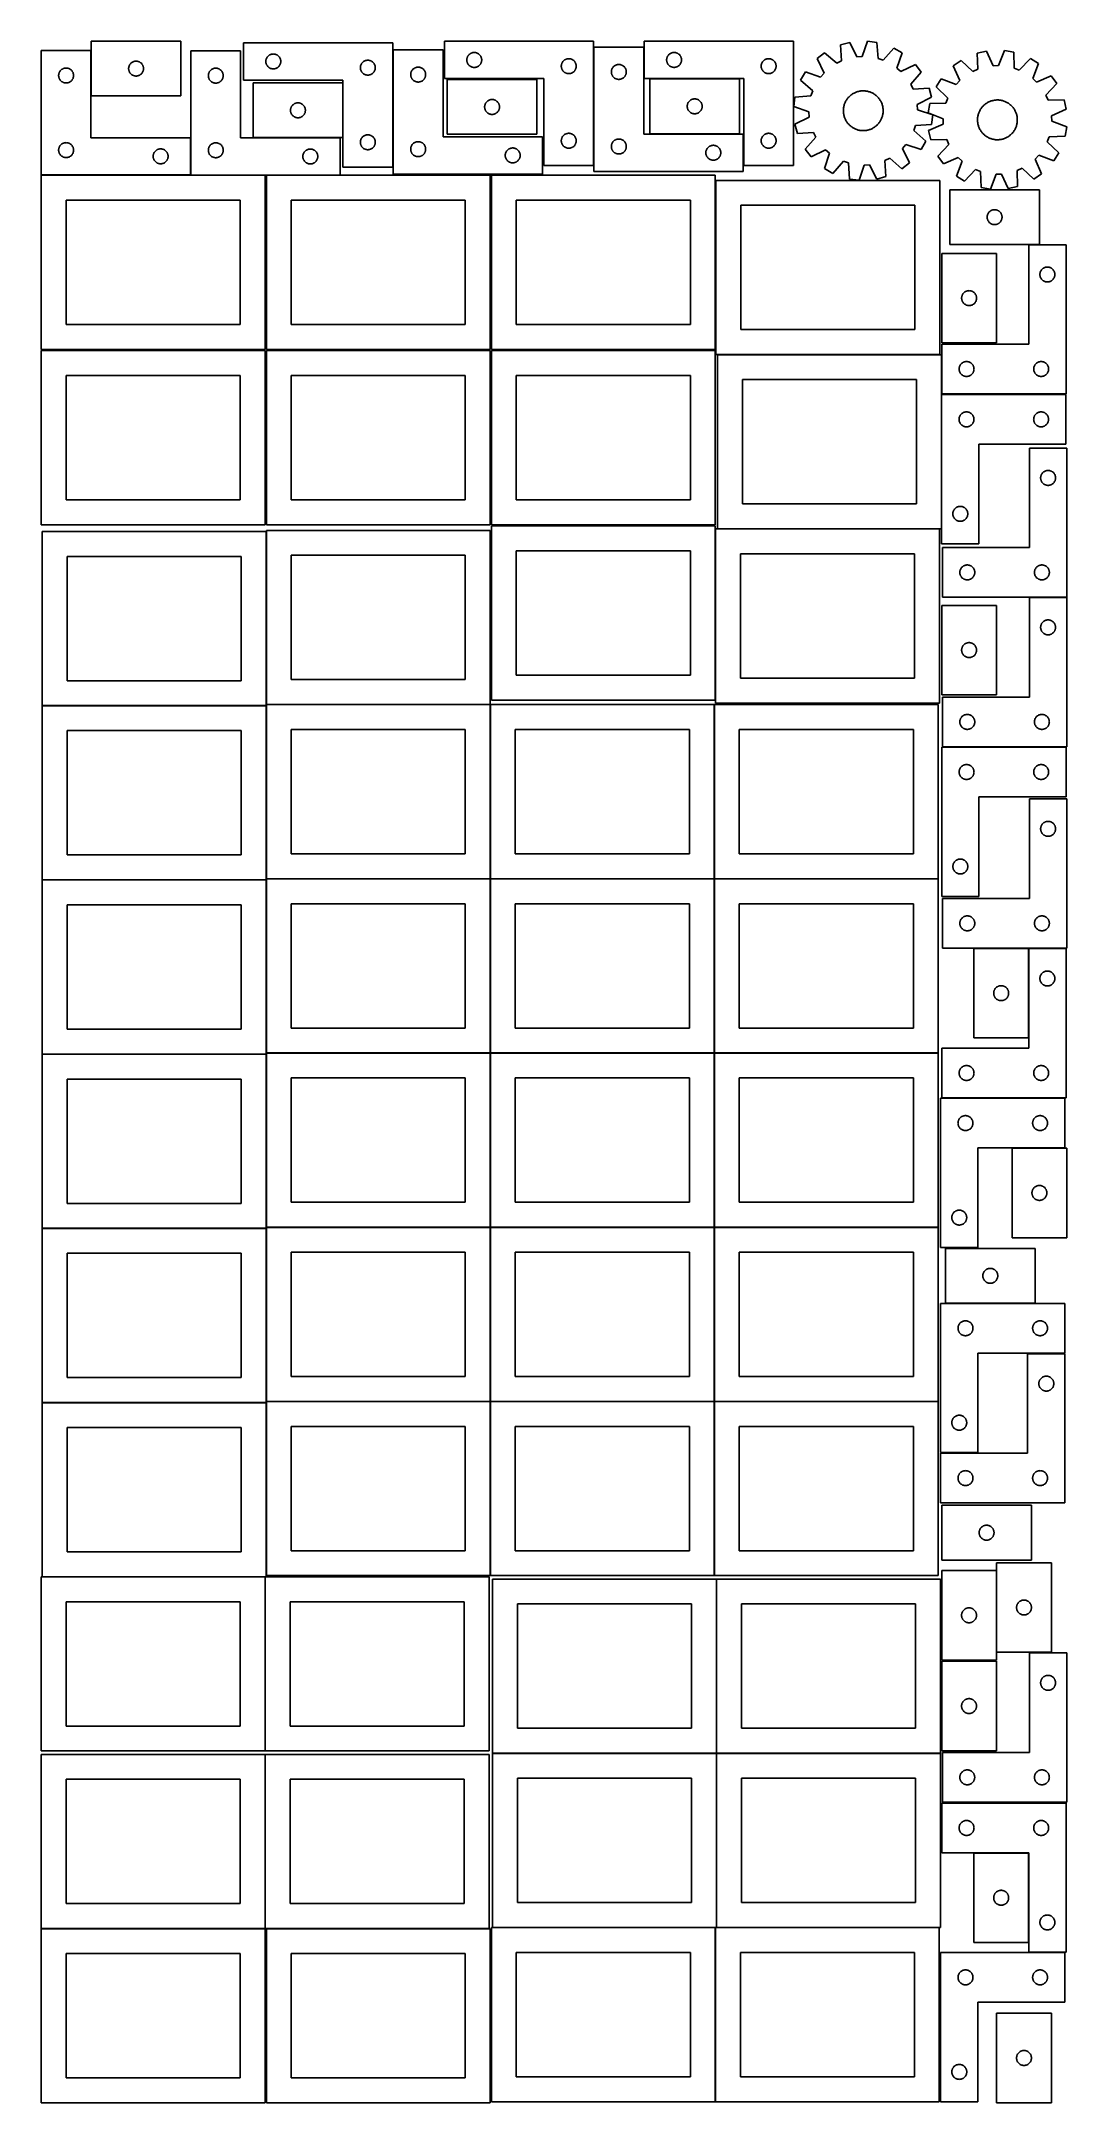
# Model space of a CAD drawing. Header units: millimetres. Extents: x 7 to 1243, y 7 to 2493.
import ezdxf

# ---------------------------------------------------------------- set-up
doc = ezdxf.new("R2010")
doc.units = ezdxf.units.MM
doc.layers.add('COMMON', color=5, linetype='CONTINUOUS', true_color=0x0000ff)
doc.layers.add('CUT', color=7, linetype='CONTINUOUS', true_color=0x000000)

msp = doc.modelspace()

# ---------------------------------------------------------------- linework, layer by layer
at = {"layer": 'COMMON'}
for p, q in [((277.941928, 1902.083869), (277.941928, 1693.404803)), ((7.841928, 1691.983868), (277.841928, 1691.983868)), ((277.941928, 1691.883868), (277.941928, 1483.204802)), ((278.041929, 1693.304802), (548.041929, 1693.304802)), ((548.141929, 1693.204802), (548.141929, 1483.204802)), ((818.34193, 1693.204802), (818.34193, 1483.204802)), ((7.841928, 1481.783867), (277.841928, 1481.783867)), ((277.941928, 1481.683867), (277.941928, 1273.004801)), ((278.041929, 1483.104801), (548.041929, 1483.104801)), ((548.141929, 1483.004801), (548.141929, 1273.004801)), ((548.24193, 1483.104801), (818.24193, 1483.104801)), ((818.34193, 1483.004801), (818.34193, 1273.004801)), ((818.441931, 1483.104801), (1088.441931, 1483.104801)), ((7.841928, 1271.583866), (277.841928, 1271.583866)), ((277.941928, 1271.483866), (277.941928, 1062.8048)), ((278.041929, 1272.9048), (548.041929, 1272.9048)), ((548.141929, 1272.8048), (548.141929, 1062.8048)), ((548.24193, 1272.9048), (818.24193, 1272.9048)), ((818.34193, 1272.8048), (818.34193, 1062.8048)), ((818.441931, 1272.9048), (1088.441931, 1272.9048)), ((7.841928, 1061.383865), (277.841928, 1061.383865)), ((277.941928, 1061.283865), (277.941928, 852.604799)), ((278.041929, 1062.704799), (548.041929, 1062.704799)), ((548.141929, 1062.604799), (548.141929, 852.604799)), ((548.24193, 1062.704799), (818.24193, 1062.704799)), ((818.34193, 1062.604799), (818.34193, 852.604799)), ((818.441931, 1062.704799), (1088.441931, 1062.704799)), ((7.841928, 851.183864), (277.841928, 851.183864)), ((277.941928, 851.083864), (277.941928, 642.404798)), ((278.041929, 852.504798), (548.041929, 852.504798)), ((548.141929, 852.404798), (548.141929, 642.404798)), ((548.24193, 852.504798), (818.24193, 852.504798)), ((818.34193, 852.404798), (818.34193, 642.404798)), ((818.441931, 852.504798), (1088.441931, 852.504798)), ((276.520933, 640.983864), (7.841928, 640.983864)), ((276.620933, 640.883863), (276.620933, 430.883863)), ((820.983737, 638.241934), (820.983737, 428.241934)), ((276.620933, 426.720968), (276.620933, 216.720968)), ((820.883737, 428.141934), (550.883737, 428.141934)), ((820.983737, 428.041933), (820.983737, 218.041933)), ((1091.083738, 428.141934), (821.083738, 428.141934)), ((6.520933, 216.620967), (276.520933, 216.620967)), ((278.041929, 216.620967), (546.720934, 216.620967)), ((550.883737, 217.941932), (819.562864, 217.941932)), ((819.662864, 217.841932), (819.662864, 7.841932)), ((821.083738, 217.941932), (1089.762865, 217.941932))]:
    msp.add_line(p, q, dxfattribs=at)
at = {"layer": 'CUT'}
for p, q in [((174.904475, 2493.473211), (66.904475, 2493.473211)), ((66.904475, 2493.473211), (66.904475, 2427.473211)), ((174.904475, 2427.473211), (174.904475, 2493.473211)), ((430.410456, 2491.60285), (250.410456, 2491.60285)), ((250.410456, 2491.60285), (250.410456, 2446.60285)), ((430.410456, 2341.60285), (430.410456, 2491.60285)), ((672.793757, 2493.411444), (492.793757, 2493.411444)), ((492.793757, 2493.411444), (492.793757, 2448.411444)), ((672.793757, 2343.411444), (672.793757, 2493.411444)), ((913.866877, 2493.444647), (733.866877, 2493.444647)), ((733.866877, 2493.444647), (733.866877, 2448.444647)), ((913.866877, 2343.444647), (913.866877, 2493.444647)), ((981.767633, 2492.055385), (970.629518, 2489.050744)), ((970.629518, 2489.050744), (971.862805, 2469.713696)), ((990.426762, 2474.721549), (981.767633, 2492.055385)), ((1003.102663, 2493.489988), (996.842103, 2475.152927)), ((1014.542766, 2492.003543), (1003.102663, 2493.489988)), ((1015.909386, 2472.67546), (1014.542766, 2492.003543)), ((66.520933, 2482.136294), (6.520933, 2482.136294)), ((6.520933, 2482.136294), (6.520933, 2332.136294)), ((66.520933, 2377.136294), (66.520933, 2482.136294)), ((111.981472, 2461.647947), (112.077408, 2462.229024)), ((112.077408, 2462.229024), (112.211143, 2462.802583)), ((112.211143, 2462.802583), (112.382104, 2463.366166)), ((112.382104, 2463.366166), (112.58956, 2463.917362)), ((112.58956, 2463.917362), (112.832621, 2464.453809)), ((112.832621, 2464.453809), (113.110247, 2464.973211)), ((113.110247, 2464.973211), (113.421249, 2465.473343)), ((113.421249, 2465.473343), (113.764295, 2465.952064)), ((113.764295, 2465.952064), (114.137917, 2466.407323)), ((114.137917, 2466.407323), (114.540514, 2466.837172)), ((114.540514, 2466.837172), (114.970363, 2467.239769)), ((114.970363, 2467.239769), (115.425622, 2467.613391)), ((115.425622, 2467.613391), (115.904343, 2467.956438)), ((115.904343, 2467.956438), (116.404475, 2468.26744)), ((116.404475, 2468.26744), (116.923877, 2468.545066)), ((116.923877, 2468.545066), (117.460324, 2468.788127)), ((117.460324, 2468.788127), (118.01152, 2468.995582)), ((118.01152, 2468.995582), (118.575104, 2469.166544)), ((118.575104, 2469.166544), (119.148662, 2469.300279)), ((119.148662, 2469.300279), (119.72974, 2469.396215)), ((119.72974, 2469.396215), (120.315847, 2469.453941)), ((120.315847, 2469.453941), (120.904475, 2469.473211)), ((120.904475, 2469.473211), (121.493104, 2469.453941)), ((121.493104, 2469.453941), (122.079211, 2469.396215)), ((122.079211, 2469.396215), (122.660288, 2469.300279)), ((122.660288, 2469.300279), (123.233847, 2469.166544)), ((123.233847, 2469.166544), (123.797431, 2468.995582)), ((123.797431, 2468.995582), (124.348626, 2468.788127)), ((124.348626, 2468.788127), (124.885074, 2468.545066)), ((124.885074, 2468.545066), (125.404475, 2468.26744)), ((125.404475, 2468.26744), (125.904607, 2467.956438)), ((125.904607, 2467.956438), (126.383328, 2467.613391)), ((126.383328, 2467.613391), (126.838588, 2467.239769)), ((126.838588, 2467.239769), (127.268436, 2466.837172)), ((127.268436, 2466.837172), (127.671034, 2466.407323)), ((127.671034, 2466.407323), (128.044655, 2465.952064)), ((128.044655, 2465.952064), (128.387702, 2465.473343)), ((128.387702, 2465.473343), (128.698704, 2464.973211)), ((128.698704, 2464.973211), (128.97633, 2464.453809)), ((128.97633, 2464.453809), (129.219391, 2463.917362)), ((129.219391, 2463.917362), (129.426847, 2463.366166)), ((129.426847, 2463.366166), (129.597808, 2462.802583)), ((129.597808, 2462.802583), (129.731543, 2462.229024)), ((129.731543, 2462.229024), (129.827479, 2461.647947)), ((247.060666, 2481.97394), (187.060666, 2481.97394)), ((187.060666, 2481.97394), (187.060666, 2331.97394)), ((247.060666, 2376.97394), (247.060666, 2481.97394)), ((277.410456, 2469.10285), (277.429726, 2469.691478)), ((277.429726, 2468.514222), (277.410456, 2469.10285)), ((277.429726, 2469.691478), (277.487452, 2470.277586)), ((277.487452, 2467.928114), (277.429726, 2468.514222)), ((277.487452, 2470.277586), (277.583388, 2470.858663)), ((277.583388, 2467.347037), (277.487452, 2467.928114)), ((277.583388, 2470.858663), (277.717123, 2471.432222)), ((277.717123, 2466.773479), (277.583388, 2467.347037)), ((277.717123, 2471.432222), (277.888085, 2471.995805)), ((277.888085, 2466.209895), (277.717123, 2466.773479)), ((277.888085, 2471.995805), (278.09554, 2472.547001)), ((278.09554, 2465.658699), (277.888085, 2466.209895)), ((278.09554, 2472.547001), (278.338601, 2473.083448)), ((278.338601, 2465.122252), (278.09554, 2465.658699)), ((278.338601, 2473.083448), (278.616227, 2473.60285)), ((278.616227, 2464.60285), (278.338601, 2465.122252)), ((278.616227, 2473.60285), (278.927229, 2474.102982)), ((278.927229, 2464.102718), (278.616227, 2464.60285)), ((278.927229, 2474.102982), (279.270276, 2474.581703)), ((279.270276, 2463.623997), (278.927229, 2464.102718)), ((279.270276, 2474.581703), (279.643898, 2475.036963)), ((279.643898, 2463.168738), (279.270276, 2463.623997)), ((279.643898, 2475.036963), (280.046495, 2475.466811)), ((280.046495, 2462.738889), (279.643898, 2463.168738)), ((280.046495, 2475.466811), (280.476343, 2475.869408)), ((280.476343, 2462.336292), (280.046495, 2462.738889)), ((280.476343, 2475.869408), (280.931603, 2476.24303)), ((280.931603, 2461.96267), (280.476343, 2462.336292)), ((280.931603, 2476.24303), (281.410324, 2476.586077)), ((281.410324, 2476.586077), (281.910456, 2476.897079)), ((281.910456, 2476.897079), (282.429858, 2477.174705)), ((282.429858, 2477.174705), (282.966305, 2477.417766)), ((282.966305, 2477.417766), (283.517501, 2477.625221)), ((283.517501, 2477.625221), (284.081084, 2477.796183)), ((284.081084, 2477.796183), (284.654643, 2477.929918)), ((284.654643, 2477.929918), (285.23572, 2478.025854)), ((285.23572, 2478.025854), (285.821828, 2478.083581)), ((285.821828, 2478.083581), (286.410456, 2478.10285)), ((286.410456, 2478.10285), (286.999084, 2478.083581)), ((286.999084, 2478.083581), (287.585192, 2478.025854)), ((287.585192, 2478.025854), (288.166269, 2477.929918)), ((288.166269, 2477.929918), (288.739827, 2477.796183)), ((288.739827, 2477.796183), (289.303411, 2477.625221)), ((289.303411, 2477.625221), (289.854607, 2477.417766)), ((289.854607, 2477.417766), (290.391054, 2477.174705)), ((290.391054, 2477.174705), (290.910456, 2476.897079)), ((290.910456, 2476.897079), (291.410588, 2476.586077)), ((291.410588, 2476.586077), (291.889309, 2476.24303)), ((291.889309, 2476.24303), (292.344568, 2475.869408)), ((292.344568, 2462.336292), (291.889309, 2461.96267)), ((292.344568, 2475.869408), (292.774417, 2475.466811)), ((292.774417, 2462.738889), (292.344568, 2462.336292)), ((292.774417, 2475.466811), (293.177014, 2475.036963)), ((293.177014, 2463.168738), (292.774417, 2462.738889)), ((293.177014, 2475.036963), (293.550636, 2474.581703)), ((293.550636, 2463.623997), (293.177014, 2463.168738)), ((293.550636, 2474.581703), (293.893682, 2474.102982)), ((293.893682, 2464.102718), (293.550636, 2463.623997)), ((293.893682, 2474.102982), (294.204684, 2473.60285)), ((294.204684, 2464.60285), (293.893682, 2464.102718)), ((294.204684, 2473.60285), (294.482311, 2473.083448)), ((294.482311, 2465.122252), (294.204684, 2464.60285)), ((294.482311, 2473.083448), (294.725372, 2472.547001)), ((294.725372, 2465.658699), (294.482311, 2465.122252)), ((294.725372, 2472.547001), (294.932827, 2471.995805)), ((294.932827, 2466.209895), (294.725372, 2465.658699)), ((294.932827, 2471.995805), (295.103788, 2471.432222)), ((295.103788, 2466.773479), (294.932827, 2466.209895)), ((295.103788, 2471.432222), (295.237523, 2470.858663)), ((295.237523, 2467.347037), (295.103788, 2466.773479)), ((295.237523, 2470.858663), (295.33346, 2470.277586)), ((295.33346, 2467.928114), (295.237523, 2467.347037)), ((295.33346, 2470.277586), (295.391186, 2469.691478)), ((295.391186, 2468.514222), (295.33346, 2467.928114)), ((295.391186, 2469.691478), (295.410456, 2469.10285)), ((295.410456, 2469.10285), (295.391186, 2468.514222)), ((391.410456, 2461.60285), (391.429726, 2462.191478)), ((391.429726, 2462.191478), (391.487452, 2462.777586)), ((391.487452, 2462.777586), (391.583388, 2463.358663)), ((391.583388, 2463.358663), (391.717123, 2463.932222)), ((391.717123, 2463.932222), (391.888085, 2464.495805)), ((391.888085, 2464.495805), (392.09554, 2465.047001)), ((392.09554, 2465.047001), (392.338601, 2465.583448)), ((392.338601, 2465.583448), (392.616227, 2466.10285)), ((392.616227, 2466.10285), (392.927229, 2466.602982)), ((392.927229, 2466.602982), (393.270276, 2467.081703)), ((393.270276, 2467.081703), (393.643898, 2467.536963)), ((393.643898, 2467.536963), (394.046495, 2467.966811)), ((394.046495, 2467.966811), (394.476343, 2468.369408)), ((394.476343, 2468.369408), (394.931603, 2468.74303)), ((394.931603, 2468.74303), (395.410324, 2469.086077)), ((395.410324, 2469.086077), (395.910456, 2469.397079)), ((395.910456, 2469.397079), (396.429858, 2469.674705)), ((396.429858, 2469.674705), (396.966305, 2469.917766)), ((396.966305, 2469.917766), (397.517501, 2470.125221)), ((397.517501, 2470.125221), (398.081084, 2470.296183)), ((398.081084, 2470.296183), (398.654643, 2470.429918)), ((398.654643, 2470.429918), (399.23572, 2470.525854)), ((399.23572, 2470.525854), (399.821828, 2470.583581)), ((399.821828, 2470.583581), (400.410456, 2470.60285)), ((400.410456, 2470.60285), (400.999084, 2470.583581)), ((400.999084, 2470.583581), (401.585192, 2470.525854)), ((401.585192, 2470.525854), (402.166269, 2470.429918)), ((402.166269, 2470.429918), (402.739827, 2470.296183)), ((402.739827, 2470.296183), (403.303411, 2470.125221)), ((403.303411, 2470.125221), (403.854607, 2469.917766)), ((403.854607, 2469.917766), (404.391054, 2469.674705)), ((404.391054, 2469.674705), (404.910456, 2469.397079)), ((404.910456, 2469.397079), (405.410588, 2469.086077)), ((405.410588, 2469.086077), (405.889309, 2468.74303)), ((405.889309, 2468.74303), (406.344568, 2468.369408)), ((406.344568, 2468.369408), (406.774417, 2467.966811)), ((406.774417, 2467.966811), (407.177014, 2467.536963)), ((407.177014, 2467.536963), (407.550636, 2467.081703)), ((407.550636, 2467.081703), (407.893682, 2466.602982)), ((407.893682, 2466.602982), (408.204684, 2466.10285)), ((408.204684, 2466.10285), (408.482311, 2465.583448)), ((408.482311, 2465.583448), (408.725372, 2465.047001)), ((408.725372, 2465.047001), (408.932827, 2464.495805)), ((408.932827, 2464.495805), (409.103788, 2463.932222)), ((409.103788, 2463.932222), (409.237523, 2463.358663)), ((409.237523, 2463.358663), (409.33346, 2462.777586)), ((409.33346, 2462.777586), (409.391186, 2462.191478)), ((409.391186, 2462.191478), (409.410456, 2461.60285)), ((491.201719, 2483.251528), (431.201719, 2483.251528)), ((431.201719, 2483.251528), (431.201719, 2333.251528)), ((459.445906, 2462.078596), (460.026983, 2462.174532)), ((460.026983, 2462.174532), (460.613091, 2462.232259)), ((460.613091, 2462.232259), (461.201719, 2462.251528)), ((461.201719, 2462.251528), (461.790347, 2462.232259)), ((461.790347, 2462.232259), (462.376454, 2462.174532)), ((462.376454, 2462.174532), (462.957532, 2462.078596)), ((491.201719, 2378.251528), (491.201719, 2483.251528)), ((519.793757, 2470.911444), (519.813026, 2471.500072)), ((519.813026, 2470.322816), (519.793757, 2470.911444)), ((519.813026, 2471.500072), (519.870753, 2472.08618)), ((519.870753, 2469.736708), (519.813026, 2470.322816)), ((519.870753, 2472.08618), (519.966689, 2472.667257)), ((519.966689, 2469.155631), (519.870753, 2469.736708)), ((519.966689, 2472.667257), (520.100424, 2473.240815)), ((520.100424, 2468.582073), (519.966689, 2469.155631)), ((520.100424, 2473.240815), (520.271385, 2473.804399)), ((520.271385, 2468.018489), (520.100424, 2468.582073)), ((520.271385, 2473.804399), (520.478841, 2474.355595)), ((520.478841, 2467.467293), (520.271385, 2468.018489)), ((520.478841, 2474.355595), (520.721902, 2474.892042)), ((520.721902, 2466.930846), (520.478841, 2467.467293)), ((520.721902, 2474.892042), (520.999528, 2475.411444)), ((520.999528, 2466.411444), (520.721902, 2466.930846)), ((520.999528, 2475.411444), (521.31053, 2475.911576)), ((521.31053, 2465.911312), (520.999528, 2466.411444)), ((521.31053, 2475.911576), (521.653577, 2476.390297)), ((521.653577, 2465.432591), (521.31053, 2465.911312)), ((521.653577, 2476.390297), (522.027198, 2476.845556)), ((522.027198, 2464.977332), (521.653577, 2465.432591)), ((522.027198, 2476.845556), (522.429796, 2477.275405)), ((522.429796, 2464.547483), (522.027198, 2464.977332)), ((522.429796, 2477.275405), (522.859644, 2477.678002)), ((522.859644, 2464.144886), (522.429796, 2464.547483)), ((522.859644, 2477.678002), (523.314904, 2478.051624)), ((523.314904, 2463.771264), (522.859644, 2464.144886)), ((523.314904, 2478.051624), (523.793625, 2478.39467)), ((523.793625, 2463.428217), (523.314904, 2463.771264)), ((523.793625, 2478.39467), (524.293757, 2478.705673)), ((524.293757, 2463.117215), (523.793625, 2463.428217)), ((524.293757, 2478.705673), (524.813158, 2478.983299)), ((524.813158, 2462.839589), (524.293757, 2463.117215)), ((524.813158, 2478.983299), (525.349606, 2479.22636)), ((525.349606, 2462.596528), (524.813158, 2462.839589)), ((525.349606, 2479.22636), (525.900801, 2479.433815)), ((525.900801, 2462.389073), (525.349606, 2462.596528)), ((525.900801, 2479.433815), (526.464385, 2479.604776)), ((526.464385, 2462.218112), (525.900801, 2462.389073)), ((526.464385, 2479.604776), (527.037944, 2479.738511)), ((527.037944, 2462.084376), (526.464385, 2462.218112)), ((527.037944, 2479.738511), (527.619021, 2479.834448)), ((527.619021, 2479.834448), (528.205128, 2479.892174)), ((528.205128, 2479.892174), (528.793757, 2479.911444)), ((528.793757, 2479.911444), (529.382385, 2479.892174)), ((529.382385, 2479.892174), (529.968492, 2479.834448)), ((529.968492, 2479.834448), (530.54957, 2479.738511)), ((530.54957, 2479.738511), (531.123128, 2479.604776)), ((531.123128, 2462.218112), (530.54957, 2462.084376)), ((531.123128, 2479.604776), (531.686712, 2479.433815)), ((531.686712, 2462.389073), (531.123128, 2462.218112)), ((531.686712, 2479.433815), (532.237907, 2479.22636)), ((532.237907, 2462.596528), (531.686712, 2462.389073)), ((532.237907, 2479.22636), (532.774355, 2478.983299)), ((532.774355, 2462.839589), (532.237907, 2462.596528)), ((532.774355, 2478.983299), (533.293757, 2478.705673)), ((533.293757, 2463.117215), (532.774355, 2462.839589)), ((533.293757, 2478.705673), (533.793889, 2478.39467)), ((533.793889, 2463.428217), (533.293757, 2463.117215)), ((533.793889, 2478.39467), (534.272609, 2478.051624)), ((534.272609, 2463.771264), (533.793889, 2463.428217)), ((534.272609, 2478.051624), (534.727869, 2477.678002)), ((534.727869, 2464.144886), (534.272609, 2463.771264)), ((534.727869, 2477.678002), (535.157718, 2477.275405)), ((535.157718, 2464.547483), (534.727869, 2464.144886)), ((535.157718, 2477.275405), (535.560315, 2476.845556)), ((535.560315, 2464.977332), (535.157718, 2464.547483)), ((535.560315, 2476.845556), (535.933937, 2476.390297)), ((535.933937, 2465.432591), (535.560315, 2464.977332)), ((535.933937, 2476.390297), (536.276983, 2475.911576)), ((536.276983, 2465.911312), (535.933937, 2465.432591)), ((536.276983, 2475.911576), (536.587985, 2475.411444)), ((536.587985, 2466.411444), (536.276983, 2465.911312)), ((536.587985, 2475.411444), (536.865611, 2474.892042)), ((536.865611, 2466.930846), (536.587985, 2466.411444)), ((536.865611, 2474.892042), (537.108672, 2474.355595)), ((537.108672, 2467.467293), (536.865611, 2466.930846)), ((537.108672, 2474.355595), (537.316128, 2473.804399)), ((537.316128, 2468.018489), (537.108672, 2467.467293)), ((537.316128, 2473.804399), (537.487089, 2473.240815)), ((537.487089, 2468.582073), (537.316128, 2468.018489)), ((537.487089, 2473.240815), (537.620824, 2472.667257)), ((537.620824, 2469.155631), (537.487089, 2468.582073)), ((537.620824, 2472.667257), (537.71676, 2472.08618)), ((537.71676, 2469.736708), (537.620824, 2469.155631)), ((537.71676, 2472.08618), (537.774487, 2471.500072)), ((537.774487, 2470.322816), (537.71676, 2469.736708)), ((537.774487, 2471.500072), (537.793757, 2470.911444)), ((537.793757, 2470.911444), (537.774487, 2470.322816)), ((633.793757, 2463.411444), (633.813026, 2464.000072)), ((633.813026, 2462.822816), (633.793757, 2463.411444)), ((633.813026, 2464.000072), (633.870753, 2464.58618)), ((633.870753, 2462.236708), (633.813026, 2462.822816)), ((633.870753, 2464.58618), (633.966689, 2465.167257)), ((633.966689, 2461.655631), (633.870753, 2462.236708)), ((633.966689, 2465.167257), (634.100424, 2465.740815)), ((634.100424, 2465.740815), (634.271385, 2466.304399)), ((634.271385, 2466.304399), (634.478841, 2466.855595)), ((634.478841, 2466.855595), (634.721902, 2467.392042)), ((634.721902, 2467.392042), (634.999528, 2467.911444)), ((634.999528, 2467.911444), (635.31053, 2468.411576)), ((635.31053, 2468.411576), (635.653577, 2468.890297)), ((635.653577, 2468.890297), (636.027198, 2469.345556)), ((636.027198, 2469.345556), (636.429796, 2469.775405)), ((636.429796, 2469.775405), (636.859644, 2470.178002)), ((636.859644, 2470.178002), (637.314904, 2470.551624)), ((637.314904, 2470.551624), (637.793625, 2470.89467)), ((637.793625, 2470.89467), (638.293757, 2471.205673)), ((638.293757, 2471.205673), (638.813158, 2471.483299)), ((638.813158, 2471.483299), (639.349606, 2471.72636)), ((639.349606, 2471.72636), (639.900801, 2471.933815)), ((639.900801, 2471.933815), (640.464385, 2472.104776)), ((640.464385, 2472.104776), (641.037944, 2472.238511)), ((641.037944, 2472.238511), (641.619021, 2472.334448)), ((641.619021, 2472.334448), (642.205128, 2472.392174)), ((642.205128, 2472.392174), (642.793757, 2472.411444)), ((642.793757, 2472.411444), (643.382385, 2472.392174)), ((643.382385, 2472.392174), (643.968492, 2472.334448)), ((643.968492, 2472.334448), (644.54957, 2472.238511)), ((644.54957, 2472.238511), (645.123128, 2472.104776)), ((645.123128, 2472.104776), (645.686712, 2471.933815)), ((645.686712, 2471.933815), (646.237907, 2471.72636)), ((646.237907, 2471.72636), (646.774355, 2471.483299)), ((646.774355, 2471.483299), (647.293757, 2471.205673)), ((647.293757, 2471.205673), (647.793889, 2470.89467)), ((647.793889, 2470.89467), (648.272609, 2470.551624)), ((648.272609, 2470.551624), (648.727869, 2470.178002)), ((648.727869, 2470.178002), (649.157718, 2469.775405)), ((649.157718, 2469.775405), (649.560315, 2469.345556)), ((649.560315, 2469.345556), (649.933937, 2468.890297)), ((649.933937, 2468.890297), (650.276983, 2468.411576)), ((650.276983, 2468.411576), (650.587985, 2467.911444)), ((650.587985, 2467.911444), (650.865611, 2467.392042)), ((650.865611, 2467.392042), (651.108672, 2466.855595)), ((651.108672, 2466.855595), (651.316128, 2466.304399)), ((651.316128, 2466.304399), (651.487089, 2465.740815)), ((651.487089, 2465.740815), (651.620824, 2465.167257)), ((651.620824, 2465.167257), (651.71676, 2464.58618)), ((651.71676, 2462.236708), (651.620824, 2461.655631)), ((651.71676, 2464.58618), (651.774487, 2464.000072)), ((651.774487, 2462.822816), (651.71676, 2462.236708)), ((651.774487, 2464.000072), (651.793757, 2463.411444)), ((651.793757, 2463.411444), (651.774487, 2462.822816)), ((733.164213, 2486.45856), (673.164213, 2486.45856)), ((673.164213, 2486.45856), (673.164213, 2336.45856)), ((696.024033, 2461.937412), (696.397654, 2462.392672)), ((696.397654, 2462.392672), (696.800252, 2462.822521)), ((696.800252, 2462.822521), (697.2301, 2463.225118)), ((697.2301, 2463.225118), (697.68536, 2463.59874)), ((697.68536, 2463.59874), (698.16408, 2463.941786)), ((698.16408, 2463.941786), (698.664213, 2464.252788)), ((698.664213, 2464.252788), (699.183614, 2464.530414)), ((699.183614, 2464.530414), (699.720062, 2464.773475)), ((699.720062, 2464.773475), (700.271257, 2464.980931)), ((700.271257, 2464.980931), (700.834841, 2465.151892)), ((700.834841, 2465.151892), (701.4084, 2465.285627)), ((701.4084, 2465.285627), (701.989477, 2465.381563)), ((701.989477, 2465.381563), (702.575584, 2465.43929)), ((702.575584, 2465.43929), (703.164213, 2465.45856)), ((703.164213, 2465.45856), (703.752841, 2465.43929)), ((703.752841, 2465.43929), (704.338948, 2465.381563)), ((704.338948, 2465.381563), (704.920025, 2465.285627)), ((704.920025, 2465.285627), (705.493584, 2465.151892)), ((705.493584, 2465.151892), (706.057168, 2464.980931)), ((706.057168, 2464.980931), (706.608363, 2464.773475)), ((706.608363, 2464.773475), (707.144811, 2464.530414)), ((707.144811, 2464.530414), (707.664213, 2464.252788)), ((707.664213, 2464.252788), (708.164345, 2463.941786)), ((708.164345, 2463.941786), (708.643065, 2463.59874)), ((708.643065, 2463.59874), (709.098325, 2463.225118)), ((709.098325, 2463.225118), (709.528174, 2462.822521)), ((709.528174, 2462.822521), (709.930771, 2462.392672)), ((709.930771, 2462.392672), (710.304393, 2461.937412)), ((733.164213, 2381.45856), (733.164213, 2486.45856)), ((760.866877, 2470.944647), (760.886146, 2471.533275)), ((760.886146, 2470.356019), (760.866877, 2470.944647)), ((760.886146, 2471.533275), (760.943873, 2472.119383)), ((760.943873, 2469.769911), (760.886146, 2470.356019)), ((760.943873, 2472.119383), (761.039809, 2472.70046)), ((761.039809, 2469.188834), (760.943873, 2469.769911)), ((761.039809, 2472.70046), (761.173544, 2473.274018)), ((761.173544, 2468.615276), (761.039809, 2469.188834)), ((761.173544, 2473.274018), (761.344506, 2473.837602)), ((761.344506, 2468.051692), (761.173544, 2468.615276)), ((761.344506, 2473.837602), (761.551961, 2474.388798)), ((761.551961, 2467.500496), (761.344506, 2468.051692)), ((761.551961, 2474.388798), (761.795022, 2474.925245)), ((761.795022, 2466.964049), (761.551961, 2467.500496)), ((761.795022, 2474.925245), (762.072648, 2475.444647)), ((762.072648, 2466.444647), (761.795022, 2466.964049)), ((762.072648, 2475.444647), (762.38365, 2475.944779)), ((762.38365, 2465.944515), (762.072648, 2466.444647)), ((762.38365, 2475.944779), (762.726697, 2476.4235)), ((762.726697, 2465.465794), (762.38365, 2465.944515)), ((762.726697, 2476.4235), (763.100318, 2476.878759)), ((763.100318, 2465.010535), (762.726697, 2465.465794)), ((763.100318, 2476.878759), (763.502916, 2477.308608)), ((763.502916, 2464.580686), (763.100318, 2465.010535)), ((763.502916, 2477.308608), (763.932764, 2477.711205)), ((763.932764, 2464.178089), (763.502916, 2464.580686)), ((763.932764, 2477.711205), (764.388024, 2478.084827)), ((764.388024, 2463.804467), (763.932764, 2464.178089)), ((764.388024, 2478.084827), (764.866745, 2478.427874)), ((764.866745, 2463.461421), (764.388024, 2463.804467)), ((764.866745, 2478.427874), (765.366877, 2478.738876)), ((765.366877, 2463.150418), (764.866745, 2463.461421)), ((765.366877, 2478.738876), (765.886279, 2479.016502)), ((765.886279, 2462.872792), (765.366877, 2463.150418)), ((765.886279, 2479.016502), (766.422726, 2479.259563)), ((766.422726, 2462.629731), (765.886279, 2462.872792)), ((766.422726, 2479.259563), (766.973922, 2479.467018)), ((766.973922, 2462.422276), (766.422726, 2462.629731)), ((766.973922, 2479.467018), (767.537505, 2479.63798)), ((767.537505, 2462.251315), (766.973922, 2462.422276)), ((767.537505, 2479.63798), (768.111064, 2479.771715)), ((768.111064, 2462.11758), (767.537505, 2462.251315)), ((768.111064, 2479.771715), (768.692141, 2479.867651)), ((768.692141, 2462.021643), (768.111064, 2462.11758)), ((768.692141, 2479.867651), (769.278249, 2479.925377)), ((769.278249, 2479.925377), (769.866877, 2479.944647)), ((769.866877, 2479.944647), (770.455505, 2479.925377)), ((770.455505, 2479.925377), (771.041612, 2479.867651)), ((771.041612, 2479.867651), (771.62269, 2479.771715)), ((771.62269, 2462.11758), (771.041612, 2462.021643)), ((771.62269, 2479.771715), (772.196248, 2479.63798)), ((772.196248, 2462.251315), (771.62269, 2462.11758)), ((772.196248, 2479.63798), (772.759832, 2479.467018)), ((772.759832, 2462.422276), (772.196248, 2462.251315)), ((772.759832, 2479.467018), (773.311028, 2479.259563)), ((773.311028, 2462.629731), (772.759832, 2462.422276)), ((773.311028, 2479.259563), (773.847475, 2479.016502)), ((773.847475, 2462.872792), (773.311028, 2462.629731)), ((773.847475, 2479.016502), (774.366877, 2478.738876)), ((774.366877, 2463.150418), (773.847475, 2462.872792)), ((774.366877, 2478.738876), (774.867009, 2478.427874)), ((774.867009, 2463.461421), (774.366877, 2463.150418)), ((774.867009, 2478.427874), (775.34573, 2478.084827)), ((775.34573, 2463.804467), (774.867009, 2463.461421)), ((775.34573, 2478.084827), (775.800989, 2477.711205)), ((775.800989, 2464.178089), (775.34573, 2463.804467)), ((775.800989, 2477.711205), (776.230838, 2477.308608)), ((776.230838, 2464.580686), (775.800989, 2464.178089)), ((776.230838, 2477.308608), (776.633435, 2476.878759)), ((776.633435, 2465.010535), (776.230838, 2464.580686)), ((776.633435, 2476.878759), (777.007057, 2476.4235)), ((777.007057, 2465.465794), (776.633435, 2465.010535)), ((777.007057, 2476.4235), (777.350103, 2475.944779)), ((777.350103, 2465.944515), (777.007057, 2465.465794)), ((777.350103, 2475.944779), (777.661105, 2475.444647)), ((777.661105, 2466.444647), (777.350103, 2465.944515)), ((777.661105, 2475.444647), (777.938731, 2474.925245)), ((777.938731, 2466.964049), (777.661105, 2466.444647)), ((777.938731, 2474.925245), (778.181793, 2474.388798)), ((778.181793, 2467.500496), (777.938731, 2466.964049)), ((778.181793, 2474.388798), (778.389248, 2473.837602)), ((778.389248, 2468.051692), (778.181793, 2467.500496)), ((778.389248, 2473.837602), (778.560209, 2473.274018)), ((778.560209, 2468.615276), (778.389248, 2468.051692)), ((778.560209, 2473.274018), (778.693944, 2472.70046)), ((778.693944, 2469.188834), (778.560209, 2468.615276)), ((778.693944, 2472.70046), (778.78988, 2472.119383)), ((778.78988, 2469.769911), (778.693944, 2469.188834)), ((778.78988, 2472.119383), (778.847607, 2471.533275)), ((778.847607, 2470.356019), (778.78988, 2469.769911)), ((778.847607, 2471.533275), (778.866877, 2470.944647)), ((778.866877, 2470.944647), (778.847607, 2470.356019)), ((874.866877, 2463.444647), (874.886146, 2464.033275)), ((874.886146, 2462.856019), (874.866877, 2463.444647)), ((874.886146, 2464.033275), (874.943873, 2464.619383)), ((874.943873, 2462.269911), (874.886146, 2462.856019)), ((874.943873, 2464.619383), (875.039809, 2465.20046)), ((875.039809, 2461.688834), (874.943873, 2462.269911)), ((875.039809, 2465.20046), (875.173544, 2465.774018)), ((875.173544, 2465.774018), (875.344506, 2466.337602)), ((875.344506, 2466.337602), (875.551961, 2466.888798)), ((875.551961, 2466.888798), (875.795022, 2467.425245)), ((875.795022, 2467.425245), (876.072648, 2467.944647)), ((876.072648, 2467.944647), (876.38365, 2468.444779)), ((876.38365, 2468.444779), (876.726697, 2468.9235)), ((876.726697, 2468.9235), (877.100318, 2469.378759)), ((877.100318, 2469.378759), (877.502916, 2469.808608)), ((877.502916, 2469.808608), (877.932764, 2470.211205)), ((877.932764, 2470.211205), (878.388024, 2470.584827)), ((878.388024, 2470.584827), (878.866745, 2470.927874)), ((878.866745, 2470.927874), (879.366877, 2471.238876)), ((879.366877, 2471.238876), (879.886279, 2471.516502)), ((879.886279, 2471.516502), (880.422726, 2471.759563)), ((880.422726, 2471.759563), (880.973922, 2471.967018)), ((880.973922, 2471.967018), (881.537505, 2472.13798)), ((881.537505, 2472.13798), (882.111064, 2472.271715)), ((882.111064, 2472.271715), (882.692141, 2472.367651)), ((882.692141, 2472.367651), (883.278249, 2472.425377)), ((883.278249, 2472.425377), (883.866877, 2472.444647)), ((883.866877, 2472.444647), (884.455505, 2472.425377)), ((884.455505, 2472.425377), (885.041612, 2472.367651)), ((885.041612, 2472.367651), (885.62269, 2472.271715)), ((885.62269, 2472.271715), (886.196248, 2472.13798)), ((886.196248, 2472.13798), (886.759832, 2471.967018)), ((886.759832, 2471.967018), (887.311028, 2471.759563)), ((887.311028, 2471.759563), (887.847475, 2471.516502)), ((887.847475, 2471.516502), (888.366877, 2471.238876)), ((888.366877, 2471.238876), (888.867009, 2470.927874)), ((888.867009, 2470.927874), (889.34573, 2470.584827)), ((889.34573, 2470.584827), (889.800989, 2470.211205)), ((889.800989, 2470.211205), (890.230838, 2469.808608)), ((890.230838, 2469.808608), (890.633435, 2469.378759)), ((890.633435, 2469.378759), (891.007057, 2468.9235)), ((891.007057, 2468.9235), (891.350103, 2468.444779)), ((891.350103, 2468.444779), (891.661105, 2467.944647)), ((891.661105, 2467.944647), (891.938731, 2467.425245)), ((891.938731, 2467.425245), (892.181793, 2466.888798)), ((892.181793, 2466.888798), (892.389248, 2466.337602)), ((892.389248, 2466.337602), (892.560209, 2465.774018)), ((892.560209, 2465.774018), (892.693944, 2465.20046)), ((892.693944, 2465.20046), (892.78988, 2464.619383)), ((892.78988, 2462.269911), (892.693944, 2461.688834)), ((892.78988, 2464.619383), (892.847607, 2464.033275)), ((892.847607, 2462.856019), (892.78988, 2462.269911)), ((892.847607, 2464.033275), (892.866877, 2463.444647)), ((892.866877, 2463.444647), (892.847607, 2462.856019)), ((951.467519, 2479.560782), (942.327069, 2472.522483)), ((942.327069, 2472.522483), (950.866445, 2455.129338)), ((966.100883, 2466.86011), (951.467519, 2479.560782)), ((971.862805, 2469.713696), (966.100883, 2466.86011)), ((996.842103, 2475.152927), (990.426762, 2474.721549)), ((1022.00147, 2470.618957), (1015.909386, 2472.67546)), ((1034.802762, 2485.16438), (1022.00147, 2470.618957)), ((1044.803201, 2479.413146), (1034.802762, 2485.16438)), ((1038.669257, 2461.033343), (1044.803201, 2479.413146)), ((1060.903763, 2465.341418), (1043.510618, 2456.802042)), ((1067.942062, 2456.200968), (1060.903763, 2465.341418)), ((1116.06616, 2470.311501), (1106.65745, 2463.63605)), ((1106.65745, 2463.63605), (1114.510085, 2445.922255)), ((1130.191634, 2457.048266), (1116.06616, 2470.311501)), ((1146.831731, 2481.611575), (1135.584632, 2479.044819)), ((1135.584632, 2479.044819), (1136.060745, 2459.674333)), ((1154.806348, 2463.952359), (1146.831731, 2481.611575)), ((1161.233651, 2464.132517), (1154.806348, 2463.952359)), ((1168.206545, 2482.210713), (1161.233651, 2464.132517)), ((1179.579764, 2480.278007), (1168.206545, 2482.210713)), ((1180.189459, 2460.911265), (1179.579764, 2480.278007)), ((1199.556797, 2472.651752), (1186.196457, 2458.618087)), ((1209.324667, 2466.513822), (1199.556797, 2472.651752)), ((1202.47662, 2448.387965), (1209.324667, 2466.513822)), ((27.520933, 2452.136294), (27.540202, 2452.724922)), ((27.540202, 2451.547666), (27.520933, 2452.136294)), ((27.540202, 2452.724922), (27.597929, 2453.31103)), ((27.597929, 2450.961558), (27.540202, 2451.547666)), ((27.597929, 2453.31103), (27.693865, 2453.892107)), ((27.693865, 2450.380481), (27.597929, 2450.961558)), ((27.693865, 2453.892107), (27.8276, 2454.465665)), ((27.8276, 2449.806923), (27.693865, 2450.380481)), ((27.8276, 2454.465665), (27.998561, 2455.029249)), ((27.998561, 2449.243339), (27.8276, 2449.806923)), ((27.998561, 2455.029249), (28.206017, 2455.580445)), ((28.206017, 2448.692143), (27.998561, 2449.243339)), ((28.206017, 2455.580445), (28.449078, 2456.116892)), ((28.449078, 2448.155696), (28.206017, 2448.692143)), ((28.449078, 2456.116892), (28.726704, 2456.636294)), ((28.726704, 2447.636294), (28.449078, 2448.155696)), ((28.726704, 2456.636294), (29.037706, 2457.136426)), ((29.037706, 2447.136162), (28.726704, 2447.636294)), ((29.037706, 2457.136426), (29.380752, 2457.615147)), ((29.380752, 2446.657441), (29.037706, 2447.136162)), ((29.380752, 2457.615147), (29.754374, 2458.070406)), ((29.754374, 2446.202182), (29.380752, 2446.657441)), ((29.754374, 2458.070406), (30.156972, 2458.500255)), ((30.156972, 2445.772333), (29.754374, 2446.202182)), ((30.156972, 2458.500255), (30.58682, 2458.902852)), ((30.58682, 2445.369736), (30.156972, 2445.772333)), ((30.58682, 2458.902852), (31.04208, 2459.276474)), ((31.04208, 2444.996114), (30.58682, 2445.369736)), ((31.04208, 2459.276474), (31.5208, 2459.61952)), ((31.5208, 2444.653067), (31.04208, 2444.996114)), ((31.5208, 2459.61952), (32.020933, 2459.930523)), ((32.020933, 2444.342065), (31.5208, 2444.653067)), ((32.020933, 2459.930523), (32.540334, 2460.208149)), ((32.540334, 2444.064439), (32.020933, 2444.342065)), ((32.540334, 2460.208149), (33.076782, 2460.45121)), ((33.076782, 2443.821378), (32.540334, 2444.064439)), ((33.076782, 2460.45121), (33.627977, 2460.658665)), ((33.627977, 2443.613923), (33.076782, 2443.821378)), ((33.627977, 2460.658665), (34.191561, 2460.829626)), ((34.191561, 2443.442961), (33.627977, 2443.613923)), ((34.191561, 2460.829626), (34.76512, 2460.963361)), ((34.76512, 2443.309226), (34.191561, 2443.442961)), ((34.76512, 2460.963361), (35.346197, 2461.059298)), ((35.346197, 2443.21329), (34.76512, 2443.309226)), ((35.346197, 2461.059298), (35.932304, 2461.117024)), ((35.932304, 2443.155564), (35.346197, 2443.21329)), ((35.932304, 2461.117024), (36.520933, 2461.136294)), ((36.520933, 2443.136294), (35.932304, 2443.155564)), ((36.520933, 2461.136294), (37.109561, 2461.117024)), ((37.109561, 2443.155564), (36.520933, 2443.136294)), ((37.109561, 2461.117024), (37.695668, 2461.059298)), ((37.695668, 2443.21329), (37.109561, 2443.155564)), ((37.695668, 2461.059298), (38.276745, 2460.963361)), ((38.276745, 2443.309226), (37.695668, 2443.21329)), ((38.276745, 2460.963361), (38.850304, 2460.829626)), ((38.850304, 2443.442961), (38.276745, 2443.309226)), ((38.850304, 2460.829626), (39.413888, 2460.658665)), ((39.413888, 2443.613923), (38.850304, 2443.442961)), ((39.413888, 2460.658665), (39.965083, 2460.45121)), ((39.965083, 2443.821378), (39.413888, 2443.613923)), ((39.965083, 2460.45121), (40.501531, 2460.208149)), ((40.501531, 2444.064439), (39.965083, 2443.821378)), ((40.501531, 2460.208149), (41.020933, 2459.930523)), ((41.020933, 2444.342065), (40.501531, 2444.064439)), ((41.020933, 2459.930523), (41.521065, 2459.61952)), ((41.521065, 2444.653067), (41.020933, 2444.342065)), ((41.521065, 2459.61952), (41.999785, 2459.276474)), ((41.999785, 2444.996114), (41.521065, 2444.653067)), ((41.999785, 2459.276474), (42.455045, 2458.902852)), ((42.455045, 2445.369736), (41.999785, 2444.996114)), ((42.455045, 2458.902852), (42.884894, 2458.500255)), ((42.884894, 2445.772333), (42.455045, 2445.369736)), ((42.884894, 2458.500255), (43.287491, 2458.070406)), ((43.287491, 2446.202182), (42.884894, 2445.772333)), ((43.287491, 2458.070406), (43.661113, 2457.615147)), ((43.661113, 2446.657441), (43.287491, 2446.202182)), ((43.661113, 2457.615147), (44.004159, 2457.136426)), ((44.004159, 2447.136162), (43.661113, 2446.657441)), ((44.004159, 2457.136426), (44.315161, 2456.636294)), ((44.315161, 2447.636294), (44.004159, 2447.136162)), ((44.315161, 2456.636294), (44.592787, 2456.116892)), ((44.592787, 2448.155696), (44.315161, 2447.636294)), ((44.592787, 2456.116892), (44.835848, 2455.580445)), ((44.835848, 2448.692143), (44.592787, 2448.155696)), ((44.835848, 2455.580445), (45.043304, 2455.029249)), ((45.043304, 2449.243339), (44.835848, 2448.692143)), ((45.043304, 2455.029249), (45.214265, 2454.465665)), ((45.214265, 2449.806923), (45.043304, 2449.243339)), ((45.214265, 2454.465665), (45.348, 2453.892107)), ((45.348, 2450.380481), (45.214265, 2449.806923)), ((45.348, 2453.892107), (45.443936, 2453.31103)), ((45.443936, 2450.961558), (45.348, 2450.380481)), ((45.443936, 2453.31103), (45.501663, 2452.724922)), ((45.501663, 2451.547666), (45.443936, 2450.961558)), ((45.501663, 2452.724922), (45.520933, 2452.136294)), ((45.520933, 2452.136294), (45.501663, 2451.547666)), ((111.904475, 2460.473211), (111.923745, 2461.061839)), ((111.923745, 2459.884583), (111.904475, 2460.473211)), ((111.923745, 2461.061839), (111.981472, 2461.647947)), ((111.981472, 2459.298475), (111.923745, 2459.884583)), ((112.077408, 2458.717398), (111.981472, 2459.298475)), ((112.211143, 2458.14384), (112.077408, 2458.717398)), ((112.382104, 2457.580256), (112.211143, 2458.14384)), ((112.58956, 2457.02906), (112.382104, 2457.580256)), ((112.832621, 2456.492613), (112.58956, 2457.02906)), ((113.110247, 2455.973211), (112.832621, 2456.492613)), ((113.421249, 2455.473079), (113.110247, 2455.973211)), ((113.764295, 2454.994358), (113.421249, 2455.473079)), ((114.137917, 2454.539099), (113.764295, 2454.994358)), ((114.540514, 2454.10925), (114.137917, 2454.539099)), ((114.970363, 2453.706653), (114.540514, 2454.10925)), ((115.425622, 2453.333031), (114.970363, 2453.706653)), ((115.904343, 2452.989985), (115.425622, 2453.333031)), ((116.404475, 2452.678982), (115.904343, 2452.989985)), ((116.923877, 2452.401356), (116.404475, 2452.678982)), ((117.460324, 2452.158295), (116.923877, 2452.401356)), ((118.01152, 2451.95084), (117.460324, 2452.158295)), ((118.575104, 2451.779879), (118.01152, 2451.95084)), ((119.148662, 2451.646144), (118.575104, 2451.779879)), ((119.72974, 2451.550207), (119.148662, 2451.646144)), ((120.315847, 2451.492481), (119.72974, 2451.550207)), ((120.904475, 2451.473211), (120.315847, 2451.492481)), ((121.493104, 2451.492481), (120.904475, 2451.473211)), ((122.079211, 2451.550207), (121.493104, 2451.492481)), ((122.660288, 2451.646144), (122.079211, 2451.550207)), ((123.233847, 2451.779879), (122.660288, 2451.646144)), ((123.797431, 2451.95084), (123.233847, 2451.779879)), ((124.348626, 2452.158295), (123.797431, 2451.95084)), ((124.885074, 2452.401356), (124.348626, 2452.158295)), ((125.404475, 2452.678982), (124.885074, 2452.401356)), ((125.904607, 2452.989985), (125.404475, 2452.678982)), ((126.383328, 2453.333031), (125.904607, 2452.989985)), ((126.838588, 2453.706653), (126.383328, 2453.333031)), ((127.268436, 2454.10925), (126.838588, 2453.706653)), ((127.671034, 2454.539099), (127.268436, 2454.10925)), ((128.044655, 2454.994358), (127.671034, 2454.539099)), ((128.387702, 2455.473079), (128.044655, 2454.994358)), ((128.698704, 2455.973211), (128.387702, 2455.473079)), ((128.97633, 2456.492613), (128.698704, 2455.973211)), ((129.219391, 2457.02906), (128.97633, 2456.492613)), ((129.426847, 2457.580256), (129.219391, 2457.02906)), ((129.597808, 2458.14384), (129.426847, 2457.580256)), ((129.731543, 2458.717398), (129.597808, 2458.14384)), ((129.827479, 2459.298475), (129.731543, 2458.717398)), ((129.827479, 2461.647947), (129.885206, 2461.061839)), ((129.885206, 2459.884583), (129.827479, 2459.298475)), ((129.885206, 2461.061839), (129.904475, 2460.473211)), ((129.904475, 2460.473211), (129.885206, 2459.884583)), ((208.060666, 2451.97394), (208.079936, 2452.562569)), ((208.079936, 2451.385312), (208.060666, 2451.97394)), ((208.079936, 2452.562569), (208.137663, 2453.148676)), ((208.137663, 2450.799205), (208.079936, 2451.385312)), ((208.137663, 2453.148676), (208.233599, 2453.729753)), ((208.233599, 2450.218128), (208.137663, 2450.799205)), ((208.233599, 2453.729753), (208.367334, 2454.303312)), ((208.367334, 2449.644569), (208.233599, 2450.218128)), ((208.367334, 2454.303312), (208.538295, 2454.866896)), ((208.538295, 2449.080985), (208.367334, 2449.644569)), ((208.538295, 2454.866896), (208.745751, 2455.418091)), ((208.745751, 2448.52979), (208.538295, 2449.080985)), ((208.745751, 2455.418091), (208.988812, 2455.954539)), ((208.988812, 2447.993342), (208.745751, 2448.52979)), ((208.988812, 2455.954539), (209.266438, 2456.47394)), ((209.266438, 2447.47394), (208.988812, 2447.993342)), ((209.266438, 2456.47394), (209.57744, 2456.974073)), ((209.57744, 2446.973808), (209.266438, 2447.47394)), ((209.57744, 2456.974073), (209.920486, 2457.452793)), ((209.920486, 2446.495088), (209.57744, 2446.973808)), ((209.920486, 2457.452793), (210.294108, 2457.908053)), ((210.294108, 2446.039828), (209.920486, 2446.495088)), ((210.294108, 2457.908053), (210.696705, 2458.337901)), ((210.696705, 2445.609979), (210.294108, 2446.039828)), ((210.696705, 2458.337901), (211.126554, 2458.740499)), ((211.126554, 2445.207382), (210.696705, 2445.609979)), ((211.126554, 2458.740499), (211.581814, 2459.11412)), ((211.581814, 2444.83376), (211.126554, 2445.207382)), ((211.581814, 2459.11412), (212.060534, 2459.457167)), ((212.060534, 2444.490714), (211.581814, 2444.83376)), ((212.060534, 2459.457167), (212.560666, 2459.768169)), ((212.560666, 2444.179712), (212.060534, 2444.490714)), ((212.560666, 2459.768169), (213.080068, 2460.045795)), ((213.080068, 2443.902086), (212.560666, 2444.179712)), ((213.080068, 2460.045795), (213.616516, 2460.288856)), ((213.616516, 2443.659025), (213.080068, 2443.902086)), ((213.616516, 2460.288856), (214.167711, 2460.496312)), ((214.167711, 2443.451569), (213.616516, 2443.659025)), ((214.167711, 2460.496312), (214.731295, 2460.667273)), ((214.731295, 2443.280608), (214.167711, 2443.451569)), ((214.731295, 2460.667273), (215.304854, 2460.801008)), ((215.304854, 2443.146873), (214.731295, 2443.280608)), ((215.304854, 2460.801008), (215.885931, 2460.896944)), ((215.885931, 2443.050937), (215.304854, 2443.146873)), ((215.885931, 2460.896944), (216.472038, 2460.954671)), ((216.472038, 2442.99321), (215.885931, 2443.050937)), ((216.472038, 2460.954671), (217.060666, 2460.97394)), ((217.060666, 2442.97394), (216.472038, 2442.99321)), ((217.060666, 2460.97394), (217.649295, 2460.954671)), ((217.649295, 2442.99321), (217.060666, 2442.97394)), ((217.649295, 2460.954671), (218.235402, 2460.896944)), ((218.235402, 2443.050937), (217.649295, 2442.99321)), ((218.235402, 2460.896944), (218.816479, 2460.801008)), ((218.816479, 2443.146873), (218.235402, 2443.050937)), ((218.816479, 2460.801008), (219.390038, 2460.667273)), ((219.390038, 2443.280608), (218.816479, 2443.146873)), ((219.390038, 2460.667273), (219.953622, 2460.496312)), ((219.953622, 2443.451569), (219.390038, 2443.280608)), ((219.953622, 2460.496312), (220.504817, 2460.288856)), ((220.504817, 2443.659025), (219.953622, 2443.451569)), ((220.504817, 2460.288856), (221.041265, 2460.045795)), ((221.041265, 2443.902086), (220.504817, 2443.659025)), ((221.041265, 2460.045795), (221.560666, 2459.768169)), ((221.560666, 2444.179712), (221.041265, 2443.902086)), ((221.560666, 2459.768169), (222.060799, 2459.457167)), ((222.060799, 2444.490714), (221.560666, 2444.179712)), ((222.060799, 2459.457167), (222.539519, 2459.11412)), ((222.539519, 2444.83376), (222.060799, 2444.490714)), ((222.539519, 2459.11412), (222.994779, 2458.740499)), ((222.994779, 2445.207382), (222.539519, 2444.83376)), ((222.994779, 2458.740499), (223.424627, 2458.337901)), ((223.424627, 2445.609979), (222.994779, 2445.207382)), ((223.424627, 2458.337901), (223.827225, 2457.908053)), ((223.827225, 2446.039828), (223.424627, 2445.609979)), ((223.827225, 2457.908053), (224.200846, 2457.452793)), ((224.200846, 2446.495088), (223.827225, 2446.039828)), ((224.200846, 2457.452793), (224.543893, 2456.974073)), ((224.543893, 2446.973808), (224.200846, 2446.495088)), ((224.543893, 2456.974073), (224.854895, 2456.47394)), ((224.854895, 2447.47394), (224.543893, 2446.973808)), ((224.854895, 2456.47394), (225.132521, 2455.954539)), ((225.132521, 2447.993342), (224.854895, 2447.47394)), ((225.132521, 2455.954539), (225.375582, 2455.418091)), ((225.375582, 2448.52979), (225.132521, 2447.993342)), ((225.375582, 2455.418091), (225.583038, 2454.866896)), ((225.583038, 2449.080985), (225.375582, 2448.52979)), ((225.583038, 2454.866896), (225.753999, 2454.303312)), ((225.753999, 2449.644569), (225.583038, 2449.080985)), ((225.753999, 2454.303312), (225.887734, 2453.729753)), ((225.887734, 2450.218128), (225.753999, 2449.644569)), ((225.887734, 2453.729753), (225.98367, 2453.148676)), ((225.98367, 2450.799205), (225.887734, 2450.218128)), ((225.98367, 2453.148676), (226.041397, 2452.562569)), ((226.041397, 2451.385312), (225.98367, 2450.799205)), ((226.041397, 2452.562569), (226.060666, 2451.97394)), ((226.060666, 2451.97394), (226.041397, 2451.385312)), ((250.410456, 2446.60285), (370.410456, 2446.60285)), ((370.145076, 2443.195135), (262.145076, 2443.195135)), ((262.145076, 2443.195135), (262.145076, 2377.195135)), ((281.410324, 2461.619624), (280.931603, 2461.96267)), ((281.910456, 2461.308622), (281.410324, 2461.619624)), ((282.429858, 2461.030996), (281.910456, 2461.308622)), ((282.966305, 2460.787934), (282.429858, 2461.030996)), ((283.517501, 2460.580479), (282.966305, 2460.787934)), ((284.081084, 2460.409518), (283.517501, 2460.580479)), ((284.654643, 2460.275783), (284.081084, 2460.409518)), ((285.23572, 2460.179846), (284.654643, 2460.275783)), ((285.821828, 2460.12212), (285.23572, 2460.179846)), ((286.410456, 2460.10285), (285.821828, 2460.12212)), ((286.999084, 2460.12212), (286.410456, 2460.10285)), ((287.585192, 2460.179846), (286.999084, 2460.12212)), ((288.166269, 2460.275783), (287.585192, 2460.179846)), ((288.739827, 2460.409518), (288.166269, 2460.275783)), ((289.303411, 2460.580479), (288.739827, 2460.409518)), ((289.854607, 2460.787934), (289.303411, 2460.580479)), ((290.391054, 2461.030996), (289.854607, 2460.787934)), ((290.910456, 2461.308622), (290.391054, 2461.030996)), ((291.410588, 2461.619624), (290.910456, 2461.308622)), ((291.889309, 2461.96267), (291.410588, 2461.619624)), ((370.145076, 2377.195135), (370.145076, 2443.195135)), ((370.410456, 2446.60285), (370.410456, 2341.60285)), ((391.429726, 2461.014222), (391.410456, 2461.60285)), ((391.487452, 2460.428114), (391.429726, 2461.014222)), ((391.583388, 2459.847037), (391.487452, 2460.428114)), ((391.717123, 2459.273479), (391.583388, 2459.847037)), ((391.888085, 2458.709895), (391.717123, 2459.273479)), ((392.09554, 2458.158699), (391.888085, 2458.709895)), ((392.338601, 2457.622252), (392.09554, 2458.158699)), ((392.616227, 2457.10285), (392.338601, 2457.622252)), ((392.927229, 2456.602718), (392.616227, 2457.10285)), ((393.270276, 2456.123997), (392.927229, 2456.602718)), ((393.643898, 2455.668738), (393.270276, 2456.123997)), ((394.046495, 2455.238889), (393.643898, 2455.668738)), ((394.476343, 2454.836292), (394.046495, 2455.238889)), ((394.931603, 2454.46267), (394.476343, 2454.836292)), ((395.410324, 2454.119624), (394.931603, 2454.46267)), ((395.910456, 2453.808622), (395.410324, 2454.119624)), ((396.429858, 2453.530996), (395.910456, 2453.808622)), ((396.966305, 2453.287934), (396.429858, 2453.530996)), ((397.517501, 2453.080479), (396.966305, 2453.287934)), ((398.081084, 2452.909518), (397.517501, 2453.080479)), ((398.654643, 2452.775783), (398.081084, 2452.909518)), ((399.23572, 2452.679846), (398.654643, 2452.775783)), ((399.821828, 2452.62212), (399.23572, 2452.679846)), ((400.410456, 2452.60285), (399.821828, 2452.62212)), ((400.999084, 2452.62212), (400.410456, 2452.60285)), ((401.585192, 2452.679846), (400.999084, 2452.62212)), ((402.166269, 2452.775783), (401.585192, 2452.679846)), ((402.739827, 2452.909518), (402.166269, 2452.775783)), ((403.303411, 2453.080479), (402.739827, 2452.909518)), ((403.854607, 2453.287934), (403.303411, 2453.080479)), ((404.391054, 2453.530996), (403.854607, 2453.287934)), ((404.910456, 2453.808622), (404.391054, 2453.530996)), ((405.410588, 2454.119624), (404.910456, 2453.808622)), ((405.889309, 2454.46267), (405.410588, 2454.119624)), ((406.344568, 2454.836292), (405.889309, 2454.46267)), ((406.774417, 2455.238889), (406.344568, 2454.836292)), ((407.177014, 2455.668738), (406.774417, 2455.238889)), ((407.550636, 2456.123997), (407.177014, 2455.668738)), ((407.893682, 2456.602718), (407.550636, 2456.123997)), ((408.204684, 2457.10285), (407.893682, 2456.602718)), ((408.482311, 2457.622252), (408.204684, 2457.10285)), ((408.725372, 2458.158699), (408.482311, 2457.622252)), ((408.932827, 2458.709895), (408.725372, 2458.158699)), ((409.103788, 2459.273479), (408.932827, 2458.709895)), ((409.237523, 2459.847037), (409.103788, 2459.273479)), ((409.33346, 2460.428114), (409.237523, 2459.847037)), ((409.391186, 2461.014222), (409.33346, 2460.428114)), ((409.410456, 2461.60285), (409.391186, 2461.014222)), ((452.201719, 2453.251528), (452.220988, 2453.840156)), ((452.220988, 2452.6629), (452.201719, 2453.251528)), ((452.220988, 2453.840156), (452.278715, 2454.426264)), ((452.278715, 2452.076793), (452.220988, 2452.6629)), ((452.278715, 2454.426264), (452.374651, 2455.007341)), ((452.374651, 2451.495715), (452.278715, 2452.076793)), ((452.374651, 2455.007341), (452.508386, 2455.5809)), ((452.508386, 2450.922157), (452.374651, 2451.495715)), ((452.508386, 2455.5809), (452.679348, 2456.144483)), ((452.679348, 2450.358573), (452.508386, 2450.922157)), ((452.679348, 2456.144483), (452.886803, 2456.695679)), ((452.886803, 2449.807377), (452.679348, 2450.358573)), ((452.886803, 2456.695679), (453.129864, 2457.232127)), ((453.129864, 2449.27093), (452.886803, 2449.807377)), ((453.129864, 2457.232127), (453.40749, 2457.751528)), ((453.40749, 2448.751528), (453.129864, 2449.27093)), ((453.40749, 2457.751528), (453.718492, 2458.25166)), ((453.718492, 2448.251396), (453.40749, 2448.751528)), ((453.718492, 2458.25166), (454.061539, 2458.730381)), ((454.061539, 2447.772675), (453.718492, 2448.251396)), ((454.061539, 2458.730381), (454.43516, 2459.185641)), ((454.43516, 2447.317416), (454.061539, 2447.772675)), ((454.43516, 2459.185641), (454.837758, 2459.615489)), ((454.837758, 2446.887567), (454.43516, 2447.317416)), ((454.837758, 2459.615489), (455.267606, 2460.018087)), ((455.267606, 2446.48497), (454.837758, 2446.887567)), ((455.267606, 2460.018087), (455.722866, 2460.391708)), ((455.722866, 2446.111348), (455.267606, 2446.48497)), ((455.722866, 2460.391708), (456.201587, 2460.734755)), ((456.201587, 2445.768302), (455.722866, 2446.111348)), ((456.201587, 2460.734755), (456.701719, 2461.045757)), ((456.701719, 2445.4573), (456.201587, 2445.768302)), ((456.701719, 2461.045757), (457.22112, 2461.323383)), ((457.22112, 2445.179674), (456.701719, 2445.4573)), ((457.22112, 2461.323383), (457.757568, 2461.566444)), ((457.757568, 2444.936613), (457.22112, 2445.179674)), ((457.757568, 2461.566444), (458.308763, 2461.773899)), ((458.308763, 2444.729157), (457.757568, 2444.936613)), ((458.308763, 2461.773899), (458.872347, 2461.944861)), ((458.872347, 2444.558196), (458.308763, 2444.729157)), ((458.872347, 2461.944861), (459.445906, 2462.078596)), ((459.445906, 2444.424461), (458.872347, 2444.558196)), ((460.026983, 2444.328525), (459.445906, 2444.424461)), ((460.613091, 2444.270798), (460.026983, 2444.328525)), ((461.201719, 2444.251528), (460.613091, 2444.270798)), ((461.790347, 2444.270798), (461.201719, 2444.251528)), ((462.376454, 2444.328525), (461.790347, 2444.270798)), ((462.957532, 2444.424461), (462.376454, 2444.328525)), ((462.957532, 2462.078596), (463.53109, 2461.944861)), ((463.53109, 2444.558196), (462.957532, 2444.424461)), ((463.53109, 2461.944861), (464.094674, 2461.773899)), ((464.094674, 2444.729157), (463.53109, 2444.558196)), ((464.094674, 2461.773899), (464.64587, 2461.566444)), ((464.64587, 2444.936613), (464.094674, 2444.729157)), ((464.64587, 2461.566444), (465.182317, 2461.323383)), ((465.182317, 2445.179674), (464.64587, 2444.936613)), ((465.182317, 2461.323383), (465.701719, 2461.045757)), ((465.701719, 2445.4573), (465.182317, 2445.179674)), ((465.701719, 2461.045757), (466.201851, 2460.734755)), ((466.201851, 2445.768302), (465.701719, 2445.4573)), ((466.201851, 2460.734755), (466.680572, 2460.391708)), ((466.680572, 2446.111348), (466.201851, 2445.768302)), ((466.680572, 2460.391708), (467.135831, 2460.018087)), ((467.135831, 2446.48497), (466.680572, 2446.111348)), ((467.135831, 2460.018087), (467.56568, 2459.615489)), ((467.56568, 2446.887567), (467.135831, 2446.48497)), ((467.56568, 2459.615489), (467.968277, 2459.185641)), ((467.968277, 2447.317416), (467.56568, 2446.887567)), ((467.968277, 2459.185641), (468.341899, 2458.730381)), ((468.341899, 2447.772675), (467.968277, 2447.317416)), ((468.341899, 2458.730381), (468.684945, 2458.25166)), ((468.684945, 2448.251396), (468.341899, 2447.772675)), ((468.684945, 2458.25166), (468.995947, 2457.751528)), ((468.995947, 2448.751528), (468.684945, 2448.251396)), ((468.995947, 2457.751528), (469.273573, 2457.232127)), ((469.273573, 2449.27093), (468.995947, 2448.751528)), ((469.273573, 2457.232127), (469.516634, 2456.695679)), ((469.516634, 2449.807377), (469.273573, 2449.27093)), ((469.516634, 2456.695679), (469.72409, 2456.144483)), ((469.72409, 2450.358573), (469.516634, 2449.807377)), ((469.72409, 2456.144483), (469.895051, 2455.5809)), ((469.895051, 2450.922157), (469.72409, 2450.358573)), ((469.895051, 2455.5809), (470.028786, 2455.007341)), ((470.028786, 2451.495715), (469.895051, 2450.922157)), ((470.028786, 2455.007341), (470.124722, 2454.426264)), ((470.124722, 2452.076793), (470.028786, 2451.495715)), ((470.124722, 2454.426264), (470.182449, 2453.840156)), ((470.182449, 2452.6629), (470.124722, 2452.076793)), ((470.182449, 2453.840156), (470.201719, 2453.251528)), ((470.201719, 2453.251528), (470.182449, 2452.6629)), ((492.793757, 2448.411444), (612.793757, 2448.411444)), ((604.318233, 2447.208319), (496.318233, 2447.208319)), ((496.318233, 2447.208319), (496.318233, 2381.208319)), ((527.619021, 2461.98844), (527.037944, 2462.084376)), ((528.205128, 2461.930714), (527.619021, 2461.98844)), ((528.793757, 2461.911444), (528.205128, 2461.930714)), ((529.382385, 2461.930714), (528.793757, 2461.911444)), ((529.968492, 2461.98844), (529.382385, 2461.930714)), ((530.54957, 2462.084376), (529.968492, 2461.98844)), ((604.318233, 2381.208319), (604.318233, 2447.208319)), ((612.793757, 2448.411444), (612.793757, 2343.411444)), ((634.100424, 2461.082073), (633.966689, 2461.655631)), ((634.271385, 2460.518489), (634.100424, 2461.082073)), ((634.478841, 2459.967293), (634.271385, 2460.518489)), ((634.721902, 2459.430846), (634.478841, 2459.967293)), ((634.999528, 2458.911444), (634.721902, 2459.430846)), ((635.31053, 2458.411312), (634.999528, 2458.911444)), ((635.653577, 2457.932591), (635.31053, 2458.411312)), ((636.027198, 2457.477332), (635.653577, 2457.932591)), ((636.429796, 2457.047483), (636.027198, 2457.477332)), ((636.859644, 2456.644886), (636.429796, 2457.047483)), ((637.314904, 2456.271264), (636.859644, 2456.644886)), ((637.793625, 2455.928217), (637.314904, 2456.271264)), ((638.293757, 2455.617215), (637.793625, 2455.928217)), ((638.813158, 2455.339589), (638.293757, 2455.617215)), ((639.349606, 2455.096528), (638.813158, 2455.339589)), ((639.900801, 2454.889073), (639.349606, 2455.096528)), ((640.464385, 2454.718112), (639.900801, 2454.889073)), ((641.037944, 2454.584376), (640.464385, 2454.718112)), ((641.619021, 2454.48844), (641.037944, 2454.584376)), ((642.205128, 2454.430714), (641.619021, 2454.48844)), ((642.793757, 2454.411444), (642.205128, 2454.430714)), ((643.382385, 2454.430714), (642.793757, 2454.411444)), ((643.968492, 2454.48844), (643.382385, 2454.430714)), ((644.54957, 2454.584376), (643.968492, 2454.48844)), ((645.123128, 2454.718112), (644.54957, 2454.584376)), ((645.686712, 2454.889073), (645.123128, 2454.718112)), ((646.237907, 2455.096528), (645.686712, 2454.889073)), ((646.774355, 2455.339589), (646.237907, 2455.096528)), ((647.293757, 2455.617215), (646.774355, 2455.339589)), ((647.793889, 2455.928217), (647.293757, 2455.617215)), ((648.272609, 2456.271264), (647.793889, 2455.928217)), ((648.727869, 2456.644886), (648.272609, 2456.271264)), ((649.157718, 2457.047483), (648.727869, 2456.644886)), ((649.560315, 2457.477332), (649.157718, 2457.047483)), ((649.933937, 2457.932591), (649.560315, 2457.477332)), ((650.276983, 2458.411312), (649.933937, 2457.932591)), ((650.587985, 2458.911444), (650.276983, 2458.411312)), ((650.865611, 2459.430846), (650.587985, 2458.911444)), ((651.108672, 2459.967293), (650.865611, 2459.430846)), ((651.316128, 2460.518489), (651.108672, 2459.967293)), ((651.487089, 2461.082073), (651.316128, 2460.518489)), ((651.620824, 2461.655631), (651.487089, 2461.082073)), ((694.164213, 2456.45856), (694.183482, 2457.047188)), ((694.183482, 2455.869931), (694.164213, 2456.45856)), ((694.183482, 2457.047188), (694.241209, 2457.633295)), ((694.241209, 2455.283824), (694.183482, 2455.869931)), ((694.241209, 2457.633295), (694.337145, 2458.214372)), ((694.337145, 2454.702747), (694.241209, 2455.283824)), ((694.337145, 2458.214372), (694.47088, 2458.787931)), ((694.47088, 2454.129188), (694.337145, 2454.702747)), ((694.47088, 2458.787931), (694.641841, 2459.351515)), ((694.641841, 2453.565604), (694.47088, 2454.129188)), ((694.641841, 2459.351515), (694.849297, 2459.90271)), ((694.849297, 2453.014409), (694.641841, 2453.565604)), ((694.849297, 2459.90271), (695.092358, 2460.439158)), ((695.092358, 2452.477961), (694.849297, 2453.014409)), ((695.092358, 2460.439158), (695.369984, 2460.95856)), ((695.369984, 2451.95856), (695.092358, 2452.477961)), ((695.369984, 2460.95856), (695.680986, 2461.458692)), ((695.680986, 2451.458427), (695.369984, 2451.95856)), ((695.680986, 2461.458692), (696.024033, 2461.937412)), ((696.024033, 2450.979707), (695.680986, 2451.458427)), ((696.397654, 2450.524447), (696.024033, 2450.979707)), ((696.800252, 2450.094599), (696.397654, 2450.524447)), ((697.2301, 2449.692001), (696.800252, 2450.094599)), ((697.68536, 2449.318379), (697.2301, 2449.692001)), ((698.16408, 2448.975333), (697.68536, 2449.318379)), ((698.664213, 2448.664331), (698.16408, 2448.975333)), ((699.183614, 2448.386705), (698.664213, 2448.664331)), ((699.720062, 2448.143644), (699.183614, 2448.386705)), ((700.271257, 2447.936188), (699.720062, 2448.143644)), ((700.834841, 2447.765227), (700.271257, 2447.936188)), ((701.4084, 2447.631492), (700.834841, 2447.765227)), ((701.989477, 2447.535556), (701.4084, 2447.631492)), ((702.575584, 2447.477829), (701.989477, 2447.535556)), ((703.164213, 2447.45856), (702.575584, 2447.477829)), ((703.752841, 2447.477829), (703.164213, 2447.45856)), ((704.338948, 2447.535556), (703.752841, 2447.477829)), ((704.920025, 2447.631492), (704.338948, 2447.535556)), ((705.493584, 2447.765227), (704.920025, 2447.631492)), ((706.057168, 2447.936188), (705.493584, 2447.765227)), ((706.608363, 2448.143644), (706.057168, 2447.936188)), ((707.144811, 2448.386705), (706.608363, 2448.143644)), ((707.664213, 2448.664331), (707.144811, 2448.386705)), ((708.164345, 2448.975333), (707.664213, 2448.664331)), ((708.643065, 2449.318379), (708.164345, 2448.975333)), ((709.098325, 2449.692001), (708.643065, 2449.318379)), ((709.528174, 2450.094599), (709.098325, 2449.692001)), ((709.930771, 2450.524447), (709.528174, 2450.094599)), ((710.304393, 2450.979707), (709.930771, 2450.524447)), ((710.304393, 2461.937412), (710.647439, 2461.458692)), ((710.647439, 2451.458427), (710.304393, 2450.979707)), ((710.647439, 2461.458692), (710.958441, 2460.95856)), ((710.958441, 2451.95856), (710.647439, 2451.458427)), ((710.958441, 2460.95856), (711.236067, 2460.439158)), ((711.236067, 2452.477961), (710.958441, 2451.95856)), ((711.236067, 2460.439158), (711.479128, 2459.90271)), ((711.479128, 2453.014409), (711.236067, 2452.477961)), ((711.479128, 2459.90271), (711.686584, 2459.351515)), ((711.686584, 2453.565604), (711.479128, 2453.014409)), ((711.686584, 2459.351515), (711.857545, 2458.787931)), ((711.857545, 2454.129188), (711.686584, 2453.565604)), ((711.857545, 2458.787931), (711.99128, 2458.214372)), ((711.99128, 2454.702747), (711.857545, 2454.129188)), ((711.99128, 2458.214372), (712.087216, 2457.633295)), ((712.087216, 2455.283824), (711.99128, 2454.702747)), ((712.087216, 2457.633295), (712.144943, 2457.047188)), ((712.144943, 2455.869931), (712.087216, 2455.283824)), ((712.144943, 2457.047188), (712.164213, 2456.45856)), ((712.164213, 2456.45856), (712.144943, 2455.869931)), ((733.866877, 2448.444647), (853.866877, 2448.444647)), ((848.703916, 2447.940005), (740.703916, 2447.940005)), ((740.703916, 2447.940005), (740.703916, 2381.940005)), ((769.278249, 2461.963917), (768.692141, 2462.021643)), ((769.866877, 2461.944647), (769.278249, 2461.963917)), ((770.455505, 2461.963917), (769.866877, 2461.944647)), ((771.041612, 2462.021643), (770.455505, 2461.963917)), ((848.703916, 2381.940005), (848.703916, 2447.940005)), ((853.866877, 2448.444647), (853.866877, 2343.444647)), ((875.173544, 2461.115276), (875.039809, 2461.688834)), ((875.344506, 2460.551692), (875.173544, 2461.115276)), ((875.551961, 2460.000496), (875.344506, 2460.551692)), ((875.795022, 2459.464049), (875.551961, 2460.000496)), ((876.072648, 2458.944647), (875.795022, 2459.464049)), ((876.38365, 2458.444515), (876.072648, 2458.944647)), ((876.726697, 2457.965794), (876.38365, 2458.444515)), ((877.100318, 2457.510535), (876.726697, 2457.965794)), ((877.502916, 2457.080686), (877.100318, 2457.510535)), ((877.932764, 2456.678089), (877.502916, 2457.080686)), ((878.388024, 2456.304467), (877.932764, 2456.678089)), ((878.866745, 2455.961421), (878.388024, 2456.304467)), ((879.366877, 2455.650418), (878.866745, 2455.961421)), ((879.886279, 2455.372792), (879.366877, 2455.650418)), ((880.422726, 2455.129731), (879.886279, 2455.372792)), ((880.973922, 2454.922276), (880.422726, 2455.129731)), ((881.537505, 2454.751315), (880.973922, 2454.922276)), ((882.111064, 2454.61758), (881.537505, 2454.751315)), ((882.692141, 2454.521643), (882.111064, 2454.61758)), ((883.278249, 2454.463917), (882.692141, 2454.521643)), ((883.866877, 2454.444647), (883.278249, 2454.463917)), ((884.455505, 2454.463917), (883.866877, 2454.444647)), ((885.041612, 2454.521643), (884.455505, 2454.463917)), ((885.62269, 2454.61758), (885.041612, 2454.521643)), ((886.196248, 2454.751315), (885.62269, 2454.61758)), ((886.759832, 2454.922276), (886.196248, 2454.751315)), ((887.311028, 2455.129731), (886.759832, 2454.922276)), ((887.847475, 2455.372792), (887.311028, 2455.129731)), ((888.366877, 2455.650418), (887.847475, 2455.372792)), ((888.867009, 2455.961421), (888.366877, 2455.650418)), ((889.34573, 2456.304467), (888.867009, 2455.961421)), ((889.800989, 2456.678089), (889.34573, 2456.304467)), ((890.230838, 2457.080686), (889.800989, 2456.678089)), ((890.633435, 2457.510535), (890.230838, 2457.080686)), ((891.007057, 2457.965794), (890.633435, 2457.510535)), ((891.350103, 2458.444515), (891.007057, 2457.965794)), ((891.661105, 2458.944647), (891.350103, 2458.444515)), ((891.938731, 2459.464049), (891.661105, 2458.944647)), ((892.181793, 2460.000496), (891.938731, 2459.464049)), ((892.389248, 2460.551692), (892.181793, 2460.000496)), ((892.560209, 2461.115276), (892.389248, 2460.551692)), ((892.693944, 2461.688834), (892.560209, 2461.115276)), ((928.255342, 2456.421921), (922.504108, 2446.421482)), ((922.504108, 2446.421482), (937.04953, 2433.62019)), ((946.635144, 2450.287977), (928.255342, 2456.421921)), ((950.866445, 2455.129338), (946.635144, 2450.287977)), ((1043.510618, 2456.802042), (1038.669257, 2461.033343)), ((1055.24139, 2441.567604), (1067.942062, 2456.200968)), ((1058.094976, 2435.805683), (1055.24139, 2441.567604)), ((1091.966829, 2448.09812), (1085.8289, 2438.33025)), ((1085.8289, 2438.33025), (1099.862564, 2424.96991)), ((1110.092686, 2441.250074), (1091.966829, 2448.09812)), ((1114.510085, 2445.922255), (1110.092686, 2441.250074)), ((1136.060745, 2459.674333), (1130.191634, 2457.048266)), ((1186.196457, 2458.618087), (1180.189459, 2460.911265)), ((1207.148801, 2443.970566), (1202.47662, 2448.387965)), ((1224.862597, 2451.823201), (1207.148801, 2443.970566)), ((1218.274813, 2428.289017), (1231.538048, 2442.414491)), ((1231.538048, 2442.414491), (1224.862597, 2451.823201)), ((66.904475, 2427.473211), (174.904475, 2427.473211)), ((307.318008, 2411.950948), (307.451744, 2412.524506)), ((307.451744, 2412.524506), (307.622705, 2413.08809)), ((307.622705, 2413.08809), (307.83016, 2413.639286)), ((307.83016, 2413.639286), (308.073221, 2414.175733)), ((308.073221, 2414.175733), (308.350847, 2414.695135)), ((308.350847, 2414.695135), (308.661849, 2415.195267)), ((308.661849, 2415.195267), (309.004896, 2415.673988)), ((309.004896, 2415.673988), (309.378518, 2416.129247)), ((309.378518, 2416.129247), (309.781115, 2416.559096)), ((309.781115, 2416.559096), (310.210964, 2416.961693)), ((310.210964, 2416.961693), (310.666223, 2417.335315)), ((310.666223, 2417.335315), (311.144944, 2417.678361)), ((311.144944, 2417.678361), (311.645076, 2417.989364)), ((311.645076, 2417.989364), (312.164478, 2418.26699)), ((312.164478, 2418.26699), (312.700925, 2418.510051)), ((312.700925, 2418.510051), (313.252121, 2418.717506)), ((313.252121, 2418.717506), (313.815705, 2418.888467)), ((313.815705, 2418.888467), (314.389263, 2419.022202)), ((314.389263, 2419.022202), (314.97034, 2419.118139)), ((314.97034, 2419.118139), (315.556448, 2419.175865)), ((315.556448, 2419.175865), (316.145076, 2419.195135)), ((316.145076, 2419.195135), (316.733704, 2419.175865)), ((316.733704, 2419.175865), (317.319812, 2419.118139)), ((317.319812, 2419.118139), (317.900889, 2419.022202)), ((317.900889, 2419.022202), (318.474447, 2418.888467)), ((318.474447, 2418.888467), (319.038031, 2418.717506)), ((319.038031, 2418.717506), (319.589227, 2418.510051)), ((319.589227, 2418.510051), (320.125674, 2418.26699)), ((320.125674, 2418.26699), (320.645076, 2417.989364)), ((320.645076, 2417.989364), (321.145208, 2417.678361)), ((321.145208, 2417.678361), (321.623929, 2417.335315)), ((321.623929, 2417.335315), (322.079188, 2416.961693)), ((322.079188, 2416.961693), (322.509037, 2416.559096)), ((322.509037, 2416.559096), (322.911634, 2416.129247)), ((322.911634, 2416.129247), (323.285256, 2415.673988)), ((323.285256, 2415.673988), (323.628302, 2415.195267)), ((323.628302, 2415.195267), (323.939305, 2414.695135)), ((323.939305, 2414.695135), (324.216931, 2414.175733)), ((324.216931, 2414.175733), (324.459992, 2413.639286)), ((324.459992, 2413.639286), (324.667447, 2413.08809)), ((324.667447, 2413.08809), (324.838408, 2412.524506)), ((324.838408, 2412.524506), (324.972143, 2411.950948)), ((541.318233, 2414.208319), (541.337502, 2414.796947)), ((541.337502, 2413.61969), (541.318233, 2414.208319)), ((541.337502, 2414.796947), (541.395229, 2415.383054)), ((541.395229, 2413.033583), (541.337502, 2413.61969)), ((541.395229, 2415.383054), (541.491165, 2415.964131)), ((541.491165, 2412.452506), (541.395229, 2413.033583)), ((541.491165, 2415.964131), (541.6249, 2416.53769)), ((541.6249, 2411.878947), (541.491165, 2412.452506)), ((541.6249, 2416.53769), (541.795862, 2417.101274)), ((541.795862, 2417.101274), (542.003317, 2417.652469)), ((542.003317, 2417.652469), (542.246378, 2418.188917)), ((542.246378, 2418.188917), (542.524004, 2418.708319)), ((542.524004, 2418.708319), (542.835006, 2419.208451)), ((542.835006, 2419.208451), (543.178053, 2419.687171)), ((543.178053, 2419.687171), (543.551674, 2420.142431)), ((543.551674, 2420.142431), (543.954272, 2420.57228)), ((543.954272, 2420.57228), (544.38412, 2420.974877)), ((544.38412, 2420.974877), (544.83938, 2421.348499)), ((544.83938, 2421.348499), (545.318101, 2421.691545)), ((545.318101, 2421.691545), (545.818233, 2422.002547)), ((545.818233, 2422.002547), (546.337634, 2422.280173)), ((546.337634, 2422.280173), (546.874082, 2422.523234)), ((546.874082, 2422.523234), (547.425277, 2422.73069)), ((547.425277, 2422.73069), (547.988861, 2422.901651)), ((547.988861, 2422.901651), (548.56242, 2423.035386)), ((548.56242, 2423.035386), (549.143497, 2423.131322)), ((549.143497, 2423.131322), (549.729605, 2423.189049)), ((549.729605, 2423.189049), (550.318233, 2423.208319)), ((550.318233, 2423.208319), (550.906861, 2423.189049)), ((550.906861, 2423.189049), (551.492968, 2423.131322)), ((551.492968, 2423.131322), (552.074046, 2423.035386)), ((552.074046, 2423.035386), (552.647604, 2422.901651)), ((552.647604, 2422.901651), (553.211188, 2422.73069)), ((553.211188, 2422.73069), (553.762384, 2422.523234)), ((553.762384, 2422.523234), (554.298831, 2422.280173)), ((554.298831, 2422.280173), (554.818233, 2422.002547)), ((554.818233, 2422.002547), (555.318365, 2421.691545)), ((555.318365, 2421.691545), (555.797086, 2421.348499)), ((555.797086, 2421.348499), (556.252345, 2420.974877)), ((556.252345, 2420.974877), (556.682194, 2420.57228)), ((556.682194, 2420.57228), (557.084791, 2420.142431)), ((557.084791, 2420.142431), (557.458413, 2419.687171)), ((557.458413, 2419.687171), (557.801459, 2419.208451)), ((557.801459, 2419.208451), (558.112461, 2418.708319)), ((558.112461, 2418.708319), (558.390087, 2418.188917)), ((558.390087, 2418.188917), (558.633148, 2417.652469)), ((558.633148, 2417.652469), (558.840604, 2417.101274)), ((558.840604, 2417.101274), (559.011565, 2416.53769)), ((559.011565, 2416.53769), (559.1453, 2415.964131)), ((559.1453, 2412.452506), (559.011565, 2411.878947)), ((559.1453, 2415.964131), (559.241236, 2415.383054)), ((559.241236, 2413.033583), (559.1453, 2412.452506)), ((559.241236, 2415.383054), (559.298963, 2414.796947)), ((559.298963, 2413.61969), (559.241236, 2413.033583)), ((559.298963, 2414.796947), (559.318233, 2414.208319)), ((559.318233, 2414.208319), (559.298963, 2413.61969)), ((785.703916, 2414.940005), (785.723185, 2415.528633)), ((785.723185, 2414.351377), (785.703916, 2414.940005)), ((785.723185, 2415.528633), (785.780912, 2416.114741)), ((785.780912, 2413.765269), (785.723185, 2414.351377)), ((785.780912, 2416.114741), (785.876848, 2416.695818)), ((785.876848, 2413.184192), (785.780912, 2413.765269)), ((785.876848, 2416.695818), (786.010583, 2417.269376)), ((786.010583, 2412.610634), (785.876848, 2413.184192)), ((786.010583, 2417.269376), (786.181545, 2417.83296)), ((786.181545, 2412.04705), (786.010583, 2412.610634)), ((786.181545, 2417.83296), (786.389, 2418.384156)), ((786.389, 2418.384156), (786.632061, 2418.920603)), ((786.632061, 2418.920603), (786.909687, 2419.440005)), ((786.909687, 2419.440005), (787.220689, 2419.940137)), ((787.220689, 2419.940137), (787.563736, 2420.418858)), ((787.563736, 2420.418858), (787.937357, 2420.874117)), ((787.937357, 2420.874117), (788.339955, 2421.303966)), ((788.339955, 2421.303966), (788.769803, 2421.706563)), ((788.769803, 2421.706563), (789.225063, 2422.080185)), ((789.225063, 2422.080185), (789.703784, 2422.423231)), ((789.703784, 2422.423231), (790.203916, 2422.734234)), ((790.203916, 2422.734234), (790.723317, 2423.01186)), ((790.723317, 2423.01186), (791.259765, 2423.254921)), ((791.259765, 2423.254921), (791.81096, 2423.462376)), ((791.81096, 2423.462376), (792.374544, 2423.633337)), ((792.374544, 2423.633337), (792.948103, 2423.767073)), ((792.948103, 2423.767073), (793.52918, 2423.863009)), ((793.52918, 2423.863009), (794.115288, 2423.920735)), ((794.115288, 2423.920735), (794.703916, 2423.940005)), ((794.703916, 2423.940005), (795.292544, 2423.920735)), ((795.292544, 2423.920735), (795.878651, 2423.863009)), ((795.878651, 2423.863009), (796.459729, 2423.767073)), ((796.459729, 2423.767073), (797.033287, 2423.633337)), ((797.033287, 2423.633337), (797.596871, 2423.462376)), ((797.596871, 2423.462376), (798.148067, 2423.254921)), ((798.148067, 2423.254921), (798.684514, 2423.01186)), ((798.684514, 2423.01186), (799.203916, 2422.734234)), ((799.203916, 2422.734234), (799.704048, 2422.423231)), ((799.704048, 2422.423231), (800.182769, 2422.080185)), ((800.182769, 2422.080185), (800.638028, 2421.706563)), ((800.638028, 2421.706563), (801.067877, 2421.303966)), ((801.067877, 2421.303966), (801.470474, 2420.874117)), ((801.470474, 2420.874117), (801.844096, 2420.418858)), ((801.844096, 2420.418858), (802.187142, 2419.940137)), ((802.187142, 2419.940137), (802.498144, 2419.440005)), ((802.498144, 2419.440005), (802.77577, 2418.920603)), ((802.77577, 2418.920603), (803.018831, 2418.384156)), ((803.018831, 2418.384156), (803.226287, 2417.83296)), ((803.226287, 2417.83296), (803.397248, 2417.269376)), ((803.397248, 2412.610634), (803.226287, 2412.04705)), ((803.397248, 2417.269376), (803.530983, 2416.695818)), ((803.530983, 2413.184192), (803.397248, 2412.610634)), ((803.530983, 2416.695818), (803.626919, 2416.114741)), ((803.626919, 2413.765269), (803.530983, 2413.184192)), ((803.626919, 2416.114741), (803.684646, 2415.528633)), ((803.684646, 2414.351377), (803.626919, 2413.765269)), ((803.684646, 2415.528633), (803.703916, 2414.940005)), ((803.703916, 2414.940005), (803.684646, 2414.351377)), ((915.664945, 2426.161486), (914.178499, 2414.721383)), ((914.178499, 2414.721383), (932.51556, 2408.460823)), ((934.993027, 2427.528106), (915.664945, 2426.161486)), ((937.04953, 2433.62019), (934.993027, 2427.528106)), ((974.16516, 2412.23466), (974.290701, 2413.205708)), ((974.290701, 2413.205708), (974.455746, 2414.170828)), ((974.455746, 2414.170828), (974.66002, 2415.128412)), ((974.66002, 2415.128412), (974.903181, 2416.076867)), ((974.903181, 2416.076867), (975.184827, 2417.014615)), ((975.184827, 2417.014615), (975.504488, 2417.940094)), ((975.504488, 2417.940094), (975.861631, 2418.851765)), ((975.861631, 2418.851765), (976.255663, 2419.74811)), ((976.255663, 2419.74811), (976.685928, 2420.627637)), ((976.685928, 2420.627637), (977.15171, 2421.488881)), ((977.15171, 2421.488881), (977.652233, 2422.330411)), ((977.652233, 2422.330411), (978.186664, 2423.150825)), ((978.186664, 2423.150825), (978.754113, 2423.948757)), ((978.754113, 2423.948757), (979.353638, 2424.72288)), ((979.353638, 2424.72288), (979.984238, 2425.471904)), ((979.984238, 2425.471904), (980.644866, 2426.194585)), ((980.644866, 2426.194585), (981.33442, 2426.889717)), ((981.33442, 2426.889717), (982.051755, 2427.556145)), ((982.051755, 2427.556145), (982.795675, 2428.19276)), ((982.795675, 2428.19276), (983.564943, 2428.798501)), ((983.564943, 2428.798501), (984.358277, 2429.372361)), ((984.358277, 2429.372361), (985.174359, 2429.913384)), ((985.174359, 2429.913384), (986.011829, 2430.42067)), ((986.011829, 2430.42067), (986.869293, 2430.893375)), ((986.869293, 2430.893375), (987.745325, 2431.330712)), ((987.745325, 2431.330712), (988.638466, 2431.731953)), ((988.638466, 2431.731953), (989.54723, 2432.096429)), ((989.54723, 2432.096429), (990.470104, 2432.423536)), ((990.470104, 2432.423536), (991.405552, 2432.712727)), ((991.405552, 2432.712727), (992.352018, 2432.963522)), ((992.352018, 2432.963522), (993.307925, 2433.175503)), ((993.307925, 2433.175503), (994.271684, 2433.348318)), ((994.271684, 2433.348318), (995.241689, 2433.481679)), ((995.241689, 2433.481679), (996.216327, 2433.575363)), ((996.216327, 2433.575363), (997.193974, 2433.629216)), ((997.193974, 2433.629216), (998.173005, 2433.643146)), ((998.173005, 2433.643146), (999.151789, 2433.617132)), ((999.151789, 2433.617132), (1000.128698, 2433.551217)), ((1000.128698, 2433.551217), (1001.102105, 2433.445509)), ((1001.102105, 2433.445509), (1002.07039, 2433.300186)), ((1002.07039, 2433.300186), (1003.031942, 2433.115488)), ((1003.031942, 2433.115488), (1003.98516, 2432.891724)), ((1003.98516, 2432.891724), (1004.928458, 2432.629266)), ((1004.928458, 2432.629266), (1005.860265, 2432.32855)), ((1005.860265, 2432.32855), (1006.779031, 2431.990077)), ((1006.779031, 2431.990077), (1007.683227, 2431.614411)), ((1007.683227, 2431.614411), (1008.571348, 2431.202177)), ((1008.571348, 2431.202177), (1009.441915, 2430.754061)), ((1009.441915, 2430.754061), (1010.293479, 2430.270808)), ((1010.293479, 2430.270808), (1011.124624, 2429.753223)), ((1011.124624, 2429.753223), (1011.933965, 2429.202168)), ((1011.933965, 2429.202168), (1012.720156, 2428.61856)), ((1012.720156, 2428.61856), (1013.481888, 2428.003369)), ((1013.481888, 2428.003369), (1014.217894, 2427.357621)), ((1014.217894, 2427.357621), (1014.926948, 2426.682389)), ((1014.926948, 2426.682389), (1015.60787, 2425.978798)), ((1015.60787, 2425.978798), (1016.259527, 2425.248019)), ((1016.259527, 2425.248019), (1016.880834, 2424.491268)), ((1016.880834, 2424.491268), (1017.470757, 2423.709804)), ((1017.470757, 2423.709804), (1018.028315, 2422.904928)), ((1018.028315, 2422.904928), (1018.552579, 2422.077981)), ((1018.552579, 2422.077981), (1019.042676, 2421.230337)), ((1019.042676, 2421.230337), (1019.497792, 2420.363409)), ((1019.497792, 2420.363409), (1019.917168, 2419.478638)), ((1019.917168, 2419.478638), (1020.300106, 2418.577498)), ((1020.300106, 2418.577498), (1020.645969, 2417.661488)), ((1020.645969, 2417.661488), (1020.954182, 2416.732134)), ((1020.954182, 2416.732134), (1021.224232, 2415.790981)), ((1021.224232, 2415.790981), (1021.455668, 2414.839597)), ((1021.455668, 2414.839597), (1021.648106, 2413.879564)), ((1021.648106, 2413.879564), (1021.801226, 2412.912481)), ((1021.801226, 2412.912481), (1021.914772, 2411.939957)), ((1077.432024, 2437.038969), (1058.094976, 2435.805683)), ((1063.102829, 2417.241725), (1080.436666, 2425.900854)), ((1063.534207, 2410.826384), (1063.102829, 2417.241725)), ((1078.202644, 2418.353217), (1076.269938, 2406.979998)), ((1080.436666, 2425.900854), (1077.432024, 2437.038969)), ((1097.569386, 2418.962913), (1078.202644, 2418.353217)), ((1099.862564, 2424.96991), (1097.569386, 2418.962913)), ((1140.061661, 2412.201999), (1140.631835, 2412.997987)), ((1140.631835, 2412.997987), (1141.234001, 2413.770057)), ((1141.234001, 2413.770057), (1141.867158, 2414.516922)), ((1141.867158, 2414.516922), (1142.530252, 2415.23734)), ((1142.530252, 2415.23734), (1143.222178, 2415.930111)), ((1143.222178, 2415.930111), (1143.941786, 2416.594084)), ((1143.941786, 2416.594084), (1144.687878, 2417.228152)), ((1144.687878, 2417.228152), (1145.459211, 2417.83126)), ((1145.459211, 2417.83126), (1146.254503, 2418.402405)), ((1146.254503, 2418.402405), (1147.072429, 2418.940636)), ((1147.072429, 2418.940636), (1147.911628, 2419.445057)), ((1147.911628, 2419.445057), (1148.770703, 2419.914828)), ((1148.770703, 2419.914828), (1149.648224, 2420.349168)), ((1149.648224, 2420.349168), (1150.542732, 2420.747354)), ((1150.542732, 2420.747354), (1151.452736, 2421.108723)), ((1151.452736, 2421.108723), (1152.376723, 2421.432673)), ((1152.376723, 2421.432673), (1153.313154, 2421.718665)), ((1153.313154, 2421.718665), (1154.260471, 2421.966224)), ((1154.260471, 2421.966224), (1155.217098, 2422.174937)), ((1155.217098, 2422.174937), (1156.181441, 2422.344456)), ((1156.181441, 2422.344456), (1157.151896, 2422.474501)), ((1157.151896, 2422.474501), (1158.126848, 2422.564854)), ((1158.126848, 2422.564854), (1159.104674, 2422.615364)), ((1159.104674, 2422.615364), (1160.083747, 2422.625949)), ((1160.083747, 2422.625949), (1161.062437, 2422.596589)), ((1161.062437, 2422.596589), (1162.039114, 2422.527335)), ((1162.039114, 2422.527335), (1163.012154, 2422.418301)), ((1163.012154, 2422.418301), (1163.979937, 2422.269669)), ((1163.979937, 2422.269669), (1164.940852, 2422.081686)), ((1164.940852, 2422.081686), (1165.8933, 2421.854665)), ((1165.8933, 2421.854665), (1166.835695, 2421.588985)), ((1166.835695, 2421.588985), (1167.766469, 2421.285086)), ((1167.766469, 2421.285086), (1168.684073, 2420.943475)), ((1168.684073, 2420.943475), (1169.58698, 2420.564721)), ((1169.58698, 2420.564721), (1170.473686, 2420.149453)), ((1170.473686, 2420.149453), (1171.342716, 2419.698364)), ((1171.342716, 2419.698364), (1172.192624, 2419.212204)), ((1172.192624, 2419.212204), (1173.021995, 2418.691781)), ((1173.021995, 2418.691781), (1173.829448, 2418.137963)), ((1173.829448, 2418.137963), (1174.61364, 2417.551671)), ((1174.61364, 2417.551671), (1175.373265, 2416.933881)), ((1175.373265, 2416.933881), (1176.107059, 2416.28562)), ((1176.107059, 2416.28562), (1176.813801, 2415.607969)), ((1176.813801, 2415.607969), (1177.492314, 2414.902055)), ((1177.492314, 2414.902055), (1178.14147, 2414.169053)), ((1178.14147, 2414.169053), (1178.760187, 2413.410182)), ((1178.760187, 2413.410182), (1179.347436, 2412.626707)), ((1179.347436, 2412.626707), (1179.902239, 2411.81993)), ((1220.90088, 2422.419906), (1218.274813, 2428.289017)), ((1240.271366, 2422.896019), (1220.90088, 2422.419906)), ((1242.838121, 2411.64892), (1240.271366, 2422.896019)), ((307.145076, 2410.195135), (307.164346, 2410.783763)), ((307.164346, 2409.606507), (307.145076, 2410.195135)), ((307.164346, 2410.783763), (307.222072, 2411.369871)), ((307.222072, 2409.020399), (307.164346, 2409.606507)), ((307.222072, 2411.369871), (307.318008, 2411.950948)), ((307.318008, 2408.439322), (307.222072, 2409.020399)), ((307.451744, 2407.865764), (307.318008, 2408.439322)), ((307.622705, 2407.30218), (307.451744, 2407.865764)), ((307.83016, 2406.750984), (307.622705, 2407.30218)), ((308.073221, 2406.214537), (307.83016, 2406.750984)), ((308.350847, 2405.695135), (308.073221, 2406.214537)), ((308.661849, 2405.195003), (308.350847, 2405.695135)), ((309.004896, 2404.716282), (308.661849, 2405.195003)), ((309.378518, 2404.261023), (309.004896, 2404.716282)), ((309.781115, 2403.831174), (309.378518, 2404.261023)), ((310.210964, 2403.428577), (309.781115, 2403.831174)), ((310.666223, 2403.054955), (310.210964, 2403.428577)), ((311.144944, 2402.711908), (310.666223, 2403.054955)), ((311.645076, 2402.400906), (311.144944, 2402.711908)), ((312.164478, 2402.12328), (311.645076, 2402.400906)), ((312.700925, 2401.880219), (312.164478, 2402.12328)), ((313.252121, 2401.672764), (312.700925, 2401.880219)), ((313.815705, 2401.501802), (313.252121, 2401.672764)), ((314.389263, 2401.368067), (313.815705, 2401.501802)), ((314.97034, 2401.272131), (314.389263, 2401.368067)), ((315.556448, 2401.214405), (314.97034, 2401.272131)), ((316.145076, 2401.195135), (315.556448, 2401.214405)), ((316.733704, 2401.214405), (316.145076, 2401.195135)), ((317.319812, 2401.272131), (316.733704, 2401.214405)), ((317.900889, 2401.368067), (317.319812, 2401.272131)), ((318.474447, 2401.501802), (317.900889, 2401.368067)), ((319.038031, 2401.672764), (318.474447, 2401.501802)), ((319.589227, 2401.880219), (319.038031, 2401.672764)), ((320.125674, 2402.12328), (319.589227, 2401.880219)), ((320.645076, 2402.400906), (320.125674, 2402.12328)), ((321.145208, 2402.711908), (320.645076, 2402.400906)), ((321.623929, 2403.054955), (321.145208, 2402.711908)), ((322.079188, 2403.428577), (321.623929, 2403.054955)), ((322.509037, 2403.831174), (322.079188, 2403.428577)), ((322.911634, 2404.261023), (322.509037, 2403.831174)), ((323.285256, 2404.716282), (322.911634, 2404.261023)), ((323.628302, 2405.195003), (323.285256, 2404.716282)), ((323.939305, 2405.695135), (323.628302, 2405.195003)), ((324.216931, 2406.214537), (323.939305, 2405.695135)), ((324.459992, 2406.750984), (324.216931, 2406.214537)), ((324.667447, 2407.30218), (324.459992, 2406.750984)), ((324.838408, 2407.865764), (324.667447, 2407.30218)), ((324.972143, 2408.439322), (324.838408, 2407.865764)), ((324.972143, 2411.950948), (325.06808, 2411.369871)), ((325.06808, 2409.020399), (324.972143, 2408.439322)), ((325.06808, 2411.369871), (325.125806, 2410.783763)), ((325.125806, 2409.606507), (325.06808, 2409.020399)), ((325.125806, 2410.783763), (325.145076, 2410.195135)), ((325.145076, 2410.195135), (325.125806, 2409.606507)), ((541.795862, 2411.315363), (541.6249, 2411.878947)), ((542.003317, 2410.764168), (541.795862, 2411.315363)), ((542.246378, 2410.22772), (542.003317, 2410.764168)), ((542.524004, 2409.708319), (542.246378, 2410.22772)), ((542.835006, 2409.208186), (542.524004, 2409.708319)), ((543.178053, 2408.729466), (542.835006, 2409.208186)), ((543.551674, 2408.274206), (543.178053, 2408.729466)), ((543.954272, 2407.844357), (543.551674, 2408.274206)), ((544.38412, 2407.44176), (543.954272, 2407.844357)), ((544.83938, 2407.068138), (544.38412, 2407.44176)), ((545.318101, 2406.725092), (544.83938, 2407.068138)), ((545.818233, 2406.41409), (545.318101, 2406.725092)), ((546.337634, 2406.136464), (545.818233, 2406.41409)), ((546.874082, 2405.893403), (546.337634, 2406.136464)), ((547.425277, 2405.685947), (546.874082, 2405.893403)), ((547.988861, 2405.514986), (547.425277, 2405.685947)), ((548.56242, 2405.381251), (547.988861, 2405.514986)), ((549.143497, 2405.285315), (548.56242, 2405.381251)), ((549.729605, 2405.227588), (549.143497, 2405.285315)), ((550.318233, 2405.208319), (549.729605, 2405.227588)), ((550.906861, 2405.227588), (550.318233, 2405.208319)), ((551.492968, 2405.285315), (550.906861, 2405.227588)), ((552.074046, 2405.381251), (551.492968, 2405.285315)), ((552.647604, 2405.514986), (552.074046, 2405.381251)), ((553.211188, 2405.685947), (552.647604, 2405.514986)), ((553.762384, 2405.893403), (553.211188, 2405.685947)), ((554.298831, 2406.136464), (553.762384, 2405.893403)), ((554.818233, 2406.41409), (554.298831, 2406.136464)), ((555.318365, 2406.725092), (554.818233, 2406.41409)), ((555.797086, 2407.068138), (555.318365, 2406.725092)), ((556.252345, 2407.44176), (555.797086, 2407.068138)), ((556.682194, 2407.844357), (556.252345, 2407.44176)), ((557.084791, 2408.274206), (556.682194, 2407.844357)), ((557.458413, 2408.729466), (557.084791, 2408.274206)), ((557.801459, 2409.208186), (557.458413, 2408.729466)), ((558.112461, 2409.708319), (557.801459, 2409.208186)), ((558.390087, 2410.22772), (558.112461, 2409.708319)), ((558.633148, 2410.764168), (558.390087, 2410.22772)), ((558.840604, 2411.315363), (558.633148, 2410.764168)), ((559.011565, 2411.878947), (558.840604, 2411.315363)), ((786.389, 2411.495854), (786.181545, 2412.04705)), ((786.632061, 2410.959407), (786.389, 2411.495854)), ((786.909687, 2410.440005), (786.632061, 2410.959407)), ((787.220689, 2409.939873), (786.909687, 2410.440005)), ((787.563736, 2409.461152), (787.220689, 2409.939873)), ((787.937357, 2409.005893), (787.563736, 2409.461152)), ((788.339955, 2408.576044), (787.937357, 2409.005893)), ((788.769803, 2408.173447), (788.339955, 2408.576044)), ((789.225063, 2407.799825), (788.769803, 2408.173447)), ((789.703784, 2407.456778), (789.225063, 2407.799825)), ((790.203916, 2407.145776), (789.703784, 2407.456778)), ((790.723317, 2406.86815), (790.203916, 2407.145776)), ((791.259765, 2406.625089), (790.723317, 2406.86815)), ((791.81096, 2406.417634), (791.259765, 2406.625089)), ((792.374544, 2406.246673), (791.81096, 2406.417634)), ((792.948103, 2406.112937), (792.374544, 2406.246673)), ((793.52918, 2406.017001), (792.948103, 2406.112937)), ((794.115288, 2405.959275), (793.52918, 2406.017001)), ((794.703916, 2405.940005), (794.115288, 2405.959275)), ((795.292544, 2405.959275), (794.703916, 2405.940005)), ((795.878651, 2406.017001), (795.292544, 2405.959275)), ((796.459729, 2406.112937), (795.878651, 2406.017001)), ((797.033287, 2406.246673), (796.459729, 2406.112937)), ((797.596871, 2406.417634), (797.033287, 2406.246673)), ((798.148067, 2406.625089), (797.596871, 2406.417634)), ((798.684514, 2406.86815), (798.148067, 2406.625089)), ((799.203916, 2407.145776), (798.684514, 2406.86815)), ((799.704048, 2407.456778), (799.203916, 2407.145776)), ((800.182769, 2407.799825), (799.704048, 2407.456778)), ((800.638028, 2408.173447), (800.182769, 2407.799825)), ((801.067877, 2408.576044), (800.638028, 2408.173447)), ((801.470474, 2409.005893), (801.067877, 2408.576044)), ((801.844096, 2409.461152), (801.470474, 2409.005893)), ((802.187142, 2409.939873), (801.844096, 2409.461152)), ((802.498144, 2410.440005), (802.187142, 2409.939873)), ((802.77577, 2410.959407), (802.498144, 2410.440005)), ((803.018831, 2411.495854), (802.77577, 2410.959407)), ((803.226287, 2412.04705), (803.018831, 2411.495854)), ((932.946938, 2402.045482), (915.613102, 2393.386353)), ((915.613102, 2393.386353), (918.617743, 2382.248238)), ((932.51556, 2408.460823), (932.946938, 2402.045482)), ((974.027313, 2409.302138), (974.033356, 2410.28125)), ((974.061212, 2408.323596), (974.027313, 2409.302138)), ((974.033356, 2410.28125), (974.07933, 2411.259299)), ((974.134995, 2407.34725), (974.061212, 2408.323596)), ((974.07933, 2411.259299), (974.16516, 2412.23466)), ((974.248542, 2406.374726), (974.134995, 2407.34725)), ((974.401661, 2405.407643), (974.248542, 2406.374726)), ((974.594099, 2404.44761), (974.401661, 2405.407643)), ((974.825536, 2403.496226), (974.594099, 2404.44761)), ((975.095585, 2402.555073), (974.825536, 2403.496226)), ((975.403798, 2401.625719), (975.095585, 2402.555073)), ((975.749661, 2400.709709), (975.403798, 2401.625719)), ((976.1326, 2399.808569), (975.749661, 2400.709709)), ((976.551976, 2398.923798), (976.1326, 2399.808569)), ((977.007091, 2398.05687), (976.551976, 2398.923798)), ((977.497189, 2397.209226), (977.007091, 2398.05687)), ((978.021452, 2396.382279), (977.497189, 2397.209226)), ((978.57901, 2395.577403), (978.021452, 2396.382279)), ((979.168933, 2394.795939), (978.57901, 2395.577403)), ((979.79024, 2394.039188), (979.168933, 2394.795939)), ((980.441897, 2393.308409), (979.79024, 2394.039188)), ((981.12282, 2392.604818), (980.441897, 2393.308409)), ((981.831873, 2391.929586), (981.12282, 2392.604818)), ((982.567879, 2391.283838), (981.831873, 2391.929586)), ((983.329611, 2390.668647), (982.567879, 2391.283838)), ((984.115802, 2390.085039), (983.329611, 2390.668647)), ((984.925144, 2389.533984), (984.115802, 2390.085039)), ((985.756288, 2389.016399), (984.925144, 2389.533984)), ((986.607853, 2388.533146), (985.756288, 2389.016399)), ((987.47842, 2388.08503), (986.607853, 2388.533146)), ((988.36654, 2387.672796), (987.47842, 2388.08503)), ((989.270736, 2387.29713), (988.36654, 2387.672796)), ((1007.411301, 2387.555254), (1006.502537, 2387.190778)), ((1008.304442, 2387.956495), (1007.411301, 2387.555254)), ((1009.180474, 2388.393832), (1008.304442, 2387.956495)), ((1010.037939, 2388.866537), (1009.180474, 2388.393832)), ((1010.875409, 2389.373823), (1010.037939, 2388.866537)), ((1011.69149, 2389.914846), (1010.875409, 2389.373823)), ((1012.484825, 2390.488706), (1011.69149, 2389.914846)), ((1013.254092, 2391.094447), (1012.484825, 2390.488706)), ((1013.998013, 2391.731062), (1013.254092, 2391.094447)), ((1014.715347, 2392.39749), (1013.998013, 2391.731062)), ((1015.404902, 2393.092622), (1014.715347, 2392.39749)), ((1016.065529, 2393.815303), (1015.404902, 2393.092622)), ((1016.69613, 2394.564327), (1016.065529, 2393.815303)), ((1017.295654, 2395.33845), (1016.69613, 2394.564327)), ((1017.863104, 2396.136382), (1017.295654, 2395.33845)), ((1018.397535, 2396.956796), (1017.863104, 2396.136382)), ((1018.898058, 2397.798326), (1018.397535, 2396.956796)), ((1019.363839, 2398.65957), (1018.898058, 2397.798326)), ((1019.794104, 2399.539097), (1019.363839, 2398.65957)), ((1020.188136, 2400.435442), (1019.794104, 2399.539097)), ((1020.54528, 2401.347113), (1020.188136, 2400.435442)), ((1020.86494, 2402.272592), (1020.54528, 2401.347113)), ((1021.146586, 2403.21034), (1020.86494, 2402.272592)), ((1021.389748, 2404.158795), (1021.146586, 2403.21034)), ((1021.594021, 2405.116379), (1021.389748, 2404.158795)), ((1021.759066, 2406.081499), (1021.594021, 2405.116379)), ((1021.884608, 2407.052547), (1021.759066, 2406.081499)), ((1021.970437, 2408.027908), (1021.884608, 2407.052547)), ((1021.914772, 2411.939957), (1021.988556, 2410.963611)), ((1022.016412, 2409.005957), (1021.970437, 2408.027908)), ((1021.988556, 2410.963611), (1022.022454, 2409.985069)), ((1022.022454, 2409.985069), (1022.016412, 2409.005957)), ((1059.000237, 2385.667017), (1061.05674, 2391.759101)), ((1061.05674, 2391.759101), (1080.384823, 2393.125721)), ((1081.871268, 2404.565824), (1063.534207, 2410.826384)), ((1076.269938, 2406.979998), (1094.348135, 2400.007105)), ((1094.528293, 2393.579801), (1076.869076, 2385.605185)), ((1080.384823, 2393.125721), (1081.871268, 2404.565824)), ((1094.348135, 2400.007105), (1094.528293, 2393.579801)), ((1135.855001, 2398.36761), (1135.864391, 2399.346695)), ((1135.885555, 2397.388957), (1135.855001, 2398.36761)), ((1135.864391, 2399.346695), (1135.913708, 2400.324582)), ((1135.956002, 2396.412365), (1135.885555, 2397.388957)), ((1135.913708, 2400.324582), (1136.00287, 2401.299644)), ((1136.066223, 2395.439459), (1135.956002, 2396.412365)), ((1136.00287, 2401.299644), (1136.13173, 2402.270257)), ((1136.216036, 2394.471858), (1136.066223, 2395.439459)), ((1136.13173, 2402.270257), (1136.300073, 2403.234807)), ((1136.405192, 2393.511173), (1136.216036, 2394.471858)), ((1136.300073, 2403.234807), (1136.507618, 2404.191687)), ((1136.633375, 2392.559003), (1136.405192, 2393.511173)), ((1136.507618, 2404.191687), (1136.75402, 2405.139306)), ((1136.900206, 2391.616933), (1136.633375, 2392.559003)), ((1136.75402, 2405.139306), (1137.038869, 2406.076085)), ((1137.205241, 2390.686531), (1136.900206, 2391.616933)), ((1137.038869, 2406.076085), (1137.361691, 2407.000467)), ((1137.547972, 2389.769344), (1137.205241, 2390.686531)), ((1137.361691, 2407.000467), (1137.721948, 2407.910912)), ((1137.927828, 2388.866901), (1137.547972, 2389.769344)), ((1137.721948, 2407.910912), (1138.119042, 2408.805904)), ((1138.344177, 2387.980702), (1137.927828, 2388.866901)), ((1138.119042, 2408.805904), (1138.55231, 2409.683955)), ((1138.796327, 2387.112223), (1138.344177, 2387.980702)), ((1138.55231, 2409.683955), (1139.021033, 2410.543603)), ((1139.021033, 2410.543603), (1139.524429, 2411.383417)), ((1139.524429, 2411.383417), (1140.061661, 2412.201999)), ((1179.902239, 2411.81993), (1180.423673, 2410.991195)), ((1180.423673, 2410.991195), (1180.910871, 2410.141882)), ((1181.154887, 2387.570149), (1180.686165, 2386.710501)), ((1180.910871, 2410.141882), (1181.363021, 2409.273403)), ((1181.588156, 2388.4482), (1181.154887, 2387.570149)), ((1181.363021, 2409.273403), (1181.77937, 2408.387204)), ((1181.985249, 2389.343193), (1181.588156, 2388.4482)), ((1181.77937, 2408.387204), (1182.159226, 2407.48476)), ((1182.345507, 2390.253638), (1181.985249, 2389.343193)), ((1182.159226, 2407.48476), (1182.501957, 2406.567574)), ((1182.668329, 2391.178019), (1182.345507, 2390.253638)), ((1182.501957, 2406.567574), (1182.806991, 2405.637171)), ((1182.953178, 2392.114799), (1182.668329, 2391.178019)), ((1182.806991, 2405.637171), (1183.073822, 2404.695101)), ((1183.19958, 2393.062418), (1182.953178, 2392.114799)), ((1183.073822, 2404.695101), (1183.302006, 2403.742931)), ((1183.407125, 2394.019298), (1183.19958, 2393.062418)), ((1183.302006, 2403.742931), (1183.491161, 2402.782246)), ((1183.575468, 2394.983848), (1183.407125, 2394.019298)), ((1183.491161, 2402.782246), (1183.640975, 2401.814646)), ((1183.704328, 2395.954461), (1183.575468, 2394.983848)), ((1183.640975, 2401.814646), (1183.751196, 2400.84174)), ((1183.79349, 2396.929523), (1183.704328, 2395.954461)), ((1183.751196, 2400.84174), (1183.821643, 2399.865147)), ((1183.842807, 2397.90741), (1183.79349, 2396.929523)), ((1183.821643, 2399.865147), (1183.852197, 2398.886494)), ((1183.852197, 2398.886494), (1183.842807, 2397.90741)), ((1225.178905, 2403.674304), (1242.838121, 2411.64892)), ((1225.359063, 2397.247), (1225.178905, 2403.674304)), ((1243.437259, 2390.274107), (1225.359063, 2397.247)), ((1241.504554, 2378.900887), (1243.437259, 2390.274107)), ((27.520933, 2362.136294), (27.540202, 2362.724922)), ((27.540202, 2362.724922), (27.597929, 2363.31103)), ((27.597929, 2363.31103), (27.693865, 2363.892107)), ((27.693865, 2363.892107), (27.8276, 2364.465665)), ((27.8276, 2364.465665), (27.998561, 2365.029249)), ((27.998561, 2365.029249), (28.206017, 2365.580445)), ((28.206017, 2365.580445), (28.449078, 2366.116892)), ((28.449078, 2366.116892), (28.726704, 2366.636294)), ((28.726704, 2366.636294), (29.037706, 2367.136426)), ((29.037706, 2367.136426), (29.380752, 2367.615147)), ((29.380752, 2367.615147), (29.754374, 2368.070406)), ((29.754374, 2368.070406), (30.156972, 2368.500255)), ((30.156972, 2368.500255), (30.58682, 2368.902852)), ((30.58682, 2368.902852), (31.04208, 2369.276474)), ((31.04208, 2369.276474), (31.5208, 2369.61952)), ((31.5208, 2369.61952), (32.020933, 2369.930523)), ((32.020933, 2369.930523), (32.540334, 2370.208149)), ((32.540334, 2370.208149), (33.076782, 2370.45121)), ((33.076782, 2370.45121), (33.627977, 2370.658665)), ((33.627977, 2370.658665), (34.191561, 2370.829626)), ((34.191561, 2370.829626), (34.76512, 2370.963361)), ((34.76512, 2370.963361), (35.346197, 2371.059298)), ((35.346197, 2371.059298), (35.932304, 2371.117024)), ((35.932304, 2371.117024), (36.520933, 2371.136294)), ((36.520933, 2371.136294), (37.109561, 2371.117024)), ((37.109561, 2371.117024), (37.695668, 2371.059298)), ((37.695668, 2371.059298), (38.276745, 2370.963361)), ((38.276745, 2370.963361), (38.850304, 2370.829626)), ((38.850304, 2370.829626), (39.413888, 2370.658665)), ((39.413888, 2370.658665), (39.965083, 2370.45121)), ((39.965083, 2370.45121), (40.501531, 2370.208149)), ((40.501531, 2370.208149), (41.020933, 2369.930523)), ((41.020933, 2369.930523), (41.521065, 2369.61952)), ((41.521065, 2369.61952), (41.999785, 2369.276474)), ((41.999785, 2369.276474), (42.455045, 2368.902852)), ((42.455045, 2368.902852), (42.884894, 2368.500255)), ((42.884894, 2368.500255), (43.287491, 2368.070406)), ((43.287491, 2368.070406), (43.661113, 2367.615147)), ((43.661113, 2367.615147), (44.004159, 2367.136426)), ((44.004159, 2367.136426), (44.315161, 2366.636294)), ((44.315161, 2366.636294), (44.592787, 2366.116892)), ((44.592787, 2366.116892), (44.835848, 2365.580445)), ((44.835848, 2365.580445), (45.043304, 2365.029249)), ((45.043304, 2365.029249), (45.214265, 2364.465665)), ((45.214265, 2364.465665), (45.348, 2363.892107)), ((45.348, 2363.892107), (45.443936, 2363.31103)), ((45.443936, 2363.31103), (45.501663, 2362.724922)), ((45.501663, 2362.724922), (45.520933, 2362.136294)), ((186.520933, 2377.136294), (66.520933, 2377.136294)), ((146.020933, 2362.430523), (146.540334, 2362.708149)), ((146.540334, 2362.708149), (147.076782, 2362.95121)), ((147.076782, 2362.95121), (147.627977, 2363.158665)), ((147.627977, 2363.158665), (148.191561, 2363.329626)), ((148.191561, 2363.329626), (148.76512, 2363.463361)), ((148.76512, 2363.463361), (149.346197, 2363.559298)), ((149.346197, 2363.559298), (149.932304, 2363.617024)), ((149.932304, 2363.617024), (150.520933, 2363.636294)), ((150.520933, 2363.636294), (151.109561, 2363.617024)), ((151.109561, 2363.617024), (151.695668, 2363.559298)), ((151.695668, 2363.559298), (152.276745, 2363.463361)), ((152.276745, 2363.463361), (152.850304, 2363.329626)), ((152.850304, 2363.329626), (153.413888, 2363.158665)), ((153.413888, 2363.158665), (153.965083, 2362.95121)), ((153.965083, 2362.95121), (154.501531, 2362.708149)), ((154.501531, 2362.708149), (155.020933, 2362.430523)), ((186.520933, 2332.136294), (186.520933, 2377.136294)), ((208.079936, 2362.562569), (208.137663, 2363.148676)), ((208.137663, 2363.148676), (208.233599, 2363.729753)), ((208.233599, 2363.729753), (208.367334, 2364.303312)), ((208.367334, 2364.303312), (208.538295, 2364.866896)), ((208.538295, 2364.866896), (208.745751, 2365.418091)), ((208.745751, 2365.418091), (208.988812, 2365.954539)), ((208.988812, 2365.954539), (209.266438, 2366.47394)), ((209.266438, 2366.47394), (209.57744, 2366.974073)), ((209.57744, 2366.974073), (209.920486, 2367.452793)), ((209.920486, 2367.452793), (210.294108, 2367.908053)), ((210.294108, 2367.908053), (210.696705, 2368.337901)), ((210.696705, 2368.337901), (211.126554, 2368.740499)), ((211.126554, 2368.740499), (211.581814, 2369.11412)), ((211.581814, 2369.11412), (212.060534, 2369.457167)), ((212.060534, 2369.457167), (212.560666, 2369.768169)), ((212.560666, 2369.768169), (213.080068, 2370.045795)), ((213.080068, 2370.045795), (213.616516, 2370.288856)), ((213.616516, 2370.288856), (214.167711, 2370.496312)), ((214.167711, 2370.496312), (214.731295, 2370.667273)), ((214.731295, 2370.667273), (215.304854, 2370.801008)), ((215.304854, 2370.801008), (215.885931, 2370.896944)), ((215.885931, 2370.896944), (216.472038, 2370.954671)), ((216.472038, 2370.954671), (217.060666, 2370.97394)), ((217.060666, 2370.97394), (217.649295, 2370.954671)), ((217.649295, 2370.954671), (218.235402, 2370.896944)), ((218.235402, 2370.896944), (218.816479, 2370.801008)), ((218.816479, 2370.801008), (219.390038, 2370.667273)), ((219.390038, 2370.667273), (219.953622, 2370.496312)), ((219.953622, 2370.496312), (220.504817, 2370.288856)), ((220.504817, 2370.288856), (221.041265, 2370.045795)), ((221.041265, 2370.045795), (221.560666, 2369.768169)), ((221.560666, 2369.768169), (222.060799, 2369.457167)), ((222.060799, 2369.457167), (222.539519, 2369.11412)), ((222.539519, 2369.11412), (222.994779, 2368.740499)), ((222.994779, 2368.740499), (223.424627, 2368.337901)), ((223.424627, 2368.337901), (223.827225, 2367.908053)), ((223.827225, 2367.908053), (224.200846, 2367.452793)), ((224.200846, 2367.452793), (224.543893, 2366.974073)), ((224.543893, 2366.974073), (224.854895, 2366.47394)), ((224.854895, 2366.47394), (225.132521, 2365.954539)), ((225.132521, 2365.954539), (225.375582, 2365.418091)), ((225.375582, 2365.418091), (225.583038, 2364.866896)), ((225.583038, 2364.866896), (225.753999, 2364.303312)), ((225.753999, 2364.303312), (225.887734, 2363.729753)), ((225.887734, 2363.729753), (225.98367, 2363.148676)), ((225.98367, 2363.148676), (226.041397, 2362.562569)), ((367.060666, 2376.97394), (247.060666, 2376.97394)), ((262.145076, 2377.195135), (370.145076, 2377.195135)), ((327.080068, 2362.545795), (327.616516, 2362.788856)), ((327.616516, 2362.788856), (328.167711, 2362.996312)), ((328.167711, 2362.996312), (328.731295, 2363.167273)), ((328.731295, 2363.167273), (329.304854, 2363.301008)), ((329.304854, 2363.301008), (329.885931, 2363.396944)), ((329.885931, 2363.396944), (330.472038, 2363.454671)), ((330.472038, 2363.454671), (331.060666, 2363.47394)), ((331.060666, 2363.47394), (331.649295, 2363.454671)), ((331.649295, 2363.454671), (332.235402, 2363.396944)), ((332.235402, 2363.396944), (332.816479, 2363.301008)), ((332.816479, 2363.301008), (333.390038, 2363.167273)), ((333.390038, 2363.167273), (333.953622, 2362.996312)), ((333.953622, 2362.996312), (334.504817, 2362.788856)), ((334.504817, 2362.788856), (335.041265, 2362.545795)), ((367.060666, 2331.97394), (367.060666, 2376.97394)), ((391.410456, 2371.60285), (391.429726, 2372.191478)), ((391.429726, 2371.014222), (391.410456, 2371.60285)), ((391.429726, 2372.191478), (391.487452, 2372.777586)), ((391.487452, 2370.428114), (391.429726, 2371.014222)), ((391.487452, 2372.777586), (391.583388, 2373.358663)), ((391.583388, 2369.847037), (391.487452, 2370.428114)), ((391.583388, 2373.358663), (391.717123, 2373.932222)), ((391.717123, 2369.273479), (391.583388, 2369.847037)), ((391.717123, 2373.932222), (391.888085, 2374.495805)), ((391.888085, 2368.709895), (391.717123, 2369.273479)), ((391.888085, 2374.495805), (392.09554, 2375.047001)), ((392.09554, 2368.158699), (391.888085, 2368.709895)), ((392.09554, 2375.047001), (392.338601, 2375.583448)), ((392.338601, 2367.622252), (392.09554, 2368.158699)), ((392.338601, 2375.583448), (392.616227, 2376.10285)), ((392.616227, 2367.10285), (392.338601, 2367.622252)), ((392.616227, 2376.10285), (392.927229, 2376.602982)), ((392.927229, 2366.602718), (392.616227, 2367.10285)), ((392.927229, 2376.602982), (393.270276, 2377.081703)), ((393.270276, 2366.123997), (392.927229, 2366.602718)), ((393.270276, 2377.081703), (393.643898, 2377.536963)), ((393.643898, 2365.668738), (393.270276, 2366.123997)), ((393.643898, 2377.536963), (394.046495, 2377.966811)), ((394.046495, 2365.238889), (393.643898, 2365.668738)), ((394.046495, 2377.966811), (394.476343, 2378.369408)), ((394.476343, 2364.836292), (394.046495, 2365.238889)), ((394.476343, 2378.369408), (394.931603, 2378.74303)), ((394.931603, 2364.46267), (394.476343, 2364.836292)), ((394.931603, 2378.74303), (395.410324, 2379.086077)), ((395.410324, 2364.119624), (394.931603, 2364.46267)), ((395.410324, 2379.086077), (395.910456, 2379.397079)), ((395.910456, 2363.808622), (395.410324, 2364.119624)), ((395.910456, 2379.397079), (396.429858, 2379.674705)), ((396.429858, 2363.530996), (395.910456, 2363.808622)), ((396.429858, 2379.674705), (396.966305, 2379.917766)), ((396.966305, 2363.287934), (396.429858, 2363.530996)), ((396.966305, 2379.917766), (397.517501, 2380.125221)), ((397.517501, 2363.080479), (396.966305, 2363.287934)), ((397.517501, 2380.125221), (398.081084, 2380.296183)), ((398.081084, 2362.909518), (397.517501, 2363.080479)), ((398.081084, 2380.296183), (398.654643, 2380.429918)), ((398.654643, 2362.775783), (398.081084, 2362.909518)), ((398.654643, 2380.429918), (399.23572, 2380.525854)), ((399.23572, 2362.679846), (398.654643, 2362.775783)), ((399.23572, 2380.525854), (399.821828, 2380.583581)), ((399.821828, 2362.62212), (399.23572, 2362.679846)), ((399.821828, 2380.583581), (400.410456, 2380.60285)), ((400.410456, 2362.60285), (399.821828, 2362.62212)), ((400.410456, 2380.60285), (400.999084, 2380.583581)), ((400.999084, 2362.62212), (400.410456, 2362.60285)), ((400.999084, 2380.583581), (401.585192, 2380.525854)), ((401.585192, 2362.679846), (400.999084, 2362.62212)), ((401.585192, 2380.525854), (402.166269, 2380.429918)), ((402.166269, 2362.775783), (401.585192, 2362.679846)), ((402.166269, 2380.429918), (402.739827, 2380.296183)), ((402.739827, 2362.909518), (402.166269, 2362.775783)), ((402.739827, 2380.296183), (403.303411, 2380.125221)), ((403.303411, 2363.080479), (402.739827, 2362.909518)), ((403.303411, 2380.125221), (403.854607, 2379.917766)), ((403.854607, 2363.287934), (403.303411, 2363.080479)), ((403.854607, 2379.917766), (404.391054, 2379.674705)), ((404.391054, 2363.530996), (403.854607, 2363.287934)), ((404.391054, 2379.674705), (404.910456, 2379.397079)), ((404.910456, 2363.808622), (404.391054, 2363.530996)), ((404.910456, 2379.397079), (405.410588, 2379.086077)), ((405.410588, 2364.119624), (404.910456, 2363.808622)), ((405.410588, 2379.086077), (405.889309, 2378.74303)), ((405.889309, 2364.46267), (405.410588, 2364.119624)), ((405.889309, 2378.74303), (406.344568, 2378.369408)), ((406.344568, 2364.836292), (405.889309, 2364.46267)), ((406.344568, 2378.369408), (406.774417, 2377.966811)), ((406.774417, 2365.238889), (406.344568, 2364.836292)), ((406.774417, 2377.966811), (407.177014, 2377.536963)), ((407.177014, 2365.668738), (406.774417, 2365.238889)), ((407.177014, 2377.536963), (407.550636, 2377.081703)), ((407.550636, 2366.123997), (407.177014, 2365.668738)), ((407.550636, 2377.081703), (407.893682, 2376.602982)), ((407.893682, 2366.602718), (407.550636, 2366.123997)), ((407.893682, 2376.602982), (408.204684, 2376.10285)), ((408.204684, 2367.10285), (407.893682, 2366.602718)), ((408.204684, 2376.10285), (408.482311, 2375.583448)), ((408.482311, 2367.622252), (408.204684, 2367.10285)), ((408.482311, 2375.583448), (408.725372, 2375.047001)), ((408.725372, 2368.158699), (408.482311, 2367.622252)), ((408.725372, 2375.047001), (408.932827, 2374.495805)), ((408.932827, 2368.709895), (408.725372, 2368.158699)), ((408.932827, 2374.495805), (409.103788, 2373.932222)), ((409.103788, 2369.273479), (408.932827, 2368.709895)), ((409.103788, 2373.932222), (409.237523, 2373.358663)), ((409.237523, 2369.847037), (409.103788, 2369.273479)), ((409.237523, 2373.358663), (409.33346, 2372.777586)), ((409.33346, 2370.428114), (409.237523, 2369.847037)), ((409.33346, 2372.777586), (409.391186, 2372.191478)), ((409.391186, 2371.014222), (409.33346, 2370.428114)), ((409.391186, 2372.191478), (409.410456, 2371.60285)), ((409.410456, 2371.60285), (409.391186, 2371.014222)), ((452.201719, 2363.251528), (452.220988, 2363.840156)), ((452.220988, 2362.6629), (452.201719, 2363.251528)), ((452.220988, 2363.840156), (452.278715, 2364.426264)), ((452.278715, 2362.076793), (452.220988, 2362.6629)), ((452.278715, 2364.426264), (452.374651, 2365.007341)), ((452.374651, 2365.007341), (452.508386, 2365.5809)), ((452.508386, 2365.5809), (452.679348, 2366.144483)), ((452.679348, 2366.144483), (452.886803, 2366.695679)), ((452.886803, 2366.695679), (453.129864, 2367.232127)), ((453.129864, 2367.232127), (453.40749, 2367.751528)), ((453.40749, 2367.751528), (453.718492, 2368.25166)), ((453.718492, 2368.25166), (454.061539, 2368.730381)), ((454.061539, 2368.730381), (454.43516, 2369.185641)), ((454.43516, 2369.185641), (454.837758, 2369.615489)), ((454.837758, 2369.615489), (455.267606, 2370.018087)), ((455.267606, 2370.018087), (455.722866, 2370.391708)), ((455.722866, 2370.391708), (456.201587, 2370.734755)), ((456.201587, 2370.734755), (456.701719, 2371.045757)), ((456.701719, 2371.045757), (457.22112, 2371.323383)), ((457.22112, 2371.323383), (457.757568, 2371.566444)), ((457.757568, 2371.566444), (458.308763, 2371.773899)), ((458.308763, 2371.773899), (458.872347, 2371.944861)), ((458.872347, 2371.944861), (459.445906, 2372.078596)), ((459.445906, 2372.078596), (460.026983, 2372.174532)), ((460.026983, 2372.174532), (460.613091, 2372.232259)), ((460.613091, 2372.232259), (461.201719, 2372.251528)), ((461.201719, 2372.251528), (461.790347, 2372.232259)), ((461.790347, 2372.232259), (462.376454, 2372.174532)), ((462.376454, 2372.174532), (462.957532, 2372.078596)), ((462.957532, 2372.078596), (463.53109, 2371.944861)), ((463.53109, 2371.944861), (464.094674, 2371.773899)), ((464.094674, 2371.773899), (464.64587, 2371.566444)), ((464.64587, 2371.566444), (465.182317, 2371.323383)), ((465.182317, 2371.323383), (465.701719, 2371.045757)), ((465.701719, 2371.045757), (466.201851, 2370.734755)), ((466.201851, 2370.734755), (466.680572, 2370.391708)), ((466.680572, 2370.391708), (467.135831, 2370.018087)), ((467.135831, 2370.018087), (467.56568, 2369.615489)), ((467.56568, 2369.615489), (467.968277, 2369.185641)), ((467.968277, 2369.185641), (468.341899, 2368.730381)), ((468.341899, 2368.730381), (468.684945, 2368.25166)), ((468.684945, 2368.25166), (468.995947, 2367.751528)), ((468.995947, 2367.751528), (469.273573, 2367.232127)), ((469.273573, 2367.232127), (469.516634, 2366.695679)), ((469.516634, 2366.695679), (469.72409, 2366.144483)), ((469.72409, 2366.144483), (469.895051, 2365.5809)), ((469.895051, 2365.5809), (470.028786, 2365.007341)), ((470.028786, 2365.007341), (470.124722, 2364.426264)), ((470.124722, 2364.426264), (470.182449, 2363.840156)), ((470.182449, 2362.6629), (470.124722, 2362.076793)), ((470.182449, 2363.840156), (470.201719, 2363.251528)), ((470.201719, 2363.251528), (470.182449, 2362.6629)), ((611.201719, 2378.251528), (491.201719, 2378.251528)), ((496.318233, 2381.208319), (604.318233, 2381.208319)), ((569.267606, 2362.518087), (569.722866, 2362.891708)), ((569.722866, 2362.891708), (570.201587, 2363.234755)), ((570.201587, 2363.234755), (570.701719, 2363.545757)), ((570.701719, 2363.545757), (571.22112, 2363.823383)), ((571.22112, 2363.823383), (571.757568, 2364.066444)), ((571.757568, 2364.066444), (572.308763, 2364.273899)), ((572.308763, 2364.273899), (572.872347, 2364.444861)), ((572.872347, 2364.444861), (573.445906, 2364.578596)), ((573.445906, 2364.578596), (574.026983, 2364.674532)), ((574.026983, 2364.674532), (574.613091, 2364.732259)), ((574.613091, 2364.732259), (575.201719, 2364.751528)), ((575.201719, 2364.751528), (575.790347, 2364.732259)), ((575.790347, 2364.732259), (576.376454, 2364.674532)), ((576.376454, 2364.674532), (576.957532, 2364.578596)), ((576.957532, 2364.578596), (577.53109, 2364.444861)), ((577.53109, 2364.444861), (578.094674, 2364.273899)), ((578.094674, 2364.273899), (578.64587, 2364.066444)), ((578.64587, 2364.066444), (579.182317, 2363.823383)), ((579.182317, 2363.823383), (579.701719, 2363.545757)), ((579.701719, 2363.545757), (580.201851, 2363.234755)), ((580.201851, 2363.234755), (580.680572, 2362.891708)), ((580.680572, 2362.891708), (581.135831, 2362.518087)), ((611.201719, 2333.251528), (611.201719, 2378.251528)), ((633.793757, 2373.411444), (633.813026, 2374.000072)), ((633.813026, 2372.822816), (633.793757, 2373.411444)), ((633.813026, 2374.000072), (633.870753, 2374.58618)), ((633.870753, 2372.236708), (633.813026, 2372.822816)), ((633.870753, 2374.58618), (633.966689, 2375.167257)), ((633.966689, 2371.655631), (633.870753, 2372.236708)), ((633.966689, 2375.167257), (634.100424, 2375.740815)), ((634.100424, 2371.082073), (633.966689, 2371.655631)), ((634.100424, 2375.740815), (634.271385, 2376.304399)), ((634.271385, 2370.518489), (634.100424, 2371.082073)), ((634.271385, 2376.304399), (634.478841, 2376.855595)), ((634.478841, 2369.967293), (634.271385, 2370.518489)), ((634.478841, 2376.855595), (634.721902, 2377.392042)), ((634.721902, 2369.430846), (634.478841, 2369.967293)), ((634.721902, 2377.392042), (634.999528, 2377.911444)), ((634.999528, 2368.911444), (634.721902, 2369.430846)), ((634.999528, 2377.911444), (635.31053, 2378.411576)), ((635.31053, 2368.411312), (634.999528, 2368.911444)), ((635.31053, 2378.411576), (635.653577, 2378.890297)), ((635.653577, 2367.932591), (635.31053, 2368.411312)), ((635.653577, 2378.890297), (636.027198, 2379.345556)), ((636.027198, 2367.477332), (635.653577, 2367.932591)), ((636.027198, 2379.345556), (636.429796, 2379.775405)), ((636.429796, 2367.047483), (636.027198, 2367.477332)), ((636.429796, 2379.775405), (636.859644, 2380.178002)), ((636.859644, 2366.644886), (636.429796, 2367.047483)), ((636.859644, 2380.178002), (637.314904, 2380.551624)), ((637.314904, 2366.271264), (636.859644, 2366.644886)), ((637.314904, 2380.551624), (637.793625, 2380.89467)), ((637.793625, 2365.928217), (637.314904, 2366.271264)), ((637.793625, 2380.89467), (638.293757, 2381.205673)), ((638.293757, 2365.617215), (637.793625, 2365.928217)), ((638.293757, 2381.205673), (638.813158, 2381.483299)), ((638.813158, 2365.339589), (638.293757, 2365.617215)), ((638.813158, 2381.483299), (639.349606, 2381.72636)), ((639.349606, 2365.096528), (638.813158, 2365.339589)), ((639.349606, 2381.72636), (639.900801, 2381.933815)), ((639.900801, 2364.889073), (639.349606, 2365.096528)), ((639.900801, 2381.933815), (640.464385, 2382.104776)), ((640.464385, 2364.718112), (639.900801, 2364.889073)), ((640.464385, 2382.104776), (641.037944, 2382.238511)), ((641.037944, 2364.584376), (640.464385, 2364.718112)), ((641.037944, 2382.238511), (641.619021, 2382.334448)), ((641.619021, 2364.48844), (641.037944, 2364.584376)), ((641.619021, 2382.334448), (642.205128, 2382.392174)), ((642.205128, 2364.430714), (641.619021, 2364.48844)), ((642.205128, 2382.392174), (642.793757, 2382.411444)), ((642.793757, 2364.411444), (642.205128, 2364.430714)), ((642.793757, 2382.411444), (643.382385, 2382.392174)), ((643.382385, 2364.430714), (642.793757, 2364.411444)), ((643.382385, 2382.392174), (643.968492, 2382.334448)), ((643.968492, 2364.48844), (643.382385, 2364.430714)), ((643.968492, 2382.334448), (644.54957, 2382.238511)), ((644.54957, 2364.584376), (643.968492, 2364.48844)), ((644.54957, 2382.238511), (645.123128, 2382.104776)), ((645.123128, 2364.718112), (644.54957, 2364.584376)), ((645.123128, 2382.104776), (645.686712, 2381.933815)), ((645.686712, 2364.889073), (645.123128, 2364.718112)), ((645.686712, 2381.933815), (646.237907, 2381.72636)), ((646.237907, 2365.096528), (645.686712, 2364.889073)), ((646.237907, 2381.72636), (646.774355, 2381.483299)), ((646.774355, 2365.339589), (646.237907, 2365.096528)), ((646.774355, 2381.483299), (647.293757, 2381.205673)), ((647.293757, 2365.617215), (646.774355, 2365.339589)), ((647.293757, 2381.205673), (647.793889, 2380.89467)), ((647.793889, 2365.928217), (647.293757, 2365.617215)), ((647.793889, 2380.89467), (648.272609, 2380.551624)), ((648.272609, 2366.271264), (647.793889, 2365.928217)), ((648.272609, 2380.551624), (648.727869, 2380.178002)), ((648.727869, 2366.644886), (648.272609, 2366.271264)), ((648.727869, 2380.178002), (649.157718, 2379.775405)), ((649.157718, 2367.047483), (648.727869, 2366.644886)), ((649.157718, 2379.775405), (649.560315, 2379.345556)), ((649.560315, 2367.477332), (649.157718, 2367.047483)), ((649.560315, 2379.345556), (649.933937, 2378.890297)), ((649.933937, 2367.932591), (649.560315, 2367.477332)), ((649.933937, 2378.890297), (650.276983, 2378.411576)), ((650.276983, 2368.411312), (649.933937, 2367.932591)), ((650.276983, 2378.411576), (650.587985, 2377.911444)), ((650.587985, 2368.911444), (650.276983, 2368.411312)), ((650.587985, 2377.911444), (650.865611, 2377.392042)), ((650.865611, 2369.430846), (650.587985, 2368.911444)), ((650.865611, 2377.392042), (651.108672, 2376.855595)), ((651.108672, 2369.967293), (650.865611, 2369.430846)), ((651.108672, 2376.855595), (651.316128, 2376.304399)), ((651.316128, 2370.518489), (651.108672, 2369.967293)), ((651.316128, 2376.304399), (651.487089, 2375.740815)), ((651.487089, 2371.082073), (651.316128, 2370.518489)), ((651.487089, 2375.740815), (651.620824, 2375.167257)), ((651.620824, 2371.655631), (651.487089, 2371.082073)), ((651.620824, 2375.167257), (651.71676, 2374.58618)), ((651.71676, 2372.236708), (651.620824, 2371.655631)), ((651.71676, 2374.58618), (651.774487, 2374.000072)), ((651.774487, 2372.822816), (651.71676, 2372.236708)), ((651.774487, 2374.000072), (651.793757, 2373.411444)), ((651.793757, 2373.411444), (651.774487, 2372.822816)), ((694.164213, 2366.45856), (694.183482, 2367.047188)), ((694.183482, 2365.869931), (694.164213, 2366.45856)), ((694.183482, 2367.047188), (694.241209, 2367.633295)), ((694.241209, 2365.283824), (694.183482, 2365.869931)), ((694.241209, 2367.633295), (694.337145, 2368.214372)), ((694.337145, 2364.702747), (694.241209, 2365.283824)), ((694.337145, 2368.214372), (694.47088, 2368.787931)), ((694.47088, 2364.129188), (694.337145, 2364.702747)), ((694.47088, 2368.787931), (694.641841, 2369.351515)), ((694.641841, 2363.565604), (694.47088, 2364.129188)), ((694.641841, 2369.351515), (694.849297, 2369.90271)), ((694.849297, 2363.014409), (694.641841, 2363.565604)), ((694.849297, 2369.90271), (695.092358, 2370.439158)), ((695.092358, 2362.477961), (694.849297, 2363.014409)), ((695.092358, 2370.439158), (695.369984, 2370.95856)), ((695.369984, 2370.95856), (695.680986, 2371.458692)), ((695.680986, 2371.458692), (696.024033, 2371.937412)), ((696.024033, 2371.937412), (696.397654, 2372.392672)), ((696.397654, 2372.392672), (696.800252, 2372.822521)), ((696.800252, 2372.822521), (697.2301, 2373.225118)), ((697.2301, 2373.225118), (697.68536, 2373.59874)), ((697.68536, 2373.59874), (698.16408, 2373.941786)), ((698.16408, 2373.941786), (698.664213, 2374.252788)), ((698.664213, 2374.252788), (699.183614, 2374.530414)), ((699.183614, 2374.530414), (699.720062, 2374.773475)), ((699.720062, 2374.773475), (700.271257, 2374.980931)), ((700.271257, 2374.980931), (700.834841, 2375.151892)), ((700.834841, 2375.151892), (701.4084, 2375.285627)), ((701.4084, 2375.285627), (701.989477, 2375.381563)), ((701.989477, 2375.381563), (702.575584, 2375.43929)), ((702.575584, 2375.43929), (703.164213, 2375.45856)), ((703.164213, 2375.45856), (703.752841, 2375.43929)), ((703.752841, 2375.43929), (704.338948, 2375.381563)), ((704.338948, 2375.381563), (704.920025, 2375.285627)), ((704.920025, 2375.285627), (705.493584, 2375.151892)), ((705.493584, 2375.151892), (706.057168, 2374.980931)), ((706.057168, 2374.980931), (706.608363, 2374.773475)), ((706.608363, 2374.773475), (707.144811, 2374.530414)), ((707.144811, 2374.530414), (707.664213, 2374.252788)), ((707.664213, 2374.252788), (708.164345, 2373.941786)), ((708.164345, 2373.941786), (708.643065, 2373.59874)), ((708.643065, 2373.59874), (709.098325, 2373.225118)), ((709.098325, 2373.225118), (709.528174, 2372.822521)), ((709.528174, 2372.822521), (709.930771, 2372.392672)), ((709.930771, 2372.392672), (710.304393, 2371.937412)), ((710.304393, 2371.937412), (710.647439, 2371.458692)), ((710.647439, 2371.458692), (710.958441, 2370.95856)), ((710.958441, 2370.95856), (711.236067, 2370.439158)), ((711.236067, 2370.439158), (711.479128, 2369.90271)), ((711.479128, 2363.014409), (711.236067, 2362.477961)), ((711.479128, 2369.90271), (711.686584, 2369.351515)), ((711.686584, 2363.565604), (711.479128, 2363.014409)), ((711.686584, 2369.351515), (711.857545, 2368.787931)), ((711.857545, 2364.129188), (711.686584, 2363.565604)), ((711.857545, 2368.787931), (711.99128, 2368.214372)), ((711.99128, 2364.702747), (711.857545, 2364.129188)), ((711.99128, 2368.214372), (712.087216, 2367.633295)), ((712.087216, 2365.283824), (711.99128, 2364.702747)), ((712.087216, 2367.633295), (712.144943, 2367.047188)), ((712.144943, 2365.869931), (712.087216, 2365.283824)), ((712.144943, 2367.047188), (712.164213, 2366.45856)), ((712.164213, 2366.45856), (712.144943, 2365.869931)), ((853.164213, 2381.45856), (733.164213, 2381.45856)), ((740.703916, 2381.940005), (848.703916, 2381.940005)), ((808.849297, 2362.40271), (809.092358, 2362.939158)), ((809.092358, 2362.939158), (809.369984, 2363.45856)), ((809.369984, 2363.45856), (809.680986, 2363.958692)), ((809.680986, 2363.958692), (810.024033, 2364.437412)), ((810.024033, 2364.437412), (810.397654, 2364.892672)), ((810.397654, 2364.892672), (810.800252, 2365.322521)), ((810.800252, 2365.322521), (811.2301, 2365.725118)), ((811.2301, 2365.725118), (811.68536, 2366.09874)), ((811.68536, 2366.09874), (812.16408, 2366.441786)), ((812.16408, 2366.441786), (812.664213, 2366.752788)), ((812.664213, 2366.752788), (813.183614, 2367.030414)), ((813.183614, 2367.030414), (813.720062, 2367.273475)), ((813.720062, 2367.273475), (814.271257, 2367.480931)), ((814.271257, 2367.480931), (814.834841, 2367.651892)), ((814.834841, 2367.651892), (815.4084, 2367.785627)), ((815.4084, 2367.785627), (815.989477, 2367.881563)), ((815.989477, 2367.881563), (816.575584, 2367.93929)), ((816.575584, 2367.93929), (817.164213, 2367.95856)), ((817.164213, 2367.95856), (817.752841, 2367.93929)), ((817.752841, 2367.93929), (818.338948, 2367.881563)), ((818.338948, 2367.881563), (818.920025, 2367.785627)), ((818.920025, 2367.785627), (819.493584, 2367.651892)), ((819.493584, 2367.651892), (820.057168, 2367.480931)), ((820.057168, 2367.480931), (820.608363, 2367.273475)), ((820.608363, 2367.273475), (821.144811, 2367.030414)), ((821.144811, 2367.030414), (821.664213, 2366.752788)), ((821.664213, 2366.752788), (822.164345, 2366.441786)), ((822.164345, 2366.441786), (822.643065, 2366.09874)), ((822.643065, 2366.09874), (823.098325, 2365.725118)), ((823.098325, 2365.725118), (823.528174, 2365.322521)), ((823.528174, 2365.322521), (823.930771, 2364.892672)), ((823.930771, 2364.892672), (824.304393, 2364.437412)), ((824.304393, 2364.437412), (824.647439, 2363.958692)), ((824.647439, 2363.958692), (824.958441, 2363.45856)), ((824.958441, 2363.45856), (825.236067, 2362.939158)), ((825.236067, 2362.939158), (825.479128, 2362.40271)), ((853.164213, 2336.45856), (853.164213, 2381.45856)), ((874.866877, 2373.444647), (874.886146, 2374.033275)), ((874.886146, 2372.856019), (874.866877, 2373.444647)), ((874.886146, 2374.033275), (874.943873, 2374.619383)), ((874.943873, 2372.269911), (874.886146, 2372.856019)), ((874.943873, 2374.619383), (875.039809, 2375.20046)), ((875.039809, 2371.688834), (874.943873, 2372.269911)), ((875.039809, 2375.20046), (875.173544, 2375.774018)), ((875.173544, 2371.115276), (875.039809, 2371.688834)), ((875.173544, 2375.774018), (875.344506, 2376.337602)), ((875.344506, 2370.551692), (875.173544, 2371.115276)), ((875.344506, 2376.337602), (875.551961, 2376.888798)), ((875.551961, 2370.000496), (875.344506, 2370.551692)), ((875.551961, 2376.888798), (875.795022, 2377.425245)), ((875.795022, 2369.464049), (875.551961, 2370.000496)), ((875.795022, 2377.425245), (876.072648, 2377.944647)), ((876.072648, 2368.944647), (875.795022, 2369.464049)), ((876.072648, 2377.944647), (876.38365, 2378.444779)), ((876.38365, 2368.444515), (876.072648, 2368.944647)), ((876.38365, 2378.444779), (876.726697, 2378.9235)), ((876.726697, 2367.965794), (876.38365, 2368.444515)), ((876.726697, 2378.9235), (877.100318, 2379.378759)), ((877.100318, 2367.510535), (876.726697, 2367.965794)), ((877.100318, 2379.378759), (877.502916, 2379.808608)), ((877.502916, 2367.080686), (877.100318, 2367.510535)), ((877.502916, 2379.808608), (877.932764, 2380.211205)), ((877.932764, 2366.678089), (877.502916, 2367.080686)), ((877.932764, 2380.211205), (878.388024, 2380.584827)), ((878.388024, 2366.304467), (877.932764, 2366.678089)), ((878.388024, 2380.584827), (878.866745, 2380.927874)), ((878.866745, 2365.961421), (878.388024, 2366.304467)), ((878.866745, 2380.927874), (879.366877, 2381.238876)), ((879.366877, 2365.650418), (878.866745, 2365.961421)), ((879.366877, 2381.238876), (879.886279, 2381.516502)), ((879.886279, 2365.372792), (879.366877, 2365.650418)), ((879.886279, 2381.516502), (880.422726, 2381.759563)), ((880.422726, 2365.129731), (879.886279, 2365.372792)), ((880.422726, 2381.759563), (880.973922, 2381.967018)), ((880.973922, 2364.922276), (880.422726, 2365.129731)), ((880.973922, 2381.967018), (881.537505, 2382.13798)), ((881.537505, 2364.751315), (880.973922, 2364.922276)), ((881.537505, 2382.13798), (882.111064, 2382.271715)), ((882.111064, 2364.61758), (881.537505, 2364.751315)), ((882.111064, 2382.271715), (882.692141, 2382.367651)), ((882.692141, 2364.521643), (882.111064, 2364.61758)), ((882.692141, 2382.367651), (883.278249, 2382.425377)), ((883.278249, 2364.463917), (882.692141, 2364.521643)), ((883.278249, 2382.425377), (883.866877, 2382.444647)), ((883.866877, 2364.444647), (883.278249, 2364.463917)), ((883.866877, 2382.444647), (884.455505, 2382.425377)), ((884.455505, 2364.463917), (883.866877, 2364.444647)), ((884.455505, 2382.425377), (885.041612, 2382.367651)), ((885.041612, 2364.521643), (884.455505, 2364.463917)), ((885.041612, 2382.367651), (885.62269, 2382.271715)), ((885.62269, 2364.61758), (885.041612, 2364.521643)), ((885.62269, 2382.271715), (886.196248, 2382.13798)), ((886.196248, 2364.751315), (885.62269, 2364.61758)), ((886.196248, 2382.13798), (886.759832, 2381.967018)), ((886.759832, 2364.922276), (886.196248, 2364.751315)), ((886.759832, 2381.967018), (887.311028, 2381.759563)), ((887.311028, 2365.129731), (886.759832, 2364.922276)), ((887.311028, 2381.759563), (887.847475, 2381.516502)), ((887.847475, 2365.372792), (887.311028, 2365.129731)), ((887.847475, 2381.516502), (888.366877, 2381.238876)), ((888.366877, 2365.650418), (887.847475, 2365.372792)), ((888.366877, 2381.238876), (888.867009, 2380.927874)), ((888.867009, 2365.961421), (888.366877, 2365.650418)), ((888.867009, 2380.927874), (889.34573, 2380.584827)), ((889.34573, 2366.304467), (888.867009, 2365.961421)), ((889.34573, 2380.584827), (889.800989, 2380.211205)), ((889.800989, 2366.678089), (889.34573, 2366.304467)), ((889.800989, 2380.211205), (890.230838, 2379.808608)), ((890.230838, 2367.080686), (889.800989, 2366.678089)), ((890.230838, 2379.808608), (890.633435, 2379.378759)), ((890.633435, 2367.510535), (890.230838, 2367.080686)), ((890.633435, 2379.378759), (891.007057, 2378.9235)), ((891.007057, 2367.965794), (890.633435, 2367.510535)), ((891.007057, 2378.9235), (891.350103, 2378.444779)), ((891.350103, 2368.444515), (891.007057, 2367.965794)), ((891.350103, 2378.444779), (891.661105, 2377.944647)), ((891.661105, 2368.944647), (891.350103, 2368.444515)), ((891.661105, 2377.944647), (891.938731, 2377.425245)), ((891.938731, 2369.464049), (891.661105, 2368.944647)), ((891.938731, 2377.425245), (892.181793, 2376.888798)), ((892.181793, 2370.000496), (891.938731, 2369.464049)), ((892.181793, 2376.888798), (892.389248, 2376.337602)), ((892.389248, 2370.551692), (892.181793, 2370.000496)), ((892.389248, 2376.337602), (892.560209, 2375.774018)), ((892.560209, 2371.115276), (892.389248, 2370.551692)), ((892.560209, 2375.774018), (892.693944, 2375.20046)), ((892.693944, 2371.688834), (892.560209, 2371.115276)), ((892.693944, 2375.20046), (892.78988, 2374.619383)), ((892.78988, 2372.269911), (892.693944, 2371.688834)), ((892.78988, 2374.619383), (892.847607, 2374.033275)), ((892.847607, 2372.856019), (892.78988, 2372.269911)), ((892.847607, 2374.033275), (892.866877, 2373.444647)), ((892.866877, 2373.444647), (892.847607, 2372.856019)), ((918.617743, 2382.248238), (937.954791, 2383.481524)), ((940.808377, 2377.719603), (928.107706, 2363.086239)), ((928.107706, 2363.086239), (935.146004, 2353.945789)), ((937.954791, 2383.481524), (940.808377, 2377.719603)), ((990.189502, 2386.958657), (989.270736, 2387.29713)), ((991.12131, 2386.657941), (990.189502, 2386.958657)), ((992.064608, 2386.395483), (991.12131, 2386.657941)), ((993.017826, 2386.171719), (992.064608, 2386.395483)), ((993.979378, 2385.987021), (993.017826, 2386.171719)), ((994.947663, 2385.841698), (993.979378, 2385.987021)), ((995.92107, 2385.73599), (994.947663, 2385.841698)), ((996.897978, 2385.670075), (995.92107, 2385.73599)), ((997.876762, 2385.644061), (996.897978, 2385.670075)), ((998.855793, 2385.657991), (997.876762, 2385.644061)), ((999.833441, 2385.711844), (998.855793, 2385.657991)), ((1000.808078, 2385.805528), (999.833441, 2385.711844)), ((1001.778084, 2385.938889), (1000.808078, 2385.805528)), ((1002.741842, 2386.111704), (1001.778084, 2385.938889)), ((1003.697749, 2386.323685), (1002.741842, 2386.111704)), ((1004.644215, 2386.57448), (1003.697749, 2386.323685)), ((1005.579663, 2386.863671), (1004.644215, 2386.57448)), ((1006.502537, 2387.190778), (1005.579663, 2386.863671)), ((1045.183322, 2364.157869), (1049.414623, 2368.99923)), ((1053.722698, 2346.764724), (1045.183322, 2364.157869)), ((1049.414623, 2368.99923), (1067.794426, 2362.865286)), ((1073.54566, 2372.865725), (1059.000237, 2385.667017)), ((1067.794426, 2362.865286), (1073.54566, 2372.865725)), ((1076.869076, 2385.605185), (1079.435832, 2374.358086)), ((1079.435832, 2374.358086), (1098.806318, 2374.834198)), ((1101.432385, 2368.965088), (1088.16915, 2354.839613)), ((1098.806318, 2374.834198), (1101.432385, 2368.965088)), ((1139.283524, 2386.262909), (1138.796327, 2387.112223)), ((1139.804959, 2385.434174), (1139.283524, 2386.262909)), ((1140.359762, 2384.627398), (1139.804959, 2385.434174)), ((1140.947011, 2383.843922), (1140.359762, 2384.627398)), ((1141.565728, 2383.085052), (1140.947011, 2383.843922)), ((1142.214883, 2382.352049), (1141.565728, 2383.085052)), ((1142.893397, 2381.646135), (1142.214883, 2382.352049)), ((1143.600139, 2380.968484), (1142.893397, 2381.646135)), ((1144.333933, 2380.320224), (1143.600139, 2380.968484)), ((1145.093558, 2379.702434), (1144.333933, 2380.320224)), ((1145.87775, 2379.116141), (1145.093558, 2379.702434)), ((1146.685203, 2378.562323), (1145.87775, 2379.116141)), ((1147.514574, 2378.041901), (1146.685203, 2378.562323)), ((1148.364481, 2377.555741), (1147.514574, 2378.041901)), ((1149.233512, 2377.104651), (1148.364481, 2377.555741)), ((1150.120218, 2376.689384), (1149.233512, 2377.104651)), ((1151.023125, 2376.31063), (1150.120218, 2376.689384)), ((1151.940729, 2375.969019), (1151.023125, 2376.31063)), ((1152.871503, 2375.66512), (1151.940729, 2375.969019)), ((1153.813898, 2375.399439), (1152.871503, 2375.66512)), ((1154.766346, 2375.172418), (1153.813898, 2375.399439)), ((1155.727261, 2374.984435), (1154.766346, 2375.172418)), ((1156.695044, 2374.835803), (1155.727261, 2374.984435)), ((1157.668084, 2374.726769), (1156.695044, 2374.835803)), ((1158.644761, 2374.657515), (1157.668084, 2374.726769)), ((1159.623451, 2374.628156), (1158.644761, 2374.657515)), ((1160.602523, 2374.63874), (1159.623451, 2374.628156)), ((1161.580349, 2374.689251), (1160.602523, 2374.63874)), ((1162.555301, 2374.779604), (1161.580349, 2374.689251)), ((1163.525757, 2374.909648), (1162.555301, 2374.779604)), ((1164.4901, 2375.079168), (1163.525757, 2374.909648)), ((1165.446727, 2375.287881), (1164.4901, 2375.079168)), ((1166.394044, 2375.535439), (1165.446727, 2375.287881)), ((1167.330475, 2375.821432), (1166.394044, 2375.535439)), ((1168.254462, 2376.145382), (1167.330475, 2375.821432)), ((1169.164466, 2376.50675), (1168.254462, 2376.145382)), ((1170.058973, 2376.904936), (1169.164466, 2376.50675)), ((1170.936495, 2377.339276), (1170.058973, 2376.904936)), ((1171.79557, 2377.809047), (1170.936495, 2377.339276)), ((1172.634769, 2378.313468), (1171.79557, 2377.809047)), ((1173.452695, 2378.851699), (1172.634769, 2378.313468)), ((1174.247986, 2379.422844), (1173.452695, 2378.851699)), ((1175.01932, 2380.025953), (1174.247986, 2379.422844)), ((1175.765411, 2380.660021), (1175.01932, 2380.025953)), ((1176.485019, 2381.323993), (1175.765411, 2380.660021)), ((1177.176946, 2382.016765), (1176.485019, 2381.323993)), ((1177.84004, 2382.737183), (1177.176946, 2382.016765)), ((1178.473197, 2383.484048), (1177.84004, 2382.737183)), ((1179.075363, 2384.256117), (1178.473197, 2383.484048)), ((1179.645537, 2385.052105), (1179.075363, 2384.256117)), ((1180.182769, 2385.870687), (1179.645537, 2385.052105)), ((1180.686165, 2386.710501), (1180.182769, 2385.870687)), ((1219.844633, 2372.284194), (1222.137812, 2378.291192)), ((1233.878298, 2358.923855), (1219.844633, 2372.284194)), ((1222.137812, 2378.291192), (1241.504554, 2378.900887)), ((27.540202, 2361.547666), (27.520933, 2362.136294)), ((27.597929, 2360.961558), (27.540202, 2361.547666)), ((27.693865, 2360.380481), (27.597929, 2360.961558)), ((27.8276, 2359.806923), (27.693865, 2360.380481)), ((27.998561, 2359.243339), (27.8276, 2359.806923)), ((28.206017, 2358.692143), (27.998561, 2359.243339)), ((28.449078, 2358.155696), (28.206017, 2358.692143)), ((28.726704, 2357.636294), (28.449078, 2358.155696)), ((29.037706, 2357.136162), (28.726704, 2357.636294)), ((29.380752, 2356.657441), (29.037706, 2357.136162)), ((29.754374, 2356.202182), (29.380752, 2356.657441)), ((30.156972, 2355.772333), (29.754374, 2356.202182)), ((30.58682, 2355.369736), (30.156972, 2355.772333)), ((31.04208, 2354.996114), (30.58682, 2355.369736)), ((31.5208, 2354.653067), (31.04208, 2354.996114)), ((32.020933, 2354.342065), (31.5208, 2354.653067)), ((32.540334, 2354.064439), (32.020933, 2354.342065)), ((33.076782, 2353.821378), (32.540334, 2354.064439)), ((33.627977, 2353.613923), (33.076782, 2353.821378)), ((34.191561, 2353.442961), (33.627977, 2353.613923)), ((34.76512, 2353.309226), (34.191561, 2353.442961)), ((35.346197, 2353.21329), (34.76512, 2353.309226)), ((35.932304, 2353.155564), (35.346197, 2353.21329)), ((36.520933, 2353.136294), (35.932304, 2353.155564)), ((37.109561, 2353.155564), (36.520933, 2353.136294)), ((37.695668, 2353.21329), (37.109561, 2353.155564)), ((38.276745, 2353.309226), (37.695668, 2353.21329)), ((38.850304, 2353.442961), (38.276745, 2353.309226)), ((39.413888, 2353.613923), (38.850304, 2353.442961)), ((39.965083, 2353.821378), (39.413888, 2353.613923)), ((40.501531, 2354.064439), (39.965083, 2353.821378)), ((41.020933, 2354.342065), (40.501531, 2354.064439)), ((41.521065, 2354.653067), (41.020933, 2354.342065)), ((41.999785, 2354.996114), (41.521065, 2354.653067)), ((42.455045, 2355.369736), (41.999785, 2354.996114)), ((42.884894, 2355.772333), (42.455045, 2355.369736)), ((43.287491, 2356.202182), (42.884894, 2355.772333)), ((43.661113, 2356.657441), (43.287491, 2356.202182)), ((44.004159, 2357.136162), (43.661113, 2356.657441)), ((44.315161, 2357.636294), (44.004159, 2357.136162)), ((44.592787, 2358.155696), (44.315161, 2357.636294)), ((44.835848, 2358.692143), (44.592787, 2358.155696)), ((45.043304, 2359.243339), (44.835848, 2358.692143)), ((45.214265, 2359.806923), (45.043304, 2359.243339)), ((45.348, 2360.380481), (45.214265, 2359.806923)), ((45.443936, 2360.961558), (45.348, 2360.380481)), ((45.501663, 2361.547666), (45.443936, 2360.961558)), ((45.520933, 2362.136294), (45.501663, 2361.547666)), ((141.520933, 2354.636294), (141.540202, 2355.224922)), ((141.540202, 2354.047666), (141.520933, 2354.636294)), ((141.540202, 2355.224922), (141.597929, 2355.81103)), ((141.597929, 2353.461558), (141.540202, 2354.047666)), ((141.597929, 2355.81103), (141.693865, 2356.392107)), ((141.693865, 2352.880481), (141.597929, 2353.461558)), ((141.693865, 2356.392107), (141.8276, 2356.965665)), ((141.8276, 2352.306923), (141.693865, 2352.880481)), ((141.8276, 2356.965665), (141.998561, 2357.529249)), ((141.998561, 2351.743339), (141.8276, 2352.306923)), ((141.998561, 2357.529249), (142.206017, 2358.080445)), ((142.206017, 2351.192143), (141.998561, 2351.743339)), ((142.206017, 2358.080445), (142.449078, 2358.616892)), ((142.449078, 2350.655696), (142.206017, 2351.192143)), ((142.449078, 2358.616892), (142.726704, 2359.136294)), ((142.726704, 2350.136294), (142.449078, 2350.655696)), ((142.726704, 2359.136294), (143.037706, 2359.636426)), ((143.037706, 2349.636162), (142.726704, 2350.136294)), ((143.037706, 2359.636426), (143.380752, 2360.115147)), ((143.380752, 2349.157441), (143.037706, 2349.636162)), ((143.380752, 2360.115147), (143.754374, 2360.570406)), ((143.754374, 2348.702182), (143.380752, 2349.157441)), ((143.754374, 2360.570406), (144.156972, 2361.000255)), ((144.156972, 2348.272333), (143.754374, 2348.702182)), ((144.156972, 2361.000255), (144.58682, 2361.402852)), ((144.58682, 2347.869736), (144.156972, 2348.272333)), ((144.58682, 2361.402852), (145.04208, 2361.776474)), ((145.04208, 2347.496114), (144.58682, 2347.869736)), ((145.04208, 2361.776474), (145.5208, 2362.11952)), ((145.5208, 2347.153067), (145.04208, 2347.496114)), ((145.5208, 2362.11952), (146.020933, 2362.430523)), ((146.020933, 2346.842065), (145.5208, 2347.153067)), ((146.540334, 2346.564439), (146.020933, 2346.842065)), ((147.076782, 2346.321378), (146.540334, 2346.564439)), ((147.627977, 2346.113923), (147.076782, 2346.321378)), ((148.191561, 2345.942961), (147.627977, 2346.113923)), ((148.76512, 2345.809226), (148.191561, 2345.942961)), ((149.346197, 2345.71329), (148.76512, 2345.809226)), ((149.932304, 2345.655564), (149.346197, 2345.71329)), ((150.520933, 2345.636294), (149.932304, 2345.655564)), ((151.109561, 2345.655564), (150.520933, 2345.636294)), ((151.695668, 2345.71329), (151.109561, 2345.655564)), ((152.276745, 2345.809226), (151.695668, 2345.71329)), ((152.850304, 2345.942961), (152.276745, 2345.809226)), ((153.413888, 2346.113923), (152.850304, 2345.942961)), ((153.965083, 2346.321378), (153.413888, 2346.113923)), ((154.501531, 2346.564439), (153.965083, 2346.321378)), ((155.020933, 2346.842065), (154.501531, 2346.564439)), ((155.020933, 2362.430523), (155.521065, 2362.11952)), ((155.521065, 2347.153067), (155.020933, 2346.842065)), ((155.521065, 2362.11952), (155.999785, 2361.776474)), ((155.999785, 2347.496114), (155.521065, 2347.153067)), ((155.999785, 2361.776474), (156.455045, 2361.402852)), ((156.455045, 2347.869736), (155.999785, 2347.496114)), ((156.455045, 2361.402852), (156.884894, 2361.000255)), ((156.884894, 2348.272333), (156.455045, 2347.869736)), ((156.884894, 2361.000255), (157.287491, 2360.570406)), ((157.287491, 2348.702182), (156.884894, 2348.272333)), ((157.287491, 2360.570406), (157.661113, 2360.115147)), ((157.661113, 2349.157441), (157.287491, 2348.702182)), ((157.661113, 2360.115147), (158.004159, 2359.636426)), ((158.004159, 2349.636162), (157.661113, 2349.157441)), ((158.004159, 2359.636426), (158.315161, 2359.136294)), ((158.315161, 2350.136294), (158.004159, 2349.636162)), ((158.315161, 2359.136294), (158.592787, 2358.616892)), ((158.592787, 2350.655696), (158.315161, 2350.136294)), ((158.592787, 2358.616892), (158.835848, 2358.080445)), ((158.835848, 2351.192143), (158.592787, 2350.655696)), ((158.835848, 2358.080445), (159.043304, 2357.529249)), ((159.043304, 2351.743339), (158.835848, 2351.192143)), ((159.043304, 2357.529249), (159.214265, 2356.965665)), ((159.214265, 2352.306923), (159.043304, 2351.743339)), ((159.214265, 2356.965665), (159.348, 2356.392107)), ((159.348, 2352.880481), (159.214265, 2352.306923)), ((159.348, 2356.392107), (159.443936, 2355.81103)), ((159.443936, 2353.461558), (159.348, 2352.880481)), ((159.443936, 2355.81103), (159.501663, 2355.224922)), ((159.501663, 2354.047666), (159.443936, 2353.461558)), ((159.501663, 2355.224922), (159.520933, 2354.636294)), ((159.520933, 2354.636294), (159.501663, 2354.047666)), ((208.060666, 2361.97394), (208.079936, 2362.562569)), ((208.079936, 2361.385312), (208.060666, 2361.97394)), ((208.137663, 2360.799205), (208.079936, 2361.385312)), ((208.233599, 2360.218128), (208.137663, 2360.799205)), ((208.367334, 2359.644569), (208.233599, 2360.218128)), ((208.538295, 2359.080985), (208.367334, 2359.644569)), ((208.745751, 2358.52979), (208.538295, 2359.080985)), ((208.988812, 2357.993342), (208.745751, 2358.52979)), ((209.266438, 2357.47394), (208.988812, 2357.993342)), ((209.57744, 2356.973808), (209.266438, 2357.47394)), ((209.920486, 2356.495088), (209.57744, 2356.973808)), ((210.294108, 2356.039828), (209.920486, 2356.495088)), ((210.696705, 2355.609979), (210.294108, 2356.039828)), ((211.126554, 2355.207382), (210.696705, 2355.609979)), ((211.581814, 2354.83376), (211.126554, 2355.207382)), ((212.060534, 2354.490714), (211.581814, 2354.83376)), ((212.560666, 2354.179712), (212.060534, 2354.490714)), ((213.080068, 2353.902086), (212.560666, 2354.179712)), ((213.616516, 2353.659025), (213.080068, 2353.902086)), ((214.167711, 2353.451569), (213.616516, 2353.659025)), ((214.731295, 2353.280608), (214.167711, 2353.451569)), ((215.304854, 2353.146873), (214.731295, 2353.280608)), ((215.885931, 2353.050937), (215.304854, 2353.146873)), ((216.472038, 2352.99321), (215.885931, 2353.050937)), ((217.060666, 2352.97394), (216.472038, 2352.99321)), ((217.649295, 2352.99321), (217.060666, 2352.97394)), ((218.235402, 2353.050937), (217.649295, 2352.99321)), ((218.816479, 2353.146873), (218.235402, 2353.050937)), ((219.390038, 2353.280608), (218.816479, 2353.146873)), ((219.953622, 2353.451569), (219.390038, 2353.280608)), ((220.504817, 2353.659025), (219.953622, 2353.451569)), ((221.041265, 2353.902086), (220.504817, 2353.659025)), ((221.560666, 2354.179712), (221.041265, 2353.902086)), ((222.060799, 2354.490714), (221.560666, 2354.179712)), ((222.539519, 2354.83376), (222.060799, 2354.490714)), ((222.994779, 2355.207382), (222.539519, 2354.83376)), ((223.424627, 2355.609979), (222.994779, 2355.207382)), ((223.827225, 2356.039828), (223.424627, 2355.609979)), ((224.200846, 2356.495088), (223.827225, 2356.039828)), ((224.543893, 2356.973808), (224.200846, 2356.495088)), ((224.854895, 2357.47394), (224.543893, 2356.973808)), ((225.132521, 2357.993342), (224.854895, 2357.47394)), ((225.375582, 2358.52979), (225.132521, 2357.993342)), ((225.583038, 2359.080985), (225.375582, 2358.52979)), ((225.753999, 2359.644569), (225.583038, 2359.080985)), ((225.887734, 2360.218128), (225.753999, 2359.644569)), ((225.98367, 2360.799205), (225.887734, 2360.218128)), ((226.041397, 2361.385312), (225.98367, 2360.799205)), ((226.041397, 2362.562569), (226.060666, 2361.97394)), ((226.060666, 2361.97394), (226.041397, 2361.385312)), ((322.060666, 2354.47394), (322.079936, 2355.062569)), ((322.079936, 2353.885312), (322.060666, 2354.47394)), ((322.079936, 2355.062569), (322.137663, 2355.648676)), ((322.137663, 2353.299205), (322.079936, 2353.885312)), ((322.137663, 2355.648676), (322.233599, 2356.229753)), ((322.233599, 2352.718128), (322.137663, 2353.299205)), ((322.233599, 2356.229753), (322.367334, 2356.803312)), ((322.367334, 2352.144569), (322.233599, 2352.718128)), ((322.367334, 2356.803312), (322.538295, 2357.366896)), ((322.538295, 2351.580985), (322.367334, 2352.144569)), ((322.538295, 2357.366896), (322.745751, 2357.918091)), ((322.745751, 2351.02979), (322.538295, 2351.580985)), ((322.745751, 2357.918091), (322.988812, 2358.454539)), ((322.988812, 2350.493342), (322.745751, 2351.02979)), ((322.988812, 2358.454539), (323.266438, 2358.97394)), ((323.266438, 2349.97394), (322.988812, 2350.493342)), ((323.266438, 2358.97394), (323.57744, 2359.474073)), ((323.57744, 2349.473808), (323.266438, 2349.97394)), ((323.57744, 2359.474073), (323.920486, 2359.952793)), ((323.920486, 2348.995088), (323.57744, 2349.473808)), ((323.920486, 2359.952793), (324.294108, 2360.408053)), ((324.294108, 2348.539828), (323.920486, 2348.995088)), ((324.294108, 2360.408053), (324.696705, 2360.837901)), ((324.696705, 2348.109979), (324.294108, 2348.539828)), ((324.696705, 2360.837901), (325.126554, 2361.240499)), ((325.126554, 2347.707382), (324.696705, 2348.109979)), ((325.126554, 2361.240499), (325.581814, 2361.61412)), ((325.581814, 2347.33376), (325.126554, 2347.707382)), ((325.581814, 2361.61412), (326.060534, 2361.957167)), ((326.060534, 2346.990714), (325.581814, 2347.33376)), ((326.060534, 2361.957167), (326.560666, 2362.268169)), ((326.560666, 2346.679712), (326.060534, 2346.990714)), ((326.560666, 2362.268169), (327.080068, 2362.545795)), ((327.080068, 2346.402086), (326.560666, 2346.679712)), ((327.616516, 2346.159025), (327.080068, 2346.402086)), ((328.167711, 2345.951569), (327.616516, 2346.159025)), ((328.731295, 2345.780608), (328.167711, 2345.951569)), ((329.304854, 2345.646873), (328.731295, 2345.780608)), ((329.885931, 2345.550937), (329.304854, 2345.646873)), ((330.472038, 2345.49321), (329.885931, 2345.550937)), ((331.060666, 2345.47394), (330.472038, 2345.49321)), ((331.649295, 2345.49321), (331.060666, 2345.47394)), ((332.235402, 2345.550937), (331.649295, 2345.49321)), ((332.816479, 2345.646873), (332.235402, 2345.550937)), ((333.390038, 2345.780608), (332.816479, 2345.646873)), ((333.953622, 2345.951569), (333.390038, 2345.780608)), ((334.504817, 2346.159025), (333.953622, 2345.951569)), ((335.041265, 2346.402086), (334.504817, 2346.159025)), ((335.041265, 2362.545795), (335.560666, 2362.268169)), ((335.560666, 2346.679712), (335.041265, 2346.402086)), ((335.560666, 2362.268169), (336.060799, 2361.957167)), ((336.060799, 2346.990714), (335.560666, 2346.679712)), ((336.060799, 2361.957167), (336.539519, 2361.61412)), ((336.539519, 2347.33376), (336.060799, 2346.990714)), ((336.539519, 2361.61412), (336.994779, 2361.240499)), ((336.994779, 2347.707382), (336.539519, 2347.33376)), ((336.994779, 2361.240499), (337.424627, 2360.837901)), ((337.424627, 2348.109979), (336.994779, 2347.707382)), ((337.424627, 2360.837901), (337.827225, 2360.408053)), ((337.827225, 2348.539828), (337.424627, 2348.109979)), ((337.827225, 2360.408053), (338.200846, 2359.952793)), ((338.200846, 2348.995088), (337.827225, 2348.539828)), ((338.200846, 2359.952793), (338.543893, 2359.474073)), ((338.543893, 2349.473808), (338.200846, 2348.995088)), ((338.543893, 2359.474073), (338.854895, 2358.97394)), ((338.854895, 2349.97394), (338.543893, 2349.473808)), ((338.854895, 2358.97394), (339.132521, 2358.454539)), ((339.132521, 2350.493342), (338.854895, 2349.97394)), ((339.132521, 2358.454539), (339.375582, 2357.918091)), ((339.375582, 2351.02979), (339.132521, 2350.493342)), ((339.375582, 2357.918091), (339.583038, 2357.366896)), ((339.583038, 2351.580985), (339.375582, 2351.02979)), ((339.583038, 2357.366896), (339.753999, 2356.803312)), ((339.753999, 2352.144569), (339.583038, 2351.580985)), ((339.753999, 2356.803312), (339.887734, 2356.229753)), ((339.887734, 2352.718128), (339.753999, 2352.144569)), ((339.887734, 2356.229753), (339.98367, 2355.648676)), ((339.98367, 2353.299205), (339.887734, 2352.718128)), ((339.98367, 2355.648676), (340.041397, 2355.062569)), ((340.041397, 2353.885312), (339.98367, 2353.299205)), ((340.041397, 2355.062569), (340.060666, 2354.47394)), ((340.060666, 2354.47394), (340.041397, 2353.885312)), ((370.410456, 2341.60285), (430.410456, 2341.60285)), ((452.374651, 2361.495715), (452.278715, 2362.076793)), ((452.508386, 2360.922157), (452.374651, 2361.495715)), ((452.679348, 2360.358573), (452.508386, 2360.922157)), ((452.886803, 2359.807377), (452.679348, 2360.358573)), ((453.129864, 2359.27093), (452.886803, 2359.807377)), ((453.40749, 2358.751528), (453.129864, 2359.27093)), ((453.718492, 2358.251396), (453.40749, 2358.751528)), ((454.061539, 2357.772675), (453.718492, 2358.251396)), ((454.43516, 2357.317416), (454.061539, 2357.772675)), ((454.837758, 2356.887567), (454.43516, 2357.317416)), ((455.267606, 2356.48497), (454.837758, 2356.887567)), ((455.722866, 2356.111348), (455.267606, 2356.48497)), ((456.201587, 2355.768302), (455.722866, 2356.111348)), ((456.701719, 2355.4573), (456.201587, 2355.768302)), ((457.22112, 2355.179674), (456.701719, 2355.4573)), ((457.757568, 2354.936613), (457.22112, 2355.179674)), ((458.308763, 2354.729157), (457.757568, 2354.936613)), ((458.872347, 2354.558196), (458.308763, 2354.729157)), ((459.445906, 2354.424461), (458.872347, 2354.558196)), ((460.026983, 2354.328525), (459.445906, 2354.424461)), ((460.613091, 2354.270798), (460.026983, 2354.328525)), ((461.201719, 2354.251528), (460.613091, 2354.270798)), ((461.790347, 2354.270798), (461.201719, 2354.251528)), ((462.376454, 2354.328525), (461.790347, 2354.270798)), ((462.957532, 2354.424461), (462.376454, 2354.328525)), ((463.53109, 2354.558196), (462.957532, 2354.424461)), ((464.094674, 2354.729157), (463.53109, 2354.558196)), ((464.64587, 2354.936613), (464.094674, 2354.729157)), ((465.182317, 2355.179674), (464.64587, 2354.936613)), ((465.701719, 2355.4573), (465.182317, 2355.179674)), ((466.201851, 2355.768302), (465.701719, 2355.4573)), ((466.680572, 2356.111348), (466.201851, 2355.768302)), ((467.135831, 2356.48497), (466.680572, 2356.111348)), ((467.56568, 2356.887567), (467.135831, 2356.48497)), ((467.968277, 2357.317416), (467.56568, 2356.887567)), ((468.341899, 2357.772675), (467.968277, 2357.317416)), ((468.684945, 2358.251396), (468.341899, 2357.772675)), ((468.995947, 2358.751528), (468.684945, 2358.251396)), ((469.273573, 2359.27093), (468.995947, 2358.751528)), ((469.516634, 2359.807377), (469.273573, 2359.27093)), ((469.72409, 2360.358573), (469.516634, 2359.807377)), ((469.895051, 2360.922157), (469.72409, 2360.358573)), ((470.028786, 2361.495715), (469.895051, 2360.922157)), ((470.124722, 2362.076793), (470.028786, 2361.495715)), ((566.201719, 2355.751528), (566.220988, 2356.340156)), ((566.220988, 2355.1629), (566.201719, 2355.751528)), ((566.220988, 2356.340156), (566.278715, 2356.926264)), ((566.278715, 2354.576793), (566.220988, 2355.1629)), ((566.278715, 2356.926264), (566.374651, 2357.507341)), ((566.374651, 2353.995715), (566.278715, 2354.576793)), ((566.374651, 2357.507341), (566.508386, 2358.0809)), ((566.508386, 2353.422157), (566.374651, 2353.995715)), ((566.508386, 2358.0809), (566.679348, 2358.644483)), ((566.679348, 2352.858573), (566.508386, 2353.422157)), ((566.679348, 2358.644483), (566.886803, 2359.195679)), ((566.886803, 2352.307377), (566.679348, 2352.858573)), ((566.886803, 2359.195679), (567.129864, 2359.732127)), ((567.129864, 2351.77093), (566.886803, 2352.307377)), ((567.129864, 2359.732127), (567.40749, 2360.251528)), ((567.40749, 2351.251528), (567.129864, 2351.77093)), ((567.40749, 2360.251528), (567.718492, 2360.75166)), ((567.718492, 2350.751396), (567.40749, 2351.251528)), ((567.718492, 2360.75166), (568.061539, 2361.230381)), ((568.061539, 2350.272675), (567.718492, 2350.751396)), ((568.061539, 2361.230381), (568.43516, 2361.685641)), ((568.43516, 2349.817416), (568.061539, 2350.272675)), ((568.43516, 2361.685641), (568.837758, 2362.115489)), ((568.837758, 2349.387567), (568.43516, 2349.817416)), ((568.837758, 2362.115489), (569.267606, 2362.518087)), ((569.267606, 2348.98497), (568.837758, 2349.387567)), ((569.722866, 2348.611348), (569.267606, 2348.98497)), ((570.201587, 2348.268302), (569.722866, 2348.611348)), ((570.701719, 2347.9573), (570.201587, 2348.268302)), ((571.22112, 2347.679674), (570.701719, 2347.9573)), ((571.757568, 2347.436613), (571.22112, 2347.679674)), ((572.308763, 2347.229157), (571.757568, 2347.436613)), ((572.872347, 2347.058196), (572.308763, 2347.229157)), ((573.445906, 2346.924461), (572.872347, 2347.058196)), ((574.026983, 2346.828525), (573.445906, 2346.924461)), ((574.613091, 2346.770798), (574.026983, 2346.828525)), ((575.201719, 2346.751528), (574.613091, 2346.770798)), ((575.790347, 2346.770798), (575.201719, 2346.751528)), ((576.376454, 2346.828525), (575.790347, 2346.770798)), ((576.957532, 2346.924461), (576.376454, 2346.828525)), ((577.53109, 2347.058196), (576.957532, 2346.924461)), ((578.094674, 2347.229157), (577.53109, 2347.058196)), ((578.64587, 2347.436613), (578.094674, 2347.229157)), ((579.182317, 2347.679674), (578.64587, 2347.436613)), ((579.701719, 2347.9573), (579.182317, 2347.679674)), ((580.201851, 2348.268302), (579.701719, 2347.9573)), ((580.680572, 2348.611348), (580.201851, 2348.268302)), ((581.135831, 2348.98497), (580.680572, 2348.611348)), ((581.135831, 2362.518087), (581.56568, 2362.115489)), ((581.56568, 2349.387567), (581.135831, 2348.98497)), ((581.56568, 2362.115489), (581.968277, 2361.685641)), ((581.968277, 2349.817416), (581.56568, 2349.387567)), ((581.968277, 2361.685641), (582.341899, 2361.230381)), ((582.341899, 2350.272675), (581.968277, 2349.817416)), ((582.341899, 2361.230381), (582.684945, 2360.75166)), ((582.684945, 2350.751396), (582.341899, 2350.272675)), ((582.684945, 2360.75166), (582.995947, 2360.251528)), ((582.995947, 2351.251528), (582.684945, 2350.751396)), ((582.995947, 2360.251528), (583.273573, 2359.732127)), ((583.273573, 2351.77093), (582.995947, 2351.251528)), ((583.273573, 2359.732127), (583.516634, 2359.195679)), ((583.516634, 2352.307377), (583.273573, 2351.77093)), ((583.516634, 2359.195679), (583.72409, 2358.644483)), ((583.72409, 2352.858573), (583.516634, 2352.307377)), ((583.72409, 2358.644483), (583.895051, 2358.0809)), ((583.895051, 2353.422157), (583.72409, 2352.858573)), ((583.895051, 2358.0809), (584.028786, 2357.507341)), ((584.028786, 2353.995715), (583.895051, 2353.422157)), ((584.028786, 2357.507341), (584.124722, 2356.926264)), ((584.124722, 2354.576793), (584.028786, 2353.995715)), ((584.124722, 2356.926264), (584.182449, 2356.340156)), ((584.182449, 2355.1629), (584.124722, 2354.576793)), ((584.182449, 2356.340156), (584.201719, 2355.751528)), ((584.201719, 2355.751528), (584.182449, 2355.1629)), ((612.793757, 2343.411444), (672.793757, 2343.411444)), ((695.369984, 2361.95856), (695.092358, 2362.477961)), ((695.680986, 2361.458427), (695.369984, 2361.95856)), ((696.024033, 2360.979707), (695.680986, 2361.458427)), ((696.397654, 2360.524447), (696.024033, 2360.979707)), ((696.800252, 2360.094599), (696.397654, 2360.524447)), ((697.2301, 2359.692001), (696.800252, 2360.094599)), ((697.68536, 2359.318379), (697.2301, 2359.692001)), ((698.16408, 2358.975333), (697.68536, 2359.318379)), ((698.664213, 2358.664331), (698.16408, 2358.975333)), ((699.183614, 2358.386705), (698.664213, 2358.664331)), ((699.720062, 2358.143644), (699.183614, 2358.386705)), ((700.271257, 2357.936188), (699.720062, 2358.143644)), ((700.834841, 2357.765227), (700.271257, 2357.936188)), ((701.4084, 2357.631492), (700.834841, 2357.765227)), ((701.989477, 2357.535556), (701.4084, 2357.631492)), ((702.575584, 2357.477829), (701.989477, 2357.535556)), ((703.164213, 2357.45856), (702.575584, 2357.477829)), ((703.752841, 2357.477829), (703.164213, 2357.45856)), ((704.338948, 2357.535556), (703.752841, 2357.477829)), ((704.920025, 2357.631492), (704.338948, 2357.535556)), ((705.493584, 2357.765227), (704.920025, 2357.631492)), ((706.057168, 2357.936188), (705.493584, 2357.765227)), ((706.608363, 2358.143644), (706.057168, 2357.936188)), ((707.144811, 2358.386705), (706.608363, 2358.143644)), ((707.664213, 2358.664331), (707.144811, 2358.386705)), ((708.164345, 2358.975333), (707.664213, 2358.664331)), ((708.643065, 2359.318379), (708.164345, 2358.975333)), ((709.098325, 2359.692001), (708.643065, 2359.318379)), ((709.528174, 2360.094599), (709.098325, 2359.692001)), ((709.930771, 2360.524447), (709.528174, 2360.094599)), ((710.304393, 2360.979707), (709.930771, 2360.524447)), ((710.647439, 2361.458427), (710.304393, 2360.979707)), ((710.958441, 2361.95856), (710.647439, 2361.458427)), ((711.236067, 2362.477961), (710.958441, 2361.95856)), ((808.164213, 2358.95856), (808.183482, 2359.547188)), ((808.183482, 2358.369931), (808.164213, 2358.95856)), ((808.183482, 2359.547188), (808.241209, 2360.133295)), ((808.241209, 2357.783824), (808.183482, 2358.369931)), ((808.241209, 2360.133295), (808.337145, 2360.714372)), ((808.337145, 2357.202747), (808.241209, 2357.783824)), ((808.337145, 2360.714372), (808.47088, 2361.287931)), ((808.47088, 2356.629188), (808.337145, 2357.202747)), ((808.47088, 2361.287931), (808.641841, 2361.851515)), ((808.641841, 2356.065604), (808.47088, 2356.629188)), ((808.641841, 2361.851515), (808.849297, 2362.40271)), ((808.849297, 2355.514409), (808.641841, 2356.065604)), ((809.092358, 2354.977961), (808.849297, 2355.514409)), ((809.369984, 2354.45856), (809.092358, 2354.977961)), ((809.680986, 2353.958427), (809.369984, 2354.45856)), ((810.024033, 2353.479707), (809.680986, 2353.958427)), ((810.397654, 2353.024447), (810.024033, 2353.479707)), ((810.800252, 2352.594599), (810.397654, 2353.024447)), ((811.2301, 2352.192001), (810.800252, 2352.594599)), ((811.68536, 2351.818379), (811.2301, 2352.192001)), ((812.16408, 2351.475333), (811.68536, 2351.818379)), ((812.664213, 2351.164331), (812.16408, 2351.475333)), ((813.183614, 2350.886705), (812.664213, 2351.164331)), ((813.720062, 2350.643644), (813.183614, 2350.886705)), ((814.271257, 2350.436188), (813.720062, 2350.643644)), ((814.834841, 2350.265227), (814.271257, 2350.436188)), ((815.4084, 2350.131492), (814.834841, 2350.265227)), ((815.989477, 2350.035556), (815.4084, 2350.131492)), ((816.575584, 2349.977829), (815.989477, 2350.035556)), ((817.164213, 2349.95856), (816.575584, 2349.977829)), ((817.752841, 2349.977829), (817.164213, 2349.95856)), ((818.338948, 2350.035556), (817.752841, 2349.977829)), ((818.920025, 2350.131492), (818.338948, 2350.035556)), ((819.493584, 2350.265227), (818.920025, 2350.131492)), ((820.057168, 2350.436188), (819.493584, 2350.265227)), ((820.608363, 2350.643644), (820.057168, 2350.436188)), ((821.144811, 2350.886705), (820.608363, 2350.643644)), ((821.664213, 2351.164331), (821.144811, 2350.886705)), ((822.164345, 2351.475333), (821.664213, 2351.164331)), ((822.643065, 2351.818379), (822.164345, 2351.475333)), ((823.098325, 2352.192001), (822.643065, 2351.818379)), ((823.528174, 2352.594599), (823.098325, 2352.192001)), ((823.930771, 2353.024447), (823.528174, 2352.594599)), ((824.304393, 2353.479707), (823.930771, 2353.024447)), ((824.647439, 2353.958427), (824.304393, 2353.479707)), ((824.958441, 2354.45856), (824.647439, 2353.958427)), ((825.236067, 2354.977961), (824.958441, 2354.45856)), ((825.479128, 2355.514409), (825.236067, 2354.977961)), ((825.479128, 2362.40271), (825.686584, 2361.851515)), ((825.686584, 2356.065604), (825.479128, 2355.514409)), ((825.686584, 2361.851515), (825.857545, 2361.287931)), ((825.857545, 2356.629188), (825.686584, 2356.065604)), ((825.857545, 2361.287931), (825.99128, 2360.714372)), ((825.99128, 2357.202747), (825.857545, 2356.629188)), ((825.99128, 2360.714372), (826.087216, 2360.133295)), ((826.087216, 2357.783824), (825.99128, 2357.202747)), ((826.087216, 2360.133295), (826.144943, 2359.547188)), ((826.144943, 2358.369931), (826.087216, 2357.783824)), ((826.144943, 2359.547188), (826.164213, 2358.95856)), ((826.164213, 2358.95856), (826.144943, 2358.369931)), ((853.866877, 2343.444647), (913.866877, 2343.444647)), ((935.146004, 2353.945789), (952.539149, 2362.485165)), ((957.38051, 2358.253864), (951.246566, 2339.874061)), ((951.246566, 2339.874061), (961.247005, 2334.122827)), ((952.539149, 2362.485165), (957.38051, 2358.253864)), ((961.247005, 2334.122827), (974.048297, 2348.66825)), ((974.048297, 2348.66825), (980.140381, 2346.611747)), ((980.140381, 2346.611747), (981.507001, 2327.283664)), ((992.947104, 2325.797219), (999.207664, 2344.13428)), ((999.207664, 2344.13428), (1005.623005, 2344.565658)), ((1005.623005, 2344.565658), (1014.282134, 2327.231822)), ((1024.186963, 2349.573511), (1029.948884, 2352.427097)), ((1025.420249, 2330.236463), (1024.186963, 2349.573511)), ((1029.948884, 2352.427097), (1044.582249, 2339.726426)), ((1044.582249, 2339.726426), (1053.722698, 2346.764724)), ((1088.16915, 2354.839613), (1094.844601, 2345.430904)), ((1094.844601, 2345.430904), (1112.558396, 2353.283539)), ((1117.230577, 2348.86614), (1110.382531, 2330.740283)), ((1112.558396, 2353.283539), (1117.230577, 2348.86614)), ((1120.150401, 2324.602353), (1133.510741, 2338.636018)), ((1133.510741, 2338.636018), (1139.517739, 2336.342839)), ((1183.646453, 2337.579771), (1189.515564, 2340.205838)), ((1189.515564, 2340.205838), (1203.641038, 2326.942603)), ((1205.197113, 2351.33185), (1209.614512, 2356.004031)), ((1213.049748, 2333.618055), (1205.197113, 2351.33185)), ((1209.614512, 2356.004031), (1227.740368, 2349.155985)), ((1227.740368, 2349.155985), (1233.878298, 2358.923855)), ((6.520933, 2332.136294), (186.520933, 2332.136294)), ((276.520933, 2331.730531), (6.520933, 2331.730531)), ((6.520933, 2331.730531), (6.520933, 2121.730531)), ((187.060666, 2331.97394), (367.060666, 2331.97394)), ((276.520933, 2121.730531), (276.520933, 2331.730531)), ((548.041929, 2331.730531), (278.041929, 2331.730531)), ((278.041929, 2331.730531), (278.041929, 2121.730531)), ((431.201719, 2333.251528), (611.201719, 2333.251528)), ((548.041929, 2121.730531), (548.041929, 2331.730531)), ((819.562864, 2331.730531), (549.562864, 2331.730531)), ((549.562864, 2331.730531), (549.562864, 2121.730531)), ((673.164213, 2336.45856), (853.164213, 2336.45856)), ((819.562864, 2121.730531), (819.562864, 2331.730531)), ((1090.324247, 2325.568178), (820.324247, 2325.568178)), ((820.324247, 2325.568178), (820.324247, 2115.568178)), ((981.507001, 2327.283664), (992.947104, 2325.797219)), ((1014.282134, 2327.231822), (1025.420249, 2330.236463)), ((1090.324247, 2115.568178), (1090.324247, 2325.568178)), ((1210.442533, 2314.28937), (1102.442533, 2314.28937)), ((1102.442533, 2314.28937), (1102.442533, 2248.28937)), ((1110.382531, 2330.740283), (1120.150401, 2324.602353)), ((1139.517739, 2336.342839), (1140.127434, 2316.976097)), ((1140.127434, 2316.976097), (1151.500653, 2315.043392)), ((1151.500653, 2315.043392), (1158.473547, 2333.121588)), ((1158.473547, 2333.121588), (1164.90085, 2333.301746)), ((1164.90085, 2333.301746), (1172.875467, 2315.64253)), ((1172.875467, 2315.64253), (1184.122565, 2318.209285)), ((1184.122565, 2318.209285), (1183.646453, 2337.579771)), ((1203.641038, 2326.942603), (1213.049748, 2333.618055)), ((1210.442533, 2248.28937), (1210.442533, 2314.28937)), ((246.520933, 2301.730531), (36.520933, 2301.730531)), ((36.520933, 2301.730531), (36.520933, 2151.730531)), ((246.520933, 2151.730531), (246.520933, 2301.730531)), ((518.041929, 2301.730531), (308.041929, 2301.730531)), ((308.041929, 2301.730531), (308.041929, 2151.730531)), ((518.041929, 2151.730531), (518.041929, 2301.730531)), ((789.562864, 2301.730531), (579.562864, 2301.730531)), ((579.562864, 2301.730531), (579.562864, 2151.730531)), ((789.562864, 2151.730531), (789.562864, 2301.730531)), ((1060.324247, 2295.568178), (850.324247, 2295.568178)), ((850.324247, 2295.568178), (850.324247, 2145.568178)), ((1060.324247, 2145.568178), (1060.324247, 2295.568178)), ((1150.078572, 2287.653331), (1150.50842, 2288.055928)), ((1150.50842, 2288.055928), (1150.96368, 2288.42955)), ((1150.96368, 2288.42955), (1151.442401, 2288.772597)), ((1151.442401, 2288.772597), (1151.942533, 2289.083599)), ((1151.942533, 2289.083599), (1152.461934, 2289.361225)), ((1152.461934, 2289.361225), (1152.998382, 2289.604286)), ((1152.998382, 2289.604286), (1153.549577, 2289.811741)), ((1153.549577, 2289.811741), (1154.113161, 2289.982703)), ((1154.113161, 2289.982703), (1154.68672, 2290.116438)), ((1154.68672, 2290.116438), (1155.267797, 2290.212374)), ((1155.267797, 2290.212374), (1155.853904, 2290.270101)), ((1155.853904, 2290.270101), (1156.442533, 2290.28937)), ((1156.442533, 2290.28937), (1157.031161, 2290.270101)), ((1157.031161, 2290.270101), (1157.617268, 2290.212374)), ((1157.617268, 2290.212374), (1158.198346, 2290.116438)), ((1158.198346, 2290.116438), (1158.771904, 2289.982703)), ((1158.771904, 2289.982703), (1159.335488, 2289.811741)), ((1159.335488, 2289.811741), (1159.886684, 2289.604286)), ((1159.886684, 2289.604286), (1160.423131, 2289.361225)), ((1160.423131, 2289.361225), (1160.942533, 2289.083599)), ((1160.942533, 2289.083599), (1161.442665, 2288.772597)), ((1161.442665, 2288.772597), (1161.921385, 2288.42955)), ((1161.921385, 2288.42955), (1162.376645, 2288.055928)), ((1162.376645, 2288.055928), (1162.806494, 2287.653331)), ((1147.442533, 2281.28937), (1147.461802, 2281.877998)), ((1147.461802, 2280.700742), (1147.442533, 2281.28937)), ((1147.461802, 2281.877998), (1147.519529, 2282.464106)), ((1147.519529, 2280.114634), (1147.461802, 2280.700742)), ((1147.519529, 2282.464106), (1147.615465, 2283.045183)), ((1147.615465, 2279.533557), (1147.519529, 2280.114634)), ((1147.615465, 2283.045183), (1147.7492, 2283.618742)), ((1147.7492, 2278.959999), (1147.615465, 2279.533557)), ((1147.7492, 2283.618742), (1147.920161, 2284.182325)), ((1147.920161, 2278.396415), (1147.7492, 2278.959999)), ((1147.920161, 2284.182325), (1148.127617, 2284.733521)), ((1148.127617, 2277.845219), (1147.920161, 2278.396415)), ((1148.127617, 2284.733521), (1148.370678, 2285.269968)), ((1148.370678, 2277.308772), (1148.127617, 2277.845219)), ((1148.370678, 2285.269968), (1148.648304, 2285.78937)), ((1148.648304, 2276.78937), (1148.370678, 2277.308772)), ((1148.648304, 2285.78937), (1148.959306, 2286.289502)), ((1148.959306, 2276.289238), (1148.648304, 2276.78937)), ((1148.959306, 2286.289502), (1149.302353, 2286.768223)), ((1149.302353, 2275.810517), (1148.959306, 2276.289238)), ((1149.302353, 2286.768223), (1149.675974, 2287.223483)), ((1149.675974, 2275.355258), (1149.302353, 2275.810517)), ((1149.675974, 2287.223483), (1150.078572, 2287.653331)), ((1150.078572, 2274.925409), (1149.675974, 2275.355258)), ((1150.50842, 2274.522812), (1150.078572, 2274.925409)), ((1150.96368, 2274.14919), (1150.50842, 2274.522812)), ((1151.442401, 2273.806144), (1150.96368, 2274.14919)), ((1151.942533, 2273.495142), (1151.442401, 2273.806144)), ((1152.461934, 2273.217516), (1151.942533, 2273.495142)), ((1152.998382, 2272.974454), (1152.461934, 2273.217516)), ((1153.549577, 2272.766999), (1152.998382, 2272.974454)), ((1154.113161, 2272.596038), (1153.549577, 2272.766999)), ((1154.68672, 2272.462303), (1154.113161, 2272.596038)), ((1155.267797, 2272.366366), (1154.68672, 2272.462303)), ((1155.853904, 2272.30864), (1155.267797, 2272.366366)), ((1156.442533, 2272.28937), (1155.853904, 2272.30864)), ((1157.031161, 2272.30864), (1156.442533, 2272.28937)), ((1157.617268, 2272.366366), (1157.031161, 2272.30864)), ((1158.198346, 2272.462303), (1157.617268, 2272.366366)), ((1158.771904, 2272.596038), (1158.198346, 2272.462303)), ((1159.335488, 2272.766999), (1158.771904, 2272.596038)), ((1159.886684, 2272.974454), (1159.335488, 2272.766999)), ((1160.423131, 2273.217516), (1159.886684, 2272.974454)), ((1160.942533, 2273.495142), (1160.423131, 2273.217516)), ((1161.442665, 2273.806144), (1160.942533, 2273.495142)), ((1161.921385, 2274.14919), (1161.442665, 2273.806144)), ((1162.376645, 2274.522812), (1161.921385, 2274.14919)), ((1162.806494, 2274.925409), (1162.376645, 2274.522812)), ((1162.806494, 2287.653331), (1163.209091, 2287.223483)), ((1163.209091, 2275.355258), (1162.806494, 2274.925409)), ((1163.209091, 2287.223483), (1163.582713, 2286.768223)), ((1163.582713, 2275.810517), (1163.209091, 2275.355258)), ((1163.582713, 2286.768223), (1163.925759, 2286.289502)), ((1163.925759, 2276.289238), (1163.582713, 2275.810517)), ((1163.925759, 2286.289502), (1164.236761, 2285.78937)), ((1164.236761, 2276.78937), (1163.925759, 2276.289238)), ((1164.236761, 2285.78937), (1164.514387, 2285.269968)), ((1164.514387, 2277.308772), (1164.236761, 2276.78937)), ((1164.514387, 2285.269968), (1164.757448, 2284.733521)), ((1164.757448, 2277.845219), (1164.514387, 2277.308772)), ((1164.757448, 2284.733521), (1164.964904, 2284.182325)), ((1164.964904, 2278.396415), (1164.757448, 2277.845219)), ((1164.964904, 2284.182325), (1165.135865, 2283.618742)), ((1165.135865, 2278.959999), (1164.964904, 2278.396415)), ((1165.135865, 2283.618742), (1165.2696, 2283.045183)), ((1165.2696, 2279.533557), (1165.135865, 2278.959999)), ((1165.2696, 2283.045183), (1165.365536, 2282.464106)), ((1165.365536, 2280.114634), (1165.2696, 2279.533557)), ((1165.365536, 2282.464106), (1165.423263, 2281.877998)), ((1165.423263, 2280.700742), (1165.365536, 2280.114634)), ((1165.423263, 2281.877998), (1165.442533, 2281.28937)), ((1165.442533, 2281.28937), (1165.423263, 2280.700742)), ((1102.442533, 2248.28937), (1210.442533, 2248.28937)), ((1242.604737, 2248.066715), (1197.604737, 2248.066715)), ((1197.604737, 2248.066715), (1197.604737, 2128.066715)), ((1242.604737, 2068.066715), (1242.604737, 2248.066715)), ((1158.701169, 2237.596988), (1092.701169, 2237.596988)), ((1092.701169, 2237.596988), (1092.701169, 2129.596988)), ((1158.701169, 2129.596988), (1158.701169, 2237.596988)), ((1211.181733, 2213.24145), (1211.277669, 2213.822528)), ((1211.277669, 2213.822528), (1211.411405, 2214.396086)), ((1211.411405, 2214.396086), (1211.582366, 2214.95967)), ((1211.582366, 2214.95967), (1211.789821, 2215.510865)), ((1211.789821, 2215.510865), (1212.032882, 2216.047313)), ((1212.032882, 2216.047313), (1212.310508, 2216.566715)), ((1212.310508, 2216.566715), (1212.62151, 2217.066847)), ((1212.62151, 2217.066847), (1212.964557, 2217.545567)), ((1212.964557, 2217.545567), (1213.338179, 2218.000827)), ((1213.338179, 2218.000827), (1213.740776, 2218.430676)), ((1213.740776, 2218.430676), (1214.170625, 2218.833273)), ((1214.170625, 2218.833273), (1214.625884, 2219.206895)), ((1214.625884, 2219.206895), (1215.104605, 2219.549941)), ((1215.104605, 2219.549941), (1215.604737, 2219.860943)), ((1215.604737, 2219.860943), (1216.124139, 2220.138569)), ((1216.124139, 2220.138569), (1216.660586, 2220.38163)), ((1216.660586, 2220.38163), (1217.211782, 2220.589086)), ((1217.211782, 2220.589086), (1217.775366, 2220.760047)), ((1217.775366, 2220.760047), (1218.348924, 2220.893782)), ((1218.348924, 2220.893782), (1218.930001, 2220.989718)), ((1218.930001, 2220.989718), (1219.516109, 2221.047445)), ((1219.516109, 2221.047445), (1220.104737, 2221.066715)), ((1220.104737, 2221.066715), (1220.693365, 2221.047445)), ((1220.693365, 2221.047445), (1221.279473, 2220.989718)), ((1221.279473, 2220.989718), (1221.86055, 2220.893782)), ((1221.86055, 2220.893782), (1222.434108, 2220.760047)), ((1222.434108, 2220.760047), (1222.997692, 2220.589086)), ((1222.997692, 2220.589086), (1223.548888, 2220.38163)), ((1223.548888, 2220.38163), (1224.085335, 2220.138569)), ((1224.085335, 2220.138569), (1224.604737, 2219.860943)), ((1224.604737, 2219.860943), (1225.104869, 2219.549941)), ((1225.104869, 2219.549941), (1225.58359, 2219.206895)), ((1225.58359, 2219.206895), (1226.038849, 2218.833273)), ((1226.038849, 2218.833273), (1226.468698, 2218.430676)), ((1226.468698, 2218.430676), (1226.871295, 2218.000827)), ((1226.871295, 2218.000827), (1227.244917, 2217.545567)), ((1227.244917, 2217.545567), (1227.587963, 2217.066847)), ((1227.587963, 2217.066847), (1227.898966, 2216.566715)), ((1227.898966, 2216.566715), (1228.176592, 2216.047313)), ((1228.176592, 2216.047313), (1228.419653, 2215.510865)), ((1228.419653, 2215.510865), (1228.627108, 2214.95967)), ((1228.627108, 2214.95967), (1228.798069, 2214.396086)), ((1228.798069, 2214.396086), (1228.931804, 2213.822528)), ((1228.931804, 2213.822528), (1229.027741, 2213.24145)), ((1117.90694, 2188.096988), (1118.217942, 2188.59712)), ((1118.217942, 2188.59712), (1118.560989, 2189.075841)), ((1118.560989, 2189.075841), (1118.93461, 2189.5311)), ((1118.93461, 2189.5311), (1119.337208, 2189.960949)), ((1119.337208, 2189.960949), (1119.767056, 2190.363546)), ((1119.767056, 2190.363546), (1120.222316, 2190.737168)), ((1120.222316, 2190.737168), (1120.701037, 2191.080215)), ((1120.701037, 2191.080215), (1121.201169, 2191.391217)), ((1121.201169, 2191.391217), (1121.72057, 2191.668843)), ((1121.72057, 2191.668843), (1122.257018, 2191.911904)), ((1122.257018, 2191.911904), (1122.808214, 2192.119359)), ((1122.808214, 2192.119359), (1123.371797, 2192.29032)), ((1123.371797, 2192.29032), (1123.945356, 2192.424056)), ((1123.945356, 2192.424056), (1124.526433, 2192.519992)), ((1124.526433, 2192.519992), (1125.112541, 2192.577718)), ((1125.112541, 2192.577718), (1125.701169, 2192.596988)), ((1125.701169, 2192.596988), (1126.289797, 2192.577718)), ((1126.289797, 2192.577718), (1126.875904, 2192.519992)), ((1126.875904, 2192.519992), (1127.456982, 2192.424056)), ((1127.456982, 2192.424056), (1128.03054, 2192.29032)), ((1128.03054, 2192.29032), (1128.594124, 2192.119359)), ((1128.594124, 2192.119359), (1129.14532, 2191.911904)), ((1129.14532, 2191.911904), (1129.681767, 2191.668843)), ((1129.681767, 2191.668843), (1130.201169, 2191.391217)), ((1130.201169, 2191.391217), (1130.701301, 2191.080215)), ((1130.701301, 2191.080215), (1131.180022, 2190.737168)), ((1131.180022, 2190.737168), (1131.635281, 2190.363546)), ((1131.635281, 2190.363546), (1132.06513, 2189.960949)), ((1132.06513, 2189.960949), (1132.467727, 2189.5311)), ((1132.467727, 2189.5311), (1132.841349, 2189.075841)), ((1132.841349, 2189.075841), (1133.184395, 2188.59712)), ((1133.184395, 2188.59712), (1133.495397, 2188.096988)), ((1211.104737, 2212.066715), (1211.124007, 2212.655343)), ((1211.124007, 2211.478086), (1211.104737, 2212.066715)), ((1211.124007, 2212.655343), (1211.181733, 2213.24145)), ((1211.181733, 2210.891979), (1211.124007, 2211.478086)), ((1211.277669, 2210.310902), (1211.181733, 2210.891979)), ((1211.411405, 2209.737343), (1211.277669, 2210.310902)), ((1211.582366, 2209.173759), (1211.411405, 2209.737343)), ((1211.789821, 2208.622564), (1211.582366, 2209.173759)), ((1212.032882, 2208.086116), (1211.789821, 2208.622564)), ((1212.310508, 2207.566715), (1212.032882, 2208.086116)), ((1212.62151, 2207.066583), (1212.310508, 2207.566715)), ((1212.964557, 2206.587862), (1212.62151, 2207.066583)), ((1213.338179, 2206.132602), (1212.964557, 2206.587862)), ((1213.740776, 2205.702754), (1213.338179, 2206.132602)), ((1214.170625, 2205.300156), (1213.740776, 2205.702754)), ((1214.625884, 2204.926535), (1214.170625, 2205.300156)), ((1215.104605, 2204.583488), (1214.625884, 2204.926535)), ((1215.604737, 2204.272486), (1215.104605, 2204.583488)), ((1216.124139, 2203.99486), (1215.604737, 2204.272486)), ((1216.660586, 2203.751799), (1216.124139, 2203.99486)), ((1217.211782, 2203.544343), (1216.660586, 2203.751799)), ((1217.775366, 2203.373382), (1217.211782, 2203.544343)), ((1218.348924, 2203.239647), (1217.775366, 2203.373382)), ((1218.930001, 2203.143711), (1218.348924, 2203.239647)), ((1219.516109, 2203.085984), (1218.930001, 2203.143711)), ((1220.104737, 2203.066715), (1219.516109, 2203.085984)), ((1220.693365, 2203.085984), (1220.104737, 2203.066715)), ((1221.279473, 2203.143711), (1220.693365, 2203.085984)), ((1221.86055, 2203.239647), (1221.279473, 2203.143711)), ((1222.434108, 2203.373382), (1221.86055, 2203.239647)), ((1222.997692, 2203.544343), (1222.434108, 2203.373382)), ((1223.548888, 2203.751799), (1222.997692, 2203.544343)), ((1224.085335, 2203.99486), (1223.548888, 2203.751799)), ((1224.604737, 2204.272486), (1224.085335, 2203.99486)), ((1225.104869, 2204.583488), (1224.604737, 2204.272486)), ((1225.58359, 2204.926535), (1225.104869, 2204.583488)), ((1226.038849, 2205.300156), (1225.58359, 2204.926535)), ((1226.468698, 2205.702754), (1226.038849, 2205.300156)), ((1226.871295, 2206.132602), (1226.468698, 2205.702754)), ((1227.244917, 2206.587862), (1226.871295, 2206.132602)), ((1227.587963, 2207.066583), (1227.244917, 2206.587862)), ((1227.898966, 2207.566715), (1227.587963, 2207.066583)), ((1228.176592, 2208.086116), (1227.898966, 2207.566715)), ((1228.419653, 2208.622564), (1228.176592, 2208.086116)), ((1228.627108, 2209.173759), (1228.419653, 2208.622564)), ((1228.798069, 2209.737343), (1228.627108, 2209.173759)), ((1228.931804, 2210.310902), (1228.798069, 2209.737343)), ((1229.027741, 2210.891979), (1228.931804, 2210.310902)), ((1229.027741, 2213.24145), (1229.085467, 2212.655343)), ((1229.085467, 2211.478086), (1229.027741, 2210.891979)), ((1229.085467, 2212.655343), (1229.104737, 2212.066715)), ((1229.104737, 2212.066715), (1229.085467, 2211.478086)), ((1116.701169, 2183.596988), (1116.720438, 2184.185616)), ((1116.720438, 2183.00836), (1116.701169, 2183.596988)), ((1116.720438, 2184.185616), (1116.778165, 2184.771724)), ((1116.778165, 2182.422252), (1116.720438, 2183.00836)), ((1116.778165, 2184.771724), (1116.874101, 2185.352801)), ((1116.874101, 2181.841175), (1116.778165, 2182.422252)), ((1116.874101, 2185.352801), (1117.007836, 2185.926359)), ((1117.007836, 2181.267617), (1116.874101, 2181.841175)), ((1117.007836, 2185.926359), (1117.178798, 2186.489943)), ((1117.178798, 2180.704033), (1117.007836, 2181.267617)), ((1117.178798, 2186.489943), (1117.386253, 2187.041139)), ((1117.386253, 2180.152837), (1117.178798, 2180.704033)), ((1117.386253, 2187.041139), (1117.629314, 2187.577586)), ((1117.629314, 2179.61639), (1117.386253, 2180.152837)), ((1117.629314, 2187.577586), (1117.90694, 2188.096988)), ((1117.90694, 2179.096988), (1117.629314, 2179.61639)), ((1118.217942, 2178.596856), (1117.90694, 2179.096988)), ((1118.560989, 2178.118135), (1118.217942, 2178.596856)), ((1118.93461, 2177.662876), (1118.560989, 2178.118135)), ((1119.337208, 2177.233027), (1118.93461, 2177.662876)), ((1119.767056, 2176.83043), (1119.337208, 2177.233027)), ((1120.222316, 2176.456808), (1119.767056, 2176.83043)), ((1120.701037, 2176.113762), (1120.222316, 2176.456808)), ((1121.201169, 2175.802759), (1120.701037, 2176.113762)), ((1121.72057, 2175.525133), (1121.201169, 2175.802759)), ((1122.257018, 2175.282072), (1121.72057, 2175.525133)), ((1122.808214, 2175.074617), (1122.257018, 2175.282072)), ((1123.371797, 2174.903656), (1122.808214, 2175.074617)), ((1123.945356, 2174.769921), (1123.371797, 2174.903656)), ((1124.526433, 2174.673984), (1123.945356, 2174.769921)), ((1125.112541, 2174.616258), (1124.526433, 2174.673984)), ((1125.701169, 2174.596988), (1125.112541, 2174.616258)), ((1126.289797, 2174.616258), (1125.701169, 2174.596988)), ((1126.875904, 2174.673984), (1126.289797, 2174.616258)), ((1127.456982, 2174.769921), (1126.875904, 2174.673984)), ((1128.03054, 2174.903656), (1127.456982, 2174.769921)), ((1128.594124, 2175.074617), (1128.03054, 2174.903656)), ((1129.14532, 2175.282072), (1128.594124, 2175.074617)), ((1129.681767, 2175.525133), (1129.14532, 2175.282072)), ((1130.201169, 2175.802759), (1129.681767, 2175.525133)), ((1130.701301, 2176.113762), (1130.201169, 2175.802759)), ((1131.180022, 2176.456808), (1130.701301, 2176.113762)), ((1131.635281, 2176.83043), (1131.180022, 2176.456808)), ((1132.06513, 2177.233027), (1131.635281, 2176.83043)), ((1132.467727, 2177.662876), (1132.06513, 2177.233027)), ((1132.841349, 2178.118135), (1132.467727, 2177.662876)), ((1133.184395, 2178.596856), (1132.841349, 2178.118135)), ((1133.495397, 2179.096988), (1133.184395, 2178.596856)), ((1133.495397, 2188.096988), (1133.773023, 2187.577586)), ((1133.773023, 2179.61639), (1133.495397, 2179.096988)), ((1133.773023, 2187.577586), (1134.016084, 2187.041139)), ((1134.016084, 2180.152837), (1133.773023, 2179.61639)), ((1134.016084, 2187.041139), (1134.22354, 2186.489943)), ((1134.22354, 2180.704033), (1134.016084, 2180.152837)), ((1134.22354, 2186.489943), (1134.394501, 2185.926359)), ((1134.394501, 2181.267617), (1134.22354, 2180.704033)), ((1134.394501, 2185.926359), (1134.528236, 2185.352801)), ((1134.528236, 2181.841175), (1134.394501, 2181.267617)), ((1134.528236, 2185.352801), (1134.624172, 2184.771724)), ((1134.624172, 2182.422252), (1134.528236, 2181.841175)), ((1134.624172, 2184.771724), (1134.681899, 2184.185616)), ((1134.681899, 2183.00836), (1134.624172, 2182.422252)), ((1134.681899, 2184.185616), (1134.701169, 2183.596988)), ((1134.701169, 2183.596988), (1134.681899, 2183.00836)), ((36.520933, 2151.730531), (246.520933, 2151.730531)), ((308.041929, 2151.730531), (518.041929, 2151.730531)), ((579.562864, 2151.730531), (789.562864, 2151.730531)), ((850.324247, 2145.568178), (1060.324247, 2145.568178)), ((6.520933, 2121.730531), (276.520933, 2121.730531)), ((276.520933, 2120.209657), (6.520933, 2120.209657)), ((6.520933, 2120.209657), (6.520933, 1910.209657)), ((276.520933, 1910.209657), (276.520933, 2120.209657)), ((278.041929, 2121.730531), (548.041929, 2121.730531)), ((548.041929, 2120.209657), (278.041929, 2120.209657)), ((278.041929, 2120.209657), (278.041929, 1910.209657)), ((548.041929, 1910.209657), (548.041929, 2120.209657)), ((549.562864, 2121.730531), (819.562864, 2121.730531)), ((819.562864, 2120.209657), (549.562864, 2120.209657)), ((549.562864, 2120.209657), (549.562864, 1910.209657)), ((819.562864, 1910.209657), (819.562864, 2120.209657)), ((820.324247, 2115.568178), (1090.324247, 2115.568178)), ((1092.34716, 2115.35444), (822.34716, 2115.35444)), ((822.34716, 2115.35444), (822.34716, 1905.35444)), ((1092.34716, 1905.35444), (1092.34716, 2115.35444)), ((1197.604737, 2128.066715), (1092.604737, 2128.066715)), ((1092.604737, 2128.066715), (1092.604737, 2068.066715)), ((1092.701169, 2129.596988), (1158.701169, 2129.596988)), ((246.520933, 2090.209657), (36.520933, 2090.209657)), ((36.520933, 2090.209657), (36.520933, 1940.209657)), ((246.520933, 1940.209657), (246.520933, 2090.209657)), ((518.041929, 2090.209657), (308.041929, 2090.209657)), ((308.041929, 2090.209657), (308.041929, 1940.209657)), ((518.041929, 1940.209657), (518.041929, 2090.209657)), ((789.562864, 2090.209657), (579.562864, 2090.209657)), ((579.562864, 2090.209657), (579.562864, 1940.209657)), ((789.562864, 1940.209657), (789.562864, 2090.209657)), ((1113.604737, 2098.066715), (1113.624007, 2098.655343)), ((1113.624007, 2097.478086), (1113.604737, 2098.066715)), ((1113.624007, 2098.655343), (1113.681733, 2099.24145)), ((1113.681733, 2096.891979), (1113.624007, 2097.478086)), ((1113.681733, 2099.24145), (1113.777669, 2099.822528)), ((1113.777669, 2096.310902), (1113.681733, 2096.891979)), ((1113.777669, 2099.822528), (1113.911405, 2100.396086)), ((1113.911405, 2095.737343), (1113.777669, 2096.310902)), ((1113.911405, 2100.396086), (1114.082366, 2100.95967)), ((1114.082366, 2095.173759), (1113.911405, 2095.737343)), ((1114.082366, 2100.95967), (1114.289821, 2101.510865)), ((1114.289821, 2094.622564), (1114.082366, 2095.173759)), ((1114.289821, 2101.510865), (1114.532882, 2102.047313)), ((1114.532882, 2094.086116), (1114.289821, 2094.622564)), ((1114.532882, 2102.047313), (1114.810508, 2102.566715)), ((1114.810508, 2093.566715), (1114.532882, 2094.086116)), ((1114.810508, 2102.566715), (1115.12151, 2103.066847)), ((1115.12151, 2093.066583), (1114.810508, 2093.566715)), ((1115.12151, 2103.066847), (1115.464557, 2103.545567)), ((1115.464557, 2092.587862), (1115.12151, 2093.066583)), ((1115.464557, 2103.545567), (1115.838179, 2104.000827)), ((1115.838179, 2092.132602), (1115.464557, 2092.587862)), ((1115.838179, 2104.000827), (1116.240776, 2104.430676)), ((1116.240776, 2091.702754), (1115.838179, 2092.132602)), ((1116.240776, 2104.430676), (1116.670625, 2104.833273)), ((1116.670625, 2091.300156), (1116.240776, 2091.702754)), ((1116.670625, 2104.833273), (1117.125884, 2105.206895)), ((1117.125884, 2090.926535), (1116.670625, 2091.300156)), ((1117.125884, 2105.206895), (1117.604605, 2105.549941)), ((1117.604605, 2090.583488), (1117.125884, 2090.926535)), ((1117.604605, 2105.549941), (1118.104737, 2105.860943)), ((1118.104737, 2090.272486), (1117.604605, 2090.583488)), ((1118.104737, 2105.860943), (1118.624139, 2106.138569)), ((1118.624139, 2089.99486), (1118.104737, 2090.272486)), ((1118.624139, 2106.138569), (1119.160586, 2106.38163)), ((1119.160586, 2089.751799), (1118.624139, 2089.99486)), ((1119.160586, 2106.38163), (1119.711782, 2106.589086)), ((1119.711782, 2089.544343), (1119.160586, 2089.751799)), ((1119.711782, 2106.589086), (1120.275366, 2106.760047)), ((1120.275366, 2089.373382), (1119.711782, 2089.544343)), ((1120.275366, 2106.760047), (1120.848924, 2106.893782)), ((1120.848924, 2089.239647), (1120.275366, 2089.373382)), ((1120.848924, 2106.893782), (1121.430001, 2106.989718)), ((1121.430001, 2089.143711), (1120.848924, 2089.239647)), ((1121.430001, 2106.989718), (1122.016109, 2107.047445)), ((1122.016109, 2089.085984), (1121.430001, 2089.143711)), ((1122.016109, 2107.047445), (1122.604737, 2107.066715)), ((1122.604737, 2089.066715), (1122.016109, 2089.085984)), ((1122.604737, 2107.066715), (1123.193365, 2107.047445)), ((1123.193365, 2089.085984), (1122.604737, 2089.066715)), ((1123.193365, 2107.047445), (1123.779473, 2106.989718)), ((1123.779473, 2089.143711), (1123.193365, 2089.085984)), ((1123.779473, 2106.989718), (1124.36055, 2106.893782)), ((1124.36055, 2089.239647), (1123.779473, 2089.143711)), ((1124.36055, 2106.893782), (1124.934108, 2106.760047)), ((1124.934108, 2089.373382), (1124.36055, 2089.239647)), ((1124.934108, 2106.760047), (1125.497692, 2106.589086)), ((1125.497692, 2089.544343), (1124.934108, 2089.373382)), ((1125.497692, 2106.589086), (1126.048888, 2106.38163)), ((1126.048888, 2089.751799), (1125.497692, 2089.544343)), ((1126.048888, 2106.38163), (1126.585335, 2106.138569)), ((1126.585335, 2089.99486), (1126.048888, 2089.751799)), ((1126.585335, 2106.138569), (1127.104737, 2105.860943)), ((1127.104737, 2090.272486), (1126.585335, 2089.99486)), ((1127.104737, 2105.860943), (1127.604869, 2105.549941)), ((1127.604869, 2090.583488), (1127.104737, 2090.272486)), ((1127.604869, 2105.549941), (1128.08359, 2105.206895)), ((1128.08359, 2090.926535), (1127.604869, 2090.583488)), ((1128.08359, 2105.206895), (1128.538849, 2104.833273)), ((1128.538849, 2091.300156), (1128.08359, 2090.926535)), ((1128.538849, 2104.833273), (1128.968698, 2104.430676)), ((1128.968698, 2091.702754), (1128.538849, 2091.300156)), ((1128.968698, 2104.430676), (1129.371295, 2104.000827)), ((1129.371295, 2092.132602), (1128.968698, 2091.702754)), ((1129.371295, 2104.000827), (1129.744917, 2103.545567)), ((1129.744917, 2092.587862), (1129.371295, 2092.132602)), ((1129.744917, 2103.545567), (1130.087963, 2103.066847)), ((1130.087963, 2093.066583), (1129.744917, 2092.587862)), ((1130.087963, 2103.066847), (1130.398966, 2102.566715)), ((1130.398966, 2093.566715), (1130.087963, 2093.066583)), ((1130.398966, 2102.566715), (1130.676592, 2102.047313)), ((1130.676592, 2094.086116), (1130.398966, 2093.566715)), ((1130.676592, 2102.047313), (1130.919653, 2101.510865)), ((1130.919653, 2094.622564), (1130.676592, 2094.086116)), ((1130.919653, 2101.510865), (1131.127108, 2100.95967)), ((1131.127108, 2095.173759), (1130.919653, 2094.622564)), ((1131.127108, 2100.95967), (1131.298069, 2100.396086)), ((1131.298069, 2095.737343), (1131.127108, 2095.173759)), ((1131.298069, 2100.396086), (1131.431804, 2099.822528)), ((1131.431804, 2096.310902), (1131.298069, 2095.737343)), ((1131.431804, 2099.822528), (1131.527741, 2099.24145)), ((1131.527741, 2096.891979), (1131.431804, 2096.310902)), ((1131.527741, 2099.24145), (1131.585467, 2098.655343)), ((1131.585467, 2097.478086), (1131.527741, 2096.891979)), ((1131.585467, 2098.655343), (1131.604737, 2098.066715)), ((1131.604737, 2098.066715), (1131.585467, 2097.478086)), ((1203.604737, 2098.066715), (1203.624007, 2098.655343)), ((1203.624007, 2097.478086), (1203.604737, 2098.066715)), ((1203.624007, 2098.655343), (1203.681733, 2099.24145)), ((1203.681733, 2096.891979), (1203.624007, 2097.478086)), ((1203.681733, 2099.24145), (1203.777669, 2099.822528)), ((1203.777669, 2096.310902), (1203.681733, 2096.891979)), ((1203.777669, 2099.822528), (1203.911405, 2100.396086)), ((1203.911405, 2095.737343), (1203.777669, 2096.310902)), ((1203.911405, 2100.396086), (1204.082366, 2100.95967)), ((1204.082366, 2095.173759), (1203.911405, 2095.737343)), ((1204.082366, 2100.95967), (1204.289821, 2101.510865)), ((1204.289821, 2094.622564), (1204.082366, 2095.173759)), ((1204.289821, 2101.510865), (1204.532882, 2102.047313)), ((1204.532882, 2094.086116), (1204.289821, 2094.622564)), ((1204.532882, 2102.047313), (1204.810508, 2102.566715)), ((1204.810508, 2093.566715), (1204.532882, 2094.086116)), ((1204.810508, 2102.566715), (1205.12151, 2103.066847)), ((1205.12151, 2093.066583), (1204.810508, 2093.566715)), ((1205.12151, 2103.066847), (1205.464557, 2103.545567)), ((1205.464557, 2092.587862), (1205.12151, 2093.066583)), ((1205.464557, 2103.545567), (1205.838179, 2104.000827)), ((1205.838179, 2092.132602), (1205.464557, 2092.587862)), ((1205.838179, 2104.000827), (1206.240776, 2104.430676)), ((1206.240776, 2091.702754), (1205.838179, 2092.132602)), ((1206.240776, 2104.430676), (1206.670625, 2104.833273)), ((1206.670625, 2091.300156), (1206.240776, 2091.702754)), ((1206.670625, 2104.833273), (1207.125884, 2105.206895)), ((1207.125884, 2090.926535), (1206.670625, 2091.300156)), ((1207.125884, 2105.206895), (1207.604605, 2105.549941)), ((1207.604605, 2090.583488), (1207.125884, 2090.926535)), ((1207.604605, 2105.549941), (1208.104737, 2105.860943)), ((1208.104737, 2090.272486), (1207.604605, 2090.583488)), ((1208.104737, 2105.860943), (1208.624139, 2106.138569)), ((1208.624139, 2089.99486), (1208.104737, 2090.272486)), ((1208.624139, 2106.138569), (1209.160586, 2106.38163)), ((1209.160586, 2089.751799), (1208.624139, 2089.99486)), ((1209.160586, 2106.38163), (1209.711782, 2106.589086)), ((1209.711782, 2089.544343), (1209.160586, 2089.751799)), ((1209.711782, 2106.589086), (1210.275366, 2106.760047)), ((1210.275366, 2089.373382), (1209.711782, 2089.544343)), ((1210.275366, 2106.760047), (1210.848924, 2106.893782)), ((1210.848924, 2089.239647), (1210.275366, 2089.373382)), ((1210.848924, 2106.893782), (1211.430001, 2106.989718)), ((1211.430001, 2089.143711), (1210.848924, 2089.239647)), ((1211.430001, 2106.989718), (1212.016109, 2107.047445)), ((1212.016109, 2089.085984), (1211.430001, 2089.143711)), ((1212.016109, 2107.047445), (1212.604737, 2107.066715)), ((1212.604737, 2089.066715), (1212.016109, 2089.085984)), ((1212.604737, 2107.066715), (1213.193365, 2107.047445)), ((1213.193365, 2089.085984), (1212.604737, 2089.066715)), ((1213.193365, 2107.047445), (1213.779473, 2106.989718)), ((1213.779473, 2089.143711), (1213.193365, 2089.085984)), ((1213.779473, 2106.989718), (1214.36055, 2106.893782)), ((1214.36055, 2089.239647), (1213.779473, 2089.143711)), ((1214.36055, 2106.893782), (1214.934108, 2106.760047)), ((1214.934108, 2089.373382), (1214.36055, 2089.239647)), ((1214.934108, 2106.760047), (1215.497692, 2106.589086)), ((1215.497692, 2089.544343), (1214.934108, 2089.373382)), ((1215.497692, 2106.589086), (1216.048888, 2106.38163)), ((1216.048888, 2089.751799), (1215.497692, 2089.544343)), ((1216.048888, 2106.38163), (1216.585335, 2106.138569)), ((1216.585335, 2089.99486), (1216.048888, 2089.751799)), ((1216.585335, 2106.138569), (1217.104737, 2105.860943)), ((1217.104737, 2090.272486), (1216.585335, 2089.99486)), ((1217.104737, 2105.860943), (1217.604869, 2105.549941)), ((1217.604869, 2090.583488), (1217.104737, 2090.272486)), ((1217.604869, 2105.549941), (1218.08359, 2105.206895)), ((1218.08359, 2090.926535), (1217.604869, 2090.583488)), ((1218.08359, 2105.206895), (1218.538849, 2104.833273)), ((1218.538849, 2091.300156), (1218.08359, 2090.926535)), ((1218.538849, 2104.833273), (1218.968698, 2104.430676)), ((1218.968698, 2091.702754), (1218.538849, 2091.300156)), ((1218.968698, 2104.430676), (1219.371295, 2104.000827)), ((1219.371295, 2092.132602), (1218.968698, 2091.702754)), ((1219.371295, 2104.000827), (1219.744917, 2103.545567)), ((1219.744917, 2092.587862), (1219.371295, 2092.132602)), ((1219.744917, 2103.545567), (1220.087963, 2103.066847)), ((1220.087963, 2093.066583), (1219.744917, 2092.587862)), ((1220.087963, 2103.066847), (1220.398966, 2102.566715)), ((1220.398966, 2093.566715), (1220.087963, 2093.066583)), ((1220.398966, 2102.566715), (1220.676592, 2102.047313)), ((1220.676592, 2094.086116), (1220.398966, 2093.566715)), ((1220.676592, 2102.047313), (1220.919653, 2101.510865)), ((1220.919653, 2094.622564), (1220.676592, 2094.086116)), ((1220.919653, 2101.510865), (1221.127108, 2100.95967)), ((1221.127108, 2095.173759), (1220.919653, 2094.622564)), ((1221.127108, 2100.95967), (1221.298069, 2100.396086)), ((1221.298069, 2095.737343), (1221.127108, 2095.173759)), ((1221.298069, 2100.396086), (1221.431804, 2099.822528)), ((1221.431804, 2096.310902), (1221.298069, 2095.737343)), ((1221.431804, 2099.822528), (1221.527741, 2099.24145)), ((1221.527741, 2096.891979), (1221.431804, 2096.310902)), ((1221.527741, 2099.24145), (1221.585467, 2098.655343)), ((1221.585467, 2097.478086), (1221.527741, 2096.891979)), ((1221.585467, 2098.655343), (1221.604737, 2098.066715)), ((1221.604737, 2098.066715), (1221.585467, 2097.478086)), ((1062.34716, 2085.35444), (852.34716, 2085.35444)), ((852.34716, 2085.35444), (852.34716, 1935.35444)), ((1062.34716, 1935.35444), (1062.34716, 2085.35444)), ((1092.557784, 2067.334898), (1092.557784, 1887.334898)), ((1242.557784, 2067.334898), (1092.557784, 2067.334898)), ((1092.604737, 2068.066715), (1242.604737, 2068.066715)), ((1242.557784, 2007.334898), (1242.557784, 2067.334898)), ((1113.730716, 2039.090711), (1113.864451, 2039.66427)), ((1113.864451, 2039.66427), (1114.035413, 2040.227853)), ((1114.035413, 2040.227853), (1114.242868, 2040.779049)), ((1114.242868, 2040.779049), (1114.485929, 2041.315496)), ((1114.485929, 2041.315496), (1114.763555, 2041.834898)), ((1114.763555, 2041.834898), (1115.074557, 2042.33503)), ((1115.074557, 2042.33503), (1115.417604, 2042.813751)), ((1115.417604, 2042.813751), (1115.791226, 2043.269011)), ((1115.791226, 2043.269011), (1116.193823, 2043.698859)), ((1116.193823, 2043.698859), (1116.623672, 2044.101457)), ((1116.623672, 2044.101457), (1117.078931, 2044.475078)), ((1117.078931, 2044.475078), (1117.557652, 2044.818125)), ((1117.557652, 2044.818125), (1118.057784, 2045.129127)), ((1118.057784, 2045.129127), (1118.577186, 2045.406753)), ((1118.577186, 2045.406753), (1119.113633, 2045.649814)), ((1119.113633, 2045.649814), (1119.664829, 2045.857269)), ((1119.664829, 2045.857269), (1120.228413, 2046.028231)), ((1120.228413, 2046.028231), (1120.801971, 2046.161966)), ((1120.801971, 2046.161966), (1121.383048, 2046.257902)), ((1121.383048, 2046.257902), (1121.969156, 2046.315629)), ((1121.969156, 2046.315629), (1122.557784, 2046.334898)), ((1122.557784, 2046.334898), (1123.146412, 2046.315629)), ((1123.146412, 2046.315629), (1123.73252, 2046.257902)), ((1123.73252, 2046.257902), (1124.313597, 2046.161966)), ((1124.313597, 2046.161966), (1124.887155, 2046.028231)), ((1124.887155, 2046.028231), (1125.450739, 2045.857269)), ((1125.450739, 2045.857269), (1126.001935, 2045.649814)), ((1126.001935, 2045.649814), (1126.538382, 2045.406753)), ((1126.538382, 2045.406753), (1127.057784, 2045.129127)), ((1127.057784, 2045.129127), (1127.557916, 2044.818125)), ((1127.557916, 2044.818125), (1128.036637, 2044.475078)), ((1128.036637, 2044.475078), (1128.491896, 2044.101457)), ((1128.491896, 2044.101457), (1128.921745, 2043.698859)), ((1128.921745, 2043.698859), (1129.324342, 2043.269011)), ((1129.324342, 2043.269011), (1129.697964, 2042.813751)), ((1129.697964, 2042.813751), (1130.04101, 2042.33503)), ((1130.04101, 2042.33503), (1130.352013, 2041.834898)), ((1130.352013, 2041.834898), (1130.629639, 2041.315496)), ((1130.629639, 2041.315496), (1130.8727, 2040.779049)), ((1130.8727, 2040.779049), (1131.080155, 2040.227853)), ((1131.080155, 2040.227853), (1131.251116, 2039.66427)), ((1131.251116, 2039.66427), (1131.384851, 2039.090711)), ((1203.730716, 2039.090711), (1203.864451, 2039.66427)), ((1203.864451, 2039.66427), (1204.035413, 2040.227853)), ((1204.035413, 2040.227853), (1204.242868, 2040.779049)), ((1204.242868, 2040.779049), (1204.485929, 2041.315496)), ((1204.485929, 2041.315496), (1204.763555, 2041.834898)), ((1204.763555, 2041.834898), (1205.074557, 2042.33503)), ((1205.074557, 2042.33503), (1205.417604, 2042.813751)), ((1205.417604, 2042.813751), (1205.791226, 2043.269011)), ((1205.791226, 2043.269011), (1206.193823, 2043.698859)), ((1206.193823, 2043.698859), (1206.623672, 2044.101457)), ((1206.623672, 2044.101457), (1207.078931, 2044.475078)), ((1207.078931, 2044.475078), (1207.557652, 2044.818125)), ((1207.557652, 2044.818125), (1208.057784, 2045.129127)), ((1208.057784, 2045.129127), (1208.577186, 2045.406753)), ((1208.577186, 2045.406753), (1209.113633, 2045.649814)), ((1209.113633, 2045.649814), (1209.664829, 2045.857269)), ((1209.664829, 2045.857269), (1210.228413, 2046.028231)), ((1210.228413, 2046.028231), (1210.801971, 2046.161966)), ((1210.801971, 2046.161966), (1211.383048, 2046.257902)), ((1211.383048, 2046.257902), (1211.969156, 2046.315629)), ((1211.969156, 2046.315629), (1212.557784, 2046.334898)), ((1212.557784, 2046.334898), (1213.146412, 2046.315629)), ((1213.146412, 2046.315629), (1213.73252, 2046.257902)), ((1213.73252, 2046.257902), (1214.313597, 2046.161966)), ((1214.313597, 2046.161966), (1214.887155, 2046.028231)), ((1214.887155, 2046.028231), (1215.450739, 2045.857269)), ((1215.450739, 2045.857269), (1216.001935, 2045.649814)), ((1216.001935, 2045.649814), (1216.538382, 2045.406753)), ((1216.538382, 2045.406753), (1217.057784, 2045.129127)), ((1217.057784, 2045.129127), (1217.557916, 2044.818125)), ((1217.557916, 2044.818125), (1218.036637, 2044.475078)), ((1218.036637, 2044.475078), (1218.491896, 2044.101457)), ((1218.491896, 2044.101457), (1218.921745, 2043.698859)), ((1218.921745, 2043.698859), (1219.324342, 2043.269011)), ((1219.324342, 2043.269011), (1219.697964, 2042.813751)), ((1219.697964, 2042.813751), (1220.04101, 2042.33503)), ((1220.04101, 2042.33503), (1220.352013, 2041.834898)), ((1220.352013, 2041.834898), (1220.629639, 2041.315496)), ((1220.629639, 2041.315496), (1220.8727, 2040.779049)), ((1220.8727, 2040.779049), (1221.080155, 2040.227853)), ((1221.080155, 2040.227853), (1221.251116, 2039.66427)), ((1221.251116, 2039.66427), (1221.384851, 2039.090711)), ((1113.557784, 2037.334898), (1113.577054, 2037.923526)), ((1113.577054, 2036.74627), (1113.557784, 2037.334898)), ((1113.577054, 2037.923526), (1113.63478, 2038.509634)), ((1113.63478, 2036.160163), (1113.577054, 2036.74627)), ((1113.63478, 2038.509634), (1113.730716, 2039.090711)), ((1113.730716, 2035.579085), (1113.63478, 2036.160163)), ((1113.864451, 2035.005527), (1113.730716, 2035.579085)), ((1114.035413, 2034.441943), (1113.864451, 2035.005527)), ((1114.242868, 2033.890747), (1114.035413, 2034.441943)), ((1114.485929, 2033.3543), (1114.242868, 2033.890747)), ((1114.763555, 2032.834898), (1114.485929, 2033.3543)), ((1115.074557, 2032.334766), (1114.763555, 2032.834898)), ((1115.417604, 2031.856045), (1115.074557, 2032.334766)), ((1115.791226, 2031.400786), (1115.417604, 2031.856045)), ((1116.193823, 2030.970937), (1115.791226, 2031.400786)), ((1116.623672, 2030.56834), (1116.193823, 2030.970937)), ((1117.078931, 2030.194718), (1116.623672, 2030.56834)), ((1117.557652, 2029.851672), (1117.078931, 2030.194718)), ((1118.057784, 2029.54067), (1117.557652, 2029.851672)), ((1118.577186, 2029.263044), (1118.057784, 2029.54067)), ((1119.113633, 2029.019982), (1118.577186, 2029.263044)), ((1119.664829, 2028.812527), (1119.113633, 2029.019982)), ((1120.228413, 2028.641566), (1119.664829, 2028.812527)), ((1120.801971, 2028.507831), (1120.228413, 2028.641566)), ((1121.383048, 2028.411894), (1120.801971, 2028.507831)), ((1121.969156, 2028.354168), (1121.383048, 2028.411894)), ((1122.557784, 2028.334898), (1121.969156, 2028.354168)), ((1123.146412, 2028.354168), (1122.557784, 2028.334898)), ((1123.73252, 2028.411894), (1123.146412, 2028.354168)), ((1124.313597, 2028.507831), (1123.73252, 2028.411894)), ((1124.887155, 2028.641566), (1124.313597, 2028.507831)), ((1125.450739, 2028.812527), (1124.887155, 2028.641566)), ((1126.001935, 2029.019982), (1125.450739, 2028.812527)), ((1126.538382, 2029.263044), (1126.001935, 2029.019982)), ((1127.057784, 2029.54067), (1126.538382, 2029.263044)), ((1127.557916, 2029.851672), (1127.057784, 2029.54067)), ((1128.036637, 2030.194718), (1127.557916, 2029.851672)), ((1128.491896, 2030.56834), (1128.036637, 2030.194718)), ((1128.921745, 2030.970937), (1128.491896, 2030.56834)), ((1129.324342, 2031.400786), (1128.921745, 2030.970937)), ((1129.697964, 2031.856045), (1129.324342, 2031.400786)), ((1130.04101, 2032.334766), (1129.697964, 2031.856045)), ((1130.352013, 2032.834898), (1130.04101, 2032.334766)), ((1130.629639, 2033.3543), (1130.352013, 2032.834898)), ((1130.8727, 2033.890747), (1130.629639, 2033.3543)), ((1131.080155, 2034.441943), (1130.8727, 2033.890747)), ((1131.251116, 2035.005527), (1131.080155, 2034.441943)), ((1131.384851, 2035.579085), (1131.251116, 2035.005527)), ((1131.384851, 2039.090711), (1131.480788, 2038.509634)), ((1131.480788, 2036.160163), (1131.384851, 2035.579085)), ((1131.480788, 2038.509634), (1131.538514, 2037.923526)), ((1131.538514, 2036.74627), (1131.480788, 2036.160163)), ((1131.538514, 2037.923526), (1131.557784, 2037.334898)), ((1131.557784, 2037.334898), (1131.538514, 2036.74627)), ((1203.557784, 2037.334898), (1203.577054, 2037.923526)), ((1203.577054, 2036.74627), (1203.557784, 2037.334898)), ((1203.577054, 2037.923526), (1203.63478, 2038.509634)), ((1203.63478, 2036.160163), (1203.577054, 2036.74627)), ((1203.63478, 2038.509634), (1203.730716, 2039.090711)), ((1203.730716, 2035.579085), (1203.63478, 2036.160163)), ((1203.864451, 2035.005527), (1203.730716, 2035.579085)), ((1204.035413, 2034.441943), (1203.864451, 2035.005527)), ((1204.242868, 2033.890747), (1204.035413, 2034.441943)), ((1204.485929, 2033.3543), (1204.242868, 2033.890747)), ((1204.763555, 2032.834898), (1204.485929, 2033.3543)), ((1205.074557, 2032.334766), (1204.763555, 2032.834898)), ((1205.417604, 2031.856045), (1205.074557, 2032.334766)), ((1205.791226, 2031.400786), (1205.417604, 2031.856045)), ((1206.193823, 2030.970937), (1205.791226, 2031.400786)), ((1206.623672, 2030.56834), (1206.193823, 2030.970937)), ((1207.078931, 2030.194718), (1206.623672, 2030.56834)), ((1207.557652, 2029.851672), (1207.078931, 2030.194718)), ((1208.057784, 2029.54067), (1207.557652, 2029.851672)), ((1208.577186, 2029.263044), (1208.057784, 2029.54067)), ((1209.113633, 2029.019982), (1208.577186, 2029.263044)), ((1209.664829, 2028.812527), (1209.113633, 2029.019982)), ((1210.228413, 2028.641566), (1209.664829, 2028.812527)), ((1210.801971, 2028.507831), (1210.228413, 2028.641566)), ((1211.383048, 2028.411894), (1210.801971, 2028.507831)), ((1211.969156, 2028.354168), (1211.383048, 2028.411894)), ((1212.557784, 2028.334898), (1211.969156, 2028.354168)), ((1213.146412, 2028.354168), (1212.557784, 2028.334898)), ((1213.73252, 2028.411894), (1213.146412, 2028.354168)), ((1214.313597, 2028.507831), (1213.73252, 2028.411894)), ((1214.887155, 2028.641566), (1214.313597, 2028.507831)), ((1215.450739, 2028.812527), (1214.887155, 2028.641566)), ((1216.001935, 2029.019982), (1215.450739, 2028.812527)), ((1216.538382, 2029.263044), (1216.001935, 2029.019982)), ((1217.057784, 2029.54067), (1216.538382, 2029.263044)), ((1217.557916, 2029.851672), (1217.057784, 2029.54067)), ((1218.036637, 2030.194718), (1217.557916, 2029.851672)), ((1218.491896, 2030.56834), (1218.036637, 2030.194718)), ((1218.921745, 2030.970937), (1218.491896, 2030.56834)), ((1219.324342, 2031.400786), (1218.921745, 2030.970937)), ((1219.697964, 2031.856045), (1219.324342, 2031.400786)), ((1220.04101, 2032.334766), (1219.697964, 2031.856045)), ((1220.352013, 2032.834898), (1220.04101, 2032.334766)), ((1220.629639, 2033.3543), (1220.352013, 2032.834898)), ((1220.8727, 2033.890747), (1220.629639, 2033.3543)), ((1221.080155, 2034.441943), (1220.8727, 2033.890747)), ((1221.251116, 2035.005527), (1221.080155, 2034.441943)), ((1221.384851, 2035.579085), (1221.251116, 2035.005527)), ((1221.384851, 2039.090711), (1221.480788, 2038.509634)), ((1221.480788, 2036.160163), (1221.384851, 2035.579085)), ((1221.480788, 2038.509634), (1221.538514, 2037.923526)), ((1221.538514, 2036.74627), (1221.480788, 2036.160163)), ((1221.538514, 2037.923526), (1221.557784, 2037.334898)), ((1221.557784, 2037.334898), (1221.538514, 2036.74627)), ((1137.557784, 1887.334898), (1137.557784, 2007.334898)), ((1137.557784, 2007.334898), (1242.557784, 2007.334898)), ((1243.488553, 2002.691348), (1198.488553, 2002.691348)), ((1198.488553, 2002.691348), (1198.488553, 1882.691348)), ((1243.488553, 1822.691348), (1243.488553, 2002.691348)), ((1211.988553, 1966.691348), (1212.007822, 1967.279977)), ((1212.007822, 1966.10272), (1211.988553, 1966.691348)), ((1212.007822, 1967.279977), (1212.065549, 1967.866084)), ((1212.065549, 1965.516613), (1212.007822, 1966.10272)), ((1212.065549, 1967.866084), (1212.161485, 1968.447161)), ((1212.161485, 1964.935535), (1212.065549, 1965.516613)), ((1212.161485, 1968.447161), (1212.29522, 1969.02072)), ((1212.29522, 1964.361977), (1212.161485, 1964.935535)), ((1212.29522, 1969.02072), (1212.466182, 1969.584304)), ((1212.466182, 1969.584304), (1212.673637, 1970.135499)), ((1212.673637, 1970.135499), (1212.916698, 1970.671947)), ((1212.916698, 1970.671947), (1213.194324, 1971.191348)), ((1213.194324, 1971.191348), (1213.505326, 1971.69148)), ((1213.505326, 1971.69148), (1213.848373, 1972.170201)), ((1213.848373, 1972.170201), (1214.221994, 1972.625461)), ((1214.221994, 1972.625461), (1214.624592, 1973.055309)), ((1214.624592, 1973.055309), (1215.05444, 1973.457907)), ((1215.05444, 1973.457907), (1215.5097, 1973.831528)), ((1215.5097, 1973.831528), (1215.988421, 1974.174575)), ((1215.988421, 1974.174575), (1216.488553, 1974.485577)), ((1216.488553, 1974.485577), (1217.007955, 1974.763203)), ((1217.007955, 1974.763203), (1217.544402, 1975.006264)), ((1217.544402, 1975.006264), (1218.095598, 1975.21372)), ((1218.095598, 1975.21372), (1218.659181, 1975.384681)), ((1218.659181, 1975.384681), (1219.23274, 1975.518416)), ((1219.23274, 1975.518416), (1219.813817, 1975.614352)), ((1219.813817, 1975.614352), (1220.399925, 1975.672079)), ((1220.399925, 1975.672079), (1220.988553, 1975.691348)), ((1220.988553, 1975.691348), (1221.577181, 1975.672079)), ((1221.577181, 1975.672079), (1222.163288, 1975.614352)), ((1222.163288, 1975.614352), (1222.744366, 1975.518416)), ((1222.744366, 1975.518416), (1223.317924, 1975.384681)), ((1223.317924, 1975.384681), (1223.881508, 1975.21372)), ((1223.881508, 1975.21372), (1224.432704, 1975.006264)), ((1224.432704, 1975.006264), (1224.969151, 1974.763203)), ((1224.969151, 1974.763203), (1225.488553, 1974.485577)), ((1225.488553, 1974.485577), (1225.988685, 1974.174575)), ((1225.988685, 1974.174575), (1226.467406, 1973.831528)), ((1226.467406, 1973.831528), (1226.922665, 1973.457907)), ((1226.922665, 1973.457907), (1227.352514, 1973.055309)), ((1227.352514, 1973.055309), (1227.755111, 1972.625461)), ((1227.755111, 1972.625461), (1228.128733, 1972.170201)), ((1228.128733, 1972.170201), (1228.471779, 1971.69148)), ((1228.471779, 1971.69148), (1228.782781, 1971.191348)), ((1228.782781, 1971.191348), (1229.060407, 1970.671947)), ((1229.060407, 1970.671947), (1229.303469, 1970.135499)), ((1229.303469, 1970.135499), (1229.510924, 1969.584304)), ((1229.510924, 1969.584304), (1229.681885, 1969.02072)), ((1229.681885, 1969.02072), (1229.81562, 1968.447161)), ((1229.81562, 1964.935535), (1229.681885, 1964.361977)), ((1229.81562, 1968.447161), (1229.911556, 1967.866084)), ((1229.911556, 1965.516613), (1229.81562, 1964.935535)), ((1229.911556, 1967.866084), (1229.969283, 1967.279977)), ((1229.969283, 1966.10272), (1229.911556, 1965.516613)), ((1229.969283, 1967.279977), (1229.988553, 1966.691348)), ((1229.988553, 1966.691348), (1229.969283, 1966.10272)), ((36.520933, 1940.209657), (246.520933, 1940.209657)), ((308.041929, 1940.209657), (518.041929, 1940.209657)), ((579.562864, 1940.209657), (789.562864, 1940.209657)), ((1212.466182, 1963.798393), (1212.29522, 1964.361977)), ((1212.673637, 1963.247198), (1212.466182, 1963.798393)), ((1212.916698, 1962.71075), (1212.673637, 1963.247198)), ((1213.194324, 1962.191348), (1212.916698, 1962.71075)), ((1213.505326, 1961.691216), (1213.194324, 1962.191348)), ((1213.848373, 1961.212496), (1213.505326, 1961.691216)), ((1214.221994, 1960.757236), (1213.848373, 1961.212496)), ((1214.624592, 1960.327387), (1214.221994, 1960.757236)), ((1215.05444, 1959.92479), (1214.624592, 1960.327387)), ((1215.5097, 1959.551168), (1215.05444, 1959.92479)), ((1215.988421, 1959.208122), (1215.5097, 1959.551168)), ((1216.488553, 1958.89712), (1215.988421, 1959.208122)), ((1217.007955, 1958.619494), (1216.488553, 1958.89712)), ((1217.544402, 1958.376433), (1217.007955, 1958.619494)), ((1218.095598, 1958.168977), (1217.544402, 1958.376433)), ((1218.659181, 1957.998016), (1218.095598, 1958.168977)), ((1219.23274, 1957.864281), (1218.659181, 1957.998016)), ((1219.813817, 1957.768345), (1219.23274, 1957.864281)), ((1220.399925, 1957.710618), (1219.813817, 1957.768345)), ((1220.988553, 1957.691348), (1220.399925, 1957.710618)), ((1221.577181, 1957.710618), (1220.988553, 1957.691348)), ((1222.163288, 1957.768345), (1221.577181, 1957.710618)), ((1222.744366, 1957.864281), (1222.163288, 1957.768345)), ((1223.317924, 1957.998016), (1222.744366, 1957.864281)), ((1223.881508, 1958.168977), (1223.317924, 1957.998016)), ((1224.432704, 1958.376433), (1223.881508, 1958.168977)), ((1224.969151, 1958.619494), (1224.432704, 1958.376433)), ((1225.488553, 1958.89712), (1224.969151, 1958.619494)), ((1225.988685, 1959.208122), (1225.488553, 1958.89712)), ((1226.467406, 1959.551168), (1225.988685, 1959.208122)), ((1226.922665, 1959.92479), (1226.467406, 1959.551168)), ((1227.352514, 1960.327387), (1226.922665, 1959.92479)), ((1227.755111, 1960.757236), (1227.352514, 1960.327387)), ((1228.128733, 1961.212496), (1227.755111, 1960.757236)), ((1228.471779, 1961.691216), (1228.128733, 1961.212496)), ((1228.782781, 1962.191348), (1228.471779, 1961.691216)), ((1229.060407, 1962.71075), (1228.782781, 1962.191348)), ((1229.303469, 1963.247198), (1229.060407, 1962.71075)), ((1229.510924, 1963.798393), (1229.303469, 1963.247198)), ((1229.681885, 1964.361977), (1229.510924, 1963.798393)), ((852.34716, 1935.35444), (1062.34716, 1935.35444)), ((1106.057784, 1923.334898), (1106.077054, 1923.923526)), ((1106.077054, 1922.74627), (1106.057784, 1923.334898)), ((1106.077054, 1923.923526), (1106.13478, 1924.509634)), ((1106.13478, 1922.160163), (1106.077054, 1922.74627)), ((1106.13478, 1924.509634), (1106.230716, 1925.090711)), ((1106.230716, 1921.579085), (1106.13478, 1922.160163)), ((1106.230716, 1925.090711), (1106.364451, 1925.66427)), ((1106.364451, 1921.005527), (1106.230716, 1921.579085)), ((1106.364451, 1925.66427), (1106.535413, 1926.227853)), ((1106.535413, 1920.441943), (1106.364451, 1921.005527)), ((1106.535413, 1926.227853), (1106.742868, 1926.779049)), ((1106.742868, 1919.890747), (1106.535413, 1920.441943)), ((1106.742868, 1926.779049), (1106.985929, 1927.315496)), ((1106.985929, 1919.3543), (1106.742868, 1919.890747)), ((1106.985929, 1927.315496), (1107.263555, 1927.834898)), ((1107.263555, 1918.834898), (1106.985929, 1919.3543)), ((1107.263555, 1927.834898), (1107.574557, 1928.33503)), ((1107.574557, 1918.334766), (1107.263555, 1918.834898)), ((1107.574557, 1928.33503), (1107.917604, 1928.813751)), ((1107.917604, 1917.856045), (1107.574557, 1918.334766)), ((1107.917604, 1928.813751), (1108.291226, 1929.269011)), ((1108.291226, 1917.400786), (1107.917604, 1917.856045)), ((1108.291226, 1929.269011), (1108.693823, 1929.698859)), ((1108.693823, 1916.970937), (1108.291226, 1917.400786)), ((1108.693823, 1929.698859), (1109.123672, 1930.101457)), ((1109.123672, 1916.56834), (1108.693823, 1916.970937)), ((1109.123672, 1930.101457), (1109.578931, 1930.475078)), ((1109.578931, 1916.194718), (1109.123672, 1916.56834)), ((1109.578931, 1930.475078), (1110.057652, 1930.818125)), ((1110.057652, 1915.851672), (1109.578931, 1916.194718)), ((1110.057652, 1930.818125), (1110.557784, 1931.129127)), ((1110.557784, 1915.54067), (1110.057652, 1915.851672)), ((1110.557784, 1931.129127), (1111.077186, 1931.406753)), ((1111.077186, 1915.263044), (1110.557784, 1915.54067)), ((1111.077186, 1931.406753), (1111.613633, 1931.649814)), ((1111.613633, 1915.019982), (1111.077186, 1915.263044)), ((1111.613633, 1931.649814), (1112.164829, 1931.857269)), ((1112.164829, 1914.812527), (1111.613633, 1915.019982)), ((1112.164829, 1931.857269), (1112.728413, 1932.028231)), ((1112.728413, 1932.028231), (1113.301971, 1932.161966)), ((1113.301971, 1932.161966), (1113.883048, 1932.257902)), ((1113.883048, 1932.257902), (1114.469156, 1932.315629)), ((1114.469156, 1932.315629), (1115.057784, 1932.334898)), ((1115.057784, 1932.334898), (1115.646412, 1932.315629)), ((1115.646412, 1932.315629), (1116.23252, 1932.257902)), ((1116.23252, 1932.257902), (1116.813597, 1932.161966)), ((1116.813597, 1932.161966), (1117.387155, 1932.028231)), ((1117.387155, 1932.028231), (1117.950739, 1931.857269)), ((1117.950739, 1931.857269), (1118.501935, 1931.649814)), ((1118.501935, 1915.019982), (1117.950739, 1914.812527)), ((1118.501935, 1931.649814), (1119.038382, 1931.406753)), ((1119.038382, 1915.263044), (1118.501935, 1915.019982)), ((1119.038382, 1931.406753), (1119.557784, 1931.129127)), ((1119.557784, 1915.54067), (1119.038382, 1915.263044)), ((1119.557784, 1931.129127), (1120.057916, 1930.818125)), ((1120.057916, 1915.851672), (1119.557784, 1915.54067)), ((1120.057916, 1930.818125), (1120.536637, 1930.475078)), ((1120.536637, 1916.194718), (1120.057916, 1915.851672)), ((1120.536637, 1930.475078), (1120.991896, 1930.101457)), ((1120.991896, 1916.56834), (1120.536637, 1916.194718)), ((1120.991896, 1930.101457), (1121.421745, 1929.698859)), ((1121.421745, 1916.970937), (1120.991896, 1916.56834)), ((1121.421745, 1929.698859), (1121.824342, 1929.269011)), ((1121.824342, 1917.400786), (1121.421745, 1916.970937)), ((1121.824342, 1929.269011), (1122.197964, 1928.813751)), ((1122.197964, 1917.856045), (1121.824342, 1917.400786)), ((1122.197964, 1928.813751), (1122.54101, 1928.33503)), ((1122.54101, 1918.334766), (1122.197964, 1917.856045)), ((1122.54101, 1928.33503), (1122.852013, 1927.834898)), ((1122.852013, 1918.834898), (1122.54101, 1918.334766)), ((1122.852013, 1927.834898), (1123.129639, 1927.315496)), ((1123.129639, 1919.3543), (1122.852013, 1918.834898)), ((1123.129639, 1927.315496), (1123.3727, 1926.779049)), ((1123.3727, 1919.890747), (1123.129639, 1919.3543)), ((1123.3727, 1926.779049), (1123.580155, 1926.227853)), ((1123.580155, 1920.441943), (1123.3727, 1919.890747)), ((1123.580155, 1926.227853), (1123.751116, 1925.66427)), ((1123.751116, 1921.005527), (1123.580155, 1920.441943)), ((1123.751116, 1925.66427), (1123.884851, 1925.090711)), ((1123.884851, 1921.579085), (1123.751116, 1921.005527)), ((1123.884851, 1925.090711), (1123.980788, 1924.509634)), ((1123.980788, 1922.160163), (1123.884851, 1921.579085)), ((1123.980788, 1924.509634), (1124.038514, 1923.923526)), ((1124.038514, 1922.74627), (1123.980788, 1922.160163)), ((1124.038514, 1923.923526), (1124.057784, 1923.334898)), ((1124.057784, 1923.334898), (1124.038514, 1922.74627)), ((6.520933, 1910.209657), (276.520933, 1910.209657)), ((277.841928, 1902.083869), (7.841928, 1902.083869)), ((7.841928, 1902.083869), (7.841928, 1692.083869)), ((277.841928, 1692.083869), (277.841928, 1902.083869)), ((278.041929, 1910.209657), (548.041929, 1910.209657)), ((548.041929, 1903.404803), (278.041929, 1903.404803)), ((278.041929, 1903.404803), (278.041929, 1693.404803)), ((548.041929, 1693.404803), (548.041929, 1903.404803)), ((549.562864, 1910.209657), (819.562864, 1910.209657)), ((819.562864, 1908.688661), (549.562864, 1908.688661)), ((549.562864, 1908.688661), (549.562864, 1698.688661)), ((819.562864, 1698.688661), (819.562864, 1908.688661)), ((1089.930076, 1905.087472), (819.930076, 1905.087472)), ((819.930076, 1905.087472), (819.930076, 1695.087472)), ((822.34716, 1905.35444), (1092.34716, 1905.35444)), ((1089.930076, 1695.087472), (1089.930076, 1905.087472)), ((1112.728413, 1914.641566), (1112.164829, 1914.812527)), ((1113.301971, 1914.507831), (1112.728413, 1914.641566)), ((1113.883048, 1914.411894), (1113.301971, 1914.507831)), ((1114.469156, 1914.354168), (1113.883048, 1914.411894)), ((1115.057784, 1914.334898), (1114.469156, 1914.354168)), ((1115.646412, 1914.354168), (1115.057784, 1914.334898)), ((1116.23252, 1914.411894), (1115.646412, 1914.354168)), ((1116.813597, 1914.507831), (1116.23252, 1914.411894)), ((1117.387155, 1914.641566), (1116.813597, 1914.507831)), ((1117.950739, 1914.812527), (1117.387155, 1914.641566)), ((247.841928, 1872.083869), (37.841928, 1872.083869)), ((37.841928, 1872.083869), (37.841928, 1722.083869)), ((247.841928, 1722.083869), (247.841928, 1872.083869)), ((518.041929, 1873.404803), (308.041929, 1873.404803)), ((308.041929, 1873.404803), (308.041929, 1723.404803)), ((518.041929, 1723.404803), (518.041929, 1873.404803)), ((789.562864, 1878.688661), (579.562864, 1878.688661)), ((579.562864, 1878.688661), (579.562864, 1728.688661)), ((789.562864, 1728.688661), (789.562864, 1878.688661)), ((1059.930076, 1875.087472), (849.930076, 1875.087472)), ((849.930076, 1875.087472), (849.930076, 1725.087472)), ((1059.930076, 1725.087472), (1059.930076, 1875.087472)), ((1092.557784, 1887.334898), (1137.557784, 1887.334898)), ((1198.488553, 1882.691348), (1093.488553, 1882.691348)), ((1093.488553, 1882.691348), (1093.488553, 1822.691348)), ((1114.488553, 1852.691348), (1114.507822, 1853.279977)), ((1114.507822, 1852.10272), (1114.488553, 1852.691348)), ((1114.507822, 1853.279977), (1114.565549, 1853.866084)), ((1114.565549, 1851.516613), (1114.507822, 1852.10272)), ((1114.565549, 1853.866084), (1114.661485, 1854.447161)), ((1114.661485, 1850.935535), (1114.565549, 1851.516613)), ((1114.661485, 1854.447161), (1114.79522, 1855.02072)), ((1114.79522, 1850.361977), (1114.661485, 1850.935535)), ((1114.79522, 1855.02072), (1114.966182, 1855.584304)), ((1114.966182, 1849.798393), (1114.79522, 1850.361977)), ((1114.966182, 1855.584304), (1115.173637, 1856.135499)), ((1115.173637, 1849.247198), (1114.966182, 1849.798393)), ((1115.173637, 1856.135499), (1115.416698, 1856.671947)), ((1115.416698, 1848.71075), (1115.173637, 1849.247198)), ((1115.416698, 1856.671947), (1115.694324, 1857.191348)), ((1115.694324, 1848.191348), (1115.416698, 1848.71075)), ((1115.694324, 1857.191348), (1116.005326, 1857.69148)), ((1116.005326, 1847.691216), (1115.694324, 1848.191348)), ((1116.005326, 1857.69148), (1116.348373, 1858.170201)), ((1116.348373, 1847.212496), (1116.005326, 1847.691216)), ((1116.348373, 1858.170201), (1116.721994, 1858.625461)), ((1116.721994, 1846.757236), (1116.348373, 1847.212496)), ((1116.721994, 1858.625461), (1117.124592, 1859.055309)), ((1117.124592, 1846.327387), (1116.721994, 1846.757236)), ((1117.124592, 1859.055309), (1117.55444, 1859.457907)), ((1117.55444, 1845.92479), (1117.124592, 1846.327387)), ((1117.55444, 1859.457907), (1118.0097, 1859.831528)), ((1118.0097, 1845.551168), (1117.55444, 1845.92479)), ((1118.0097, 1859.831528), (1118.488421, 1860.174575)), ((1118.488421, 1845.208122), (1118.0097, 1845.551168)), ((1118.488421, 1860.174575), (1118.988553, 1860.485577)), ((1118.988553, 1844.89712), (1118.488421, 1845.208122)), ((1118.988553, 1860.485577), (1119.507955, 1860.763203)), ((1119.507955, 1844.619494), (1118.988553, 1844.89712)), ((1119.507955, 1860.763203), (1120.044402, 1861.006264)), ((1120.044402, 1844.376433), (1119.507955, 1844.619494)), ((1120.044402, 1861.006264), (1120.595598, 1861.21372)), ((1120.595598, 1844.168977), (1120.044402, 1844.376433)), ((1120.595598, 1861.21372), (1121.159181, 1861.384681)), ((1121.159181, 1843.998016), (1120.595598, 1844.168977)), ((1121.159181, 1861.384681), (1121.73274, 1861.518416)), ((1121.73274, 1843.864281), (1121.159181, 1843.998016)), ((1121.73274, 1861.518416), (1122.313817, 1861.614352)), ((1122.313817, 1843.768345), (1121.73274, 1843.864281)), ((1122.313817, 1861.614352), (1122.899925, 1861.672079)), ((1122.899925, 1843.710618), (1122.313817, 1843.768345)), ((1122.899925, 1861.672079), (1123.488553, 1861.691348)), ((1123.488553, 1843.691348), (1122.899925, 1843.710618)), ((1123.488553, 1861.691348), (1124.077181, 1861.672079)), ((1124.077181, 1843.710618), (1123.488553, 1843.691348)), ((1124.077181, 1861.672079), (1124.663288, 1861.614352)), ((1124.663288, 1843.768345), (1124.077181, 1843.710618)), ((1124.663288, 1861.614352), (1125.244366, 1861.518416)), ((1125.244366, 1843.864281), (1124.663288, 1843.768345)), ((1125.244366, 1861.518416), (1125.817924, 1861.384681)), ((1125.817924, 1843.998016), (1125.244366, 1843.864281)), ((1125.817924, 1861.384681), (1126.381508, 1861.21372)), ((1126.381508, 1844.168977), (1125.817924, 1843.998016)), ((1126.381508, 1861.21372), (1126.932704, 1861.006264)), ((1126.932704, 1844.376433), (1126.381508, 1844.168977)), ((1126.932704, 1861.006264), (1127.469151, 1860.763203)), ((1127.469151, 1844.619494), (1126.932704, 1844.376433)), ((1127.469151, 1860.763203), (1127.988553, 1860.485577)), ((1127.988553, 1844.89712), (1127.469151, 1844.619494)), ((1127.988553, 1860.485577), (1128.488685, 1860.174575)), ((1128.488685, 1845.208122), (1127.988553, 1844.89712)), ((1128.488685, 1860.174575), (1128.967406, 1859.831528)), ((1128.967406, 1845.551168), (1128.488685, 1845.208122)), ((1128.967406, 1859.831528), (1129.422665, 1859.457907)), ((1129.422665, 1845.92479), (1128.967406, 1845.551168)), ((1129.422665, 1859.457907), (1129.852514, 1859.055309)), ((1129.852514, 1846.327387), (1129.422665, 1845.92479)), ((1129.852514, 1859.055309), (1130.255111, 1858.625461)), ((1130.255111, 1846.757236), (1129.852514, 1846.327387)), ((1130.255111, 1858.625461), (1130.628733, 1858.170201)), ((1130.628733, 1847.212496), (1130.255111, 1846.757236)), ((1130.628733, 1858.170201), (1130.971779, 1857.69148)), ((1130.971779, 1847.691216), (1130.628733, 1847.212496)), ((1130.971779, 1857.69148), (1131.282781, 1857.191348)), ((1131.282781, 1848.191348), (1130.971779, 1847.691216)), ((1131.282781, 1857.191348), (1131.560407, 1856.671947)), ((1131.560407, 1848.71075), (1131.282781, 1848.191348)), ((1131.560407, 1856.671947), (1131.803469, 1856.135499)), ((1131.803469, 1849.247198), (1131.560407, 1848.71075)), ((1131.803469, 1856.135499), (1132.010924, 1855.584304)), ((1132.010924, 1849.798393), (1131.803469, 1849.247198)), ((1132.010924, 1855.584304), (1132.181885, 1855.02072)), ((1132.181885, 1850.361977), (1132.010924, 1849.798393)), ((1132.181885, 1855.02072), (1132.31562, 1854.447161)), ((1132.31562, 1850.935535), (1132.181885, 1850.361977)), ((1132.31562, 1854.447161), (1132.411556, 1853.866084)), ((1132.411556, 1851.516613), (1132.31562, 1850.935535)), ((1132.411556, 1853.866084), (1132.469283, 1853.279977)), ((1132.469283, 1852.10272), (1132.411556, 1851.516613)), ((1132.469283, 1853.279977), (1132.488553, 1852.691348)), ((1132.488553, 1852.691348), (1132.469283, 1852.10272)), ((1204.488553, 1852.691348), (1204.507822, 1853.279977)), ((1204.507822, 1852.10272), (1204.488553, 1852.691348)), ((1204.507822, 1853.279977), (1204.565549, 1853.866084)), ((1204.565549, 1851.516613), (1204.507822, 1852.10272)), ((1204.565549, 1853.866084), (1204.661485, 1854.447161)), ((1204.661485, 1850.935535), (1204.565549, 1851.516613)), ((1204.661485, 1854.447161), (1204.79522, 1855.02072)), ((1204.79522, 1850.361977), (1204.661485, 1850.935535)), ((1204.79522, 1855.02072), (1204.966182, 1855.584304)), ((1204.966182, 1849.798393), (1204.79522, 1850.361977)), ((1204.966182, 1855.584304), (1205.173637, 1856.135499)), ((1205.173637, 1849.247198), (1204.966182, 1849.798393)), ((1205.173637, 1856.135499), (1205.416698, 1856.671947)), ((1205.416698, 1848.71075), (1205.173637, 1849.247198)), ((1205.416698, 1856.671947), (1205.694324, 1857.191348)), ((1205.694324, 1848.191348), (1205.416698, 1848.71075)), ((1205.694324, 1857.191348), (1206.005326, 1857.69148)), ((1206.005326, 1847.691216), (1205.694324, 1848.191348)), ((1206.005326, 1857.69148), (1206.348373, 1858.170201)), ((1206.348373, 1847.212496), (1206.005326, 1847.691216)), ((1206.348373, 1858.170201), (1206.721994, 1858.625461)), ((1206.721994, 1846.757236), (1206.348373, 1847.212496)), ((1206.721994, 1858.625461), (1207.124592, 1859.055309)), ((1207.124592, 1846.327387), (1206.721994, 1846.757236)), ((1207.124592, 1859.055309), (1207.55444, 1859.457907)), ((1207.55444, 1845.92479), (1207.124592, 1846.327387)), ((1207.55444, 1859.457907), (1208.0097, 1859.831528)), ((1208.0097, 1845.551168), (1207.55444, 1845.92479)), ((1208.0097, 1859.831528), (1208.488421, 1860.174575)), ((1208.488421, 1845.208122), (1208.0097, 1845.551168)), ((1208.488421, 1860.174575), (1208.988553, 1860.485577)), ((1208.988553, 1844.89712), (1208.488421, 1845.208122)), ((1208.988553, 1860.485577), (1209.507955, 1860.763203)), ((1209.507955, 1844.619494), (1208.988553, 1844.89712)), ((1209.507955, 1860.763203), (1210.044402, 1861.006264)), ((1210.044402, 1844.376433), (1209.507955, 1844.619494)), ((1210.044402, 1861.006264), (1210.595598, 1861.21372)), ((1210.595598, 1844.168977), (1210.044402, 1844.376433)), ((1210.595598, 1861.21372), (1211.159181, 1861.384681)), ((1211.159181, 1843.998016), (1210.595598, 1844.168977)), ((1211.159181, 1861.384681), (1211.73274, 1861.518416)), ((1211.73274, 1843.864281), (1211.159181, 1843.998016)), ((1211.73274, 1861.518416), (1212.313817, 1861.614352)), ((1212.313817, 1843.768345), (1211.73274, 1843.864281)), ((1212.313817, 1861.614352), (1212.899925, 1861.672079)), ((1212.899925, 1843.710618), (1212.313817, 1843.768345)), ((1212.899925, 1861.672079), (1213.488553, 1861.691348)), ((1213.488553, 1843.691348), (1212.899925, 1843.710618)), ((1213.488553, 1861.691348), (1214.077181, 1861.672079)), ((1214.077181, 1843.710618), (1213.488553, 1843.691348)), ((1214.077181, 1861.672079), (1214.663288, 1861.614352)), ((1214.663288, 1843.768345), (1214.077181, 1843.710618)), ((1214.663288, 1861.614352), (1215.244366, 1861.518416)), ((1215.244366, 1843.864281), (1214.663288, 1843.768345)), ((1215.244366, 1861.518416), (1215.817924, 1861.384681)), ((1215.817924, 1843.998016), (1215.244366, 1843.864281)), ((1215.817924, 1861.384681), (1216.381508, 1861.21372)), ((1216.381508, 1844.168977), (1215.817924, 1843.998016)), ((1216.381508, 1861.21372), (1216.932704, 1861.006264)), ((1216.932704, 1844.376433), (1216.381508, 1844.168977)), ((1216.932704, 1861.006264), (1217.469151, 1860.763203)), ((1217.469151, 1844.619494), (1216.932704, 1844.376433)), ((1217.469151, 1860.763203), (1217.988553, 1860.485577)), ((1217.988553, 1844.89712), (1217.469151, 1844.619494)), ((1217.988553, 1860.485577), (1218.488685, 1860.174575)), ((1218.488685, 1845.208122), (1217.988553, 1844.89712)), ((1218.488685, 1860.174575), (1218.967406, 1859.831528)), ((1218.967406, 1845.551168), (1218.488685, 1845.208122)), ((1218.967406, 1859.831528), (1219.422665, 1859.457907)), ((1219.422665, 1845.92479), (1218.967406, 1845.551168)), ((1219.422665, 1859.457907), (1219.852514, 1859.055309)), ((1219.852514, 1846.327387), (1219.422665, 1845.92479)), ((1219.852514, 1859.055309), (1220.255111, 1858.625461)), ((1220.255111, 1846.757236), (1219.852514, 1846.327387)), ((1220.255111, 1858.625461), (1220.628733, 1858.170201)), ((1220.628733, 1847.212496), (1220.255111, 1846.757236)), ((1220.628733, 1858.170201), (1220.971779, 1857.69148)), ((1220.971779, 1847.691216), (1220.628733, 1847.212496)), ((1220.971779, 1857.69148), (1221.282781, 1857.191348)), ((1221.282781, 1848.191348), (1220.971779, 1847.691216)), ((1221.282781, 1857.191348), (1221.560407, 1856.671947)), ((1221.560407, 1848.71075), (1221.282781, 1848.191348)), ((1221.560407, 1856.671947), (1221.803469, 1856.135499)), ((1221.803469, 1849.247198), (1221.560407, 1848.71075)), ((1221.803469, 1856.135499), (1222.010924, 1855.584304)), ((1222.010924, 1849.798393), (1221.803469, 1849.247198)), ((1222.010924, 1855.584304), (1222.181885, 1855.02072)), ((1222.181885, 1850.361977), (1222.010924, 1849.798393)), ((1222.181885, 1855.02072), (1222.31562, 1854.447161)), ((1222.31562, 1850.935535), (1222.181885, 1850.361977)), ((1222.31562, 1854.447161), (1222.411556, 1853.866084)), ((1222.411556, 1851.516613), (1222.31562, 1850.935535)), ((1222.411556, 1853.866084), (1222.469283, 1853.279977)), ((1222.469283, 1852.10272), (1222.411556, 1851.516613)), ((1222.469283, 1853.279977), (1222.488553, 1852.691348)), ((1222.488553, 1852.691348), (1222.469283, 1852.10272)), ((1093.488553, 1822.691348), (1243.488553, 1822.691348)), ((1243.484696, 1822.367374), (1198.484696, 1822.367374)), ((1198.484696, 1822.367374), (1198.484696, 1702.367374)), ((1243.484696, 1642.367374), (1243.484696, 1822.367374)), ((1158.693722, 1812.962589), (1092.693722, 1812.962589)), ((1092.693722, 1812.962589), (1092.693722, 1704.962589)), ((1158.693722, 1704.962589), (1158.693722, 1812.962589)), ((1212.912841, 1790.347972), (1213.190467, 1790.867374)), ((1213.190467, 1790.867374), (1213.50147, 1791.367506)), ((1213.50147, 1791.367506), (1213.844516, 1791.846227)), ((1213.844516, 1791.846227), (1214.218138, 1792.301486)), ((1214.218138, 1792.301486), (1214.620735, 1792.731335)), ((1214.620735, 1792.731335), (1215.050584, 1793.133932)), ((1215.050584, 1793.133932), (1215.505843, 1793.507554)), ((1215.505843, 1793.507554), (1215.984564, 1793.8506)), ((1215.984564, 1793.8506), (1216.484696, 1794.161602)), ((1216.484696, 1794.161602), (1217.004098, 1794.439228)), ((1217.004098, 1794.439228), (1217.540545, 1794.68229)), ((1217.540545, 1794.68229), (1218.091741, 1794.889745)), ((1218.091741, 1794.889745), (1218.655325, 1795.060706)), ((1218.655325, 1795.060706), (1219.228883, 1795.194441)), ((1219.228883, 1795.194441), (1219.80996, 1795.290378)), ((1219.80996, 1795.290378), (1220.396068, 1795.348104)), ((1220.396068, 1795.348104), (1220.984696, 1795.367374)), ((1220.984696, 1795.367374), (1221.573324, 1795.348104)), ((1221.573324, 1795.348104), (1222.159432, 1795.290378)), ((1222.159432, 1795.290378), (1222.740509, 1795.194441)), ((1222.740509, 1795.194441), (1223.314067, 1795.060706)), ((1223.314067, 1795.060706), (1223.877651, 1794.889745)), ((1223.877651, 1794.889745), (1224.428847, 1794.68229)), ((1224.428847, 1794.68229), (1224.965294, 1794.439228)), ((1224.965294, 1794.439228), (1225.484696, 1794.161602)), ((1225.484696, 1794.161602), (1225.984828, 1793.8506)), ((1225.984828, 1793.8506), (1226.463549, 1793.507554)), ((1226.463549, 1793.507554), (1226.918808, 1793.133932)), ((1226.918808, 1793.133932), (1227.348657, 1792.731335)), ((1227.348657, 1792.731335), (1227.751254, 1792.301486)), ((1227.751254, 1792.301486), (1228.124876, 1791.846227)), ((1228.124876, 1791.846227), (1228.467923, 1791.367506)), ((1228.467923, 1791.367506), (1228.778925, 1790.867374)), ((1228.778925, 1790.867374), (1229.056551, 1790.347972)), ((1119.75961, 1765.729147), (1120.21487, 1766.102769)), ((1120.21487, 1766.102769), (1120.69359, 1766.445815)), ((1120.69359, 1766.445815), (1121.193722, 1766.756817)), ((1121.193722, 1766.756817), (1121.713124, 1767.034443)), ((1121.713124, 1767.034443), (1122.249572, 1767.277504)), ((1122.249572, 1767.277504), (1122.800767, 1767.48496)), ((1122.800767, 1767.48496), (1123.364351, 1767.655921)), ((1123.364351, 1767.655921), (1123.93791, 1767.789656)), ((1123.93791, 1767.789656), (1124.518987, 1767.885592)), ((1124.518987, 1767.885592), (1125.105094, 1767.943319)), ((1125.105094, 1767.943319), (1125.693722, 1767.962589)), ((1125.693722, 1767.962589), (1126.282351, 1767.943319)), ((1126.282351, 1767.943319), (1126.868458, 1767.885592)), ((1126.868458, 1767.885592), (1127.449535, 1767.789656)), ((1127.449535, 1767.789656), (1128.023094, 1767.655921)), ((1128.023094, 1767.655921), (1128.586678, 1767.48496)), ((1128.586678, 1767.48496), (1129.137873, 1767.277504)), ((1129.137873, 1767.277504), (1129.674321, 1767.034443)), ((1129.674321, 1767.034443), (1130.193722, 1766.756817)), ((1130.193722, 1766.756817), (1130.693855, 1766.445815)), ((1130.693855, 1766.445815), (1131.172575, 1766.102769)), ((1131.172575, 1766.102769), (1131.627835, 1765.729147)), ((1211.984696, 1786.367374), (1212.003966, 1786.956002)), ((1212.003966, 1785.778746), (1211.984696, 1786.367374)), ((1212.003966, 1786.956002), (1212.061692, 1787.54211)), ((1212.061692, 1785.192638), (1212.003966, 1785.778746)), ((1212.061692, 1787.54211), (1212.157629, 1788.123187)), ((1212.157629, 1784.611561), (1212.061692, 1785.192638)), ((1212.157629, 1788.123187), (1212.291364, 1788.696745)), ((1212.291364, 1784.038002), (1212.157629, 1784.611561)), ((1212.291364, 1788.696745), (1212.462325, 1789.260329)), ((1212.462325, 1783.474419), (1212.291364, 1784.038002)), ((1212.462325, 1789.260329), (1212.66978, 1789.811525)), ((1212.66978, 1782.923223), (1212.462325, 1783.474419)), ((1212.66978, 1789.811525), (1212.912841, 1790.347972)), ((1212.912841, 1782.386776), (1212.66978, 1782.923223)), ((1213.190467, 1781.867374), (1212.912841, 1782.386776)), ((1213.50147, 1781.367242), (1213.190467, 1781.867374)), ((1213.844516, 1780.888521), (1213.50147, 1781.367242)), ((1214.218138, 1780.433261), (1213.844516, 1780.888521)), ((1214.620735, 1780.003413), (1214.218138, 1780.433261)), ((1215.050584, 1779.600816), (1214.620735, 1780.003413)), ((1215.505843, 1779.227194), (1215.050584, 1779.600816)), ((1215.984564, 1778.884147), (1215.505843, 1779.227194)), ((1216.484696, 1778.573145), (1215.984564, 1778.884147)), ((1217.004098, 1778.295519), (1216.484696, 1778.573145)), ((1217.540545, 1778.052458), (1217.004098, 1778.295519)), ((1218.091741, 1777.845003), (1217.540545, 1778.052458)), ((1218.655325, 1777.674041), (1218.091741, 1777.845003)), ((1219.228883, 1777.540306), (1218.655325, 1777.674041)), ((1219.80996, 1777.44437), (1219.228883, 1777.540306)), ((1220.396068, 1777.386643), (1219.80996, 1777.44437)), ((1220.984696, 1777.367374), (1220.396068, 1777.386643)), ((1221.573324, 1777.386643), (1220.984696, 1777.367374)), ((1222.159432, 1777.44437), (1221.573324, 1777.386643)), ((1222.740509, 1777.540306), (1222.159432, 1777.44437)), ((1223.314067, 1777.674041), (1222.740509, 1777.540306)), ((1223.877651, 1777.845003), (1223.314067, 1777.674041)), ((1224.428847, 1778.052458), (1223.877651, 1777.845003)), ((1224.965294, 1778.295519), (1224.428847, 1778.052458)), ((1225.484696, 1778.573145), (1224.965294, 1778.295519)), ((1225.984828, 1778.884147), (1225.484696, 1778.573145)), ((1226.463549, 1779.227194), (1225.984828, 1778.884147)), ((1226.918808, 1779.600816), (1226.463549, 1779.227194)), ((1227.348657, 1780.003413), (1226.918808, 1779.600816)), ((1227.751254, 1780.433261), (1227.348657, 1780.003413)), ((1228.124876, 1780.888521), (1227.751254, 1780.433261)), ((1228.467923, 1781.367242), (1228.124876, 1780.888521)), ((1228.778925, 1781.867374), (1228.467923, 1781.367242)), ((1229.056551, 1782.386776), (1228.778925, 1781.867374)), ((1229.056551, 1790.347972), (1229.299612, 1789.811525)), ((1229.299612, 1782.923223), (1229.056551, 1782.386776)), ((1229.299612, 1789.811525), (1229.507067, 1789.260329)), ((1229.507067, 1783.474419), (1229.299612, 1782.923223)), ((1229.507067, 1789.260329), (1229.678029, 1788.696745)), ((1229.678029, 1784.038002), (1229.507067, 1783.474419)), ((1229.678029, 1788.696745), (1229.811764, 1788.123187)), ((1229.811764, 1784.611561), (1229.678029, 1784.038002)), ((1229.811764, 1788.123187), (1229.9077, 1787.54211)), ((1229.9077, 1785.192638), (1229.811764, 1784.611561)), ((1229.9077, 1787.54211), (1229.965426, 1786.956002)), ((1229.965426, 1785.778746), (1229.9077, 1785.192638)), ((1229.965426, 1786.956002), (1229.984696, 1786.367374)), ((1229.984696, 1786.367374), (1229.965426, 1785.778746)), ((1116.693722, 1758.962589), (1116.712992, 1759.551217)), ((1116.712992, 1758.37396), (1116.693722, 1758.962589)), ((1116.712992, 1759.551217), (1116.770719, 1760.137324)), ((1116.770719, 1757.787853), (1116.712992, 1758.37396)), ((1116.770719, 1760.137324), (1116.866655, 1760.718402)), ((1116.866655, 1757.206776), (1116.770719, 1757.787853)), ((1116.866655, 1760.718402), (1117.00039, 1761.29196)), ((1117.00039, 1756.633217), (1116.866655, 1757.206776)), ((1117.00039, 1761.29196), (1117.171351, 1761.855544)), ((1117.171351, 1756.069633), (1117.00039, 1756.633217)), ((1117.171351, 1761.855544), (1117.378807, 1762.40674)), ((1117.378807, 1755.518438), (1117.171351, 1756.069633)), ((1117.378807, 1762.40674), (1117.621868, 1762.943187)), ((1117.621868, 1754.98199), (1117.378807, 1755.518438)), ((1117.621868, 1762.943187), (1117.899494, 1763.462589)), ((1117.899494, 1754.462589), (1117.621868, 1754.98199)), ((1117.899494, 1763.462589), (1118.210496, 1763.962721)), ((1118.210496, 1753.962457), (1117.899494, 1754.462589)), ((1118.210496, 1763.962721), (1118.553542, 1764.441441)), ((1118.553542, 1753.483736), (1118.210496, 1753.962457)), ((1118.553542, 1764.441441), (1118.927164, 1764.896701)), ((1118.927164, 1753.028476), (1118.553542, 1753.483736)), ((1118.927164, 1764.896701), (1119.329761, 1765.32655)), ((1119.329761, 1752.598628), (1118.927164, 1753.028476)), ((1119.329761, 1765.32655), (1119.75961, 1765.729147)), ((1119.75961, 1752.19603), (1119.329761, 1752.598628)), ((1120.21487, 1751.822409), (1119.75961, 1752.19603)), ((1120.69359, 1751.479362), (1120.21487, 1751.822409)), ((1121.193722, 1751.16836), (1120.69359, 1751.479362)), ((1121.713124, 1750.890734), (1121.193722, 1751.16836)), ((1122.249572, 1750.647673), (1121.713124, 1750.890734)), ((1122.800767, 1750.440217), (1122.249572, 1750.647673)), ((1123.364351, 1750.269256), (1122.800767, 1750.440217)), ((1123.93791, 1750.135521), (1123.364351, 1750.269256)), ((1124.518987, 1750.039585), (1123.93791, 1750.135521)), ((1125.105094, 1749.981858), (1124.518987, 1750.039585)), ((1125.693722, 1749.962589), (1125.105094, 1749.981858)), ((1126.282351, 1749.981858), (1125.693722, 1749.962589)), ((1126.868458, 1750.039585), (1126.282351, 1749.981858)), ((1127.449535, 1750.135521), (1126.868458, 1750.039585)), ((1128.023094, 1750.269256), (1127.449535, 1750.135521)), ((1128.586678, 1750.440217), (1128.023094, 1750.269256)), ((1129.137873, 1750.647673), (1128.586678, 1750.440217)), ((1129.674321, 1750.890734), (1129.137873, 1750.647673)), ((1130.193722, 1751.16836), (1129.674321, 1750.890734)), ((1130.693855, 1751.479362), (1130.193722, 1751.16836)), ((1131.172575, 1751.822409), (1130.693855, 1751.479362)), ((1131.627835, 1752.19603), (1131.172575, 1751.822409)), ((1131.627835, 1765.729147), (1132.057683, 1765.32655)), ((1132.057683, 1752.598628), (1131.627835, 1752.19603)), ((1132.057683, 1765.32655), (1132.460281, 1764.896701)), ((1132.460281, 1753.028476), (1132.057683, 1752.598628)), ((1132.460281, 1764.896701), (1132.833902, 1764.441441)), ((1132.833902, 1753.483736), (1132.460281, 1753.028476)), ((1132.833902, 1764.441441), (1133.176949, 1763.962721)), ((1133.176949, 1753.962457), (1132.833902, 1753.483736)), ((1133.176949, 1763.962721), (1133.487951, 1763.462589)), ((1133.487951, 1754.462589), (1133.176949, 1753.962457)), ((1133.487951, 1763.462589), (1133.765577, 1762.943187)), ((1133.765577, 1754.98199), (1133.487951, 1754.462589)), ((1133.765577, 1762.943187), (1134.008638, 1762.40674)), ((1134.008638, 1755.518438), (1133.765577, 1754.98199)), ((1134.008638, 1762.40674), (1134.216094, 1761.855544)), ((1134.216094, 1756.069633), (1134.008638, 1755.518438)), ((1134.216094, 1761.855544), (1134.387055, 1761.29196)), ((1134.387055, 1756.633217), (1134.216094, 1756.069633)), ((1134.387055, 1761.29196), (1134.52079, 1760.718402)), ((1134.52079, 1757.206776), (1134.387055, 1756.633217)), ((1134.52079, 1760.718402), (1134.616726, 1760.137324)), ((1134.616726, 1757.787853), (1134.52079, 1757.206776)), ((1134.616726, 1760.137324), (1134.674453, 1759.551217)), ((1134.674453, 1758.37396), (1134.616726, 1757.787853)), ((1134.674453, 1759.551217), (1134.693722, 1758.962589)), ((1134.693722, 1758.962589), (1134.674453, 1758.37396)), ((37.841928, 1722.083869), (247.841928, 1722.083869)), ((308.041929, 1723.404803), (518.041929, 1723.404803)), ((579.562864, 1728.688661), (789.562864, 1728.688661)), ((849.930076, 1725.087472), (1059.930076, 1725.087472)), ((7.841928, 1692.083869), (277.841928, 1692.083869)), ((277.841928, 1691.883868), (7.841928, 1691.883868)), ((7.841928, 1691.883868), (7.841928, 1481.883868)), ((277.841928, 1481.883868), (277.841928, 1691.883868)), ((278.041929, 1693.404803), (548.041929, 1693.404803)), ((548.041929, 1693.204802), (278.041929, 1693.204802)), ((278.041929, 1693.204802), (278.041929, 1483.204802)), ((548.041929, 1483.204802), (548.041929, 1693.204802)), ((818.24193, 1693.204802), (548.24193, 1693.204802)), ((548.24193, 1693.204802), (548.24193, 1483.204802)), ((549.562864, 1698.688661), (819.562864, 1698.688661)), ((818.24193, 1483.204802), (818.24193, 1693.204802)), ((1088.441931, 1693.204802), (818.441931, 1693.204802)), ((818.441931, 1693.204802), (818.441931, 1483.204802)), ((819.930076, 1695.087472), (1089.930076, 1695.087472)), ((1088.441931, 1483.204802), (1088.441931, 1693.204802)), ((1092.693722, 1704.962589), (1158.693722, 1704.962589)), ((1198.484696, 1702.367374), (1093.484696, 1702.367374)), ((1093.484696, 1702.367374), (1093.484696, 1642.367374)), ((1114.484696, 1672.367374), (1114.503966, 1672.956002)), ((1114.503966, 1671.778746), (1114.484696, 1672.367374)), ((1114.503966, 1672.956002), (1114.561692, 1673.54211)), ((1114.561692, 1671.192638), (1114.503966, 1671.778746)), ((1114.561692, 1673.54211), (1114.657629, 1674.123187)), ((1114.657629, 1670.611561), (1114.561692, 1671.192638)), ((1114.657629, 1674.123187), (1114.791364, 1674.696745)), ((1114.791364, 1670.038002), (1114.657629, 1670.611561)), ((1114.791364, 1674.696745), (1114.962325, 1675.260329)), ((1114.962325, 1669.474419), (1114.791364, 1670.038002)), ((1114.962325, 1675.260329), (1115.16978, 1675.811525)), ((1115.16978, 1668.923223), (1114.962325, 1669.474419)), ((1115.16978, 1675.811525), (1115.412841, 1676.347972)), ((1115.412841, 1668.386776), (1115.16978, 1668.923223)), ((1115.412841, 1676.347972), (1115.690467, 1676.867374)), ((1115.690467, 1667.867374), (1115.412841, 1668.386776)), ((1115.690467, 1676.867374), (1116.00147, 1677.367506)), ((1116.00147, 1667.367242), (1115.690467, 1667.867374)), ((1116.00147, 1677.367506), (1116.344516, 1677.846227)), ((1116.344516, 1666.888521), (1116.00147, 1667.367242)), ((1116.344516, 1677.846227), (1116.718138, 1678.301486)), ((1116.718138, 1666.433261), (1116.344516, 1666.888521)), ((1116.718138, 1678.301486), (1117.120735, 1678.731335)), ((1117.120735, 1666.003413), (1116.718138, 1666.433261)), ((1117.120735, 1678.731335), (1117.550584, 1679.133932)), ((1117.550584, 1679.133932), (1118.005843, 1679.507554)), ((1118.005843, 1679.507554), (1118.484564, 1679.8506)), ((1118.484564, 1679.8506), (1118.984696, 1680.161602)), ((1118.984696, 1680.161602), (1119.504098, 1680.439228)), ((1119.504098, 1680.439228), (1120.040545, 1680.68229)), ((1120.040545, 1680.68229), (1120.591741, 1680.889745)), ((1120.591741, 1680.889745), (1121.155325, 1681.060706)), ((1121.155325, 1681.060706), (1121.728883, 1681.194441)), ((1121.728883, 1681.194441), (1122.30996, 1681.290378)), ((1122.30996, 1681.290378), (1122.896068, 1681.348104)), ((1122.896068, 1681.348104), (1123.484696, 1681.367374)), ((1123.484696, 1681.367374), (1124.073324, 1681.348104)), ((1124.073324, 1681.348104), (1124.659432, 1681.290378)), ((1124.659432, 1681.290378), (1125.240509, 1681.194441)), ((1125.240509, 1681.194441), (1125.814067, 1681.060706)), ((1125.814067, 1681.060706), (1126.377651, 1680.889745)), ((1126.377651, 1680.889745), (1126.928847, 1680.68229)), ((1126.928847, 1680.68229), (1127.465294, 1680.439228)), ((1127.465294, 1680.439228), (1127.984696, 1680.161602)), ((1127.984696, 1680.161602), (1128.484828, 1679.8506)), ((1128.484828, 1679.8506), (1128.963549, 1679.507554)), ((1128.963549, 1679.507554), (1129.418808, 1679.133932)), ((1129.418808, 1679.133932), (1129.848657, 1678.731335)), ((1129.848657, 1678.731335), (1130.251254, 1678.301486)), ((1130.251254, 1666.433261), (1129.848657, 1666.003413)), ((1130.251254, 1678.301486), (1130.624876, 1677.846227)), ((1130.624876, 1666.888521), (1130.251254, 1666.433261)), ((1130.624876, 1677.846227), (1130.967923, 1677.367506)), ((1130.967923, 1667.367242), (1130.624876, 1666.888521)), ((1130.967923, 1677.367506), (1131.278925, 1676.867374)), ((1131.278925, 1667.867374), (1130.967923, 1667.367242)), ((1131.278925, 1676.867374), (1131.556551, 1676.347972)), ((1131.556551, 1668.386776), (1131.278925, 1667.867374)), ((1131.556551, 1676.347972), (1131.799612, 1675.811525)), ((1131.799612, 1668.923223), (1131.556551, 1668.386776)), ((1131.799612, 1675.811525), (1132.007067, 1675.260329)), ((1132.007067, 1669.474419), (1131.799612, 1668.923223)), ((1132.007067, 1675.260329), (1132.178029, 1674.696745)), ((1132.178029, 1670.038002), (1132.007067, 1669.474419)), ((1132.178029, 1674.696745), (1132.311764, 1674.123187)), ((1132.311764, 1670.611561), (1132.178029, 1670.038002)), ((1132.311764, 1674.123187), (1132.4077, 1673.54211)), ((1132.4077, 1671.192638), (1132.311764, 1670.611561)), ((1132.4077, 1673.54211), (1132.465426, 1672.956002)), ((1132.465426, 1671.778746), (1132.4077, 1671.192638)), ((1132.465426, 1672.956002), (1132.484696, 1672.367374)), ((1132.484696, 1672.367374), (1132.465426, 1671.778746)), ((1204.484696, 1672.367374), (1204.503966, 1672.956002)), ((1204.503966, 1671.778746), (1204.484696, 1672.367374)), ((1204.503966, 1672.956002), (1204.561692, 1673.54211)), ((1204.561692, 1671.192638), (1204.503966, 1671.778746)), ((1204.561692, 1673.54211), (1204.657629, 1674.123187)), ((1204.657629, 1670.611561), (1204.561692, 1671.192638)), ((1204.657629, 1674.123187), (1204.791364, 1674.696745)), ((1204.791364, 1670.038002), (1204.657629, 1670.611561)), ((1204.791364, 1674.696745), (1204.962325, 1675.260329)), ((1204.962325, 1669.474419), (1204.791364, 1670.038002)), ((1204.962325, 1675.260329), (1205.16978, 1675.811525)), ((1205.16978, 1668.923223), (1204.962325, 1669.474419)), ((1205.16978, 1675.811525), (1205.412841, 1676.347972)), ((1205.412841, 1668.386776), (1205.16978, 1668.923223)), ((1205.412841, 1676.347972), (1205.690467, 1676.867374)), ((1205.690467, 1667.867374), (1205.412841, 1668.386776)), ((1205.690467, 1676.867374), (1206.00147, 1677.367506)), ((1206.00147, 1667.367242), (1205.690467, 1667.867374)), ((1206.00147, 1677.367506), (1206.344516, 1677.846227)), ((1206.344516, 1666.888521), (1206.00147, 1667.367242)), ((1206.344516, 1677.846227), (1206.718138, 1678.301486)), ((1206.718138, 1666.433261), (1206.344516, 1666.888521)), ((1206.718138, 1678.301486), (1207.120735, 1678.731335)), ((1207.120735, 1666.003413), (1206.718138, 1666.433261)), ((1207.120735, 1678.731335), (1207.550584, 1679.133932)), ((1207.550584, 1679.133932), (1208.005843, 1679.507554)), ((1208.005843, 1679.507554), (1208.484564, 1679.8506)), ((1208.484564, 1679.8506), (1208.984696, 1680.161602)), ((1208.984696, 1680.161602), (1209.504098, 1680.439228)), ((1209.504098, 1680.439228), (1210.040545, 1680.68229)), ((1210.040545, 1680.68229), (1210.591741, 1680.889745)), ((1210.591741, 1680.889745), (1211.155325, 1681.060706)), ((1211.155325, 1681.060706), (1211.728883, 1681.194441)), ((1211.728883, 1681.194441), (1212.30996, 1681.290378)), ((1212.30996, 1681.290378), (1212.896068, 1681.348104)), ((1212.896068, 1681.348104), (1213.484696, 1681.367374)), ((1213.484696, 1681.367374), (1214.073324, 1681.348104)), ((1214.073324, 1681.348104), (1214.659432, 1681.290378)), ((1214.659432, 1681.290378), (1215.240509, 1681.194441)), ((1215.240509, 1681.194441), (1215.814067, 1681.060706)), ((1215.814067, 1681.060706), (1216.377651, 1680.889745)), ((1216.377651, 1680.889745), (1216.928847, 1680.68229)), ((1216.928847, 1680.68229), (1217.465294, 1680.439228)), ((1217.465294, 1680.439228), (1217.984696, 1680.161602)), ((1217.984696, 1680.161602), (1218.484828, 1679.8506)), ((1218.484828, 1679.8506), (1218.963549, 1679.507554)), ((1218.963549, 1679.507554), (1219.418808, 1679.133932)), ((1219.418808, 1679.133932), (1219.848657, 1678.731335)), ((1219.848657, 1678.731335), (1220.251254, 1678.301486)), ((1220.251254, 1666.433261), (1219.848657, 1666.003413)), ((1220.251254, 1678.301486), (1220.624876, 1677.846227)), ((1220.624876, 1666.888521), (1220.251254, 1666.433261)), ((1220.624876, 1677.846227), (1220.967923, 1677.367506)), ((1220.967923, 1667.367242), (1220.624876, 1666.888521)), ((1220.967923, 1677.367506), (1221.278925, 1676.867374)), ((1221.278925, 1667.867374), (1220.967923, 1667.367242)), ((1221.278925, 1676.867374), (1221.556551, 1676.347972)), ((1221.556551, 1668.386776), (1221.278925, 1667.867374)), ((1221.556551, 1676.347972), (1221.799612, 1675.811525)), ((1221.799612, 1668.923223), (1221.556551, 1668.386776)), ((1221.799612, 1675.811525), (1222.007067, 1675.260329)), ((1222.007067, 1669.474419), (1221.799612, 1668.923223)), ((1222.007067, 1675.260329), (1222.178029, 1674.696745)), ((1222.178029, 1670.038002), (1222.007067, 1669.474419)), ((1222.178029, 1674.696745), (1222.311764, 1674.123187)), ((1222.311764, 1670.611561), (1222.178029, 1670.038002)), ((1222.311764, 1674.123187), (1222.4077, 1673.54211)), ((1222.4077, 1671.192638), (1222.311764, 1670.611561)), ((1222.4077, 1673.54211), (1222.465426, 1672.956002)), ((1222.465426, 1671.778746), (1222.4077, 1671.192638)), ((1222.465426, 1672.956002), (1222.484696, 1672.367374)), ((1222.484696, 1672.367374), (1222.465426, 1671.778746)), ((247.841928, 1661.883868), (37.841928, 1661.883868)), ((37.841928, 1661.883868), (37.841928, 1511.883868)), ((247.841928, 1511.883868), (247.841928, 1661.883868)), ((518.041929, 1663.204802), (308.041929, 1663.204802)), ((308.041929, 1663.204802), (308.041929, 1513.204802)), ((518.041929, 1513.204802), (518.041929, 1663.204802)), ((788.24193, 1663.204802), (578.24193, 1663.204802)), ((578.24193, 1663.204802), (578.24193, 1513.204802)), ((788.24193, 1513.204802), (788.24193, 1663.204802)), ((1058.441931, 1663.204802), (848.441931, 1663.204802)), ((848.441931, 1663.204802), (848.441931, 1513.204802)), ((1058.441931, 1513.204802), (1058.441931, 1663.204802)), ((1092.604728, 1641.908507), (1092.604728, 1461.908507)), ((1242.604728, 1641.908507), (1092.604728, 1641.908507)), ((1093.484696, 1642.367374), (1243.484696, 1642.367374)), ((1117.550584, 1665.600816), (1117.120735, 1666.003413)), ((1118.005843, 1665.227194), (1117.550584, 1665.600816)), ((1118.484564, 1664.884147), (1118.005843, 1665.227194)), ((1118.984696, 1664.573145), (1118.484564, 1664.884147)), ((1119.504098, 1664.295519), (1118.984696, 1664.573145)), ((1120.040545, 1664.052458), (1119.504098, 1664.295519)), ((1120.591741, 1663.845003), (1120.040545, 1664.052458)), ((1121.155325, 1663.674041), (1120.591741, 1663.845003)), ((1121.728883, 1663.540306), (1121.155325, 1663.674041)), ((1122.30996, 1663.44437), (1121.728883, 1663.540306)), ((1122.896068, 1663.386643), (1122.30996, 1663.44437)), ((1123.484696, 1663.367374), (1122.896068, 1663.386643)), ((1124.073324, 1663.386643), (1123.484696, 1663.367374)), ((1124.659432, 1663.44437), (1124.073324, 1663.386643)), ((1125.240509, 1663.540306), (1124.659432, 1663.44437)), ((1125.814067, 1663.674041), (1125.240509, 1663.540306)), ((1126.377651, 1663.845003), (1125.814067, 1663.674041)), ((1126.928847, 1664.052458), (1126.377651, 1663.845003)), ((1127.465294, 1664.295519), (1126.928847, 1664.052458)), ((1127.984696, 1664.573145), (1127.465294, 1664.295519)), ((1128.484828, 1664.884147), (1127.984696, 1664.573145)), ((1128.963549, 1665.227194), (1128.484828, 1664.884147)), ((1129.418808, 1665.600816), (1128.963549, 1665.227194)), ((1129.848657, 1666.003413), (1129.418808, 1665.600816)), ((1207.550584, 1665.600816), (1207.120735, 1666.003413)), ((1208.005843, 1665.227194), (1207.550584, 1665.600816)), ((1208.484564, 1664.884147), (1208.005843, 1665.227194)), ((1208.984696, 1664.573145), (1208.484564, 1664.884147)), ((1209.504098, 1664.295519), (1208.984696, 1664.573145)), ((1210.040545, 1664.052458), (1209.504098, 1664.295519)), ((1210.591741, 1663.845003), (1210.040545, 1664.052458)), ((1211.155325, 1663.674041), (1210.591741, 1663.845003)), ((1211.728883, 1663.540306), (1211.155325, 1663.674041)), ((1212.30996, 1663.44437), (1211.728883, 1663.540306)), ((1212.896068, 1663.386643), (1212.30996, 1663.44437)), ((1213.484696, 1663.367374), (1212.896068, 1663.386643)), ((1214.073324, 1663.386643), (1213.484696, 1663.367374)), ((1214.659432, 1663.44437), (1214.073324, 1663.386643)), ((1215.240509, 1663.540306), (1214.659432, 1663.44437)), ((1215.814067, 1663.674041), (1215.240509, 1663.540306)), ((1216.377651, 1663.845003), (1215.814067, 1663.674041)), ((1216.928847, 1664.052458), (1216.377651, 1663.845003)), ((1217.465294, 1664.295519), (1216.928847, 1664.052458)), ((1217.984696, 1664.573145), (1217.465294, 1664.295519)), ((1218.484828, 1664.884147), (1217.984696, 1664.573145)), ((1218.963549, 1665.227194), (1218.484828, 1664.884147)), ((1219.418808, 1665.600816), (1218.963549, 1665.227194)), ((1219.848657, 1666.003413), (1219.418808, 1665.600816)), ((1242.604728, 1581.908507), (1242.604728, 1641.908507)), ((1114.810499, 1616.408507), (1115.121501, 1616.908639)), ((1115.121501, 1616.908639), (1115.464548, 1617.38736)), ((1115.464548, 1617.38736), (1115.838169, 1617.842619)), ((1115.838169, 1617.842619), (1116.240767, 1618.272468)), ((1116.240767, 1618.272468), (1116.670615, 1618.675065)), ((1116.670615, 1618.675065), (1117.125875, 1619.048687)), ((1117.125875, 1619.048687), (1117.604595, 1619.391733)), ((1117.604595, 1619.391733), (1118.104728, 1619.702735)), ((1118.104728, 1619.702735), (1118.624129, 1619.980361)), ((1118.624129, 1619.980361), (1119.160577, 1620.223422)), ((1119.160577, 1620.223422), (1119.711772, 1620.430878)), ((1119.711772, 1620.430878), (1120.275356, 1620.601839)), ((1120.275356, 1620.601839), (1120.848915, 1620.735574)), ((1120.848915, 1620.735574), (1121.429992, 1620.83151)), ((1121.429992, 1620.83151), (1122.016099, 1620.889237)), ((1122.016099, 1620.889237), (1122.604728, 1620.908507)), ((1122.604728, 1620.908507), (1123.193356, 1620.889237)), ((1123.193356, 1620.889237), (1123.779463, 1620.83151)), ((1123.779463, 1620.83151), (1124.36054, 1620.735574)), ((1124.36054, 1620.735574), (1124.934099, 1620.601839)), ((1124.934099, 1620.601839), (1125.497683, 1620.430878)), ((1125.497683, 1620.430878), (1126.048878, 1620.223422)), ((1126.048878, 1620.223422), (1126.585326, 1619.980361)), ((1126.585326, 1619.980361), (1127.104728, 1619.702735)), ((1127.104728, 1619.702735), (1127.60486, 1619.391733)), ((1127.60486, 1619.391733), (1128.08358, 1619.048687)), ((1128.08358, 1619.048687), (1128.53884, 1618.675065)), ((1128.53884, 1618.675065), (1128.968689, 1618.272468)), ((1128.968689, 1618.272468), (1129.371286, 1617.842619)), ((1129.371286, 1617.842619), (1129.744908, 1617.38736)), ((1129.744908, 1617.38736), (1130.087954, 1616.908639)), ((1130.087954, 1616.908639), (1130.398956, 1616.408507)), ((1204.810499, 1616.408507), (1205.121501, 1616.908639)), ((1205.121501, 1616.908639), (1205.464548, 1617.38736)), ((1205.464548, 1617.38736), (1205.838169, 1617.842619)), ((1205.838169, 1617.842619), (1206.240767, 1618.272468)), ((1206.240767, 1618.272468), (1206.670615, 1618.675065)), ((1206.670615, 1618.675065), (1207.125875, 1619.048687)), ((1207.125875, 1619.048687), (1207.604595, 1619.391733)), ((1207.604595, 1619.391733), (1208.104728, 1619.702735)), ((1208.104728, 1619.702735), (1208.624129, 1619.980361)), ((1208.624129, 1619.980361), (1209.160577, 1620.223422)), ((1209.160577, 1620.223422), (1209.711772, 1620.430878)), ((1209.711772, 1620.430878), (1210.275356, 1620.601839)), ((1210.275356, 1620.601839), (1210.848915, 1620.735574)), ((1210.848915, 1620.735574), (1211.429992, 1620.83151)), ((1211.429992, 1620.83151), (1212.016099, 1620.889237)), ((1212.016099, 1620.889237), (1212.604728, 1620.908507)), ((1212.604728, 1620.908507), (1213.193356, 1620.889237)), ((1213.193356, 1620.889237), (1213.779463, 1620.83151)), ((1213.779463, 1620.83151), (1214.36054, 1620.735574)), ((1214.36054, 1620.735574), (1214.934099, 1620.601839)), ((1214.934099, 1620.601839), (1215.497683, 1620.430878)), ((1215.497683, 1620.430878), (1216.048878, 1620.223422)), ((1216.048878, 1620.223422), (1216.585326, 1619.980361)), ((1216.585326, 1619.980361), (1217.104728, 1619.702735)), ((1217.104728, 1619.702735), (1217.60486, 1619.391733)), ((1217.60486, 1619.391733), (1218.08358, 1619.048687)), ((1218.08358, 1619.048687), (1218.53884, 1618.675065)), ((1218.53884, 1618.675065), (1218.968689, 1618.272468)), ((1218.968689, 1618.272468), (1219.371286, 1617.842619)), ((1219.371286, 1617.842619), (1219.744908, 1617.38736)), ((1219.744908, 1617.38736), (1220.087954, 1616.908639)), ((1220.087954, 1616.908639), (1220.398956, 1616.408507)), ((1113.604728, 1611.908507), (1113.623997, 1612.497135)), ((1113.623997, 1611.319878), (1113.604728, 1611.908507)), ((1113.623997, 1612.497135), (1113.681724, 1613.083242)), ((1113.681724, 1610.733771), (1113.623997, 1611.319878)), ((1113.681724, 1613.083242), (1113.77766, 1613.66432)), ((1113.77766, 1610.152694), (1113.681724, 1610.733771)), ((1113.77766, 1613.66432), (1113.911395, 1614.237878)), ((1113.911395, 1609.579135), (1113.77766, 1610.152694)), ((1113.911395, 1614.237878), (1114.082356, 1614.801462)), ((1114.082356, 1609.015551), (1113.911395, 1609.579135)), ((1114.082356, 1614.801462), (1114.289812, 1615.352658)), ((1114.289812, 1608.464356), (1114.082356, 1609.015551)), ((1114.289812, 1615.352658), (1114.532873, 1615.889105)), ((1114.532873, 1607.927908), (1114.289812, 1608.464356)), ((1114.532873, 1615.889105), (1114.810499, 1616.408507)), ((1114.810499, 1607.408507), (1114.532873, 1607.927908)), ((1115.121501, 1606.908375), (1114.810499, 1607.408507)), ((1115.464548, 1606.429654), (1115.121501, 1606.908375)), ((1115.838169, 1605.974394), (1115.464548, 1606.429654)), ((1116.240767, 1605.544546), (1115.838169, 1605.974394)), ((1116.670615, 1605.141948), (1116.240767, 1605.544546)), ((1117.125875, 1604.768327), (1116.670615, 1605.141948)), ((1117.604595, 1604.42528), (1117.125875, 1604.768327)), ((1118.104728, 1604.114278), (1117.604595, 1604.42528)), ((1118.624129, 1603.836652), (1118.104728, 1604.114278)), ((1119.160577, 1603.593591), (1118.624129, 1603.836652)), ((1119.711772, 1603.386135), (1119.160577, 1603.593591)), ((1120.275356, 1603.215174), (1119.711772, 1603.386135)), ((1120.848915, 1603.081439), (1120.275356, 1603.215174)), ((1121.429992, 1602.985503), (1120.848915, 1603.081439)), ((1122.016099, 1602.927776), (1121.429992, 1602.985503)), ((1122.604728, 1602.908507), (1122.016099, 1602.927776)), ((1123.193356, 1602.927776), (1122.604728, 1602.908507)), ((1123.779463, 1602.985503), (1123.193356, 1602.927776)), ((1124.36054, 1603.081439), (1123.779463, 1602.985503)), ((1124.934099, 1603.215174), (1124.36054, 1603.081439)), ((1125.497683, 1603.386135), (1124.934099, 1603.215174)), ((1126.048878, 1603.593591), (1125.497683, 1603.386135)), ((1126.585326, 1603.836652), (1126.048878, 1603.593591)), ((1127.104728, 1604.114278), (1126.585326, 1603.836652)), ((1127.60486, 1604.42528), (1127.104728, 1604.114278)), ((1128.08358, 1604.768327), (1127.60486, 1604.42528)), ((1128.53884, 1605.141948), (1128.08358, 1604.768327)), ((1128.968689, 1605.544546), (1128.53884, 1605.141948)), ((1129.371286, 1605.974394), (1128.968689, 1605.544546)), ((1129.744908, 1606.429654), (1129.371286, 1605.974394)), ((1130.087954, 1606.908375), (1129.744908, 1606.429654)), ((1130.398956, 1607.408507), (1130.087954, 1606.908375)), ((1130.398956, 1616.408507), (1130.676582, 1615.889105)), ((1130.676582, 1607.927908), (1130.398956, 1607.408507)), ((1130.676582, 1615.889105), (1130.919643, 1615.352658)), ((1130.919643, 1608.464356), (1130.676582, 1607.927908)), ((1130.919643, 1615.352658), (1131.127099, 1614.801462)), ((1131.127099, 1609.015551), (1130.919643, 1608.464356)), ((1131.127099, 1614.801462), (1131.29806, 1614.237878)), ((1131.29806, 1609.579135), (1131.127099, 1609.015551)), ((1131.29806, 1614.237878), (1131.431795, 1613.66432)), ((1131.431795, 1610.152694), (1131.29806, 1609.579135)), ((1131.431795, 1613.66432), (1131.527731, 1613.083242)), ((1131.527731, 1610.733771), (1131.431795, 1610.152694)), ((1131.527731, 1613.083242), (1131.585458, 1612.497135)), ((1131.585458, 1611.319878), (1131.527731, 1610.733771)), ((1131.585458, 1612.497135), (1131.604728, 1611.908507)), ((1131.604728, 1611.908507), (1131.585458, 1611.319878)), ((1203.604728, 1611.908507), (1203.623997, 1612.497135)), ((1203.623997, 1611.319878), (1203.604728, 1611.908507)), ((1203.623997, 1612.497135), (1203.681724, 1613.083242)), ((1203.681724, 1610.733771), (1203.623997, 1611.319878)), ((1203.681724, 1613.083242), (1203.77766, 1613.66432)), ((1203.77766, 1610.152694), (1203.681724, 1610.733771)), ((1203.77766, 1613.66432), (1203.911395, 1614.237878)), ((1203.911395, 1609.579135), (1203.77766, 1610.152694)), ((1203.911395, 1614.237878), (1204.082356, 1614.801462)), ((1204.082356, 1609.015551), (1203.911395, 1609.579135)), ((1204.082356, 1614.801462), (1204.289812, 1615.352658)), ((1204.289812, 1608.464356), (1204.082356, 1609.015551)), ((1204.289812, 1615.352658), (1204.532873, 1615.889105)), ((1204.532873, 1607.927908), (1204.289812, 1608.464356)), ((1204.532873, 1615.889105), (1204.810499, 1616.408507)), ((1204.810499, 1607.408507), (1204.532873, 1607.927908)), ((1205.121501, 1606.908375), (1204.810499, 1607.408507)), ((1205.464548, 1606.429654), (1205.121501, 1606.908375)), ((1205.838169, 1605.974394), (1205.464548, 1606.429654)), ((1206.240767, 1605.544546), (1205.838169, 1605.974394)), ((1206.670615, 1605.141948), (1206.240767, 1605.544546)), ((1207.125875, 1604.768327), (1206.670615, 1605.141948)), ((1207.604595, 1604.42528), (1207.125875, 1604.768327)), ((1208.104728, 1604.114278), (1207.604595, 1604.42528)), ((1208.624129, 1603.836652), (1208.104728, 1604.114278)), ((1209.160577, 1603.593591), (1208.624129, 1603.836652)), ((1209.711772, 1603.386135), (1209.160577, 1603.593591)), ((1210.275356, 1603.215174), (1209.711772, 1603.386135)), ((1210.848915, 1603.081439), (1210.275356, 1603.215174)), ((1211.429992, 1602.985503), (1210.848915, 1603.081439)), ((1212.016099, 1602.927776), (1211.429992, 1602.985503)), ((1212.604728, 1602.908507), (1212.016099, 1602.927776)), ((1213.193356, 1602.927776), (1212.604728, 1602.908507)), ((1213.779463, 1602.985503), (1213.193356, 1602.927776)), ((1214.36054, 1603.081439), (1213.779463, 1602.985503)), ((1214.934099, 1603.215174), (1214.36054, 1603.081439)), ((1215.497683, 1603.386135), (1214.934099, 1603.215174)), ((1216.048878, 1603.593591), (1215.497683, 1603.386135)), ((1216.585326, 1603.836652), (1216.048878, 1603.593591)), ((1217.104728, 1604.114278), (1216.585326, 1603.836652)), ((1217.60486, 1604.42528), (1217.104728, 1604.114278)), ((1218.08358, 1604.768327), (1217.60486, 1604.42528)), ((1218.53884, 1605.141948), (1218.08358, 1604.768327)), ((1218.968689, 1605.544546), (1218.53884, 1605.141948)), ((1219.371286, 1605.974394), (1218.968689, 1605.544546)), ((1219.744908, 1606.429654), (1219.371286, 1605.974394)), ((1220.087954, 1606.908375), (1219.744908, 1606.429654)), ((1220.398956, 1607.408507), (1220.087954, 1606.908375)), ((1220.398956, 1616.408507), (1220.676582, 1615.889105)), ((1220.676582, 1607.927908), (1220.398956, 1607.408507)), ((1220.676582, 1615.889105), (1220.919643, 1615.352658)), ((1220.919643, 1608.464356), (1220.676582, 1607.927908)), ((1220.919643, 1615.352658), (1221.127099, 1614.801462)), ((1221.127099, 1609.015551), (1220.919643, 1608.464356)), ((1221.127099, 1614.801462), (1221.29806, 1614.237878)), ((1221.29806, 1609.579135), (1221.127099, 1609.015551)), ((1221.29806, 1614.237878), (1221.431795, 1613.66432)), ((1221.431795, 1610.152694), (1221.29806, 1609.579135)), ((1221.431795, 1613.66432), (1221.527731, 1613.083242)), ((1221.527731, 1610.733771), (1221.431795, 1610.152694)), ((1221.527731, 1613.083242), (1221.585458, 1612.497135)), ((1221.585458, 1611.319878), (1221.527731, 1610.733771)), ((1221.585458, 1612.497135), (1221.604728, 1611.908507)), ((1221.604728, 1611.908507), (1221.585458, 1611.319878)), ((1137.604728, 1461.908507), (1137.604728, 1581.908507)), ((1137.604728, 1581.908507), (1242.604728, 1581.908507)), ((1243.488553, 1579.353092), (1198.488553, 1579.353092)), ((1198.488553, 1579.353092), (1198.488553, 1459.353092)), ((1243.488553, 1399.353092), (1243.488553, 1579.353092)), ((1211.988553, 1543.353092), (1212.007822, 1543.94172)), ((1212.007822, 1542.764463), (1211.988553, 1543.353092)), ((1212.007822, 1543.94172), (1212.065549, 1544.527827)), ((1212.065549, 1542.178356), (1212.007822, 1542.764463)), ((1212.065549, 1544.527827), (1212.161485, 1545.108904)), ((1212.161485, 1541.597279), (1212.065549, 1542.178356)), ((1212.161485, 1545.108904), (1212.29522, 1545.682463)), ((1212.29522, 1545.682463), (1212.466182, 1546.246047)), ((1212.466182, 1546.246047), (1212.673637, 1546.797242)), ((1212.673637, 1546.797242), (1212.916698, 1547.33369)), ((1212.916698, 1547.33369), (1213.194324, 1547.853092)), ((1213.194324, 1547.853092), (1213.505326, 1548.353224)), ((1213.505326, 1548.353224), (1213.848373, 1548.831944)), ((1213.848373, 1548.831944), (1214.221994, 1549.287204)), ((1214.221994, 1549.287204), (1214.624592, 1549.717053)), ((1214.624592, 1549.717053), (1215.05444, 1550.11965)), ((1215.05444, 1550.11965), (1215.5097, 1550.493272)), ((1215.5097, 1550.493272), (1215.988421, 1550.836318)), ((1215.988421, 1550.836318), (1216.488553, 1551.14732)), ((1216.488553, 1551.14732), (1217.007955, 1551.424946)), ((1217.007955, 1551.424946), (1217.544402, 1551.668007)), ((1217.544402, 1551.668007), (1218.095598, 1551.875463)), ((1218.095598, 1551.875463), (1218.659181, 1552.046424)), ((1218.659181, 1552.046424), (1219.23274, 1552.180159)), ((1219.23274, 1552.180159), (1219.813817, 1552.276095)), ((1219.813817, 1552.276095), (1220.399925, 1552.333822)), ((1220.399925, 1552.333822), (1220.988553, 1552.353092)), ((1220.988553, 1552.353092), (1221.577181, 1552.333822)), ((1221.577181, 1552.333822), (1222.163288, 1552.276095)), ((1222.163288, 1552.276095), (1222.744366, 1552.180159)), ((1222.744366, 1552.180159), (1223.317924, 1552.046424)), ((1223.317924, 1552.046424), (1223.881508, 1551.875463)), ((1223.881508, 1551.875463), (1224.432704, 1551.668007)), ((1224.432704, 1551.668007), (1224.969151, 1551.424946)), ((1224.969151, 1551.424946), (1225.488553, 1551.14732)), ((1225.488553, 1551.14732), (1225.988685, 1550.836318)), ((1225.988685, 1550.836318), (1226.467406, 1550.493272)), ((1226.467406, 1550.493272), (1226.922665, 1550.11965)), ((1226.922665, 1550.11965), (1227.352514, 1549.717053)), ((1227.352514, 1549.717053), (1227.755111, 1549.287204)), ((1227.755111, 1549.287204), (1228.128733, 1548.831944)), ((1228.128733, 1548.831944), (1228.471779, 1548.353224)), ((1228.471779, 1548.353224), (1228.782781, 1547.853092)), ((1228.782781, 1547.853092), (1229.060407, 1547.33369)), ((1229.060407, 1547.33369), (1229.303469, 1546.797242)), ((1229.303469, 1546.797242), (1229.510924, 1546.246047)), ((1229.510924, 1546.246047), (1229.681885, 1545.682463)), ((1229.681885, 1545.682463), (1229.81562, 1545.108904)), ((1229.81562, 1545.108904), (1229.911556, 1544.527827)), ((1229.911556, 1542.178356), (1229.81562, 1541.597279)), ((1229.911556, 1544.527827), (1229.969283, 1543.94172)), ((1229.969283, 1542.764463), (1229.911556, 1542.178356)), ((1229.969283, 1543.94172), (1229.988553, 1543.353092)), ((1229.988553, 1543.353092), (1229.969283, 1542.764463)), ((1212.29522, 1541.02372), (1212.161485, 1541.597279)), ((1212.466182, 1540.460136), (1212.29522, 1541.02372)), ((1212.673637, 1539.908941), (1212.466182, 1540.460136)), ((1212.916698, 1539.372493), (1212.673637, 1539.908941)), ((1213.194324, 1538.853092), (1212.916698, 1539.372493)), ((1213.505326, 1538.352959), (1213.194324, 1538.853092)), ((1213.848373, 1537.874239), (1213.505326, 1538.352959)), ((1214.221994, 1537.418979), (1213.848373, 1537.874239)), ((1214.624592, 1536.989131), (1214.221994, 1537.418979)), ((1215.05444, 1536.586533), (1214.624592, 1536.989131)), ((1215.5097, 1536.212911), (1215.05444, 1536.586533)), ((1215.988421, 1535.869865), (1215.5097, 1536.212911)), ((1216.488553, 1535.558863), (1215.988421, 1535.869865)), ((1217.007955, 1535.281237), (1216.488553, 1535.558863)), ((1217.544402, 1535.038176), (1217.007955, 1535.281237)), ((1218.095598, 1534.83072), (1217.544402, 1535.038176)), ((1218.659181, 1534.659759), (1218.095598, 1534.83072)), ((1219.23274, 1534.526024), (1218.659181, 1534.659759)), ((1219.813817, 1534.430088), (1219.23274, 1534.526024)), ((1220.399925, 1534.372361), (1219.813817, 1534.430088)), ((1220.988553, 1534.353092), (1220.399925, 1534.372361)), ((1221.577181, 1534.372361), (1220.988553, 1534.353092)), ((1222.163288, 1534.430088), (1221.577181, 1534.372361)), ((1222.744366, 1534.526024), (1222.163288, 1534.430088)), ((1223.317924, 1534.659759), (1222.744366, 1534.526024)), ((1223.881508, 1534.83072), (1223.317924, 1534.659759)), ((1224.432704, 1535.038176), (1223.881508, 1534.83072)), ((1224.969151, 1535.281237), (1224.432704, 1535.038176)), ((1225.488553, 1535.558863), (1224.969151, 1535.281237)), ((1225.988685, 1535.869865), (1225.488553, 1535.558863)), ((1226.467406, 1536.212911), (1225.988685, 1535.869865)), ((1226.922665, 1536.586533), (1226.467406, 1536.212911)), ((1227.352514, 1536.989131), (1226.922665, 1536.586533)), ((1227.755111, 1537.418979), (1227.352514, 1536.989131)), ((1228.128733, 1537.874239), (1227.755111, 1537.418979)), ((1228.471779, 1538.352959), (1228.128733, 1537.874239)), ((1228.782781, 1538.853092), (1228.471779, 1538.352959)), ((1229.060407, 1539.372493), (1228.782781, 1538.853092)), ((1229.303469, 1539.908941), (1229.060407, 1539.372493)), ((1229.510924, 1540.460136), (1229.303469, 1539.908941)), ((1229.681885, 1541.02372), (1229.510924, 1540.460136)), ((1229.81562, 1541.597279), (1229.681885, 1541.02372)), ((37.841928, 1511.883868), (247.841928, 1511.883868)), ((308.041929, 1513.204802), (518.041929, 1513.204802)), ((578.24193, 1513.204802), (788.24193, 1513.204802)), ((848.441931, 1513.204802), (1058.441931, 1513.204802)), ((1106.104728, 1497.908507), (1106.123997, 1498.497135)), ((1106.123997, 1497.319878), (1106.104728, 1497.908507)), ((1106.123997, 1498.497135), (1106.181724, 1499.083242)), ((1106.181724, 1496.733771), (1106.123997, 1497.319878)), ((1106.181724, 1499.083242), (1106.27766, 1499.66432)), ((1106.27766, 1496.152694), (1106.181724, 1496.733771)), ((1106.27766, 1499.66432), (1106.411395, 1500.237878)), ((1106.411395, 1495.579135), (1106.27766, 1496.152694)), ((1106.411395, 1500.237878), (1106.582356, 1500.801462)), ((1106.582356, 1495.015551), (1106.411395, 1495.579135)), ((1106.582356, 1500.801462), (1106.789812, 1501.352658)), ((1106.789812, 1494.464356), (1106.582356, 1495.015551)), ((1106.789812, 1501.352658), (1107.032873, 1501.889105)), ((1107.032873, 1493.927908), (1106.789812, 1494.464356)), ((1107.032873, 1501.889105), (1107.310499, 1502.408507)), ((1107.310499, 1493.408507), (1107.032873, 1493.927908)), ((1107.310499, 1502.408507), (1107.621501, 1502.908639)), ((1107.621501, 1492.908375), (1107.310499, 1493.408507)), ((1107.621501, 1502.908639), (1107.964548, 1503.38736)), ((1107.964548, 1492.429654), (1107.621501, 1492.908375)), ((1107.964548, 1503.38736), (1108.338169, 1503.842619)), ((1108.338169, 1491.974394), (1107.964548, 1492.429654)), ((1108.338169, 1503.842619), (1108.740767, 1504.272468)), ((1108.740767, 1504.272468), (1109.170615, 1504.675065)), ((1109.170615, 1504.675065), (1109.625875, 1505.048687)), ((1109.625875, 1505.048687), (1110.104595, 1505.391733)), ((1110.104595, 1505.391733), (1110.604728, 1505.702735)), ((1110.604728, 1505.702735), (1111.124129, 1505.980361)), ((1111.124129, 1505.980361), (1111.660577, 1506.223422)), ((1111.660577, 1506.223422), (1112.211772, 1506.430878)), ((1112.211772, 1506.430878), (1112.775356, 1506.601839)), ((1112.775356, 1506.601839), (1113.348915, 1506.735574)), ((1113.348915, 1506.735574), (1113.929992, 1506.83151)), ((1113.929992, 1506.83151), (1114.516099, 1506.889237)), ((1114.516099, 1506.889237), (1115.104728, 1506.908507)), ((1115.104728, 1506.908507), (1115.693356, 1506.889237)), ((1115.693356, 1506.889237), (1116.279463, 1506.83151)), ((1116.279463, 1506.83151), (1116.86054, 1506.735574)), ((1116.86054, 1506.735574), (1117.434099, 1506.601839)), ((1117.434099, 1506.601839), (1117.997683, 1506.430878)), ((1117.997683, 1506.430878), (1118.548878, 1506.223422)), ((1118.548878, 1506.223422), (1119.085326, 1505.980361)), ((1119.085326, 1505.980361), (1119.604728, 1505.702735)), ((1119.604728, 1505.702735), (1120.10486, 1505.391733)), ((1120.10486, 1505.391733), (1120.58358, 1505.048687)), ((1120.58358, 1505.048687), (1121.03884, 1504.675065)), ((1121.03884, 1504.675065), (1121.468689, 1504.272468)), ((1121.468689, 1504.272468), (1121.871286, 1503.842619)), ((1121.871286, 1503.842619), (1122.244908, 1503.38736)), ((1122.244908, 1492.429654), (1121.871286, 1491.974394)), ((1122.244908, 1503.38736), (1122.587954, 1502.908639)), ((1122.587954, 1492.908375), (1122.244908, 1492.429654)), ((1122.587954, 1502.908639), (1122.898956, 1502.408507)), ((1122.898956, 1493.408507), (1122.587954, 1492.908375)), ((1122.898956, 1502.408507), (1123.176582, 1501.889105)), ((1123.176582, 1493.927908), (1122.898956, 1493.408507)), ((1123.176582, 1501.889105), (1123.419643, 1501.352658)), ((1123.419643, 1494.464356), (1123.176582, 1493.927908)), ((1123.419643, 1501.352658), (1123.627099, 1500.801462)), ((1123.627099, 1495.015551), (1123.419643, 1494.464356)), ((1123.627099, 1500.801462), (1123.79806, 1500.237878)), ((1123.79806, 1495.579135), (1123.627099, 1495.015551)), ((1123.79806, 1500.237878), (1123.931795, 1499.66432)), ((1123.931795, 1496.152694), (1123.79806, 1495.579135)), ((1123.931795, 1499.66432), (1124.027731, 1499.083242)), ((1124.027731, 1496.733771), (1123.931795, 1496.152694)), ((1124.027731, 1499.083242), (1124.085458, 1498.497135)), ((1124.085458, 1497.319878), (1124.027731, 1496.733771)), ((1124.085458, 1498.497135), (1124.104728, 1497.908507)), ((1124.104728, 1497.908507), (1124.085458, 1497.319878)), ((7.841928, 1481.883868), (277.841928, 1481.883868)), ((277.841928, 1481.683867), (7.841928, 1481.683867)), ((7.841928, 1481.683867), (7.841928, 1271.683867)), ((277.841928, 1271.683867), (277.841928, 1481.683867)), ((278.041929, 1483.204802), (548.041929, 1483.204802)), ((548.041929, 1483.004801), (278.041929, 1483.004801)), ((278.041929, 1483.004801), (278.041929, 1273.004801)), ((548.041929, 1273.004801), (548.041929, 1483.004801)), ((548.24193, 1483.204802), (818.24193, 1483.204802)), ((818.24193, 1483.004801), (548.24193, 1483.004801)), ((548.24193, 1483.004801), (548.24193, 1273.004801)), ((818.24193, 1273.004801), (818.24193, 1483.004801)), ((818.441931, 1483.204802), (1088.441931, 1483.204802)), ((1088.441931, 1483.004801), (818.441931, 1483.004801)), ((818.441931, 1483.004801), (818.441931, 1273.004801)), ((1088.441931, 1273.004801), (1088.441931, 1483.004801)), ((1108.740767, 1491.544546), (1108.338169, 1491.974394)), ((1109.170615, 1491.141948), (1108.740767, 1491.544546)), ((1109.625875, 1490.768327), (1109.170615, 1491.141948)), ((1110.104595, 1490.42528), (1109.625875, 1490.768327)), ((1110.604728, 1490.114278), (1110.104595, 1490.42528)), ((1111.124129, 1489.836652), (1110.604728, 1490.114278)), ((1111.660577, 1489.593591), (1111.124129, 1489.836652)), ((1112.211772, 1489.386135), (1111.660577, 1489.593591)), ((1112.775356, 1489.215174), (1112.211772, 1489.386135)), ((1113.348915, 1489.081439), (1112.775356, 1489.215174)), ((1113.929992, 1488.985503), (1113.348915, 1489.081439)), ((1114.516099, 1488.927776), (1113.929992, 1488.985503)), ((1115.104728, 1488.908507), (1114.516099, 1488.927776)), ((1115.693356, 1488.927776), (1115.104728, 1488.908507)), ((1116.279463, 1488.985503), (1115.693356, 1488.927776)), ((1116.86054, 1489.081439), (1116.279463, 1488.985503)), ((1117.434099, 1489.215174), (1116.86054, 1489.081439)), ((1117.997683, 1489.386135), (1117.434099, 1489.215174)), ((1118.548878, 1489.593591), (1117.997683, 1489.386135)), ((1119.085326, 1489.836652), (1118.548878, 1489.593591)), ((1119.604728, 1490.114278), (1119.085326, 1489.836652)), ((1120.10486, 1490.42528), (1119.604728, 1490.114278)), ((1120.58358, 1490.768327), (1120.10486, 1490.42528)), ((1121.03884, 1491.141948), (1120.58358, 1490.768327)), ((1121.468689, 1491.544546), (1121.03884, 1491.141948)), ((1121.871286, 1491.974394), (1121.468689, 1491.544546)), ((247.841928, 1451.683867), (37.841928, 1451.683867)), ((37.841928, 1451.683867), (37.841928, 1301.683867)), ((247.841928, 1301.683867), (247.841928, 1451.683867)), ((518.041929, 1453.004801), (308.041929, 1453.004801)), ((308.041929, 1453.004801), (308.041929, 1303.004801)), ((518.041929, 1303.004801), (518.041929, 1453.004801)), ((788.24193, 1453.004801), (578.24193, 1453.004801)), ((578.24193, 1453.004801), (578.24193, 1303.004801)), ((788.24193, 1303.004801), (788.24193, 1453.004801)), ((1058.441931, 1453.004801), (848.441931, 1453.004801)), ((848.441931, 1453.004801), (848.441931, 1303.004801)), ((1058.441931, 1303.004801), (1058.441931, 1453.004801)), ((1092.604728, 1461.908507), (1137.604728, 1461.908507)), ((1198.488553, 1459.353092), (1093.488553, 1459.353092)), ((1093.488553, 1459.353092), (1093.488553, 1399.353092)), ((1114.488553, 1429.353092), (1114.507822, 1429.94172)), ((1114.507822, 1428.764463), (1114.488553, 1429.353092)), ((1114.507822, 1429.94172), (1114.565549, 1430.527827)), ((1114.565549, 1428.178356), (1114.507822, 1428.764463)), ((1114.565549, 1430.527827), (1114.661485, 1431.108904)), ((1114.661485, 1427.597279), (1114.565549, 1428.178356)), ((1114.661485, 1431.108904), (1114.79522, 1431.682463)), ((1114.79522, 1427.02372), (1114.661485, 1427.597279)), ((1114.79522, 1431.682463), (1114.966182, 1432.246047)), ((1114.966182, 1426.460136), (1114.79522, 1427.02372)), ((1114.966182, 1432.246047), (1115.173637, 1432.797242)), ((1115.173637, 1425.908941), (1114.966182, 1426.460136)), ((1115.173637, 1432.797242), (1115.416698, 1433.33369)), ((1115.416698, 1425.372493), (1115.173637, 1425.908941)), ((1115.416698, 1433.33369), (1115.694324, 1433.853092)), ((1115.694324, 1424.853092), (1115.416698, 1425.372493)), ((1115.694324, 1433.853092), (1116.005326, 1434.353224)), ((1116.005326, 1424.352959), (1115.694324, 1424.853092)), ((1116.005326, 1434.353224), (1116.348373, 1434.831944)), ((1116.348373, 1423.874239), (1116.005326, 1424.352959)), ((1116.348373, 1434.831944), (1116.721994, 1435.287204)), ((1116.721994, 1423.418979), (1116.348373, 1423.874239)), ((1116.721994, 1435.287204), (1117.124592, 1435.717053)), ((1117.124592, 1422.989131), (1116.721994, 1423.418979)), ((1117.124592, 1435.717053), (1117.55444, 1436.11965)), ((1117.55444, 1422.586533), (1117.124592, 1422.989131)), ((1117.55444, 1436.11965), (1118.0097, 1436.493272)), ((1118.0097, 1422.212911), (1117.55444, 1422.586533)), ((1118.0097, 1436.493272), (1118.488421, 1436.836318)), ((1118.488421, 1421.869865), (1118.0097, 1422.212911)), ((1118.488421, 1436.836318), (1118.988553, 1437.14732)), ((1118.988553, 1421.558863), (1118.488421, 1421.869865)), ((1118.988553, 1437.14732), (1119.507955, 1437.424946)), ((1119.507955, 1421.281237), (1118.988553, 1421.558863)), ((1119.507955, 1437.424946), (1120.044402, 1437.668007)), ((1120.044402, 1421.038176), (1119.507955, 1421.281237)), ((1120.044402, 1437.668007), (1120.595598, 1437.875463)), ((1120.595598, 1420.83072), (1120.044402, 1421.038176)), ((1120.595598, 1437.875463), (1121.159181, 1438.046424)), ((1121.159181, 1420.659759), (1120.595598, 1420.83072)), ((1121.159181, 1438.046424), (1121.73274, 1438.180159)), ((1121.73274, 1420.526024), (1121.159181, 1420.659759)), ((1121.73274, 1438.180159), (1122.313817, 1438.276095)), ((1122.313817, 1420.430088), (1121.73274, 1420.526024)), ((1122.313817, 1438.276095), (1122.899925, 1438.333822)), ((1122.899925, 1420.372361), (1122.313817, 1420.430088)), ((1122.899925, 1438.333822), (1123.488553, 1438.353092)), ((1123.488553, 1420.353092), (1122.899925, 1420.372361)), ((1123.488553, 1438.353092), (1124.077181, 1438.333822)), ((1124.077181, 1420.372361), (1123.488553, 1420.353092)), ((1124.077181, 1438.333822), (1124.663288, 1438.276095)), ((1124.663288, 1420.430088), (1124.077181, 1420.372361)), ((1124.663288, 1438.276095), (1125.244366, 1438.180159)), ((1125.244366, 1420.526024), (1124.663288, 1420.430088)), ((1125.244366, 1438.180159), (1125.817924, 1438.046424)), ((1125.817924, 1420.659759), (1125.244366, 1420.526024)), ((1125.817924, 1438.046424), (1126.381508, 1437.875463)), ((1126.381508, 1420.83072), (1125.817924, 1420.659759)), ((1126.381508, 1437.875463), (1126.932704, 1437.668007)), ((1126.932704, 1421.038176), (1126.381508, 1420.83072)), ((1126.932704, 1437.668007), (1127.469151, 1437.424946)), ((1127.469151, 1421.281237), (1126.932704, 1421.038176)), ((1127.469151, 1437.424946), (1127.988553, 1437.14732)), ((1127.988553, 1421.558863), (1127.469151, 1421.281237)), ((1127.988553, 1437.14732), (1128.488685, 1436.836318)), ((1128.488685, 1421.869865), (1127.988553, 1421.558863)), ((1128.488685, 1436.836318), (1128.967406, 1436.493272)), ((1128.967406, 1422.212911), (1128.488685, 1421.869865)), ((1128.967406, 1436.493272), (1129.422665, 1436.11965)), ((1129.422665, 1422.586533), (1128.967406, 1422.212911)), ((1129.422665, 1436.11965), (1129.852514, 1435.717053)), ((1129.852514, 1422.989131), (1129.422665, 1422.586533)), ((1129.852514, 1435.717053), (1130.255111, 1435.287204)), ((1130.255111, 1423.418979), (1129.852514, 1422.989131)), ((1130.255111, 1435.287204), (1130.628733, 1434.831944)), ((1130.628733, 1423.874239), (1130.255111, 1423.418979)), ((1130.628733, 1434.831944), (1130.971779, 1434.353224)), ((1130.971779, 1424.352959), (1130.628733, 1423.874239)), ((1130.971779, 1434.353224), (1131.282781, 1433.853092)), ((1131.282781, 1424.853092), (1130.971779, 1424.352959)), ((1131.282781, 1433.853092), (1131.560407, 1433.33369)), ((1131.560407, 1425.372493), (1131.282781, 1424.853092)), ((1131.560407, 1433.33369), (1131.803469, 1432.797242)), ((1131.803469, 1425.908941), (1131.560407, 1425.372493)), ((1131.803469, 1432.797242), (1132.010924, 1432.246047)), ((1132.010924, 1426.460136), (1131.803469, 1425.908941)), ((1132.010924, 1432.246047), (1132.181885, 1431.682463)), ((1132.181885, 1427.02372), (1132.010924, 1426.460136)), ((1132.181885, 1431.682463), (1132.31562, 1431.108904)), ((1132.31562, 1427.597279), (1132.181885, 1427.02372)), ((1132.31562, 1431.108904), (1132.411556, 1430.527827)), ((1132.411556, 1428.178356), (1132.31562, 1427.597279)), ((1132.411556, 1430.527827), (1132.469283, 1429.94172)), ((1132.469283, 1428.764463), (1132.411556, 1428.178356)), ((1132.469283, 1429.94172), (1132.488553, 1429.353092)), ((1132.488553, 1429.353092), (1132.469283, 1428.764463)), ((1204.488553, 1429.353092), (1204.507822, 1429.94172)), ((1204.507822, 1428.764463), (1204.488553, 1429.353092)), ((1204.507822, 1429.94172), (1204.565549, 1430.527827)), ((1204.565549, 1428.178356), (1204.507822, 1428.764463)), ((1204.565549, 1430.527827), (1204.661485, 1431.108904)), ((1204.661485, 1427.597279), (1204.565549, 1428.178356)), ((1204.661485, 1431.108904), (1204.79522, 1431.682463)), ((1204.79522, 1427.02372), (1204.661485, 1427.597279)), ((1204.79522, 1431.682463), (1204.966182, 1432.246047)), ((1204.966182, 1426.460136), (1204.79522, 1427.02372)), ((1204.966182, 1432.246047), (1205.173637, 1432.797242)), ((1205.173637, 1425.908941), (1204.966182, 1426.460136)), ((1205.173637, 1432.797242), (1205.416698, 1433.33369)), ((1205.416698, 1425.372493), (1205.173637, 1425.908941)), ((1205.416698, 1433.33369), (1205.694324, 1433.853092)), ((1205.694324, 1424.853092), (1205.416698, 1425.372493)), ((1205.694324, 1433.853092), (1206.005326, 1434.353224)), ((1206.005326, 1424.352959), (1205.694324, 1424.853092)), ((1206.005326, 1434.353224), (1206.348373, 1434.831944)), ((1206.348373, 1423.874239), (1206.005326, 1424.352959)), ((1206.348373, 1434.831944), (1206.721994, 1435.287204)), ((1206.721994, 1423.418979), (1206.348373, 1423.874239)), ((1206.721994, 1435.287204), (1207.124592, 1435.717053)), ((1207.124592, 1422.989131), (1206.721994, 1423.418979)), ((1207.124592, 1435.717053), (1207.55444, 1436.11965)), ((1207.55444, 1422.586533), (1207.124592, 1422.989131)), ((1207.55444, 1436.11965), (1208.0097, 1436.493272)), ((1208.0097, 1422.212911), (1207.55444, 1422.586533)), ((1208.0097, 1436.493272), (1208.488421, 1436.836318)), ((1208.488421, 1421.869865), (1208.0097, 1422.212911)), ((1208.488421, 1436.836318), (1208.988553, 1437.14732)), ((1208.988553, 1421.558863), (1208.488421, 1421.869865)), ((1208.988553, 1437.14732), (1209.507955, 1437.424946)), ((1209.507955, 1421.281237), (1208.988553, 1421.558863)), ((1209.507955, 1437.424946), (1210.044402, 1437.668007)), ((1210.044402, 1421.038176), (1209.507955, 1421.281237)), ((1210.044402, 1437.668007), (1210.595598, 1437.875463)), ((1210.595598, 1420.83072), (1210.044402, 1421.038176)), ((1210.595598, 1437.875463), (1211.159181, 1438.046424)), ((1211.159181, 1420.659759), (1210.595598, 1420.83072)), ((1211.159181, 1438.046424), (1211.73274, 1438.180159)), ((1211.73274, 1420.526024), (1211.159181, 1420.659759)), ((1211.73274, 1438.180159), (1212.313817, 1438.276095)), ((1212.313817, 1420.430088), (1211.73274, 1420.526024)), ((1212.313817, 1438.276095), (1212.899925, 1438.333822)), ((1212.899925, 1420.372361), (1212.313817, 1420.430088)), ((1212.899925, 1438.333822), (1213.488553, 1438.353092)), ((1213.488553, 1420.353092), (1212.899925, 1420.372361)), ((1213.488553, 1438.353092), (1214.077181, 1438.333822)), ((1214.077181, 1420.372361), (1213.488553, 1420.353092)), ((1214.077181, 1438.333822), (1214.663288, 1438.276095)), ((1214.663288, 1420.430088), (1214.077181, 1420.372361)), ((1214.663288, 1438.276095), (1215.244366, 1438.180159)), ((1215.244366, 1420.526024), (1214.663288, 1420.430088)), ((1215.244366, 1438.180159), (1215.817924, 1438.046424)), ((1215.817924, 1420.659759), (1215.244366, 1420.526024)), ((1215.817924, 1438.046424), (1216.381508, 1437.875463)), ((1216.381508, 1420.83072), (1215.817924, 1420.659759)), ((1216.381508, 1437.875463), (1216.932704, 1437.668007)), ((1216.932704, 1421.038176), (1216.381508, 1420.83072)), ((1216.932704, 1437.668007), (1217.469151, 1437.424946)), ((1217.469151, 1421.281237), (1216.932704, 1421.038176)), ((1217.469151, 1437.424946), (1217.988553, 1437.14732)), ((1217.988553, 1421.558863), (1217.469151, 1421.281237)), ((1217.988553, 1437.14732), (1218.488685, 1436.836318)), ((1218.488685, 1421.869865), (1217.988553, 1421.558863)), ((1218.488685, 1436.836318), (1218.967406, 1436.493272)), ((1218.967406, 1422.212911), (1218.488685, 1421.869865)), ((1218.967406, 1436.493272), (1219.422665, 1436.11965)), ((1219.422665, 1422.586533), (1218.967406, 1422.212911)), ((1219.422665, 1436.11965), (1219.852514, 1435.717053)), ((1219.852514, 1422.989131), (1219.422665, 1422.586533)), ((1219.852514, 1435.717053), (1220.255111, 1435.287204)), ((1220.255111, 1423.418979), (1219.852514, 1422.989131)), ((1220.255111, 1435.287204), (1220.628733, 1434.831944)), ((1220.628733, 1423.874239), (1220.255111, 1423.418979)), ((1220.628733, 1434.831944), (1220.971779, 1434.353224)), ((1220.971779, 1424.352959), (1220.628733, 1423.874239)), ((1220.971779, 1434.353224), (1221.282781, 1433.853092)), ((1221.282781, 1424.853092), (1220.971779, 1424.352959)), ((1221.282781, 1433.853092), (1221.560407, 1433.33369)), ((1221.560407, 1425.372493), (1221.282781, 1424.853092)), ((1221.560407, 1433.33369), (1221.803469, 1432.797242)), ((1221.803469, 1425.908941), (1221.560407, 1425.372493)), ((1221.803469, 1432.797242), (1222.010924, 1432.246047)), ((1222.010924, 1426.460136), (1221.803469, 1425.908941)), ((1222.010924, 1432.246047), (1222.181885, 1431.682463)), ((1222.181885, 1427.02372), (1222.010924, 1426.460136)), ((1222.181885, 1431.682463), (1222.31562, 1431.108904)), ((1222.31562, 1427.597279), (1222.181885, 1427.02372)), ((1222.31562, 1431.108904), (1222.411556, 1430.527827)), ((1222.411556, 1428.178356), (1222.31562, 1427.597279)), ((1222.411556, 1430.527827), (1222.469283, 1429.94172)), ((1222.469283, 1428.764463), (1222.411556, 1428.178356)), ((1222.469283, 1429.94172), (1222.488553, 1429.353092)), ((1222.488553, 1429.353092), (1222.469283, 1428.764463)), ((1093.488553, 1399.353092), (1243.488553, 1399.353092)), ((1131.361412, 1399.123963), (1131.361412, 1291.123963)), ((1197.361412, 1399.123963), (1131.361412, 1399.123963)), ((1197.361412, 1291.123963), (1197.361412, 1399.123963)), ((1242.604737, 1398.792301), (1197.604737, 1398.792301)), ((1197.604737, 1398.792301), (1197.604737, 1278.792301)), ((1242.604737, 1218.792301), (1242.604737, 1398.792301)), ((1212.62151, 1367.792433), (1212.964557, 1368.271153)), ((1212.964557, 1368.271153), (1213.338179, 1368.726413)), ((1213.338179, 1368.726413), (1213.740776, 1369.156262)), ((1213.740776, 1369.156262), (1214.170625, 1369.558859)), ((1214.170625, 1369.558859), (1214.625884, 1369.932481)), ((1214.625884, 1369.932481), (1215.104605, 1370.275527)), ((1215.104605, 1370.275527), (1215.604737, 1370.586529)), ((1215.604737, 1370.586529), (1216.124139, 1370.864155)), ((1216.124139, 1370.864155), (1216.660586, 1371.107216)), ((1216.660586, 1371.107216), (1217.211782, 1371.314672)), ((1217.211782, 1371.314672), (1217.775366, 1371.485633)), ((1217.775366, 1371.485633), (1218.348924, 1371.619368)), ((1218.348924, 1371.619368), (1218.930001, 1371.715304)), ((1218.930001, 1371.715304), (1219.516109, 1371.773031)), ((1219.516109, 1371.773031), (1220.104737, 1371.792301)), ((1220.104737, 1371.792301), (1220.693365, 1371.773031)), ((1220.693365, 1371.773031), (1221.279473, 1371.715304)), ((1221.279473, 1371.715304), (1221.86055, 1371.619368)), ((1221.86055, 1371.619368), (1222.434108, 1371.485633)), ((1222.434108, 1371.485633), (1222.997692, 1371.314672)), ((1222.997692, 1371.314672), (1223.548888, 1371.107216)), ((1223.548888, 1371.107216), (1224.085335, 1370.864155)), ((1224.085335, 1370.864155), (1224.604737, 1370.586529)), ((1224.604737, 1370.586529), (1225.104869, 1370.275527)), ((1225.104869, 1370.275527), (1225.58359, 1369.932481)), ((1225.58359, 1369.932481), (1226.038849, 1369.558859)), ((1226.038849, 1369.558859), (1226.468698, 1369.156262)), ((1226.468698, 1369.156262), (1226.871295, 1368.726413)), ((1226.871295, 1368.726413), (1227.244917, 1368.271153)), ((1227.244917, 1368.271153), (1227.587963, 1367.792433)), ((1155.361412, 1345.123963), (1155.380681, 1345.712591)), ((1155.380681, 1344.535335), (1155.361412, 1345.123963)), ((1155.380681, 1345.712591), (1155.438408, 1346.298698)), ((1155.438408, 1343.949227), (1155.380681, 1344.535335)), ((1155.438408, 1346.298698), (1155.534344, 1346.879776)), ((1155.534344, 1343.36815), (1155.438408, 1343.949227)), ((1155.534344, 1346.879776), (1155.668079, 1347.453334)), ((1155.668079, 1342.794591), (1155.534344, 1343.36815)), ((1155.668079, 1347.453334), (1155.839041, 1348.016918)), ((1155.839041, 1348.016918), (1156.046496, 1348.568114)), ((1156.046496, 1348.568114), (1156.289557, 1349.104561)), ((1156.289557, 1349.104561), (1156.567183, 1349.623963)), ((1156.567183, 1349.623963), (1156.878185, 1350.124095)), ((1156.878185, 1350.124095), (1157.221232, 1350.602816)), ((1157.221232, 1350.602816), (1157.594854, 1351.058075)), ((1157.594854, 1351.058075), (1157.997451, 1351.487924)), ((1157.997451, 1351.487924), (1158.427299, 1351.890521)), ((1158.427299, 1351.890521), (1158.882559, 1352.264143)), ((1158.882559, 1352.264143), (1159.36128, 1352.607189)), ((1159.36128, 1352.607189), (1159.861412, 1352.918191)), ((1159.861412, 1352.918191), (1160.380814, 1353.195817)), ((1160.380814, 1353.195817), (1160.917261, 1353.438878)), ((1160.917261, 1353.438878), (1161.468457, 1353.646334)), ((1161.468457, 1353.646334), (1162.03204, 1353.817295)), ((1162.03204, 1353.817295), (1162.605599, 1353.95103)), ((1162.605599, 1353.95103), (1163.186676, 1354.046966)), ((1163.186676, 1354.046966), (1163.772784, 1354.104693)), ((1163.772784, 1354.104693), (1164.361412, 1354.123963)), ((1164.361412, 1354.123963), (1164.95004, 1354.104693)), ((1164.95004, 1354.104693), (1165.536148, 1354.046966)), ((1165.536148, 1354.046966), (1166.117225, 1353.95103)), ((1166.117225, 1353.95103), (1166.690783, 1353.817295)), ((1166.690783, 1353.817295), (1167.254367, 1353.646334)), ((1167.254367, 1353.646334), (1167.805563, 1353.438878)), ((1167.805563, 1353.438878), (1168.34201, 1353.195817)), ((1168.34201, 1353.195817), (1168.861412, 1352.918191)), ((1168.861412, 1352.918191), (1169.361544, 1352.607189)), ((1169.361544, 1352.607189), (1169.840265, 1352.264143)), ((1169.840265, 1352.264143), (1170.295524, 1351.890521)), ((1170.295524, 1351.890521), (1170.725373, 1351.487924)), ((1170.725373, 1351.487924), (1171.12797, 1351.058075)), ((1171.12797, 1351.058075), (1171.501592, 1350.602816)), ((1171.501592, 1350.602816), (1171.844638, 1350.124095)), ((1171.844638, 1350.124095), (1172.15564, 1349.623963)), ((1172.15564, 1349.623963), (1172.433266, 1349.104561)), ((1172.433266, 1349.104561), (1172.676328, 1348.568114)), ((1172.676328, 1348.568114), (1172.883783, 1348.016918)), ((1172.883783, 1348.016918), (1173.054744, 1347.453334)), ((1173.054744, 1347.453334), (1173.188479, 1346.879776)), ((1173.188479, 1343.36815), (1173.054744, 1342.794591)), ((1173.188479, 1346.879776), (1173.284416, 1346.298698)), ((1173.284416, 1343.949227), (1173.188479, 1343.36815)), ((1173.284416, 1346.298698), (1173.342142, 1345.712591)), ((1173.342142, 1344.535335), (1173.284416, 1343.949227)), ((1173.342142, 1345.712591), (1173.361412, 1345.123963)), ((1173.361412, 1345.123963), (1173.342142, 1344.535335)), ((1211.104737, 1362.792301), (1211.124007, 1363.380929)), ((1211.124007, 1362.203672), (1211.104737, 1362.792301)), ((1211.124007, 1363.380929), (1211.181733, 1363.967036)), ((1211.181733, 1361.617565), (1211.124007, 1362.203672)), ((1211.181733, 1363.967036), (1211.277669, 1364.548113)), ((1211.277669, 1361.036488), (1211.181733, 1361.617565)), ((1211.277669, 1364.548113), (1211.411405, 1365.121672)), ((1211.411405, 1360.462929), (1211.277669, 1361.036488)), ((1211.411405, 1365.121672), (1211.582366, 1365.685256)), ((1211.582366, 1359.899345), (1211.411405, 1360.462929)), ((1211.582366, 1365.685256), (1211.789821, 1366.236451)), ((1211.789821, 1359.34815), (1211.582366, 1359.899345)), ((1211.789821, 1366.236451), (1212.032882, 1366.772899)), ((1212.032882, 1358.811702), (1211.789821, 1359.34815)), ((1212.032882, 1366.772899), (1212.310508, 1367.292301)), ((1212.310508, 1358.292301), (1212.032882, 1358.811702)), ((1212.310508, 1367.292301), (1212.62151, 1367.792433)), ((1212.62151, 1357.792168), (1212.310508, 1358.292301)), ((1212.964557, 1357.313448), (1212.62151, 1357.792168)), ((1213.338179, 1356.858188), (1212.964557, 1357.313448)), ((1213.740776, 1356.42834), (1213.338179, 1356.858188)), ((1214.170625, 1356.025742), (1213.740776, 1356.42834)), ((1214.625884, 1355.65212), (1214.170625, 1356.025742)), ((1215.104605, 1355.309074), (1214.625884, 1355.65212)), ((1215.604737, 1354.998072), (1215.104605, 1355.309074)), ((1216.124139, 1354.720446), (1215.604737, 1354.998072)), ((1216.660586, 1354.477385), (1216.124139, 1354.720446)), ((1217.211782, 1354.269929), (1216.660586, 1354.477385)), ((1217.775366, 1354.098968), (1217.211782, 1354.269929)), ((1218.348924, 1353.965233), (1217.775366, 1354.098968)), ((1218.930001, 1353.869297), (1218.348924, 1353.965233)), ((1219.516109, 1353.81157), (1218.930001, 1353.869297)), ((1220.104737, 1353.792301), (1219.516109, 1353.81157)), ((1220.693365, 1353.81157), (1220.104737, 1353.792301)), ((1221.279473, 1353.869297), (1220.693365, 1353.81157)), ((1221.86055, 1353.965233), (1221.279473, 1353.869297)), ((1222.434108, 1354.098968), (1221.86055, 1353.965233)), ((1222.997692, 1354.269929), (1222.434108, 1354.098968)), ((1223.548888, 1354.477385), (1222.997692, 1354.269929)), ((1224.085335, 1354.720446), (1223.548888, 1354.477385)), ((1224.604737, 1354.998072), (1224.085335, 1354.720446)), ((1225.104869, 1355.309074), (1224.604737, 1354.998072)), ((1225.58359, 1355.65212), (1225.104869, 1355.309074)), ((1226.038849, 1356.025742), (1225.58359, 1355.65212)), ((1226.468698, 1356.42834), (1226.038849, 1356.025742)), ((1226.871295, 1356.858188), (1226.468698, 1356.42834)), ((1227.244917, 1357.313448), (1226.871295, 1356.858188)), ((1227.587963, 1357.792168), (1227.244917, 1357.313448)), ((1227.587963, 1367.792433), (1227.898966, 1367.292301)), ((1227.898966, 1358.292301), (1227.587963, 1357.792168)), ((1227.898966, 1367.292301), (1228.176592, 1366.772899)), ((1228.176592, 1358.811702), (1227.898966, 1358.292301)), ((1228.176592, 1366.772899), (1228.419653, 1366.236451)), ((1228.419653, 1359.34815), (1228.176592, 1358.811702)), ((1228.419653, 1366.236451), (1228.627108, 1365.685256)), ((1228.627108, 1359.899345), (1228.419653, 1359.34815)), ((1228.627108, 1365.685256), (1228.798069, 1365.121672)), ((1228.798069, 1360.462929), (1228.627108, 1359.899345)), ((1228.798069, 1365.121672), (1228.931804, 1364.548113)), ((1228.931804, 1361.036488), (1228.798069, 1360.462929)), ((1228.931804, 1364.548113), (1229.027741, 1363.967036)), ((1229.027741, 1361.617565), (1228.931804, 1361.036488)), ((1229.027741, 1363.967036), (1229.085467, 1363.380929)), ((1229.085467, 1362.203672), (1229.027741, 1361.617565)), ((1229.085467, 1363.380929), (1229.104737, 1362.792301)), ((1229.104737, 1362.792301), (1229.085467, 1362.203672)), ((1155.839041, 1342.231008), (1155.668079, 1342.794591)), ((1156.046496, 1341.679812), (1155.839041, 1342.231008)), ((1156.289557, 1341.143364), (1156.046496, 1341.679812)), ((1156.567183, 1340.623963), (1156.289557, 1341.143364)), ((1156.878185, 1340.123831), (1156.567183, 1340.623963)), ((1157.221232, 1339.64511), (1156.878185, 1340.123831)), ((1157.594854, 1339.18985), (1157.221232, 1339.64511)), ((1157.997451, 1338.760002), (1157.594854, 1339.18985)), ((1158.427299, 1338.357404), (1157.997451, 1338.760002)), ((1158.882559, 1337.983783), (1158.427299, 1338.357404)), ((1159.36128, 1337.640736), (1158.882559, 1337.983783)), ((1159.861412, 1337.329734), (1159.36128, 1337.640736)), ((1160.380814, 1337.052108), (1159.861412, 1337.329734)), ((1160.917261, 1336.809047), (1160.380814, 1337.052108)), ((1161.468457, 1336.601592), (1160.917261, 1336.809047)), ((1162.03204, 1336.43063), (1161.468457, 1336.601592)), ((1162.605599, 1336.296895), (1162.03204, 1336.43063)), ((1163.186676, 1336.200959), (1162.605599, 1336.296895)), ((1163.772784, 1336.143232), (1163.186676, 1336.200959)), ((1164.361412, 1336.123963), (1163.772784, 1336.143232)), ((1164.95004, 1336.143232), (1164.361412, 1336.123963)), ((1165.536148, 1336.200959), (1164.95004, 1336.143232)), ((1166.117225, 1336.296895), (1165.536148, 1336.200959)), ((1166.690783, 1336.43063), (1166.117225, 1336.296895)), ((1167.254367, 1336.601592), (1166.690783, 1336.43063)), ((1167.805563, 1336.809047), (1167.254367, 1336.601592)), ((1168.34201, 1337.052108), (1167.805563, 1336.809047)), ((1168.861412, 1337.329734), (1168.34201, 1337.052108)), ((1169.361544, 1337.640736), (1168.861412, 1337.329734)), ((1169.840265, 1337.983783), (1169.361544, 1337.640736)), ((1170.295524, 1338.357404), (1169.840265, 1337.983783)), ((1170.725373, 1338.760002), (1170.295524, 1338.357404)), ((1171.12797, 1339.18985), (1170.725373, 1338.760002)), ((1171.501592, 1339.64511), (1171.12797, 1339.18985)), ((1171.844638, 1340.123831), (1171.501592, 1339.64511)), ((1172.15564, 1340.623963), (1171.844638, 1340.123831)), ((1172.433266, 1341.143364), (1172.15564, 1340.623963)), ((1172.676328, 1341.679812), (1172.433266, 1341.143364)), ((1172.883783, 1342.231008), (1172.676328, 1341.679812)), ((1173.054744, 1342.794591), (1172.883783, 1342.231008)), ((37.841928, 1301.683867), (247.841928, 1301.683867)), ((308.041929, 1303.004801), (518.041929, 1303.004801)), ((578.24193, 1303.004801), (788.24193, 1303.004801)), ((848.441931, 1303.004801), (1058.441931, 1303.004801)), ((7.841928, 1271.683867), (277.841928, 1271.683867)), ((277.841928, 1271.483866), (7.841928, 1271.483866)), ((7.841928, 1271.483866), (7.841928, 1061.483866)), ((277.841928, 1061.483866), (277.841928, 1271.483866)), ((278.041929, 1273.004801), (548.041929, 1273.004801)), ((548.041929, 1272.8048), (278.041929, 1272.8048)), ((278.041929, 1272.8048), (278.041929, 1062.8048)), ((548.041929, 1062.8048), (548.041929, 1272.8048)), ((548.24193, 1273.004801), (818.24193, 1273.004801)), ((818.24193, 1272.8048), (548.24193, 1272.8048)), ((548.24193, 1272.8048), (548.24193, 1062.8048)), ((818.24193, 1062.8048), (818.24193, 1272.8048)), ((818.441931, 1273.004801), (1088.441931, 1273.004801)), ((1088.441931, 1272.8048), (818.441931, 1272.8048)), ((818.441931, 1272.8048), (818.441931, 1062.8048)), ((1088.441931, 1062.8048), (1088.441931, 1272.8048)), ((1197.604737, 1278.792301), (1092.604737, 1278.792301)), ((1092.604737, 1278.792301), (1092.604737, 1218.792301)), ((1131.361412, 1291.123963), (1197.361412, 1291.123963)), ((1113.604737, 1248.792301), (1113.624007, 1249.380929)), ((1113.624007, 1248.203672), (1113.604737, 1248.792301)), ((1113.624007, 1249.380929), (1113.681733, 1249.967036)), ((1113.681733, 1247.617565), (1113.624007, 1248.203672)), ((1113.681733, 1249.967036), (1113.777669, 1250.548113)), ((1113.777669, 1247.036488), (1113.681733, 1247.617565)), ((1113.777669, 1250.548113), (1113.911405, 1251.121672)), ((1113.911405, 1246.462929), (1113.777669, 1247.036488)), ((1113.911405, 1251.121672), (1114.082366, 1251.685256)), ((1114.082366, 1245.899345), (1113.911405, 1246.462929)), ((1114.082366, 1251.685256), (1114.289821, 1252.236451)), ((1114.289821, 1245.34815), (1114.082366, 1245.899345)), ((1114.289821, 1252.236451), (1114.532882, 1252.772899)), ((1114.532882, 1244.811702), (1114.289821, 1245.34815)), ((1114.532882, 1252.772899), (1114.810508, 1253.292301)), ((1114.810508, 1244.292301), (1114.532882, 1244.811702)), ((1114.810508, 1253.292301), (1115.12151, 1253.792433)), ((1115.12151, 1243.792168), (1114.810508, 1244.292301)), ((1115.12151, 1253.792433), (1115.464557, 1254.271153)), ((1115.464557, 1243.313448), (1115.12151, 1243.792168)), ((1115.464557, 1254.271153), (1115.838179, 1254.726413)), ((1115.838179, 1254.726413), (1116.240776, 1255.156262)), ((1116.240776, 1255.156262), (1116.670625, 1255.558859)), ((1116.670625, 1255.558859), (1117.125884, 1255.932481)), ((1117.125884, 1255.932481), (1117.604605, 1256.275527)), ((1117.604605, 1256.275527), (1118.104737, 1256.586529)), ((1118.104737, 1256.586529), (1118.624139, 1256.864155)), ((1118.624139, 1256.864155), (1119.160586, 1257.107216)), ((1119.160586, 1257.107216), (1119.711782, 1257.314672)), ((1119.711782, 1257.314672), (1120.275366, 1257.485633)), ((1120.275366, 1257.485633), (1120.848924, 1257.619368)), ((1120.848924, 1257.619368), (1121.430001, 1257.715304)), ((1121.430001, 1257.715304), (1122.016109, 1257.773031)), ((1122.016109, 1257.773031), (1122.604737, 1257.792301)), ((1122.604737, 1257.792301), (1123.193365, 1257.773031)), ((1123.193365, 1257.773031), (1123.779473, 1257.715304)), ((1123.779473, 1257.715304), (1124.36055, 1257.619368)), ((1124.36055, 1257.619368), (1124.934108, 1257.485633)), ((1124.934108, 1257.485633), (1125.497692, 1257.314672)), ((1125.497692, 1257.314672), (1126.048888, 1257.107216)), ((1126.048888, 1257.107216), (1126.585335, 1256.864155)), ((1126.585335, 1256.864155), (1127.104737, 1256.586529)), ((1127.104737, 1256.586529), (1127.604869, 1256.275527)), ((1127.604869, 1256.275527), (1128.08359, 1255.932481)), ((1128.08359, 1255.932481), (1128.538849, 1255.558859)), ((1128.538849, 1255.558859), (1128.968698, 1255.156262)), ((1128.968698, 1255.156262), (1129.371295, 1254.726413)), ((1129.371295, 1254.726413), (1129.744917, 1254.271153)), ((1129.744917, 1254.271153), (1130.087963, 1253.792433)), ((1130.087963, 1243.792168), (1129.744917, 1243.313448)), ((1130.087963, 1253.792433), (1130.398966, 1253.292301)), ((1130.398966, 1244.292301), (1130.087963, 1243.792168)), ((1130.398966, 1253.292301), (1130.676592, 1252.772899)), ((1130.676592, 1244.811702), (1130.398966, 1244.292301)), ((1130.676592, 1252.772899), (1130.919653, 1252.236451)), ((1130.919653, 1245.34815), (1130.676592, 1244.811702)), ((1130.919653, 1252.236451), (1131.127108, 1251.685256)), ((1131.127108, 1245.899345), (1130.919653, 1245.34815)), ((1131.127108, 1251.685256), (1131.298069, 1251.121672)), ((1131.298069, 1246.462929), (1131.127108, 1245.899345)), ((1131.298069, 1251.121672), (1131.431804, 1250.548113)), ((1131.431804, 1247.036488), (1131.298069, 1246.462929)), ((1131.431804, 1250.548113), (1131.527741, 1249.967036)), ((1131.527741, 1247.617565), (1131.431804, 1247.036488)), ((1131.527741, 1249.967036), (1131.585467, 1249.380929)), ((1131.585467, 1248.203672), (1131.527741, 1247.617565)), ((1131.585467, 1249.380929), (1131.604737, 1248.792301)), ((1131.604737, 1248.792301), (1131.585467, 1248.203672)), ((1203.604737, 1248.792301), (1203.624007, 1249.380929)), ((1203.624007, 1248.203672), (1203.604737, 1248.792301)), ((1203.624007, 1249.380929), (1203.681733, 1249.967036)), ((1203.681733, 1247.617565), (1203.624007, 1248.203672)), ((1203.681733, 1249.967036), (1203.777669, 1250.548113)), ((1203.777669, 1247.036488), (1203.681733, 1247.617565)), ((1203.777669, 1250.548113), (1203.911405, 1251.121672)), ((1203.911405, 1246.462929), (1203.777669, 1247.036488)), ((1203.911405, 1251.121672), (1204.082366, 1251.685256)), ((1204.082366, 1245.899345), (1203.911405, 1246.462929)), ((1204.082366, 1251.685256), (1204.289821, 1252.236451)), ((1204.289821, 1245.34815), (1204.082366, 1245.899345)), ((1204.289821, 1252.236451), (1204.532882, 1252.772899)), ((1204.532882, 1244.811702), (1204.289821, 1245.34815)), ((1204.532882, 1252.772899), (1204.810508, 1253.292301)), ((1204.810508, 1244.292301), (1204.532882, 1244.811702)), ((1204.810508, 1253.292301), (1205.12151, 1253.792433)), ((1205.12151, 1243.792168), (1204.810508, 1244.292301)), ((1205.12151, 1253.792433), (1205.464557, 1254.271153)), ((1205.464557, 1243.313448), (1205.12151, 1243.792168)), ((1205.464557, 1254.271153), (1205.838179, 1254.726413)), ((1205.838179, 1254.726413), (1206.240776, 1255.156262)), ((1206.240776, 1255.156262), (1206.670625, 1255.558859)), ((1206.670625, 1255.558859), (1207.125884, 1255.932481)), ((1207.125884, 1255.932481), (1207.604605, 1256.275527)), ((1207.604605, 1256.275527), (1208.104737, 1256.586529)), ((1208.104737, 1256.586529), (1208.624139, 1256.864155)), ((1208.624139, 1256.864155), (1209.160586, 1257.107216)), ((1209.160586, 1257.107216), (1209.711782, 1257.314672)), ((1209.711782, 1257.314672), (1210.275366, 1257.485633)), ((1210.275366, 1257.485633), (1210.848924, 1257.619368)), ((1210.848924, 1257.619368), (1211.430001, 1257.715304)), ((1211.430001, 1257.715304), (1212.016109, 1257.773031)), ((1212.016109, 1257.773031), (1212.604737, 1257.792301)), ((1212.604737, 1257.792301), (1213.193365, 1257.773031)), ((1213.193365, 1257.773031), (1213.779473, 1257.715304)), ((1213.779473, 1257.715304), (1214.36055, 1257.619368)), ((1214.36055, 1257.619368), (1214.934108, 1257.485633)), ((1214.934108, 1257.485633), (1215.497692, 1257.314672)), ((1215.497692, 1257.314672), (1216.048888, 1257.107216)), ((1216.048888, 1257.107216), (1216.585335, 1256.864155)), ((1216.585335, 1256.864155), (1217.104737, 1256.586529)), ((1217.104737, 1256.586529), (1217.604869, 1256.275527)), ((1217.604869, 1256.275527), (1218.08359, 1255.932481)), ((1218.08359, 1255.932481), (1218.538849, 1255.558859)), ((1218.538849, 1255.558859), (1218.968698, 1255.156262)), ((1218.968698, 1255.156262), (1219.371295, 1254.726413)), ((1219.371295, 1254.726413), (1219.744917, 1254.271153)), ((1219.744917, 1254.271153), (1220.087963, 1253.792433)), ((1220.087963, 1243.792168), (1219.744917, 1243.313448)), ((1220.087963, 1253.792433), (1220.398966, 1253.292301)), ((1220.398966, 1244.292301), (1220.087963, 1243.792168)), ((1220.398966, 1253.292301), (1220.676592, 1252.772899)), ((1220.676592, 1244.811702), (1220.398966, 1244.292301)), ((1220.676592, 1252.772899), (1220.919653, 1252.236451)), ((1220.919653, 1245.34815), (1220.676592, 1244.811702)), ((1220.919653, 1252.236451), (1221.127108, 1251.685256)), ((1221.127108, 1245.899345), (1220.919653, 1245.34815)), ((1221.127108, 1251.685256), (1221.298069, 1251.121672)), ((1221.298069, 1246.462929), (1221.127108, 1245.899345)), ((1221.298069, 1251.121672), (1221.431804, 1250.548113)), ((1221.431804, 1247.036488), (1221.298069, 1246.462929)), ((1221.431804, 1250.548113), (1221.527741, 1249.967036)), ((1221.527741, 1247.617565), (1221.431804, 1247.036488)), ((1221.527741, 1249.967036), (1221.585467, 1249.380929)), ((1221.585467, 1248.203672), (1221.527741, 1247.617565)), ((1221.585467, 1249.380929), (1221.604737, 1248.792301)), ((1221.604737, 1248.792301), (1221.585467, 1248.203672)), ((247.841928, 1241.483866), (37.841928, 1241.483866)), ((37.841928, 1241.483866), (37.841928, 1091.483866)), ((247.841928, 1091.483866), (247.841928, 1241.483866)), ((518.041929, 1242.8048), (308.041929, 1242.8048)), ((308.041929, 1242.8048), (308.041929, 1092.8048)), ((518.041929, 1092.8048), (518.041929, 1242.8048)), ((788.24193, 1242.8048), (578.24193, 1242.8048)), ((578.24193, 1242.8048), (578.24193, 1092.8048)), ((788.24193, 1092.8048), (788.24193, 1242.8048)), ((1058.441931, 1242.8048), (848.441931, 1242.8048)), ((848.441931, 1242.8048), (848.441931, 1092.8048)), ((1058.441931, 1092.8048), (1058.441931, 1242.8048)), ((1092.604737, 1218.792301), (1242.604737, 1218.792301)), ((1115.838179, 1242.858188), (1115.464557, 1243.313448)), ((1116.240776, 1242.42834), (1115.838179, 1242.858188)), ((1116.670625, 1242.025742), (1116.240776, 1242.42834)), ((1117.125884, 1241.65212), (1116.670625, 1242.025742)), ((1117.604605, 1241.309074), (1117.125884, 1241.65212)), ((1118.104737, 1240.998072), (1117.604605, 1241.309074)), ((1118.624139, 1240.720446), (1118.104737, 1240.998072)), ((1119.160586, 1240.477385), (1118.624139, 1240.720446)), ((1119.711782, 1240.269929), (1119.160586, 1240.477385)), ((1120.275366, 1240.098968), (1119.711782, 1240.269929)), ((1120.848924, 1239.965233), (1120.275366, 1240.098968)), ((1121.430001, 1239.869297), (1120.848924, 1239.965233)), ((1122.016109, 1239.81157), (1121.430001, 1239.869297)), ((1122.604737, 1239.792301), (1122.016109, 1239.81157)), ((1123.193365, 1239.81157), (1122.604737, 1239.792301)), ((1123.779473, 1239.869297), (1123.193365, 1239.81157)), ((1124.36055, 1239.965233), (1123.779473, 1239.869297)), ((1124.934108, 1240.098968), (1124.36055, 1239.965233)), ((1125.497692, 1240.269929), (1124.934108, 1240.098968)), ((1126.048888, 1240.477385), (1125.497692, 1240.269929)), ((1126.585335, 1240.720446), (1126.048888, 1240.477385)), ((1127.104737, 1240.998072), (1126.585335, 1240.720446)), ((1127.604869, 1241.309074), (1127.104737, 1240.998072)), ((1128.08359, 1241.65212), (1127.604869, 1241.309074)), ((1128.538849, 1242.025742), (1128.08359, 1241.65212)), ((1128.968698, 1242.42834), (1128.538849, 1242.025742)), ((1129.371295, 1242.858188), (1128.968698, 1242.42834)), ((1129.744917, 1243.313448), (1129.371295, 1242.858188)), ((1205.838179, 1242.858188), (1205.464557, 1243.313448)), ((1206.240776, 1242.42834), (1205.838179, 1242.858188)), ((1206.670625, 1242.025742), (1206.240776, 1242.42834)), ((1207.125884, 1241.65212), (1206.670625, 1242.025742)), ((1207.604605, 1241.309074), (1207.125884, 1241.65212)), ((1208.104737, 1240.998072), (1207.604605, 1241.309074)), ((1208.624139, 1240.720446), (1208.104737, 1240.998072)), ((1209.160586, 1240.477385), (1208.624139, 1240.720446)), ((1209.711782, 1240.269929), (1209.160586, 1240.477385)), ((1210.275366, 1240.098968), (1209.711782, 1240.269929)), ((1210.848924, 1239.965233), (1210.275366, 1240.098968)), ((1211.430001, 1239.869297), (1210.848924, 1239.965233)), ((1212.016109, 1239.81157), (1211.430001, 1239.869297)), ((1212.604737, 1239.792301), (1212.016109, 1239.81157)), ((1213.193365, 1239.81157), (1212.604737, 1239.792301)), ((1213.779473, 1239.869297), (1213.193365, 1239.81157)), ((1214.36055, 1239.965233), (1213.779473, 1239.869297)), ((1214.934108, 1240.098968), (1214.36055, 1239.965233)), ((1215.497692, 1240.269929), (1214.934108, 1240.098968)), ((1216.048888, 1240.477385), (1215.497692, 1240.269929)), ((1216.585335, 1240.720446), (1216.048888, 1240.477385)), ((1217.104737, 1240.998072), (1216.585335, 1240.720446)), ((1217.604869, 1241.309074), (1217.104737, 1240.998072)), ((1218.08359, 1241.65212), (1217.604869, 1241.309074)), ((1218.538849, 1242.025742), (1218.08359, 1241.65212)), ((1218.968698, 1242.42834), (1218.538849, 1242.025742)), ((1219.371295, 1242.858188), (1218.968698, 1242.42834)), ((1219.744917, 1243.313448), (1219.371295, 1242.858188)), ((1091.296637, 1218.365782), (1091.296637, 1038.365782)), ((1241.296637, 1218.365782), (1091.296637, 1218.365782)), ((1113.813411, 1193.365914), (1114.156457, 1193.844635)), ((1114.156457, 1193.844635), (1114.530079, 1194.299894)), ((1114.530079, 1194.299894), (1114.932676, 1194.729743)), ((1114.932676, 1194.729743), (1115.362525, 1195.13234)), ((1115.362525, 1195.13234), (1115.817785, 1195.505962)), ((1115.817785, 1195.505962), (1116.296505, 1195.849009)), ((1116.296505, 1195.849009), (1116.796637, 1196.160011)), ((1116.796637, 1196.160011), (1117.316039, 1196.437637)), ((1117.316039, 1196.437637), (1117.852486, 1196.680698)), ((1117.852486, 1196.680698), (1118.403682, 1196.888153)), ((1118.403682, 1196.888153), (1118.967266, 1197.059114)), ((1118.967266, 1197.059114), (1119.540824, 1197.19285)), ((1119.540824, 1197.19285), (1120.121902, 1197.288786)), ((1120.121902, 1197.288786), (1120.708009, 1197.346512)), ((1120.708009, 1197.346512), (1121.296637, 1197.365782)), ((1121.296637, 1197.365782), (1121.885266, 1197.346512)), ((1121.885266, 1197.346512), (1122.471373, 1197.288786)), ((1122.471373, 1197.288786), (1123.05245, 1197.19285)), ((1123.05245, 1197.19285), (1123.626009, 1197.059114)), ((1123.626009, 1197.059114), (1124.189593, 1196.888153)), ((1124.189593, 1196.888153), (1124.740788, 1196.680698)), ((1124.740788, 1196.680698), (1125.277236, 1196.437637)), ((1125.277236, 1196.437637), (1125.796637, 1196.160011)), ((1125.796637, 1196.160011), (1126.296769, 1195.849009)), ((1126.296769, 1195.849009), (1126.77549, 1195.505962)), ((1126.77549, 1195.505962), (1127.23075, 1195.13234)), ((1127.23075, 1195.13234), (1127.660598, 1194.729743)), ((1127.660598, 1194.729743), (1128.063196, 1194.299894)), ((1128.063196, 1194.299894), (1128.436817, 1193.844635)), ((1128.436817, 1193.844635), (1128.779864, 1193.365914)), ((1203.813411, 1193.365914), (1204.156457, 1193.844635)), ((1204.156457, 1193.844635), (1204.530079, 1194.299894)), ((1204.530079, 1194.299894), (1204.932676, 1194.729743)), ((1204.932676, 1194.729743), (1205.362525, 1195.13234)), ((1205.362525, 1195.13234), (1205.817785, 1195.505962)), ((1205.817785, 1195.505962), (1206.296505, 1195.849009)), ((1206.296505, 1195.849009), (1206.796637, 1196.160011)), ((1206.796637, 1196.160011), (1207.316039, 1196.437637)), ((1207.316039, 1196.437637), (1207.852486, 1196.680698)), ((1207.852486, 1196.680698), (1208.403682, 1196.888153)), ((1208.403682, 1196.888153), (1208.967266, 1197.059114)), ((1208.967266, 1197.059114), (1209.540824, 1197.19285)), ((1209.540824, 1197.19285), (1210.121902, 1197.288786)), ((1210.121902, 1197.288786), (1210.708009, 1197.346512)), ((1210.708009, 1197.346512), (1211.296637, 1197.365782)), ((1211.296637, 1197.365782), (1211.885266, 1197.346512)), ((1211.885266, 1197.346512), (1212.471373, 1197.288786)), ((1212.471373, 1197.288786), (1213.05245, 1197.19285)), ((1213.05245, 1197.19285), (1213.626009, 1197.059114)), ((1213.626009, 1197.059114), (1214.189593, 1196.888153)), ((1214.189593, 1196.888153), (1214.740788, 1196.680698)), ((1214.740788, 1196.680698), (1215.277236, 1196.437637)), ((1215.277236, 1196.437637), (1215.796637, 1196.160011)), ((1215.796637, 1196.160011), (1216.296769, 1195.849009)), ((1216.296769, 1195.849009), (1216.77549, 1195.505962)), ((1216.77549, 1195.505962), (1217.23075, 1195.13234)), ((1217.23075, 1195.13234), (1217.660598, 1194.729743)), ((1217.660598, 1194.729743), (1218.063196, 1194.299894)), ((1218.063196, 1194.299894), (1218.436817, 1193.844635)), ((1218.436817, 1193.844635), (1218.779864, 1193.365914)), ((1241.296637, 1158.365782), (1241.296637, 1218.365782)), ((1112.296637, 1188.365782), (1112.315907, 1188.95441)), ((1112.315907, 1187.777154), (1112.296637, 1188.365782)), ((1112.315907, 1188.95441), (1112.373634, 1189.540518)), ((1112.373634, 1187.191046), (1112.315907, 1187.777154)), ((1112.373634, 1189.540518), (1112.46957, 1190.121595)), ((1112.46957, 1186.609969), (1112.373634, 1187.191046)), ((1112.46957, 1190.121595), (1112.603305, 1190.695153)), ((1112.603305, 1186.036411), (1112.46957, 1186.609969)), ((1112.603305, 1190.695153), (1112.774266, 1191.258737)), ((1112.774266, 1185.472827), (1112.603305, 1186.036411)), ((1112.774266, 1191.258737), (1112.981722, 1191.809933)), ((1112.981722, 1184.921631), (1112.774266, 1185.472827)), ((1112.981722, 1191.809933), (1113.224783, 1192.34638)), ((1113.224783, 1184.385184), (1112.981722, 1184.921631)), ((1113.224783, 1192.34638), (1113.502409, 1192.865782)), ((1113.502409, 1183.865782), (1113.224783, 1184.385184)), ((1113.502409, 1192.865782), (1113.813411, 1193.365914)), ((1113.813411, 1183.36565), (1113.502409, 1183.865782)), ((1114.156457, 1182.886929), (1113.813411, 1183.36565)), ((1114.530079, 1182.43167), (1114.156457, 1182.886929)), ((1114.932676, 1182.001821), (1114.530079, 1182.43167)), ((1115.362525, 1181.599224), (1114.932676, 1182.001821)), ((1115.817785, 1181.225602), (1115.362525, 1181.599224)), ((1116.296505, 1180.882556), (1115.817785, 1181.225602)), ((1116.796637, 1180.571553), (1116.296505, 1180.882556)), ((1117.316039, 1180.293927), (1116.796637, 1180.571553)), ((1117.852486, 1180.050866), (1117.316039, 1180.293927)), ((1118.403682, 1179.843411), (1117.852486, 1180.050866)), ((1118.967266, 1179.67245), (1118.403682, 1179.843411)), ((1119.540824, 1179.538715), (1118.967266, 1179.67245)), ((1120.121902, 1179.442778), (1119.540824, 1179.538715)), ((1120.708009, 1179.385052), (1120.121902, 1179.442778)), ((1121.296637, 1179.365782), (1120.708009, 1179.385052)), ((1121.885266, 1179.385052), (1121.296637, 1179.365782)), ((1122.471373, 1179.442778), (1121.885266, 1179.385052)), ((1123.05245, 1179.538715), (1122.471373, 1179.442778)), ((1123.626009, 1179.67245), (1123.05245, 1179.538715)), ((1124.189593, 1179.843411), (1123.626009, 1179.67245)), ((1124.740788, 1180.050866), (1124.189593, 1179.843411)), ((1125.277236, 1180.293927), (1124.740788, 1180.050866)), ((1125.796637, 1180.571553), (1125.277236, 1180.293927)), ((1126.296769, 1180.882556), (1125.796637, 1180.571553)), ((1126.77549, 1181.225602), (1126.296769, 1180.882556)), ((1127.23075, 1181.599224), (1126.77549, 1181.225602)), ((1127.660598, 1182.001821), (1127.23075, 1181.599224)), ((1128.063196, 1182.43167), (1127.660598, 1182.001821)), ((1128.436817, 1182.886929), (1128.063196, 1182.43167)), ((1128.779864, 1183.36565), (1128.436817, 1182.886929)), ((1128.779864, 1193.365914), (1129.090866, 1192.865782)), ((1129.090866, 1183.865782), (1128.779864, 1183.36565)), ((1129.090866, 1192.865782), (1129.368492, 1192.34638)), ((1129.368492, 1184.385184), (1129.090866, 1183.865782)), ((1129.368492, 1192.34638), (1129.611553, 1191.809933)), ((1129.611553, 1184.921631), (1129.368492, 1184.385184)), ((1129.611553, 1191.809933), (1129.819009, 1191.258737)), ((1129.819009, 1185.472827), (1129.611553, 1184.921631)), ((1129.819009, 1191.258737), (1129.98997, 1190.695153)), ((1129.98997, 1186.036411), (1129.819009, 1185.472827)), ((1129.98997, 1190.695153), (1130.123705, 1190.121595)), ((1130.123705, 1186.609969), (1129.98997, 1186.036411)), ((1130.123705, 1190.121595), (1130.219641, 1189.540518)), ((1130.219641, 1187.191046), (1130.123705, 1186.609969)), ((1130.219641, 1189.540518), (1130.277368, 1188.95441)), ((1130.277368, 1187.777154), (1130.219641, 1187.191046)), ((1130.277368, 1188.95441), (1130.296637, 1188.365782)), ((1130.296637, 1188.365782), (1130.277368, 1187.777154)), ((1202.296637, 1188.365782), (1202.315907, 1188.95441)), ((1202.315907, 1187.777154), (1202.296637, 1188.365782)), ((1202.315907, 1188.95441), (1202.373634, 1189.540518)), ((1202.373634, 1187.191046), (1202.315907, 1187.777154)), ((1202.373634, 1189.540518), (1202.46957, 1190.121595)), ((1202.46957, 1186.609969), (1202.373634, 1187.191046)), ((1202.46957, 1190.121595), (1202.603305, 1190.695153)), ((1202.603305, 1186.036411), (1202.46957, 1186.609969)), ((1202.603305, 1190.695153), (1202.774266, 1191.258737)), ((1202.774266, 1185.472827), (1202.603305, 1186.036411)), ((1202.774266, 1191.258737), (1202.981722, 1191.809933)), ((1202.981722, 1184.921631), (1202.774266, 1185.472827)), ((1202.981722, 1191.809933), (1203.224783, 1192.34638)), ((1203.224783, 1184.385184), (1202.981722, 1184.921631)), ((1203.224783, 1192.34638), (1203.502409, 1192.865782)), ((1203.502409, 1183.865782), (1203.224783, 1184.385184)), ((1203.502409, 1192.865782), (1203.813411, 1193.365914)), ((1203.813411, 1183.36565), (1203.502409, 1183.865782)), ((1204.156457, 1182.886929), (1203.813411, 1183.36565)), ((1204.530079, 1182.43167), (1204.156457, 1182.886929)), ((1204.932676, 1182.001821), (1204.530079, 1182.43167)), ((1205.362525, 1181.599224), (1204.932676, 1182.001821)), ((1205.817785, 1181.225602), (1205.362525, 1181.599224)), ((1206.296505, 1180.882556), (1205.817785, 1181.225602)), ((1206.796637, 1180.571553), (1206.296505, 1180.882556)), ((1207.316039, 1180.293927), (1206.796637, 1180.571553)), ((1207.852486, 1180.050866), (1207.316039, 1180.293927)), ((1208.403682, 1179.843411), (1207.852486, 1180.050866)), ((1208.967266, 1179.67245), (1208.403682, 1179.843411)), ((1209.540824, 1179.538715), (1208.967266, 1179.67245)), ((1210.121902, 1179.442778), (1209.540824, 1179.538715)), ((1210.708009, 1179.385052), (1210.121902, 1179.442778)), ((1211.296637, 1179.365782), (1210.708009, 1179.385052)), ((1211.885266, 1179.385052), (1211.296637, 1179.365782)), ((1212.471373, 1179.442778), (1211.885266, 1179.385052)), ((1213.05245, 1179.538715), (1212.471373, 1179.442778)), ((1213.626009, 1179.67245), (1213.05245, 1179.538715)), ((1214.189593, 1179.843411), (1213.626009, 1179.67245)), ((1214.740788, 1180.050866), (1214.189593, 1179.843411)), ((1215.277236, 1180.293927), (1214.740788, 1180.050866)), ((1215.796637, 1180.571553), (1215.277236, 1180.293927)), ((1216.296769, 1180.882556), (1215.796637, 1180.571553)), ((1216.77549, 1181.225602), (1216.296769, 1180.882556)), ((1217.23075, 1181.599224), (1216.77549, 1181.225602)), ((1217.660598, 1182.001821), (1217.23075, 1181.599224)), ((1218.063196, 1182.43167), (1217.660598, 1182.001821)), ((1218.436817, 1182.886929), (1218.063196, 1182.43167)), ((1218.779864, 1183.36565), (1218.436817, 1182.886929)), ((1218.779864, 1193.365914), (1219.090866, 1192.865782)), ((1219.090866, 1183.865782), (1218.779864, 1183.36565)), ((1219.090866, 1192.865782), (1219.368492, 1192.34638)), ((1219.368492, 1184.385184), (1219.090866, 1183.865782)), ((1219.368492, 1192.34638), (1219.611553, 1191.809933)), ((1219.611553, 1184.921631), (1219.368492, 1184.385184)), ((1219.611553, 1191.809933), (1219.819009, 1191.258737)), ((1219.819009, 1185.472827), (1219.611553, 1184.921631)), ((1219.819009, 1191.258737), (1219.98997, 1190.695153)), ((1219.98997, 1186.036411), (1219.819009, 1185.472827)), ((1219.98997, 1190.695153), (1220.123705, 1190.121595)), ((1220.123705, 1186.609969), (1219.98997, 1186.036411)), ((1220.123705, 1190.121595), (1220.219641, 1189.540518)), ((1220.219641, 1187.191046), (1220.123705, 1186.609969)), ((1220.219641, 1189.540518), (1220.277368, 1188.95441)), ((1220.277368, 1187.777154), (1220.219641, 1187.191046)), ((1220.277368, 1188.95441), (1220.296637, 1188.365782)), ((1220.296637, 1188.365782), (1220.277368, 1187.777154)), ((1136.296637, 1038.365782), (1136.296637, 1158.365782)), ((1136.296637, 1158.365782), (1241.296637, 1158.365782)), ((1243.489278, 1158.150821), (1177.489278, 1158.150821)), ((1177.489278, 1158.150821), (1177.489278, 1050.150821)), ((1243.489278, 1050.150821), (1243.489278, 1158.150821)), ((1201.489278, 1104.150821), (1201.508547, 1104.739449)), ((1201.508547, 1103.562193), (1201.489278, 1104.150821)), ((1201.508547, 1104.739449), (1201.566274, 1105.325557)), ((1201.566274, 1102.976085), (1201.508547, 1103.562193)), ((1201.566274, 1105.325557), (1201.66221, 1105.906634)), ((1201.66221, 1102.395008), (1201.566274, 1102.976085)), ((1201.66221, 1105.906634), (1201.795945, 1106.480192)), ((1201.795945, 1101.82145), (1201.66221, 1102.395008)), ((1201.795945, 1106.480192), (1201.966906, 1107.043776)), ((1201.966906, 1101.257866), (1201.795945, 1101.82145)), ((1201.966906, 1107.043776), (1202.174362, 1107.594972)), ((1202.174362, 1100.70667), (1201.966906, 1101.257866)), ((1202.174362, 1107.594972), (1202.417423, 1108.131419)), ((1202.417423, 1100.170223), (1202.174362, 1100.70667)), ((1202.417423, 1108.131419), (1202.695049, 1108.650821)), ((1202.695049, 1099.650821), (1202.417423, 1100.170223)), ((1202.695049, 1108.650821), (1203.006051, 1109.150953)), ((1203.006051, 1099.150689), (1202.695049, 1099.650821)), ((1203.006051, 1109.150953), (1203.349097, 1109.629674)), ((1203.349097, 1098.671968), (1203.006051, 1099.150689)), ((1203.349097, 1109.629674), (1203.722719, 1110.084933)), ((1203.722719, 1098.216709), (1203.349097, 1098.671968)), ((1203.722719, 1110.084933), (1204.125316, 1110.514782)), ((1204.125316, 1097.78686), (1203.722719, 1098.216709)), ((1204.125316, 1110.514782), (1204.555165, 1110.917379)), ((1204.555165, 1097.384263), (1204.125316, 1097.78686)), ((1204.555165, 1110.917379), (1205.010425, 1111.291001)), ((1205.010425, 1097.010641), (1204.555165, 1097.384263)), ((1205.010425, 1111.291001), (1205.489145, 1111.634048)), ((1205.489145, 1096.667595), (1205.010425, 1097.010641)), ((1205.489145, 1111.634048), (1205.989278, 1111.94505)), ((1205.989278, 1096.356592), (1205.489145, 1096.667595)), ((1205.989278, 1111.94505), (1206.508679, 1112.222676)), ((1206.508679, 1096.078966), (1205.989278, 1096.356592)), ((1206.508679, 1112.222676), (1207.045127, 1112.465737)), ((1207.045127, 1095.835905), (1206.508679, 1096.078966)), ((1207.045127, 1112.465737), (1207.596322, 1112.673192)), ((1207.596322, 1095.62845), (1207.045127, 1095.835905)), ((1207.596322, 1112.673192), (1208.159906, 1112.844153)), ((1208.159906, 1095.457489), (1207.596322, 1095.62845)), ((1208.159906, 1112.844153), (1208.733465, 1112.977889)), ((1208.733465, 1095.323754), (1208.159906, 1095.457489)), ((1208.733465, 1112.977889), (1209.314542, 1113.073825)), ((1209.314542, 1095.227817), (1208.733465, 1095.323754)), ((1209.314542, 1113.073825), (1209.900649, 1113.131551)), ((1209.900649, 1095.170091), (1209.314542, 1095.227817)), ((1209.900649, 1113.131551), (1210.489278, 1113.150821)), ((1210.489278, 1095.150821), (1209.900649, 1095.170091)), ((1210.489278, 1113.150821), (1211.077906, 1113.131551)), ((1211.077906, 1095.170091), (1210.489278, 1095.150821)), ((1211.077906, 1113.131551), (1211.664013, 1113.073825)), ((1211.664013, 1095.227817), (1211.077906, 1095.170091)), ((1211.664013, 1113.073825), (1212.24509, 1112.977889)), ((1212.24509, 1095.323754), (1211.664013, 1095.227817)), ((1212.24509, 1112.977889), (1212.818649, 1112.844153)), ((1212.818649, 1095.457489), (1212.24509, 1095.323754)), ((1212.818649, 1112.844153), (1213.382233, 1112.673192)), ((1213.382233, 1095.62845), (1212.818649, 1095.457489)), ((1213.382233, 1112.673192), (1213.933428, 1112.465737)), ((1213.933428, 1095.835905), (1213.382233, 1095.62845)), ((1213.933428, 1112.465737), (1214.469876, 1112.222676)), ((1214.469876, 1096.078966), (1213.933428, 1095.835905)), ((1214.469876, 1112.222676), (1214.989278, 1111.94505)), ((1214.989278, 1096.356592), (1214.469876, 1096.078966)), ((1214.989278, 1111.94505), (1215.48941, 1111.634048)), ((1215.48941, 1096.667595), (1214.989278, 1096.356592)), ((1215.48941, 1111.634048), (1215.96813, 1111.291001)), ((1215.96813, 1097.010641), (1215.48941, 1096.667595)), ((1215.96813, 1111.291001), (1216.42339, 1110.917379)), ((1216.42339, 1097.384263), (1215.96813, 1097.010641)), ((1216.42339, 1110.917379), (1216.853239, 1110.514782)), ((1216.853239, 1097.78686), (1216.42339, 1097.384263)), ((1216.853239, 1110.514782), (1217.255836, 1110.084933)), ((1217.255836, 1098.216709), (1216.853239, 1097.78686)), ((1217.255836, 1110.084933), (1217.629458, 1109.629674)), ((1217.629458, 1098.671968), (1217.255836, 1098.216709)), ((1217.629458, 1109.629674), (1217.972504, 1109.150953)), ((1217.972504, 1099.150689), (1217.629458, 1098.671968)), ((1217.972504, 1109.150953), (1218.283506, 1108.650821)), ((1218.283506, 1099.650821), (1217.972504, 1099.150689)), ((1218.283506, 1108.650821), (1218.561132, 1108.131419)), ((1218.561132, 1100.170223), (1218.283506, 1099.650821)), ((1218.561132, 1108.131419), (1218.804193, 1107.594972)), ((1218.804193, 1100.70667), (1218.561132, 1100.170223)), ((1218.804193, 1107.594972), (1219.011649, 1107.043776)), ((1219.011649, 1101.257866), (1218.804193, 1100.70667)), ((1219.011649, 1107.043776), (1219.18261, 1106.480192)), ((1219.18261, 1101.82145), (1219.011649, 1101.257866)), ((1219.18261, 1106.480192), (1219.316345, 1105.906634)), ((1219.316345, 1102.395008), (1219.18261, 1101.82145)), ((1219.316345, 1105.906634), (1219.412281, 1105.325557)), ((1219.412281, 1102.976085), (1219.316345, 1102.395008)), ((1219.412281, 1105.325557), (1219.470008, 1104.739449)), ((1219.470008, 1103.562193), (1219.412281, 1102.976085)), ((1219.470008, 1104.739449), (1219.489278, 1104.150821)), ((1219.489278, 1104.150821), (1219.470008, 1103.562193)), ((37.841928, 1091.483866), (247.841928, 1091.483866)), ((308.041929, 1092.8048), (518.041929, 1092.8048)), ((578.24193, 1092.8048), (788.24193, 1092.8048)), ((848.441931, 1092.8048), (1058.441931, 1092.8048)), ((1104.796637, 1074.365782), (1104.815907, 1074.95441)), ((1104.815907, 1073.777154), (1104.796637, 1074.365782)), ((1104.815907, 1074.95441), (1104.873634, 1075.540518)), ((1104.873634, 1073.191046), (1104.815907, 1073.777154)), ((1104.873634, 1075.540518), (1104.96957, 1076.121595)), ((1104.96957, 1072.609969), (1104.873634, 1073.191046)), ((1104.96957, 1076.121595), (1105.103305, 1076.695153)), ((1105.103305, 1072.036411), (1104.96957, 1072.609969)), ((1105.103305, 1076.695153), (1105.274266, 1077.258737)), ((1105.274266, 1071.472827), (1105.103305, 1072.036411)), ((1105.274266, 1077.258737), (1105.481722, 1077.809933)), ((1105.481722, 1070.921631), (1105.274266, 1071.472827)), ((1105.481722, 1077.809933), (1105.724783, 1078.34638)), ((1105.724783, 1070.385184), (1105.481722, 1070.921631)), ((1105.724783, 1078.34638), (1106.002409, 1078.865782)), ((1106.002409, 1069.865782), (1105.724783, 1070.385184)), ((1106.002409, 1078.865782), (1106.313411, 1079.365914)), ((1106.313411, 1069.36565), (1106.002409, 1069.865782)), ((1106.313411, 1079.365914), (1106.656457, 1079.844635)), ((1106.656457, 1079.844635), (1107.030079, 1080.299894)), ((1107.030079, 1080.299894), (1107.432676, 1080.729743)), ((1107.432676, 1080.729743), (1107.862525, 1081.13234)), ((1107.862525, 1081.13234), (1108.317785, 1081.505962)), ((1108.317785, 1081.505962), (1108.796505, 1081.849009)), ((1108.796505, 1081.849009), (1109.296637, 1082.160011)), ((1109.296637, 1082.160011), (1109.816039, 1082.437637)), ((1109.816039, 1082.437637), (1110.352486, 1082.680698)), ((1110.352486, 1082.680698), (1110.903682, 1082.888153)), ((1110.903682, 1082.888153), (1111.467266, 1083.059114)), ((1111.467266, 1083.059114), (1112.040824, 1083.19285)), ((1112.040824, 1083.19285), (1112.621902, 1083.288786)), ((1112.621902, 1083.288786), (1113.208009, 1083.346512)), ((1113.208009, 1083.346512), (1113.796637, 1083.365782)), ((1113.796637, 1083.365782), (1114.385266, 1083.346512)), ((1114.385266, 1083.346512), (1114.971373, 1083.288786)), ((1114.971373, 1083.288786), (1115.55245, 1083.19285)), ((1115.55245, 1083.19285), (1116.126009, 1083.059114)), ((1116.126009, 1083.059114), (1116.689593, 1082.888153)), ((1116.689593, 1082.888153), (1117.240788, 1082.680698)), ((1117.240788, 1082.680698), (1117.777236, 1082.437637)), ((1117.777236, 1082.437637), (1118.296637, 1082.160011)), ((1118.296637, 1082.160011), (1118.796769, 1081.849009)), ((1118.796769, 1081.849009), (1119.27549, 1081.505962)), ((1119.27549, 1081.505962), (1119.73075, 1081.13234)), ((1119.73075, 1081.13234), (1120.160598, 1080.729743)), ((1120.160598, 1080.729743), (1120.563196, 1080.299894)), ((1120.563196, 1080.299894), (1120.936817, 1079.844635)), ((1120.936817, 1079.844635), (1121.279864, 1079.365914)), ((1121.279864, 1079.365914), (1121.590866, 1078.865782)), ((1121.590866, 1069.865782), (1121.279864, 1069.36565)), ((1121.590866, 1078.865782), (1121.868492, 1078.34638)), ((1121.868492, 1070.385184), (1121.590866, 1069.865782)), ((1121.868492, 1078.34638), (1122.111553, 1077.809933)), ((1122.111553, 1070.921631), (1121.868492, 1070.385184)), ((1122.111553, 1077.809933), (1122.319009, 1077.258737)), ((1122.319009, 1071.472827), (1122.111553, 1070.921631)), ((1122.319009, 1077.258737), (1122.48997, 1076.695153)), ((1122.48997, 1072.036411), (1122.319009, 1071.472827)), ((1122.48997, 1076.695153), (1122.623705, 1076.121595)), ((1122.623705, 1072.609969), (1122.48997, 1072.036411)), ((1122.623705, 1076.121595), (1122.719641, 1075.540518)), ((1122.719641, 1073.191046), (1122.623705, 1072.609969)), ((1122.719641, 1075.540518), (1122.777368, 1074.95441)), ((1122.777368, 1073.777154), (1122.719641, 1073.191046)), ((1122.777368, 1074.95441), (1122.796637, 1074.365782)), ((1122.796637, 1074.365782), (1122.777368, 1073.777154)), ((7.841928, 1061.483866), (277.841928, 1061.483866)), ((277.841928, 1061.283865), (7.841928, 1061.283865)), ((7.841928, 1061.283865), (7.841928, 851.283865)), ((277.841928, 851.283865), (277.841928, 1061.283865)), ((278.041929, 1062.8048), (548.041929, 1062.8048)), ((548.041929, 1062.604799), (278.041929, 1062.604799)), ((278.041929, 1062.604799), (278.041929, 852.604799)), ((548.041929, 852.604799), (548.041929, 1062.604799)), ((548.24193, 1062.8048), (818.24193, 1062.8048)), ((818.24193, 1062.604799), (548.24193, 1062.604799)), ((548.24193, 1062.604799), (548.24193, 852.604799)), ((818.24193, 852.604799), (818.24193, 1062.604799)), ((818.441931, 1062.8048), (1088.441931, 1062.8048)), ((1088.441931, 1062.604799), (818.441931, 1062.604799)), ((818.441931, 1062.604799), (818.441931, 852.604799)), ((1088.441931, 852.604799), (1088.441931, 1062.604799)), ((1106.656457, 1068.886929), (1106.313411, 1069.36565)), ((1107.030079, 1068.43167), (1106.656457, 1068.886929)), ((1107.432676, 1068.001821), (1107.030079, 1068.43167)), ((1107.862525, 1067.599224), (1107.432676, 1068.001821)), ((1108.317785, 1067.225602), (1107.862525, 1067.599224)), ((1108.796505, 1066.882556), (1108.317785, 1067.225602)), ((1109.296637, 1066.571553), (1108.796505, 1066.882556)), ((1109.816039, 1066.293927), (1109.296637, 1066.571553)), ((1110.352486, 1066.050866), (1109.816039, 1066.293927)), ((1110.903682, 1065.843411), (1110.352486, 1066.050866)), ((1111.467266, 1065.67245), (1110.903682, 1065.843411)), ((1112.040824, 1065.538715), (1111.467266, 1065.67245)), ((1112.621902, 1065.442778), (1112.040824, 1065.538715)), ((1113.208009, 1065.385052), (1112.621902, 1065.442778)), ((1113.796637, 1065.365782), (1113.208009, 1065.385052)), ((1114.385266, 1065.385052), (1113.796637, 1065.365782)), ((1114.971373, 1065.442778), (1114.385266, 1065.385052)), ((1115.55245, 1065.538715), (1114.971373, 1065.442778)), ((1116.126009, 1065.67245), (1115.55245, 1065.538715)), ((1116.689593, 1065.843411), (1116.126009, 1065.67245)), ((1117.240788, 1066.050866), (1116.689593, 1065.843411)), ((1117.777236, 1066.293927), (1117.240788, 1066.050866)), ((1118.296637, 1066.571553), (1117.777236, 1066.293927)), ((1118.796769, 1066.882556), (1118.296637, 1066.571553)), ((1119.27549, 1067.225602), (1118.796769, 1066.882556)), ((1119.73075, 1067.599224), (1119.27549, 1067.225602)), ((1120.160598, 1068.001821), (1119.73075, 1067.599224)), ((1120.563196, 1068.43167), (1120.160598, 1068.001821)), ((1120.936817, 1068.886929), (1120.563196, 1068.43167)), ((1121.279864, 1069.36565), (1120.936817, 1068.886929)), ((1177.489278, 1050.150821), (1243.489278, 1050.150821)), ((247.841928, 1031.283865), (37.841928, 1031.283865)), ((37.841928, 1031.283865), (37.841928, 881.283865)), ((247.841928, 881.283865), (247.841928, 1031.283865)), ((518.041929, 1032.604799), (308.041929, 1032.604799)), ((308.041929, 1032.604799), (308.041929, 882.604799)), ((518.041929, 882.604799), (518.041929, 1032.604799)), ((788.24193, 1032.604799), (578.24193, 1032.604799)), ((578.24193, 1032.604799), (578.24193, 882.604799)), ((788.24193, 882.604799), (788.24193, 1032.604799)), ((1058.441931, 1032.604799), (848.441931, 1032.604799)), ((848.441931, 1032.604799), (848.441931, 882.604799)), ((1058.441931, 882.604799), (1058.441931, 1032.604799)), ((1091.296637, 1038.365782), (1136.296637, 1038.365782)), ((1205.258678, 1037.140142), (1097.258678, 1037.140142)), ((1097.258678, 1037.140142), (1097.258678, 971.140142)), ((1205.258678, 971.140142), (1205.258678, 1037.140142)), ((1142.258678, 1004.140142), (1142.277947, 1004.72877)), ((1142.277947, 1003.551514), (1142.258678, 1004.140142)), ((1142.277947, 1004.72877), (1142.335674, 1005.314878)), ((1142.335674, 1002.965407), (1142.277947, 1003.551514)), ((1142.335674, 1005.314878), (1142.43161, 1005.895955)), ((1142.43161, 1002.384329), (1142.335674, 1002.965407)), ((1142.43161, 1005.895955), (1142.565345, 1006.469514)), ((1142.565345, 1001.810771), (1142.43161, 1002.384329)), ((1142.565345, 1006.469514), (1142.736306, 1007.033097)), ((1142.736306, 1001.247187), (1142.565345, 1001.810771)), ((1142.736306, 1007.033097), (1142.943762, 1007.584293)), ((1142.943762, 1000.695991), (1142.736306, 1001.247187)), ((1142.943762, 1007.584293), (1143.186823, 1008.12074)), ((1143.186823, 1000.159544), (1142.943762, 1000.695991)), ((1143.186823, 1008.12074), (1143.464449, 1008.640142)), ((1143.464449, 999.640142), (1143.186823, 1000.159544)), ((1143.464449, 1008.640142), (1143.775451, 1009.140274)), ((1143.775451, 999.14001), (1143.464449, 999.640142)), ((1143.775451, 1009.140274), (1144.118498, 1009.618995)), ((1144.118498, 998.661289), (1143.775451, 999.14001)), ((1144.118498, 1009.618995), (1144.492119, 1010.074255)), ((1144.492119, 998.20603), (1144.118498, 998.661289)), ((1144.492119, 1010.074255), (1144.894717, 1010.504103)), ((1144.894717, 997.776181), (1144.492119, 998.20603)), ((1144.894717, 1010.504103), (1145.324565, 1010.906701)), ((1145.324565, 997.373584), (1144.894717, 997.776181)), ((1145.324565, 1010.906701), (1145.779825, 1011.280322)), ((1145.779825, 996.999962), (1145.324565, 997.373584)), ((1145.779825, 1011.280322), (1146.258546, 1011.623369)), ((1146.258546, 996.656916), (1145.779825, 996.999962)), ((1146.258546, 1011.623369), (1146.758678, 1011.934371)), ((1146.758678, 996.345914), (1146.258546, 996.656916)), ((1146.758678, 1011.934371), (1147.278079, 1012.211997)), ((1147.278079, 996.068288), (1146.758678, 996.345914)), ((1147.278079, 1012.211997), (1147.814527, 1012.455058)), ((1147.814527, 995.825226), (1147.278079, 996.068288)), ((1147.814527, 1012.455058), (1148.365722, 1012.662513)), ((1148.365722, 995.617771), (1147.814527, 995.825226)), ((1148.365722, 1012.662513), (1148.929306, 1012.833475)), ((1148.929306, 995.44681), (1148.365722, 995.617771)), ((1148.929306, 1012.833475), (1149.502865, 1012.96721)), ((1149.502865, 995.313075), (1148.929306, 995.44681)), ((1149.502865, 1012.96721), (1150.083942, 1013.063146)), ((1150.083942, 995.217139), (1149.502865, 995.313075)), ((1150.083942, 1013.063146), (1150.670049, 1013.120873)), ((1150.670049, 995.159412), (1150.083942, 995.217139)), ((1150.670049, 1013.120873), (1151.258678, 1013.140142)), ((1151.258678, 995.140142), (1150.670049, 995.159412)), ((1151.258678, 1013.140142), (1151.847306, 1013.120873)), ((1151.847306, 995.159412), (1151.258678, 995.140142)), ((1151.847306, 1013.120873), (1152.433413, 1013.063146)), ((1152.433413, 995.217139), (1151.847306, 995.159412)), ((1152.433413, 1013.063146), (1153.014491, 1012.96721)), ((1153.014491, 995.313075), (1152.433413, 995.217139)), ((1153.014491, 1012.96721), (1153.588049, 1012.833475)), ((1153.588049, 995.44681), (1153.014491, 995.313075)), ((1153.588049, 1012.833475), (1154.151633, 1012.662513)), ((1154.151633, 995.617771), (1153.588049, 995.44681)), ((1154.151633, 1012.662513), (1154.702829, 1012.455058)), ((1154.702829, 995.825226), (1154.151633, 995.617771)), ((1154.702829, 1012.455058), (1155.239276, 1012.211997)), ((1155.239276, 996.068288), (1154.702829, 995.825226)), ((1155.239276, 1012.211997), (1155.758678, 1011.934371)), ((1155.758678, 996.345914), (1155.239276, 996.068288)), ((1155.758678, 1011.934371), (1156.25881, 1011.623369)), ((1156.25881, 996.656916), (1155.758678, 996.345914)), ((1156.25881, 1011.623369), (1156.73753, 1011.280322)), ((1156.73753, 996.999962), (1156.25881, 996.656916)), ((1156.73753, 1011.280322), (1157.19279, 1010.906701)), ((1157.19279, 997.373584), (1156.73753, 996.999962)), ((1157.19279, 1010.906701), (1157.622639, 1010.504103)), ((1157.622639, 997.776181), (1157.19279, 997.373584)), ((1157.622639, 1010.504103), (1158.025236, 1010.074255)), ((1158.025236, 998.20603), (1157.622639, 997.776181)), ((1158.025236, 1010.074255), (1158.398858, 1009.618995)), ((1158.398858, 998.661289), (1158.025236, 998.20603)), ((1158.398858, 1009.618995), (1158.741904, 1009.140274)), ((1158.741904, 999.14001), (1158.398858, 998.661289)), ((1158.741904, 1009.140274), (1159.052906, 1008.640142)), ((1159.052906, 999.640142), (1158.741904, 999.14001)), ((1159.052906, 1008.640142), (1159.330532, 1008.12074)), ((1159.330532, 1000.159544), (1159.052906, 999.640142)), ((1159.330532, 1008.12074), (1159.573593, 1007.584293)), ((1159.573593, 1000.695991), (1159.330532, 1000.159544)), ((1159.573593, 1007.584293), (1159.781049, 1007.033097)), ((1159.781049, 1001.247187), (1159.573593, 1000.695991)), ((1159.781049, 1007.033097), (1159.95201, 1006.469514)), ((1159.95201, 1001.810771), (1159.781049, 1001.247187)), ((1159.95201, 1006.469514), (1160.085745, 1005.895955)), ((1160.085745, 1002.384329), (1159.95201, 1001.810771)), ((1160.085745, 1005.895955), (1160.181681, 1005.314878)), ((1160.181681, 1002.965407), (1160.085745, 1002.384329)), ((1160.181681, 1005.314878), (1160.239408, 1004.72877)), ((1160.239408, 1003.551514), (1160.181681, 1002.965407)), ((1160.239408, 1004.72877), (1160.258678, 1004.140142)), ((1160.258678, 1004.140142), (1160.239408, 1003.551514)), ((1091.304519, 970.896971), (1091.304519, 790.896971)), ((1241.304519, 970.896971), (1091.304519, 970.896971)), ((1097.258678, 971.140142), (1205.258678, 971.140142)), ((1241.304519, 910.896971), (1241.304519, 970.896971)), ((1113.232664, 944.877569), (1113.51029, 945.396971)), ((1113.51029, 945.396971), (1113.821292, 945.897103)), ((1113.821292, 945.897103), (1114.164338, 946.375824)), ((1114.164338, 946.375824), (1114.53796, 946.831083)), ((1114.53796, 946.831083), (1114.940557, 947.260932)), ((1114.940557, 947.260932), (1115.370406, 947.663529)), ((1115.370406, 947.663529), (1115.825666, 948.037151)), ((1115.825666, 948.037151), (1116.304386, 948.380198)), ((1116.304386, 948.380198), (1116.804519, 948.6912)), ((1116.804519, 948.6912), (1117.32392, 948.968826)), ((1117.32392, 948.968826), (1117.860368, 949.211887)), ((1117.860368, 949.211887), (1118.411563, 949.419342)), ((1118.411563, 949.419342), (1118.975147, 949.590303)), ((1118.975147, 949.590303), (1119.548706, 949.724039)), ((1119.548706, 949.724039), (1120.129783, 949.819975)), ((1120.129783, 949.819975), (1120.71589, 949.877701)), ((1120.71589, 949.877701), (1121.304519, 949.896971)), ((1121.304519, 949.896971), (1121.893147, 949.877701)), ((1121.893147, 949.877701), (1122.479254, 949.819975)), ((1122.479254, 949.819975), (1123.060331, 949.724039)), ((1123.060331, 949.724039), (1123.63389, 949.590303)), ((1123.63389, 949.590303), (1124.197474, 949.419342)), ((1124.197474, 949.419342), (1124.748669, 949.211887)), ((1124.748669, 949.211887), (1125.285117, 948.968826)), ((1125.285117, 948.968826), (1125.804519, 948.6912)), ((1125.804519, 948.6912), (1126.304651, 948.380198)), ((1126.304651, 948.380198), (1126.783371, 948.037151)), ((1126.783371, 948.037151), (1127.238631, 947.663529)), ((1127.238631, 947.663529), (1127.66848, 947.260932)), ((1127.66848, 947.260932), (1128.071077, 946.831083)), ((1128.071077, 946.831083), (1128.444699, 946.375824)), ((1128.444699, 946.375824), (1128.787745, 945.897103)), ((1128.787745, 945.897103), (1129.098747, 945.396971)), ((1129.098747, 945.396971), (1129.376373, 944.877569)), ((1203.232664, 944.877569), (1203.51029, 945.396971)), ((1203.51029, 945.396971), (1203.821292, 945.897103)), ((1203.821292, 945.897103), (1204.164338, 946.375824)), ((1204.164338, 946.375824), (1204.53796, 946.831083)), ((1204.53796, 946.831083), (1204.940557, 947.260932)), ((1204.940557, 947.260932), (1205.370406, 947.663529)), ((1205.370406, 947.663529), (1205.825666, 948.037151)), ((1205.825666, 948.037151), (1206.304386, 948.380198)), ((1206.304386, 948.380198), (1206.804519, 948.6912)), ((1206.804519, 948.6912), (1207.32392, 948.968826)), ((1207.32392, 948.968826), (1207.860368, 949.211887)), ((1207.860368, 949.211887), (1208.411563, 949.419342)), ((1208.411563, 949.419342), (1208.975147, 949.590303)), ((1208.975147, 949.590303), (1209.548706, 949.724039)), ((1209.548706, 949.724039), (1210.129783, 949.819975)), ((1210.129783, 949.819975), (1210.71589, 949.877701)), ((1210.71589, 949.877701), (1211.304519, 949.896971)), ((1211.304519, 949.896971), (1211.893147, 949.877701)), ((1211.893147, 949.877701), (1212.479254, 949.819975)), ((1212.479254, 949.819975), (1213.060331, 949.724039)), ((1213.060331, 949.724039), (1213.63389, 949.590303)), ((1213.63389, 949.590303), (1214.197474, 949.419342)), ((1214.197474, 949.419342), (1214.748669, 949.211887)), ((1214.748669, 949.211887), (1215.285117, 948.968826)), ((1215.285117, 948.968826), (1215.804519, 948.6912)), ((1215.804519, 948.6912), (1216.304651, 948.380198)), ((1216.304651, 948.380198), (1216.783371, 948.037151)), ((1216.783371, 948.037151), (1217.238631, 947.663529)), ((1217.238631, 947.663529), (1217.66848, 947.260932)), ((1217.66848, 947.260932), (1218.071077, 946.831083)), ((1218.071077, 946.831083), (1218.444699, 946.375824)), ((1218.444699, 946.375824), (1218.787745, 945.897103)), ((1218.787745, 945.897103), (1219.098747, 945.396971)), ((1219.098747, 945.396971), (1219.376373, 944.877569)), ((1112.304519, 940.896971), (1112.323788, 941.485599)), ((1112.323788, 940.308343), (1112.304519, 940.896971)), ((1112.323788, 941.485599), (1112.381515, 942.071707)), ((1112.381515, 939.722235), (1112.323788, 940.308343)), ((1112.381515, 942.071707), (1112.477451, 942.652784)), ((1112.477451, 939.141158), (1112.381515, 939.722235)), ((1112.477451, 942.652784), (1112.611186, 943.226342)), ((1112.611186, 938.5676), (1112.477451, 939.141158)), ((1112.611186, 943.226342), (1112.782147, 943.789926)), ((1112.782147, 938.004016), (1112.611186, 938.5676)), ((1112.782147, 943.789926), (1112.989603, 944.341122)), ((1112.989603, 937.45282), (1112.782147, 938.004016)), ((1112.989603, 944.341122), (1113.232664, 944.877569)), ((1113.232664, 936.916373), (1112.989603, 937.45282)), ((1113.51029, 936.396971), (1113.232664, 936.916373)), ((1113.821292, 935.896839), (1113.51029, 936.396971)), ((1114.164338, 935.418118), (1113.821292, 935.896839)), ((1114.53796, 934.962859), (1114.164338, 935.418118)), ((1114.940557, 934.53301), (1114.53796, 934.962859)), ((1115.370406, 934.130413), (1114.940557, 934.53301)), ((1115.825666, 933.756791), (1115.370406, 934.130413)), ((1116.304386, 933.413744), (1115.825666, 933.756791)), ((1116.804519, 933.102742), (1116.304386, 933.413744)), ((1117.32392, 932.825116), (1116.804519, 933.102742)), ((1117.860368, 932.582055), (1117.32392, 932.825116)), ((1118.411563, 932.3746), (1117.860368, 932.582055)), ((1118.975147, 932.203639), (1118.411563, 932.3746)), ((1119.548706, 932.069903), (1118.975147, 932.203639)), ((1120.129783, 931.973967), (1119.548706, 932.069903)), ((1120.71589, 931.916241), (1120.129783, 931.973967)), ((1121.304519, 931.896971), (1120.71589, 931.916241)), ((1121.893147, 931.916241), (1121.304519, 931.896971)), ((1122.479254, 931.973967), (1121.893147, 931.916241)), ((1123.060331, 932.069903), (1122.479254, 931.973967)), ((1123.63389, 932.203639), (1123.060331, 932.069903)), ((1124.197474, 932.3746), (1123.63389, 932.203639)), ((1124.748669, 932.582055), (1124.197474, 932.3746)), ((1125.285117, 932.825116), (1124.748669, 932.582055)), ((1125.804519, 933.102742), (1125.285117, 932.825116)), ((1126.304651, 933.413744), (1125.804519, 933.102742)), ((1126.783371, 933.756791), (1126.304651, 933.413744)), ((1127.238631, 934.130413), (1126.783371, 933.756791)), ((1127.66848, 934.53301), (1127.238631, 934.130413)), ((1128.071077, 934.962859), (1127.66848, 934.53301)), ((1128.444699, 935.418118), (1128.071077, 934.962859)), ((1128.787745, 935.896839), (1128.444699, 935.418118)), ((1129.098747, 936.396971), (1128.787745, 935.896839)), ((1129.376373, 936.916373), (1129.098747, 936.396971)), ((1129.376373, 944.877569), (1129.619434, 944.341122)), ((1129.619434, 937.45282), (1129.376373, 936.916373)), ((1129.619434, 944.341122), (1129.82689, 943.789926)), ((1129.82689, 938.004016), (1129.619434, 937.45282)), ((1129.82689, 943.789926), (1129.997851, 943.226342)), ((1129.997851, 938.5676), (1129.82689, 938.004016)), ((1129.997851, 943.226342), (1130.131586, 942.652784)), ((1130.131586, 939.141158), (1129.997851, 938.5676)), ((1130.131586, 942.652784), (1130.227522, 942.071707)), ((1130.227522, 939.722235), (1130.131586, 939.141158)), ((1130.227522, 942.071707), (1130.285249, 941.485599)), ((1130.285249, 940.308343), (1130.227522, 939.722235)), ((1130.285249, 941.485599), (1130.304519, 940.896971)), ((1130.304519, 940.896971), (1130.285249, 940.308343)), ((1202.304519, 940.896971), (1202.323788, 941.485599)), ((1202.323788, 940.308343), (1202.304519, 940.896971)), ((1202.323788, 941.485599), (1202.381515, 942.071707)), ((1202.381515, 939.722235), (1202.323788, 940.308343)), ((1202.381515, 942.071707), (1202.477451, 942.652784)), ((1202.477451, 939.141158), (1202.381515, 939.722235)), ((1202.477451, 942.652784), (1202.611186, 943.226342)), ((1202.611186, 938.5676), (1202.477451, 939.141158)), ((1202.611186, 943.226342), (1202.782147, 943.789926)), ((1202.782147, 938.004016), (1202.611186, 938.5676)), ((1202.782147, 943.789926), (1202.989603, 944.341122)), ((1202.989603, 937.45282), (1202.782147, 938.004016)), ((1202.989603, 944.341122), (1203.232664, 944.877569)), ((1203.232664, 936.916373), (1202.989603, 937.45282)), ((1203.51029, 936.396971), (1203.232664, 936.916373)), ((1203.821292, 935.896839), (1203.51029, 936.396971)), ((1204.164338, 935.418118), (1203.821292, 935.896839)), ((1204.53796, 934.962859), (1204.164338, 935.418118)), ((1204.940557, 934.53301), (1204.53796, 934.962859)), ((1205.370406, 934.130413), (1204.940557, 934.53301)), ((1205.825666, 933.756791), (1205.370406, 934.130413)), ((1206.304386, 933.413744), (1205.825666, 933.756791)), ((1206.804519, 933.102742), (1206.304386, 933.413744)), ((1207.32392, 932.825116), (1206.804519, 933.102742)), ((1207.860368, 932.582055), (1207.32392, 932.825116)), ((1208.411563, 932.3746), (1207.860368, 932.582055)), ((1208.975147, 932.203639), (1208.411563, 932.3746)), ((1209.548706, 932.069903), (1208.975147, 932.203639)), ((1210.129783, 931.973967), (1209.548706, 932.069903)), ((1210.71589, 931.916241), (1210.129783, 931.973967)), ((1211.304519, 931.896971), (1210.71589, 931.916241)), ((1211.893147, 931.916241), (1211.304519, 931.896971)), ((1212.479254, 931.973967), (1211.893147, 931.916241)), ((1213.060331, 932.069903), (1212.479254, 931.973967)), ((1213.63389, 932.203639), (1213.060331, 932.069903)), ((1214.197474, 932.3746), (1213.63389, 932.203639)), ((1214.748669, 932.582055), (1214.197474, 932.3746)), ((1215.285117, 932.825116), (1214.748669, 932.582055)), ((1215.804519, 933.102742), (1215.285117, 932.825116)), ((1216.304651, 933.413744), (1215.804519, 933.102742)), ((1216.783371, 933.756791), (1216.304651, 933.413744)), ((1217.238631, 934.130413), (1216.783371, 933.756791)), ((1217.66848, 934.53301), (1217.238631, 934.130413)), ((1218.071077, 934.962859), (1217.66848, 934.53301)), ((1218.444699, 935.418118), (1218.071077, 934.962859)), ((1218.787745, 935.896839), (1218.444699, 935.418118)), ((1219.098747, 936.396971), (1218.787745, 935.896839)), ((1219.376373, 936.916373), (1219.098747, 936.396971)), ((1219.376373, 944.877569), (1219.619434, 944.341122)), ((1219.619434, 937.45282), (1219.376373, 936.916373)), ((1219.619434, 944.341122), (1219.82689, 943.789926)), ((1219.82689, 938.004016), (1219.619434, 937.45282)), ((1219.82689, 943.789926), (1219.997851, 943.226342)), ((1219.997851, 938.5676), (1219.82689, 938.004016)), ((1219.997851, 943.226342), (1220.131586, 942.652784)), ((1220.131586, 939.141158), (1219.997851, 938.5676)), ((1220.131586, 942.652784), (1220.227522, 942.071707)), ((1220.227522, 939.722235), (1220.131586, 939.141158)), ((1220.227522, 942.071707), (1220.285249, 941.485599)), ((1220.285249, 940.308343), (1220.227522, 939.722235)), ((1220.285249, 941.485599), (1220.304519, 940.896971)), ((1220.304519, 940.896971), (1220.285249, 940.308343)), ((1136.304519, 790.896971), (1136.304519, 910.896971)), ((1136.304519, 910.896971), (1241.304519, 910.896971)), ((1241.32932, 910.084781), (1196.32932, 910.084781)), ((1196.32932, 910.084781), (1196.32932, 790.084781)), ((1241.32932, 730.084781), (1241.32932, 910.084781)), ((37.841928, 881.283865), (247.841928, 881.283865)), ((308.041929, 882.604799), (518.041929, 882.604799)), ((578.24193, 882.604799), (788.24193, 882.604799)), ((848.441931, 882.604799), (1058.441931, 882.604799)), ((1209.82932, 874.084781), (1209.848589, 874.673409)), ((1209.848589, 873.496153), (1209.82932, 874.084781)), ((1209.848589, 874.673409), (1209.906316, 875.259517)), ((1209.906316, 872.910045), (1209.848589, 873.496153)), ((1209.906316, 875.259517), (1210.002252, 875.840594)), ((1210.002252, 872.328968), (1209.906316, 872.910045)), ((1210.002252, 875.840594), (1210.135987, 876.414152)), ((1210.135987, 871.75541), (1210.002252, 872.328968)), ((1210.135987, 876.414152), (1210.306948, 876.977736)), ((1210.306948, 871.191826), (1210.135987, 871.75541)), ((1210.306948, 876.977736), (1210.514404, 877.528932)), ((1210.514404, 870.64063), (1210.306948, 871.191826)), ((1210.514404, 877.528932), (1210.757465, 878.065379)), ((1210.757465, 870.104183), (1210.514404, 870.64063)), ((1210.757465, 878.065379), (1211.035091, 878.584781)), ((1211.035091, 878.584781), (1211.346093, 879.084913)), ((1211.346093, 879.084913), (1211.68914, 879.563634)), ((1211.68914, 879.563634), (1212.062761, 880.018893)), ((1212.062761, 880.018893), (1212.465359, 880.448742)), ((1212.465359, 880.448742), (1212.895207, 880.851339)), ((1212.895207, 880.851339), (1213.350467, 881.224961)), ((1213.350467, 881.224961), (1213.829188, 881.568008)), ((1213.829188, 881.568008), (1214.32932, 881.87901)), ((1214.32932, 881.87901), (1214.848721, 882.156636)), ((1214.848721, 882.156636), (1215.385169, 882.399697)), ((1215.385169, 882.399697), (1215.936364, 882.607152)), ((1215.936364, 882.607152), (1216.499948, 882.778113)), ((1216.499948, 882.778113), (1217.073507, 882.911849)), ((1217.073507, 882.911849), (1217.654584, 883.007785)), ((1217.654584, 883.007785), (1218.240691, 883.065511)), ((1218.240691, 883.065511), (1218.82932, 883.084781)), ((1218.82932, 883.084781), (1219.417948, 883.065511)), ((1219.417948, 883.065511), (1220.004055, 883.007785)), ((1220.004055, 883.007785), (1220.585133, 882.911849)), ((1220.585133, 882.911849), (1221.158691, 882.778113)), ((1221.158691, 882.778113), (1221.722275, 882.607152)), ((1221.722275, 882.607152), (1222.273471, 882.399697)), ((1222.273471, 882.399697), (1222.809918, 882.156636)), ((1222.809918, 882.156636), (1223.32932, 881.87901)), ((1223.32932, 881.87901), (1223.829452, 881.568008)), ((1223.829452, 881.568008), (1224.308172, 881.224961)), ((1224.308172, 881.224961), (1224.763432, 880.851339)), ((1224.763432, 880.851339), (1225.193281, 880.448742)), ((1225.193281, 880.448742), (1225.595878, 880.018893)), ((1225.595878, 880.018893), (1225.9695, 879.563634)), ((1225.9695, 879.563634), (1226.312546, 879.084913)), ((1226.312546, 879.084913), (1226.623548, 878.584781)), ((1226.623548, 878.584781), (1226.901174, 878.065379)), ((1226.901174, 878.065379), (1227.144235, 877.528932)), ((1227.144235, 870.64063), (1226.901174, 870.104183)), ((1227.144235, 877.528932), (1227.351691, 876.977736)), ((1227.351691, 871.191826), (1227.144235, 870.64063)), ((1227.351691, 876.977736), (1227.522652, 876.414152)), ((1227.522652, 871.75541), (1227.351691, 871.191826)), ((1227.522652, 876.414152), (1227.656387, 875.840594)), ((1227.656387, 872.328968), (1227.522652, 871.75541)), ((1227.656387, 875.840594), (1227.752323, 875.259517)), ((1227.752323, 872.910045), (1227.656387, 872.328968)), ((1227.752323, 875.259517), (1227.81005, 874.673409)), ((1227.81005, 873.496153), (1227.752323, 872.910045)), ((1227.81005, 874.673409), (1227.82932, 874.084781)), ((1227.82932, 874.084781), (1227.81005, 873.496153)), ((7.841928, 851.283865), (277.841928, 851.283865)), ((277.841928, 851.083864), (7.841928, 851.083864)), ((7.841928, 851.083864), (7.841928, 641.083864)), ((277.841928, 641.083864), (277.841928, 851.083864)), ((278.041929, 852.604799), (548.041929, 852.604799)), ((548.041929, 852.404798), (278.041929, 852.404798)), ((278.041929, 852.404798), (278.041929, 642.404798)), ((548.041929, 642.404798), (548.041929, 852.404798)), ((548.24193, 852.604799), (818.24193, 852.604799)), ((818.24193, 852.404798), (548.24193, 852.404798)), ((548.24193, 852.404798), (548.24193, 642.404798)), ((818.24193, 642.404798), (818.24193, 852.404798)), ((818.441931, 852.604799), (1088.441931, 852.604799)), ((1088.441931, 852.404798), (818.441931, 852.404798)), ((818.441931, 852.404798), (818.441931, 642.404798)), ((1088.441931, 642.404798), (1088.441931, 852.404798)), ((1211.035091, 869.584781), (1210.757465, 870.104183)), ((1211.346093, 869.084649), (1211.035091, 869.584781)), ((1211.68914, 868.605928), (1211.346093, 869.084649)), ((1212.062761, 868.150669), (1211.68914, 868.605928)), ((1212.465359, 867.72082), (1212.062761, 868.150669)), ((1212.895207, 867.318223), (1212.465359, 867.72082)), ((1213.350467, 866.944601), (1212.895207, 867.318223)), ((1213.829188, 866.601555), (1213.350467, 866.944601)), ((1214.32932, 866.290552), (1213.829188, 866.601555)), ((1214.848721, 866.012926), (1214.32932, 866.290552)), ((1215.385169, 865.769865), (1214.848721, 866.012926)), ((1215.936364, 865.56241), (1215.385169, 865.769865)), ((1216.499948, 865.391449), (1215.936364, 865.56241)), ((1217.073507, 865.257713), (1216.499948, 865.391449)), ((1217.654584, 865.161777), (1217.073507, 865.257713)), ((1218.240691, 865.104051), (1217.654584, 865.161777)), ((1218.82932, 865.084781), (1218.240691, 865.104051)), ((1219.417948, 865.104051), (1218.82932, 865.084781)), ((1220.004055, 865.161777), (1219.417948, 865.104051)), ((1220.585133, 865.257713), (1220.004055, 865.161777)), ((1221.158691, 865.391449), (1220.585133, 865.257713)), ((1221.722275, 865.56241), (1221.158691, 865.391449)), ((1222.273471, 865.769865), (1221.722275, 865.56241)), ((1222.809918, 866.012926), (1222.273471, 865.769865)), ((1223.32932, 866.290552), (1222.809918, 866.012926)), ((1223.829452, 866.601555), (1223.32932, 866.290552)), ((1224.308172, 866.944601), (1223.829452, 866.601555)), ((1224.763432, 867.318223), (1224.308172, 866.944601)), ((1225.193281, 867.72082), (1224.763432, 867.318223)), ((1225.595878, 868.150669), (1225.193281, 867.72082)), ((1225.9695, 868.605928), (1225.595878, 868.150669)), ((1226.312546, 869.084649), (1225.9695, 868.605928)), ((1226.623548, 869.584781), (1226.312546, 869.084649)), ((1226.901174, 870.104183), (1226.623548, 869.584781)), ((247.841928, 821.083864), (37.841928, 821.083864)), ((37.841928, 821.083864), (37.841928, 671.083864)), ((247.841928, 671.083864), (247.841928, 821.083864)), ((518.041929, 822.404798), (308.041929, 822.404798)), ((308.041929, 822.404798), (308.041929, 672.404798)), ((518.041929, 672.404798), (518.041929, 822.404798)), ((788.24193, 822.404798), (578.24193, 822.404798)), ((578.24193, 822.404798), (578.24193, 672.404798)), ((788.24193, 672.404798), (788.24193, 822.404798)), ((1058.441931, 822.404798), (848.441931, 822.404798)), ((848.441931, 822.404798), (848.441931, 672.404798)), ((1058.441931, 672.404798), (1058.441931, 822.404798)), ((1104.804519, 826.896971), (1104.823788, 827.485599)), ((1104.823788, 826.308343), (1104.804519, 826.896971)), ((1104.823788, 827.485599), (1104.881515, 828.071707)), ((1104.881515, 825.722235), (1104.823788, 826.308343)), ((1104.881515, 828.071707), (1104.977451, 828.652784)), ((1104.977451, 825.141158), (1104.881515, 825.722235)), ((1104.977451, 828.652784), (1105.111186, 829.226342)), ((1105.111186, 824.5676), (1104.977451, 825.141158)), ((1105.111186, 829.226342), (1105.282147, 829.789926)), ((1105.282147, 824.004016), (1105.111186, 824.5676)), ((1105.282147, 829.789926), (1105.489603, 830.341122)), ((1105.489603, 823.45282), (1105.282147, 824.004016)), ((1105.489603, 830.341122), (1105.732664, 830.877569)), ((1105.732664, 822.916373), (1105.489603, 823.45282)), ((1105.732664, 830.877569), (1106.01029, 831.396971)), ((1106.01029, 822.396971), (1105.732664, 822.916373)), ((1106.01029, 831.396971), (1106.321292, 831.897103)), ((1106.321292, 821.896839), (1106.01029, 822.396971)), ((1106.321292, 831.897103), (1106.664338, 832.375824)), ((1106.664338, 821.418118), (1106.321292, 821.896839)), ((1106.664338, 832.375824), (1107.03796, 832.831083)), ((1107.03796, 820.962859), (1106.664338, 821.418118)), ((1107.03796, 832.831083), (1107.440557, 833.260932)), ((1107.440557, 820.53301), (1107.03796, 820.962859)), ((1107.440557, 833.260932), (1107.870406, 833.663529)), ((1107.870406, 833.663529), (1108.325666, 834.037151)), ((1108.325666, 834.037151), (1108.804386, 834.380198)), ((1108.804386, 834.380198), (1109.304519, 834.6912)), ((1109.304519, 834.6912), (1109.82392, 834.968826)), ((1109.82392, 834.968826), (1110.360368, 835.211887)), ((1110.360368, 835.211887), (1110.911563, 835.419342)), ((1110.911563, 835.419342), (1111.475147, 835.590303)), ((1111.475147, 835.590303), (1112.048706, 835.724039)), ((1112.048706, 835.724039), (1112.629783, 835.819975)), ((1112.629783, 835.819975), (1113.21589, 835.877701)), ((1113.21589, 835.877701), (1113.804519, 835.896971)), ((1113.804519, 835.896971), (1114.393147, 835.877701)), ((1114.393147, 835.877701), (1114.979254, 835.819975)), ((1114.979254, 835.819975), (1115.560331, 835.724039)), ((1115.560331, 835.724039), (1116.13389, 835.590303)), ((1116.13389, 835.590303), (1116.697474, 835.419342)), ((1116.697474, 835.419342), (1117.248669, 835.211887)), ((1117.248669, 835.211887), (1117.785117, 834.968826)), ((1117.785117, 834.968826), (1118.304519, 834.6912)), ((1118.304519, 834.6912), (1118.804651, 834.380198)), ((1118.804651, 834.380198), (1119.283371, 834.037151)), ((1119.283371, 834.037151), (1119.738631, 833.663529)), ((1119.738631, 833.663529), (1120.16848, 833.260932)), ((1120.16848, 833.260932), (1120.571077, 832.831083)), ((1120.571077, 820.962859), (1120.16848, 820.53301)), ((1120.571077, 832.831083), (1120.944699, 832.375824)), ((1120.944699, 821.418118), (1120.571077, 820.962859)), ((1120.944699, 832.375824), (1121.287745, 831.897103)), ((1121.287745, 821.896839), (1120.944699, 821.418118)), ((1121.287745, 831.897103), (1121.598747, 831.396971)), ((1121.598747, 822.396971), (1121.287745, 821.896839)), ((1121.598747, 831.396971), (1121.876373, 830.877569)), ((1121.876373, 822.916373), (1121.598747, 822.396971)), ((1121.876373, 830.877569), (1122.119434, 830.341122)), ((1122.119434, 823.45282), (1121.876373, 822.916373)), ((1122.119434, 830.341122), (1122.32689, 829.789926)), ((1122.32689, 824.004016), (1122.119434, 823.45282)), ((1122.32689, 829.789926), (1122.497851, 829.226342)), ((1122.497851, 824.5676), (1122.32689, 824.004016)), ((1122.497851, 829.226342), (1122.631586, 828.652784)), ((1122.631586, 825.141158), (1122.497851, 824.5676)), ((1122.631586, 828.652784), (1122.727522, 828.071707)), ((1122.727522, 825.722235), (1122.631586, 825.141158)), ((1122.727522, 828.071707), (1122.785249, 827.485599)), ((1122.785249, 826.308343), (1122.727522, 825.722235)), ((1122.785249, 827.485599), (1122.804519, 826.896971)), ((1122.804519, 826.896971), (1122.785249, 826.308343)), ((1107.870406, 820.130413), (1107.440557, 820.53301)), ((1108.325666, 819.756791), (1107.870406, 820.130413)), ((1108.804386, 819.413744), (1108.325666, 819.756791)), ((1109.304519, 819.102742), (1108.804386, 819.413744)), ((1109.82392, 818.825116), (1109.304519, 819.102742)), ((1110.360368, 818.582055), (1109.82392, 818.825116)), ((1110.911563, 818.3746), (1110.360368, 818.582055)), ((1111.475147, 818.203639), (1110.911563, 818.3746)), ((1112.048706, 818.069903), (1111.475147, 818.203639)), ((1112.629783, 817.973967), (1112.048706, 818.069903)), ((1113.21589, 817.916241), (1112.629783, 817.973967)), ((1113.804519, 817.896971), (1113.21589, 817.916241)), ((1114.393147, 817.916241), (1113.804519, 817.896971)), ((1114.979254, 817.973967), (1114.393147, 817.916241)), ((1115.560331, 818.069903), (1114.979254, 817.973967)), ((1116.13389, 818.203639), (1115.560331, 818.069903)), ((1116.697474, 818.3746), (1116.13389, 818.203639)), ((1117.248669, 818.582055), (1116.697474, 818.3746)), ((1117.785117, 818.825116), (1117.248669, 818.582055)), ((1118.304519, 819.102742), (1117.785117, 818.825116)), ((1118.804651, 819.413744), (1118.304519, 819.102742)), ((1119.283371, 819.756791), (1118.804651, 819.413744)), ((1119.738631, 820.130413), (1119.283371, 819.756791)), ((1120.16848, 820.53301), (1119.738631, 820.130413)), ((1091.304519, 790.896971), (1136.304519, 790.896971)), ((1196.32932, 790.084781), (1091.32932, 790.084781)), ((1091.32932, 790.084781), (1091.32932, 730.084781)), ((1112.32932, 760.084781), (1112.348589, 760.673409)), ((1112.348589, 759.496153), (1112.32932, 760.084781)), ((1112.348589, 760.673409), (1112.406316, 761.259517)), ((1112.406316, 758.910045), (1112.348589, 759.496153)), ((1112.406316, 761.259517), (1112.502252, 761.840594)), ((1112.502252, 758.328968), (1112.406316, 758.910045)), ((1112.502252, 761.840594), (1112.635987, 762.414152)), ((1112.635987, 757.75541), (1112.502252, 758.328968)), ((1112.635987, 762.414152), (1112.806948, 762.977736)), ((1112.806948, 757.191826), (1112.635987, 757.75541)), ((1112.806948, 762.977736), (1113.014404, 763.528932)), ((1113.014404, 756.64063), (1112.806948, 757.191826)), ((1113.014404, 763.528932), (1113.257465, 764.065379)), ((1113.257465, 756.104183), (1113.014404, 756.64063)), ((1113.257465, 764.065379), (1113.535091, 764.584781)), ((1113.535091, 755.584781), (1113.257465, 756.104183)), ((1113.535091, 764.584781), (1113.846093, 765.084913)), ((1113.846093, 755.084649), (1113.535091, 755.584781)), ((1113.846093, 765.084913), (1114.18914, 765.563634)), ((1114.18914, 754.605928), (1113.846093, 755.084649)), ((1114.18914, 765.563634), (1114.562761, 766.018893)), ((1114.562761, 754.150669), (1114.18914, 754.605928)), ((1114.562761, 766.018893), (1114.965359, 766.448742)), ((1114.965359, 753.72082), (1114.562761, 754.150669)), ((1114.965359, 766.448742), (1115.395207, 766.851339)), ((1115.395207, 753.318223), (1114.965359, 753.72082)), ((1115.395207, 766.851339), (1115.850467, 767.224961)), ((1115.850467, 752.944601), (1115.395207, 753.318223)), ((1115.850467, 767.224961), (1116.329188, 767.568008)), ((1116.329188, 752.601555), (1115.850467, 752.944601)), ((1116.329188, 767.568008), (1116.82932, 767.87901)), ((1116.82932, 752.290552), (1116.329188, 752.601555)), ((1116.82932, 767.87901), (1117.348721, 768.156636)), ((1117.348721, 752.012926), (1116.82932, 752.290552)), ((1117.348721, 768.156636), (1117.885169, 768.399697)), ((1117.885169, 751.769865), (1117.348721, 752.012926)), ((1117.885169, 768.399697), (1118.436364, 768.607152)), ((1118.436364, 751.56241), (1117.885169, 751.769865)), ((1118.436364, 768.607152), (1118.999948, 768.778113)), ((1118.999948, 751.391449), (1118.436364, 751.56241)), ((1118.999948, 768.778113), (1119.573507, 768.911849)), ((1119.573507, 751.257713), (1118.999948, 751.391449)), ((1119.573507, 768.911849), (1120.154584, 769.007785)), ((1120.154584, 751.161777), (1119.573507, 751.257713)), ((1120.154584, 769.007785), (1120.740691, 769.065511)), ((1120.740691, 751.104051), (1120.154584, 751.161777)), ((1120.740691, 769.065511), (1121.32932, 769.084781)), ((1121.32932, 751.084781), (1120.740691, 751.104051)), ((1121.32932, 769.084781), (1121.917948, 769.065511)), ((1121.917948, 751.104051), (1121.32932, 751.084781)), ((1121.917948, 769.065511), (1122.504055, 769.007785)), ((1122.504055, 751.161777), (1121.917948, 751.104051)), ((1122.504055, 769.007785), (1123.085133, 768.911849)), ((1123.085133, 751.257713), (1122.504055, 751.161777)), ((1123.085133, 768.911849), (1123.658691, 768.778113)), ((1123.658691, 751.391449), (1123.085133, 751.257713)), ((1123.658691, 768.778113), (1124.222275, 768.607152)), ((1124.222275, 751.56241), (1123.658691, 751.391449)), ((1124.222275, 768.607152), (1124.773471, 768.399697)), ((1124.773471, 751.769865), (1124.222275, 751.56241)), ((1124.773471, 768.399697), (1125.309918, 768.156636)), ((1125.309918, 752.012926), (1124.773471, 751.769865)), ((1125.309918, 768.156636), (1125.82932, 767.87901)), ((1125.82932, 752.290552), (1125.309918, 752.012926)), ((1125.82932, 767.87901), (1126.329452, 767.568008)), ((1126.329452, 752.601555), (1125.82932, 752.290552)), ((1126.329452, 767.568008), (1126.808172, 767.224961)), ((1126.808172, 752.944601), (1126.329452, 752.601555)), ((1126.808172, 767.224961), (1127.263432, 766.851339)), ((1127.263432, 753.318223), (1126.808172, 752.944601)), ((1127.263432, 766.851339), (1127.693281, 766.448742)), ((1127.693281, 753.72082), (1127.263432, 753.318223)), ((1127.693281, 766.448742), (1128.095878, 766.018893)), ((1128.095878, 754.150669), (1127.693281, 753.72082)), ((1128.095878, 766.018893), (1128.4695, 765.563634)), ((1128.4695, 754.605928), (1128.095878, 754.150669)), ((1128.4695, 765.563634), (1128.812546, 765.084913)), ((1128.812546, 755.084649), (1128.4695, 754.605928)), ((1128.812546, 765.084913), (1129.123548, 764.584781)), ((1129.123548, 755.584781), (1128.812546, 755.084649)), ((1129.123548, 764.584781), (1129.401174, 764.065379)), ((1129.401174, 756.104183), (1129.123548, 755.584781)), ((1129.401174, 764.065379), (1129.644235, 763.528932)), ((1129.644235, 756.64063), (1129.401174, 756.104183)), ((1129.644235, 763.528932), (1129.851691, 762.977736)), ((1129.851691, 757.191826), (1129.644235, 756.64063)), ((1129.851691, 762.977736), (1130.022652, 762.414152)), ((1130.022652, 757.75541), (1129.851691, 757.191826)), ((1130.022652, 762.414152), (1130.156387, 761.840594)), ((1130.156387, 758.328968), (1130.022652, 757.75541)), ((1130.156387, 761.840594), (1130.252323, 761.259517)), ((1130.252323, 758.910045), (1130.156387, 758.328968)), ((1130.252323, 761.259517), (1130.31005, 760.673409)), ((1130.31005, 759.496153), (1130.252323, 758.910045)), ((1130.31005, 760.673409), (1130.32932, 760.084781)), ((1130.32932, 760.084781), (1130.31005, 759.496153)), ((1202.32932, 760.084781), (1202.348589, 760.673409)), ((1202.348589, 759.496153), (1202.32932, 760.084781)), ((1202.348589, 760.673409), (1202.406316, 761.259517)), ((1202.406316, 758.910045), (1202.348589, 759.496153)), ((1202.406316, 761.259517), (1202.502252, 761.840594)), ((1202.502252, 758.328968), (1202.406316, 758.910045)), ((1202.502252, 761.840594), (1202.635987, 762.414152)), ((1202.635987, 757.75541), (1202.502252, 758.328968)), ((1202.635987, 762.414152), (1202.806948, 762.977736)), ((1202.806948, 757.191826), (1202.635987, 757.75541)), ((1202.806948, 762.977736), (1203.014404, 763.528932)), ((1203.014404, 756.64063), (1202.806948, 757.191826)), ((1203.014404, 763.528932), (1203.257465, 764.065379)), ((1203.257465, 756.104183), (1203.014404, 756.64063)), ((1203.257465, 764.065379), (1203.535091, 764.584781)), ((1203.535091, 755.584781), (1203.257465, 756.104183)), ((1203.535091, 764.584781), (1203.846093, 765.084913)), ((1203.846093, 755.084649), (1203.535091, 755.584781)), ((1203.846093, 765.084913), (1204.18914, 765.563634)), ((1204.18914, 754.605928), (1203.846093, 755.084649)), ((1204.18914, 765.563634), (1204.562761, 766.018893)), ((1204.562761, 754.150669), (1204.18914, 754.605928)), ((1204.562761, 766.018893), (1204.965359, 766.448742)), ((1204.965359, 753.72082), (1204.562761, 754.150669)), ((1204.965359, 766.448742), (1205.395207, 766.851339)), ((1205.395207, 753.318223), (1204.965359, 753.72082)), ((1205.395207, 766.851339), (1205.850467, 767.224961)), ((1205.850467, 752.944601), (1205.395207, 753.318223)), ((1205.850467, 767.224961), (1206.329188, 767.568008)), ((1206.329188, 752.601555), (1205.850467, 752.944601)), ((1206.329188, 767.568008), (1206.82932, 767.87901)), ((1206.82932, 752.290552), (1206.329188, 752.601555)), ((1206.82932, 767.87901), (1207.348721, 768.156636)), ((1207.348721, 752.012926), (1206.82932, 752.290552)), ((1207.348721, 768.156636), (1207.885169, 768.399697)), ((1207.885169, 751.769865), (1207.348721, 752.012926)), ((1207.885169, 768.399697), (1208.436364, 768.607152)), ((1208.436364, 751.56241), (1207.885169, 751.769865)), ((1208.436364, 768.607152), (1208.999948, 768.778113)), ((1208.999948, 751.391449), (1208.436364, 751.56241)), ((1208.999948, 768.778113), (1209.573507, 768.911849)), ((1209.573507, 751.257713), (1208.999948, 751.391449)), ((1209.573507, 768.911849), (1210.154584, 769.007785)), ((1210.154584, 751.161777), (1209.573507, 751.257713)), ((1210.154584, 769.007785), (1210.740691, 769.065511)), ((1210.740691, 751.104051), (1210.154584, 751.161777)), ((1210.740691, 769.065511), (1211.32932, 769.084781)), ((1211.32932, 751.084781), (1210.740691, 751.104051)), ((1211.32932, 769.084781), (1211.917948, 769.065511)), ((1211.917948, 751.104051), (1211.32932, 751.084781)), ((1211.917948, 769.065511), (1212.504055, 769.007785)), ((1212.504055, 751.161777), (1211.917948, 751.104051)), ((1212.504055, 769.007785), (1213.085133, 768.911849)), ((1213.085133, 751.257713), (1212.504055, 751.161777)), ((1213.085133, 768.911849), (1213.658691, 768.778113)), ((1213.658691, 751.391449), (1213.085133, 751.257713)), ((1213.658691, 768.778113), (1214.222275, 768.607152)), ((1214.222275, 751.56241), (1213.658691, 751.391449)), ((1214.222275, 768.607152), (1214.773471, 768.399697)), ((1214.773471, 751.769865), (1214.222275, 751.56241)), ((1214.773471, 768.399697), (1215.309918, 768.156636)), ((1215.309918, 752.012926), (1214.773471, 751.769865)), ((1215.309918, 768.156636), (1215.82932, 767.87901)), ((1215.82932, 752.290552), (1215.309918, 752.012926)), ((1215.82932, 767.87901), (1216.329452, 767.568008)), ((1216.329452, 752.601555), (1215.82932, 752.290552)), ((1216.329452, 767.568008), (1216.808172, 767.224961)), ((1216.808172, 752.944601), (1216.329452, 752.601555)), ((1216.808172, 767.224961), (1217.263432, 766.851339)), ((1217.263432, 753.318223), (1216.808172, 752.944601)), ((1217.263432, 766.851339), (1217.693281, 766.448742)), ((1217.693281, 753.72082), (1217.263432, 753.318223)), ((1217.693281, 766.448742), (1218.095878, 766.018893)), ((1218.095878, 754.150669), (1217.693281, 753.72082)), ((1218.095878, 766.018893), (1218.4695, 765.563634)), ((1218.4695, 754.605928), (1218.095878, 754.150669)), ((1218.4695, 765.563634), (1218.812546, 765.084913)), ((1218.812546, 755.084649), (1218.4695, 754.605928)), ((1218.812546, 765.084913), (1219.123548, 764.584781)), ((1219.123548, 755.584781), (1218.812546, 755.084649)), ((1219.123548, 764.584781), (1219.401174, 764.065379)), ((1219.401174, 756.104183), (1219.123548, 755.584781)), ((1219.401174, 764.065379), (1219.644235, 763.528932)), ((1219.644235, 756.64063), (1219.401174, 756.104183)), ((1219.644235, 763.528932), (1219.851691, 762.977736)), ((1219.851691, 757.191826), (1219.644235, 756.64063)), ((1219.851691, 762.977736), (1220.022652, 762.414152)), ((1220.022652, 757.75541), (1219.851691, 757.191826)), ((1220.022652, 762.414152), (1220.156387, 761.840594)), ((1220.156387, 758.328968), (1220.022652, 757.75541)), ((1220.156387, 761.840594), (1220.252323, 761.259517)), ((1220.252323, 758.910045), (1220.156387, 758.328968)), ((1220.252323, 761.259517), (1220.31005, 760.673409)), ((1220.31005, 759.496153), (1220.252323, 758.910045)), ((1220.31005, 760.673409), (1220.32932, 760.084781)), ((1220.32932, 760.084781), (1220.31005, 759.496153)), ((1091.32932, 730.084781), (1241.32932, 730.084781)), ((1200.763005, 727.250125), (1092.763005, 727.250125)), ((1092.763005, 727.250125), (1092.763005, 661.250125)), ((1200.763005, 661.250125), (1200.763005, 727.250125)), ((1137.935938, 696.005938), (1138.069673, 696.579496)), ((1138.069673, 696.579496), (1138.240634, 697.14308)), ((1138.240634, 697.14308), (1138.44809, 697.694275)), ((1138.44809, 697.694275), (1138.691151, 698.230723)), ((1138.691151, 698.230723), (1138.968777, 698.750125)), ((1138.968777, 698.750125), (1139.279779, 699.250257)), ((1139.279779, 699.250257), (1139.622825, 699.728977)), ((1139.622825, 699.728977), (1139.996447, 700.184237)), ((1139.996447, 700.184237), (1140.399044, 700.614086)), ((1140.399044, 700.614086), (1140.828893, 701.016683)), ((1140.828893, 701.016683), (1141.284152, 701.390305)), ((1141.284152, 701.390305), (1141.762873, 701.733351)), ((1141.762873, 701.733351), (1142.263005, 702.044353)), ((1142.263005, 702.044353), (1142.782407, 702.321979)), ((1142.782407, 702.321979), (1143.318854, 702.56504)), ((1143.318854, 702.56504), (1143.87005, 702.772496)), ((1143.87005, 702.772496), (1144.433634, 702.943457)), ((1144.433634, 702.943457), (1145.007192, 703.077192)), ((1145.007192, 703.077192), (1145.58827, 703.173128)), ((1145.58827, 703.173128), (1146.174377, 703.230855)), ((1146.174377, 703.230855), (1146.763005, 703.250125)), ((1146.763005, 703.250125), (1147.351633, 703.230855)), ((1147.351633, 703.230855), (1147.937741, 703.173128)), ((1147.937741, 703.173128), (1148.518818, 703.077192)), ((1148.518818, 703.077192), (1149.092377, 702.943457)), ((1149.092377, 702.943457), (1149.655961, 702.772496)), ((1149.655961, 702.772496), (1150.207156, 702.56504)), ((1150.207156, 702.56504), (1150.743604, 702.321979)), ((1150.743604, 702.321979), (1151.263005, 702.044353)), ((1151.263005, 702.044353), (1151.763137, 701.733351)), ((1151.763137, 701.733351), (1152.241858, 701.390305)), ((1152.241858, 701.390305), (1152.697118, 701.016683)), ((1152.697118, 701.016683), (1153.126966, 700.614086)), ((1153.126966, 700.614086), (1153.529564, 700.184237)), ((1153.529564, 700.184237), (1153.903185, 699.728977)), ((1153.903185, 699.728977), (1154.246232, 699.250257)), ((1154.246232, 699.250257), (1154.557234, 698.750125)), ((1154.557234, 698.750125), (1154.83486, 698.230723)), ((1154.83486, 698.230723), (1155.077921, 697.694275)), ((1155.077921, 697.694275), (1155.285376, 697.14308)), ((1155.285376, 697.14308), (1155.456338, 696.579496)), ((1155.456338, 696.579496), (1155.590073, 696.005938)), ((308.041929, 672.404798), (518.041929, 672.404798)), ((578.24193, 672.404798), (788.24193, 672.404798)), ((848.441931, 672.404798), (1058.441931, 672.404798)), ((1137.763005, 694.250125), (1137.782275, 694.838753)), ((1137.782275, 693.661496), (1137.763005, 694.250125)), ((1137.782275, 694.838753), (1137.840002, 695.42486)), ((1137.840002, 693.075389), (1137.782275, 693.661496)), ((1137.840002, 695.42486), (1137.935938, 696.005938)), ((1137.935938, 692.494312), (1137.840002, 693.075389)), ((1138.069673, 691.920753), (1137.935938, 692.494312)), ((1138.240634, 691.357169), (1138.069673, 691.920753)), ((1138.44809, 690.805974), (1138.240634, 691.357169)), ((1138.691151, 690.269526), (1138.44809, 690.805974)), ((1138.968777, 689.750125), (1138.691151, 690.269526)), ((1139.279779, 689.249993), (1138.968777, 689.750125)), ((1139.622825, 688.771272), (1139.279779, 689.249993)), ((1139.996447, 688.316012), (1139.622825, 688.771272)), ((1140.399044, 687.886164), (1139.996447, 688.316012)), ((1140.828893, 687.483566), (1140.399044, 687.886164)), ((1141.284152, 687.109945), (1140.828893, 687.483566)), ((1141.762873, 686.766898), (1141.284152, 687.109945)), ((1142.263005, 686.455896), (1141.762873, 686.766898)), ((1142.782407, 686.17827), (1142.263005, 686.455896)), ((1143.318854, 685.935209), (1142.782407, 686.17827)), ((1143.87005, 685.727753), (1143.318854, 685.935209)), ((1144.433634, 685.556792), (1143.87005, 685.727753)), ((1145.007192, 685.423057), (1144.433634, 685.556792)), ((1145.58827, 685.327121), (1145.007192, 685.423057)), ((1146.174377, 685.269394), (1145.58827, 685.327121)), ((1146.763005, 685.250125), (1146.174377, 685.269394)), ((1147.351633, 685.269394), (1146.763005, 685.250125)), ((1147.937741, 685.327121), (1147.351633, 685.269394)), ((1148.518818, 685.423057), (1147.937741, 685.327121)), ((1149.092377, 685.556792), (1148.518818, 685.423057)), ((1149.655961, 685.727753), (1149.092377, 685.556792)), ((1150.207156, 685.935209), (1149.655961, 685.727753)), ((1150.743604, 686.17827), (1150.207156, 685.935209)), ((1151.263005, 686.455896), (1150.743604, 686.17827)), ((1151.763137, 686.766898), (1151.263005, 686.455896)), ((1152.241858, 687.109945), (1151.763137, 686.766898)), ((1152.697118, 687.483566), (1152.241858, 687.109945)), ((1153.126966, 687.886164), (1152.697118, 687.483566)), ((1153.529564, 688.316012), (1153.126966, 687.886164)), ((1153.903185, 688.771272), (1153.529564, 688.316012)), ((1154.246232, 689.249993), (1153.903185, 688.771272)), ((1154.557234, 689.750125), (1154.246232, 689.249993)), ((1154.83486, 690.269526), (1154.557234, 689.750125)), ((1155.077921, 690.805974), (1154.83486, 690.269526)), ((1155.285376, 691.357169), (1155.077921, 690.805974)), ((1155.456338, 691.920753), (1155.285376, 691.357169)), ((1155.590073, 692.494312), (1155.456338, 691.920753)), ((1155.590073, 696.005938), (1155.686009, 695.42486)), ((1155.686009, 693.075389), (1155.590073, 692.494312)), ((1155.686009, 695.42486), (1155.743736, 694.838753)), ((1155.743736, 693.661496), (1155.686009, 693.075389)), ((1155.743736, 694.838753), (1155.763005, 694.250125)), ((1155.763005, 694.250125), (1155.743736, 693.661496)), ((37.841928, 671.083864), (247.841928, 671.083864)), ((1158.604733, 648.612796), (1092.604733, 648.612796)), ((1092.604733, 648.612796), (1092.604733, 540.612796)), ((1092.763005, 661.250125), (1200.763005, 661.250125)), ((1158.604733, 540.612796), (1158.604733, 648.612796)), ((1158.901016, 657.956299), (1158.901016, 549.956299)), ((1224.901016, 657.956299), (1158.901016, 657.956299)), ((1224.901016, 549.956299), (1224.901016, 657.956299)), ((276.520933, 640.883863), (6.520933, 640.883863)), ((6.520933, 640.883863), (6.520933, 430.883863)), ((7.841928, 641.083864), (277.841928, 641.083864)), ((276.520933, 430.883863), (276.520933, 640.883863)), ((546.720934, 640.883863), (276.720934, 640.883863)), ((276.720934, 640.883863), (276.720934, 430.883863)), ((278.041929, 642.404798), (548.041929, 642.404798)), ((546.720934, 430.883863), (546.720934, 640.883863)), ((548.24193, 642.404798), (818.24193, 642.404798)), ((820.883737, 638.241934), (550.883737, 638.241934)), ((550.883737, 638.241934), (550.883737, 428.241934)), ((818.441931, 642.404798), (1088.441931, 642.404798)), ((820.883737, 428.241934), (820.883737, 638.241934)), ((1091.083738, 638.241934), (821.083738, 638.241934)), ((821.083738, 638.241934), (821.083738, 428.241934)), ((1091.083738, 428.241934), (1091.083738, 638.241934)), ((246.520933, 610.883863), (36.520933, 610.883863)), ((36.520933, 610.883863), (36.520933, 460.883863)), ((246.520933, 460.883863), (246.520933, 610.883863)), ((516.720934, 610.883863), (306.720934, 610.883863)), ((306.720934, 610.883863), (306.720934, 460.883863)), ((516.720934, 460.883863), (516.720934, 610.883863)), ((790.883737, 608.241934), (580.883737, 608.241934)), ((580.883737, 608.241934), (580.883737, 458.241934)), ((790.883737, 458.241934), (790.883737, 608.241934)), ((1061.083738, 608.241934), (851.083738, 608.241934)), ((851.083738, 608.241934), (851.083738, 458.241934)), ((1061.083738, 458.241934), (1061.083738, 608.241934)), ((1116.777666, 596.368609), (1116.911401, 596.942168)), ((1116.911401, 596.942168), (1117.082362, 597.505751)), ((1117.082362, 597.505751), (1117.289817, 598.056947)), ((1117.289817, 598.056947), (1117.532878, 598.593394)), ((1117.532878, 598.593394), (1117.810505, 599.112796)), ((1117.810505, 599.112796), (1118.121507, 599.612928)), ((1118.121507, 599.612928), (1118.464553, 600.091649)), ((1118.464553, 600.091649), (1118.838175, 600.546908)), ((1118.838175, 600.546908), (1119.240772, 600.976757)), ((1119.240772, 600.976757), (1119.670621, 601.379354)), ((1119.670621, 601.379354), (1120.12588, 601.752976)), ((1120.12588, 601.752976), (1120.604601, 602.096023)), ((1120.604601, 602.096023), (1121.104733, 602.407025)), ((1121.104733, 602.407025), (1121.624135, 602.684651)), ((1121.624135, 602.684651), (1122.160582, 602.927712)), ((1122.160582, 602.927712), (1122.711778, 603.135167)), ((1122.711778, 603.135167), (1123.275362, 603.306129)), ((1123.275362, 603.306129), (1123.84892, 603.439864)), ((1123.84892, 603.439864), (1124.429997, 603.5358)), ((1124.429997, 603.5358), (1125.016105, 603.593526)), ((1125.016105, 603.593526), (1125.604733, 603.612796)), ((1125.604733, 603.612796), (1126.193361, 603.593526)), ((1126.193361, 603.593526), (1126.779469, 603.5358)), ((1126.779469, 603.5358), (1127.360546, 603.439864)), ((1127.360546, 603.439864), (1127.934105, 603.306129)), ((1127.934105, 603.306129), (1128.497688, 603.135167)), ((1128.497688, 603.135167), (1129.048884, 602.927712)), ((1129.048884, 602.927712), (1129.585331, 602.684651)), ((1129.585331, 602.684651), (1130.104733, 602.407025)), ((1130.104733, 602.407025), (1130.604865, 602.096023)), ((1130.604865, 602.096023), (1131.083586, 601.752976)), ((1131.083586, 601.752976), (1131.538845, 601.379354)), ((1131.538845, 601.379354), (1131.968694, 600.976757)), ((1131.968694, 600.976757), (1132.371291, 600.546908)), ((1132.371291, 600.546908), (1132.744913, 600.091649)), ((1132.744913, 600.091649), (1133.08796, 599.612928)), ((1133.08796, 599.612928), (1133.398962, 599.112796)), ((1133.398962, 599.112796), (1133.676588, 598.593394)), ((1133.676588, 598.593394), (1133.919649, 598.056947)), ((1133.919649, 598.056947), (1134.127104, 597.505751)), ((1134.127104, 597.505751), (1134.298066, 596.942168)), ((1134.298066, 596.942168), (1134.431801, 596.368609)), ((1182.901016, 603.956299), (1182.920286, 604.544927)), ((1182.920286, 603.367671), (1182.901016, 603.956299)), ((1182.920286, 604.544927), (1182.978012, 605.131035)), ((1182.978012, 602.781563), (1182.920286, 603.367671)), ((1182.978012, 605.131035), (1183.073948, 605.712112)), ((1183.073948, 602.200486), (1182.978012, 602.781563)), ((1183.073948, 605.712112), (1183.207684, 606.285671)), ((1183.207684, 601.626928), (1183.073948, 602.200486)), ((1183.207684, 606.285671), (1183.378645, 606.849254)), ((1183.378645, 601.063344), (1183.207684, 601.626928)), ((1183.378645, 606.849254), (1183.5861, 607.40045)), ((1183.5861, 600.512148), (1183.378645, 601.063344)), ((1183.5861, 607.40045), (1183.829161, 607.936897)), ((1183.829161, 599.975701), (1183.5861, 600.512148)), ((1183.829161, 607.936897), (1184.106787, 608.456299)), ((1184.106787, 599.456299), (1183.829161, 599.975701)), ((1184.106787, 608.456299), (1184.417789, 608.956431)), ((1184.417789, 598.956167), (1184.106787, 599.456299)), ((1184.417789, 608.956431), (1184.760836, 609.435152)), ((1184.760836, 598.477446), (1184.417789, 598.956167)), ((1184.760836, 609.435152), (1185.134458, 609.890411)), ((1185.134458, 598.022187), (1184.760836, 598.477446)), ((1185.134458, 609.890411), (1185.537055, 610.32026)), ((1185.537055, 597.592338), (1185.134458, 598.022187)), ((1185.537055, 610.32026), (1185.966904, 610.722857)), ((1185.966904, 597.189741), (1185.537055, 597.592338)), ((1185.966904, 610.722857), (1186.422163, 611.096479)), ((1186.422163, 596.816119), (1185.966904, 597.189741)), ((1186.422163, 611.096479), (1186.900884, 611.439526)), ((1186.900884, 611.439526), (1187.401016, 611.750528)), ((1187.401016, 611.750528), (1187.920418, 612.028154)), ((1187.920418, 612.028154), (1188.456865, 612.271215)), ((1188.456865, 612.271215), (1189.008061, 612.47867)), ((1189.008061, 612.47867), (1189.571645, 612.649632)), ((1189.571645, 612.649632), (1190.145203, 612.783367)), ((1190.145203, 612.783367), (1190.72628, 612.879303)), ((1190.72628, 612.879303), (1191.312388, 612.937029)), ((1191.312388, 612.937029), (1191.901016, 612.956299)), ((1191.901016, 612.956299), (1192.489644, 612.937029)), ((1192.489644, 612.937029), (1193.075752, 612.879303)), ((1193.075752, 612.879303), (1193.656829, 612.783367)), ((1193.656829, 612.783367), (1194.230387, 612.649632)), ((1194.230387, 612.649632), (1194.793971, 612.47867)), ((1194.793971, 612.47867), (1195.345167, 612.271215)), ((1195.345167, 612.271215), (1195.881614, 612.028154)), ((1195.881614, 612.028154), (1196.401016, 611.750528)), ((1196.401016, 611.750528), (1196.901148, 611.439526)), ((1196.901148, 611.439526), (1197.379869, 611.096479)), ((1197.379869, 611.096479), (1197.835128, 610.722857)), ((1197.835128, 597.189741), (1197.379869, 596.816119)), ((1197.835128, 610.722857), (1198.264977, 610.32026)), ((1198.264977, 597.592338), (1197.835128, 597.189741)), ((1198.264977, 610.32026), (1198.667574, 609.890411)), ((1198.667574, 598.022187), (1198.264977, 597.592338)), ((1198.667574, 609.890411), (1199.041196, 609.435152)), ((1199.041196, 598.477446), (1198.667574, 598.022187)), ((1199.041196, 609.435152), (1199.384242, 608.956431)), ((1199.384242, 598.956167), (1199.041196, 598.477446)), ((1199.384242, 608.956431), (1199.695245, 608.456299)), ((1199.695245, 599.456299), (1199.384242, 598.956167)), ((1199.695245, 608.456299), (1199.972871, 607.936897)), ((1199.972871, 599.975701), (1199.695245, 599.456299)), ((1199.972871, 607.936897), (1200.215932, 607.40045)), ((1200.215932, 600.512148), (1199.972871, 599.975701)), ((1200.215932, 607.40045), (1200.423387, 606.849254)), ((1200.423387, 601.063344), (1200.215932, 600.512148)), ((1200.423387, 606.849254), (1200.594348, 606.285671)), ((1200.594348, 601.626928), (1200.423387, 601.063344)), ((1200.594348, 606.285671), (1200.728083, 605.712112)), ((1200.728083, 602.200486), (1200.594348, 601.626928)), ((1200.728083, 605.712112), (1200.82402, 605.131035)), ((1200.82402, 602.781563), (1200.728083, 602.200486)), ((1200.82402, 605.131035), (1200.881746, 604.544927)), ((1200.881746, 603.367671), (1200.82402, 602.781563)), ((1200.881746, 604.544927), (1200.901016, 603.956299)), ((1200.901016, 603.956299), (1200.881746, 603.367671)), ((1116.604733, 594.612796), (1116.624003, 595.201424)), ((1116.624003, 594.024168), (1116.604733, 594.612796)), ((1116.624003, 595.201424), (1116.681729, 595.787532)), ((1116.681729, 593.43806), (1116.624003, 594.024168)), ((1116.681729, 595.787532), (1116.777666, 596.368609)), ((1116.777666, 592.856983), (1116.681729, 593.43806)), ((1116.911401, 592.283425), (1116.777666, 592.856983)), ((1117.082362, 591.719841), (1116.911401, 592.283425)), ((1117.289817, 591.168645), (1117.082362, 591.719841)), ((1117.532878, 590.632198), (1117.289817, 591.168645)), ((1117.810505, 590.112796), (1117.532878, 590.632198)), ((1118.121507, 589.612664), (1117.810505, 590.112796)), ((1118.464553, 589.133943), (1118.121507, 589.612664)), ((1118.838175, 588.678684), (1118.464553, 589.133943)), ((1119.240772, 588.248835), (1118.838175, 588.678684)), ((1119.670621, 587.846238), (1119.240772, 588.248835)), ((1120.12588, 587.472616), (1119.670621, 587.846238)), ((1120.604601, 587.12957), (1120.12588, 587.472616)), ((1121.104733, 586.818568), (1120.604601, 587.12957)), ((1121.624135, 586.540941), (1121.104733, 586.818568)), ((1122.160582, 586.29788), (1121.624135, 586.540941)), ((1122.711778, 586.090425), (1122.160582, 586.29788)), ((1123.275362, 585.919464), (1122.711778, 586.090425)), ((1123.84892, 585.785729), (1123.275362, 585.919464)), ((1124.429997, 585.689792), (1123.84892, 585.785729)), ((1125.016105, 585.632066), (1124.429997, 585.689792)), ((1125.604733, 585.612796), (1125.016105, 585.632066)), ((1126.193361, 585.632066), (1125.604733, 585.612796)), ((1126.779469, 585.689792), (1126.193361, 585.632066)), ((1127.360546, 585.785729), (1126.779469, 585.689792)), ((1127.934105, 585.919464), (1127.360546, 585.785729)), ((1128.497688, 586.090425), (1127.934105, 585.919464)), ((1129.048884, 586.29788), (1128.497688, 586.090425)), ((1129.585331, 586.540941), (1129.048884, 586.29788)), ((1130.104733, 586.818568), (1129.585331, 586.540941)), ((1130.604865, 587.12957), (1130.104733, 586.818568)), ((1131.083586, 587.472616), (1130.604865, 587.12957)), ((1131.538845, 587.846238), (1131.083586, 587.472616)), ((1131.968694, 588.248835), (1131.538845, 587.846238)), ((1132.371291, 588.678684), (1131.968694, 588.248835)), ((1132.744913, 589.133943), (1132.371291, 588.678684)), ((1133.08796, 589.612664), (1132.744913, 589.133943)), ((1133.398962, 590.112796), (1133.08796, 589.612664)), ((1133.676588, 590.632198), (1133.398962, 590.112796)), ((1133.919649, 591.168645), (1133.676588, 590.632198)), ((1134.127104, 591.719841), (1133.919649, 591.168645)), ((1134.298066, 592.283425), (1134.127104, 591.719841)), ((1134.431801, 592.856983), (1134.298066, 592.283425)), ((1134.431801, 596.368609), (1134.527737, 595.787532)), ((1134.527737, 593.43806), (1134.431801, 592.856983)), ((1134.527737, 595.787532), (1134.585463, 595.201424)), ((1134.585463, 594.024168), (1134.527737, 593.43806)), ((1134.585463, 595.201424), (1134.604733, 594.612796)), ((1134.604733, 594.612796), (1134.585463, 594.024168)), ((1186.900884, 596.473073), (1186.422163, 596.816119)), ((1187.401016, 596.16207), (1186.900884, 596.473073)), ((1187.920418, 595.884444), (1187.401016, 596.16207)), ((1188.456865, 595.641383), (1187.920418, 595.884444)), ((1189.008061, 595.433928), (1188.456865, 595.641383)), ((1189.571645, 595.262967), (1189.008061, 595.433928)), ((1190.145203, 595.129232), (1189.571645, 595.262967)), ((1190.72628, 595.033295), (1190.145203, 595.129232)), ((1191.312388, 594.975569), (1190.72628, 595.033295)), ((1191.901016, 594.956299), (1191.312388, 594.975569)), ((1192.489644, 594.975569), (1191.901016, 594.956299)), ((1193.075752, 595.033295), (1192.489644, 594.975569)), ((1193.656829, 595.129232), (1193.075752, 595.033295)), ((1194.230387, 595.262967), (1193.656829, 595.129232)), ((1194.793971, 595.433928), (1194.230387, 595.262967)), ((1195.345167, 595.641383), (1194.793971, 595.433928)), ((1195.881614, 595.884444), (1195.345167, 595.641383)), ((1196.401016, 596.16207), (1195.881614, 595.884444)), ((1196.901148, 596.473073), (1196.401016, 596.16207)), ((1197.379869, 596.816119), (1196.901148, 596.473073)), ((1158.901016, 549.956299), (1224.901016, 549.956299)), ((1243.478779, 549.13364), (1198.478779, 549.13364)), ((1198.478779, 549.13364), (1198.478779, 429.13364)), ((1243.478779, 369.13364), (1243.478779, 549.13364)), ((1092.604733, 540.612796), (1158.604733, 540.612796)), ((1158.604733, 539.0918), (1092.604733, 539.0918)), ((1092.604733, 539.0918), (1092.604733, 431.0918)), ((1158.604733, 431.0918), (1158.604733, 539.0918)), ((1211.978779, 513.13364), (1211.998049, 513.722268)), ((1211.998049, 512.545011), (1211.978779, 513.13364)), ((1211.998049, 513.722268), (1212.055776, 514.308375)), ((1212.055776, 511.958904), (1211.998049, 512.545011)), ((1212.055776, 514.308375), (1212.151712, 514.889453)), ((1212.151712, 511.377827), (1212.055776, 511.958904)), ((1212.151712, 514.889453), (1212.285447, 515.463011)), ((1212.285447, 510.804268), (1212.151712, 511.377827)), ((1212.285447, 515.463011), (1212.456408, 516.026595)), ((1212.456408, 510.240684), (1212.285447, 510.804268)), ((1212.456408, 516.026595), (1212.663864, 516.577791)), ((1212.663864, 509.689489), (1212.456408, 510.240684)), ((1212.663864, 516.577791), (1212.906925, 517.114238)), ((1212.906925, 509.153041), (1212.663864, 509.689489)), ((1212.906925, 517.114238), (1213.184551, 517.63364)), ((1213.184551, 508.63364), (1212.906925, 509.153041)), ((1213.184551, 517.63364), (1213.495553, 518.133772)), ((1213.495553, 508.133508), (1213.184551, 508.63364)), ((1213.495553, 518.133772), (1213.838599, 518.612493)), ((1213.838599, 507.654787), (1213.495553, 508.133508)), ((1213.838599, 518.612493), (1214.212221, 519.067752)), ((1214.212221, 507.199527), (1213.838599, 507.654787)), ((1214.212221, 519.067752), (1214.614818, 519.497601)), ((1214.614818, 506.769679), (1214.212221, 507.199527)), ((1214.614818, 519.497601), (1215.044667, 519.900198)), ((1215.044667, 506.367081), (1214.614818, 506.769679)), ((1215.044667, 519.900198), (1215.499927, 520.27382)), ((1215.499927, 505.99346), (1215.044667, 506.367081)), ((1215.499927, 520.27382), (1215.978647, 520.616866)), ((1215.978647, 505.650413), (1215.499927, 505.99346)), ((1215.978647, 520.616866), (1216.478779, 520.927868)), ((1216.478779, 505.339411), (1215.978647, 505.650413)), ((1216.478779, 520.927868), (1216.998181, 521.205494)), ((1216.998181, 505.061785), (1216.478779, 505.339411)), ((1216.998181, 521.205494), (1217.534629, 521.448555)), ((1217.534629, 504.818724), (1216.998181, 505.061785)), ((1217.534629, 521.448555), (1218.085824, 521.656011)), ((1218.085824, 504.611268), (1217.534629, 504.818724)), ((1218.085824, 521.656011), (1218.649408, 521.826972)), ((1218.649408, 504.440307), (1218.085824, 504.611268)), ((1218.649408, 521.826972), (1219.222967, 521.960707)), ((1219.222967, 504.306572), (1218.649408, 504.440307)), ((1219.222967, 521.960707), (1219.804044, 522.056643)), ((1219.804044, 504.210636), (1219.222967, 504.306572)), ((1219.804044, 522.056643), (1220.390151, 522.11437)), ((1220.390151, 504.152909), (1219.804044, 504.210636)), ((1220.390151, 522.11437), (1220.978779, 522.13364)), ((1220.978779, 504.13364), (1220.390151, 504.152909)), ((1220.978779, 522.13364), (1221.567408, 522.11437)), ((1221.567408, 504.152909), (1220.978779, 504.13364)), ((1221.567408, 522.11437), (1222.153515, 522.056643)), ((1222.153515, 504.210636), (1221.567408, 504.152909)), ((1222.153515, 522.056643), (1222.734592, 521.960707)), ((1222.734592, 504.306572), (1222.153515, 504.210636)), ((1222.734592, 521.960707), (1223.308151, 521.826972)), ((1223.308151, 504.440307), (1222.734592, 504.306572)), ((1223.308151, 521.826972), (1223.871735, 521.656011)), ((1223.871735, 504.611268), (1223.308151, 504.440307)), ((1223.871735, 521.656011), (1224.42293, 521.448555)), ((1224.42293, 504.818724), (1223.871735, 504.611268)), ((1224.42293, 521.448555), (1224.959378, 521.205494)), ((1224.959378, 505.061785), (1224.42293, 504.818724)), ((1224.959378, 521.205494), (1225.478779, 520.927868)), ((1225.478779, 505.339411), (1224.959378, 505.061785)), ((1225.478779, 520.927868), (1225.978912, 520.616866)), ((1225.978912, 505.650413), (1225.478779, 505.339411)), ((1225.978912, 520.616866), (1226.457632, 520.27382)), ((1226.457632, 505.99346), (1225.978912, 505.650413)), ((1226.457632, 520.27382), (1226.912892, 519.900198)), ((1226.912892, 506.367081), (1226.457632, 505.99346)), ((1226.912892, 519.900198), (1227.342741, 519.497601)), ((1227.342741, 506.769679), (1226.912892, 506.367081)), ((1227.342741, 519.497601), (1227.745338, 519.067752)), ((1227.745338, 507.199527), (1227.342741, 506.769679)), ((1227.745338, 519.067752), (1228.11896, 518.612493)), ((1228.11896, 507.654787), (1227.745338, 507.199527)), ((1228.11896, 518.612493), (1228.462006, 518.133772)), ((1228.462006, 508.133508), (1228.11896, 507.654787)), ((1228.462006, 518.133772), (1228.773008, 517.63364)), ((1228.773008, 508.63364), (1228.462006, 508.133508)), ((1228.773008, 517.63364), (1229.050634, 517.114238)), ((1229.050634, 509.153041), (1228.773008, 508.63364)), ((1229.050634, 517.114238), (1229.293695, 516.577791)), ((1229.293695, 509.689489), (1229.050634, 509.153041)), ((1229.293695, 516.577791), (1229.501151, 516.026595)), ((1229.501151, 510.240684), (1229.293695, 509.689489)), ((1229.501151, 516.026595), (1229.672112, 515.463011)), ((1229.672112, 510.804268), (1229.501151, 510.240684)), ((1229.672112, 515.463011), (1229.805847, 514.889453)), ((1229.805847, 511.377827), (1229.672112, 510.804268)), ((1229.805847, 514.889453), (1229.901783, 514.308375)), ((1229.901783, 511.958904), (1229.805847, 511.377827)), ((1229.901783, 514.308375), (1229.95951, 513.722268)), ((1229.95951, 512.545011), (1229.901783, 511.958904)), ((1229.95951, 513.722268), (1229.978779, 513.13364)), ((1229.978779, 513.13364), (1229.95951, 512.545011)), ((1116.604733, 485.0918), (1116.624003, 485.680428)), ((1116.624003, 484.503172), (1116.604733, 485.0918)), ((1116.624003, 485.680428), (1116.681729, 486.266536)), ((1116.681729, 483.917064), (1116.624003, 484.503172)), ((1116.681729, 486.266536), (1116.777666, 486.847613)), ((1116.777666, 483.335987), (1116.681729, 483.917064)), ((1116.777666, 486.847613), (1116.911401, 487.421171)), ((1116.911401, 482.762429), (1116.777666, 483.335987)), ((1116.911401, 487.421171), (1117.082362, 487.984755)), ((1117.082362, 482.198845), (1116.911401, 482.762429)), ((1117.082362, 487.984755), (1117.289817, 488.535951)), ((1117.289817, 481.647649), (1117.082362, 482.198845)), ((1117.289817, 488.535951), (1117.532878, 489.072398)), ((1117.532878, 481.111202), (1117.289817, 481.647649)), ((1117.532878, 489.072398), (1117.810505, 489.5918)), ((1117.810505, 480.5918), (1117.532878, 481.111202)), ((1117.810505, 489.5918), (1118.121507, 490.091932)), ((1118.121507, 480.091668), (1117.810505, 480.5918)), ((1118.121507, 490.091932), (1118.464553, 490.570653)), ((1118.464553, 479.612947), (1118.121507, 480.091668)), ((1118.464553, 490.570653), (1118.838175, 491.025912)), ((1118.838175, 479.157688), (1118.464553, 479.612947)), ((1118.838175, 491.025912), (1119.240772, 491.455761)), ((1119.240772, 478.727839), (1118.838175, 479.157688)), ((1119.240772, 491.455761), (1119.670621, 491.858358)), ((1119.670621, 478.325242), (1119.240772, 478.727839)), ((1119.670621, 491.858358), (1120.12588, 492.23198)), ((1120.12588, 477.95162), (1119.670621, 478.325242)), ((1120.12588, 492.23198), (1120.604601, 492.575027)), ((1120.604601, 477.608574), (1120.12588, 477.95162)), ((1120.604601, 492.575027), (1121.104733, 492.886029)), ((1121.104733, 477.297571), (1120.604601, 477.608574)), ((1121.104733, 492.886029), (1121.624135, 493.163655)), ((1121.624135, 477.019945), (1121.104733, 477.297571)), ((1121.624135, 493.163655), (1122.160582, 493.406716)), ((1122.160582, 476.776884), (1121.624135, 477.019945)), ((1122.160582, 493.406716), (1122.711778, 493.614171)), ((1122.711778, 476.569429), (1122.160582, 476.776884)), ((1122.711778, 493.614171), (1123.275362, 493.785132)), ((1123.275362, 476.398468), (1122.711778, 476.569429)), ((1123.275362, 493.785132), (1123.84892, 493.918868)), ((1123.84892, 476.264733), (1123.275362, 476.398468)), ((1123.84892, 493.918868), (1124.429997, 494.014804)), ((1124.429997, 476.168796), (1123.84892, 476.264733)), ((1124.429997, 494.014804), (1125.016105, 494.07253)), ((1125.016105, 476.11107), (1124.429997, 476.168796)), ((1125.016105, 494.07253), (1125.604733, 494.0918)), ((1125.604733, 476.0918), (1125.016105, 476.11107)), ((1125.604733, 494.0918), (1126.193361, 494.07253)), ((1126.193361, 476.11107), (1125.604733, 476.0918)), ((1126.193361, 494.07253), (1126.779469, 494.014804)), ((1126.779469, 476.168796), (1126.193361, 476.11107)), ((1126.779469, 494.014804), (1127.360546, 493.918868)), ((1127.360546, 476.264733), (1126.779469, 476.168796)), ((1127.360546, 493.918868), (1127.934105, 493.785132)), ((1127.934105, 476.398468), (1127.360546, 476.264733)), ((1127.934105, 493.785132), (1128.497688, 493.614171)), ((1128.497688, 476.569429), (1127.934105, 476.398468)), ((1128.497688, 493.614171), (1129.048884, 493.406716)), ((1129.048884, 476.776884), (1128.497688, 476.569429)), ((1129.048884, 493.406716), (1129.585331, 493.163655)), ((1129.585331, 477.019945), (1129.048884, 476.776884)), ((1129.585331, 493.163655), (1130.104733, 492.886029)), ((1130.104733, 477.297571), (1129.585331, 477.019945)), ((1130.104733, 492.886029), (1130.604865, 492.575027)), ((1130.604865, 477.608574), (1130.104733, 477.297571)), ((1130.604865, 492.575027), (1131.083586, 492.23198)), ((1131.083586, 477.95162), (1130.604865, 477.608574)), ((1131.083586, 492.23198), (1131.538845, 491.858358)), ((1131.538845, 478.325242), (1131.083586, 477.95162)), ((1131.538845, 491.858358), (1131.968694, 491.455761)), ((1131.968694, 478.727839), (1131.538845, 478.325242)), ((1131.968694, 491.455761), (1132.371291, 491.025912)), ((1132.371291, 479.157688), (1131.968694, 478.727839)), ((1132.371291, 491.025912), (1132.744913, 490.570653)), ((1132.744913, 479.612947), (1132.371291, 479.157688)), ((1132.744913, 490.570653), (1133.08796, 490.091932)), ((1133.08796, 480.091668), (1132.744913, 479.612947)), ((1133.08796, 490.091932), (1133.398962, 489.5918)), ((1133.398962, 480.5918), (1133.08796, 480.091668)), ((1133.398962, 489.5918), (1133.676588, 489.072398)), ((1133.676588, 481.111202), (1133.398962, 480.5918)), ((1133.676588, 489.072398), (1133.919649, 488.535951)), ((1133.919649, 481.647649), (1133.676588, 481.111202)), ((1133.919649, 488.535951), (1134.127104, 487.984755)), ((1134.127104, 482.198845), (1133.919649, 481.647649)), ((1134.127104, 487.984755), (1134.298066, 487.421171)), ((1134.298066, 482.762429), (1134.127104, 482.198845)), ((1134.298066, 487.421171), (1134.431801, 486.847613)), ((1134.431801, 483.335987), (1134.298066, 482.762429)), ((1134.431801, 486.847613), (1134.527737, 486.266536)), ((1134.527737, 483.917064), (1134.431801, 483.335987)), ((1134.527737, 486.266536), (1134.585463, 485.680428)), ((1134.585463, 484.503172), (1134.527737, 483.917064)), ((1134.585463, 485.680428), (1134.604733, 485.0918)), ((1134.604733, 485.0918), (1134.585463, 484.503172)), ((36.520933, 460.883863), (246.520933, 460.883863)), ((306.720934, 460.883863), (516.720934, 460.883863)), ((580.883737, 458.241934), (790.883737, 458.241934)), ((851.083738, 458.241934), (1061.083738, 458.241934)), ((6.520933, 430.883863), (276.520933, 430.883863)), ((276.520933, 426.720968), (6.520933, 426.720968)), ((6.520933, 426.720968), (6.520933, 216.720968)), ((276.520933, 216.720968), (276.520933, 426.720968)), ((276.720934, 430.883863), (546.720934, 430.883863)), ((546.720934, 426.720968), (276.720934, 426.720968)), ((276.720934, 426.720968), (276.720934, 216.720968)), ((546.720934, 216.720968), (546.720934, 426.720968)), ((550.883737, 428.241934), (820.883737, 428.241934)), ((820.883737, 428.041933), (550.883737, 428.041933)), ((550.883737, 428.041933), (550.883737, 218.041933)), ((820.883737, 218.041933), (820.883737, 428.041933)), ((821.083738, 428.241934), (1091.083738, 428.241934)), ((1091.083738, 428.041933), (821.083738, 428.041933)), ((821.083738, 428.041933), (821.083738, 218.041933)), ((1091.083738, 218.041933), (1091.083738, 428.041933)), ((1092.604733, 431.0918), (1158.604733, 431.0918)), ((1198.478779, 429.13364), (1093.478779, 429.13364)), ((1093.478779, 429.13364), (1093.478779, 369.13364)), ((790.883737, 398.041933), (580.883737, 398.041933)), ((580.883737, 398.041933), (580.883737, 248.041933)), ((790.883737, 248.041933), (790.883737, 398.041933)), ((1061.083738, 398.041933), (851.083738, 398.041933)), ((851.083738, 398.041933), (851.083738, 248.041933)), ((1061.083738, 248.041933), (1061.083738, 398.041933)), ((1114.478779, 399.13364), (1114.498049, 399.722268)), ((1114.498049, 398.545011), (1114.478779, 399.13364)), ((1114.498049, 399.722268), (1114.555776, 400.308375)), ((1114.555776, 397.958904), (1114.498049, 398.545011)), ((1114.555776, 400.308375), (1114.651712, 400.889453)), ((1114.651712, 397.377827), (1114.555776, 397.958904)), ((1114.651712, 400.889453), (1114.785447, 401.463011)), ((1114.785447, 401.463011), (1114.956408, 402.026595)), ((1114.956408, 402.026595), (1115.163864, 402.577791)), ((1115.163864, 402.577791), (1115.406925, 403.114238)), ((1115.406925, 403.114238), (1115.684551, 403.63364)), ((1115.684551, 403.63364), (1115.995553, 404.133772)), ((1115.995553, 404.133772), (1116.338599, 404.612493)), ((1116.338599, 404.612493), (1116.712221, 405.067752)), ((1116.712221, 405.067752), (1117.114818, 405.497601)), ((1117.114818, 405.497601), (1117.544667, 405.900198)), ((1117.544667, 405.900198), (1117.999927, 406.27382)), ((1117.999927, 406.27382), (1118.478647, 406.616866)), ((1118.478647, 406.616866), (1118.978779, 406.927868)), ((1118.978779, 406.927868), (1119.498181, 407.205494)), ((1119.498181, 407.205494), (1120.034629, 407.448555)), ((1120.034629, 407.448555), (1120.585824, 407.656011)), ((1120.585824, 407.656011), (1121.149408, 407.826972)), ((1121.149408, 407.826972), (1121.722967, 407.960707)), ((1121.722967, 407.960707), (1122.304044, 408.056643)), ((1122.304044, 408.056643), (1122.890151, 408.11437)), ((1122.890151, 408.11437), (1123.478779, 408.13364)), ((1123.478779, 408.13364), (1124.067408, 408.11437)), ((1124.067408, 408.11437), (1124.653515, 408.056643)), ((1124.653515, 408.056643), (1125.234592, 407.960707)), ((1125.234592, 407.960707), (1125.808151, 407.826972)), ((1125.808151, 407.826972), (1126.371735, 407.656011)), ((1126.371735, 407.656011), (1126.92293, 407.448555)), ((1126.92293, 407.448555), (1127.459378, 407.205494)), ((1127.459378, 407.205494), (1127.978779, 406.927868)), ((1127.978779, 406.927868), (1128.478912, 406.616866)), ((1128.478912, 406.616866), (1128.957632, 406.27382)), ((1128.957632, 406.27382), (1129.412892, 405.900198)), ((1129.412892, 405.900198), (1129.842741, 405.497601)), ((1129.842741, 405.497601), (1130.245338, 405.067752)), ((1130.245338, 405.067752), (1130.61896, 404.612493)), ((1130.61896, 404.612493), (1130.962006, 404.133772)), ((1130.962006, 404.133772), (1131.273008, 403.63364)), ((1131.273008, 403.63364), (1131.550634, 403.114238)), ((1131.550634, 403.114238), (1131.793695, 402.577791)), ((1131.793695, 402.577791), (1132.001151, 402.026595)), ((1132.001151, 402.026595), (1132.172112, 401.463011)), ((1132.172112, 401.463011), (1132.305847, 400.889453)), ((1132.305847, 400.889453), (1132.401783, 400.308375)), ((1132.401783, 397.958904), (1132.305847, 397.377827)), ((1132.401783, 400.308375), (1132.45951, 399.722268)), ((1132.45951, 398.545011), (1132.401783, 397.958904)), ((1132.45951, 399.722268), (1132.478779, 399.13364)), ((1132.478779, 399.13364), (1132.45951, 398.545011)), ((1204.478779, 399.13364), (1204.498049, 399.722268)), ((1204.498049, 398.545011), (1204.478779, 399.13364)), ((1204.498049, 399.722268), (1204.555776, 400.308375)), ((1204.555776, 397.958904), (1204.498049, 398.545011)), ((1204.555776, 400.308375), (1204.651712, 400.889453)), ((1204.651712, 397.377827), (1204.555776, 397.958904)), ((1204.651712, 400.889453), (1204.785447, 401.463011)), ((1204.785447, 401.463011), (1204.956408, 402.026595)), ((1204.956408, 402.026595), (1205.163864, 402.577791)), ((1205.163864, 402.577791), (1205.406925, 403.114238)), ((1205.406925, 403.114238), (1205.684551, 403.63364)), ((1205.684551, 403.63364), (1205.995553, 404.133772)), ((1205.995553, 404.133772), (1206.338599, 404.612493)), ((1206.338599, 404.612493), (1206.712221, 405.067752)), ((1206.712221, 405.067752), (1207.114818, 405.497601)), ((1207.114818, 405.497601), (1207.544667, 405.900198)), ((1207.544667, 405.900198), (1207.999927, 406.27382)), ((1207.999927, 406.27382), (1208.478647, 406.616866)), ((1208.478647, 406.616866), (1208.978779, 406.927868)), ((1208.978779, 406.927868), (1209.498181, 407.205494)), ((1209.498181, 407.205494), (1210.034629, 407.448555)), ((1210.034629, 407.448555), (1210.585824, 407.656011)), ((1210.585824, 407.656011), (1211.149408, 407.826972)), ((1211.149408, 407.826972), (1211.722967, 407.960707)), ((1211.722967, 407.960707), (1212.304044, 408.056643)), ((1212.304044, 408.056643), (1212.890151, 408.11437)), ((1212.890151, 408.11437), (1213.478779, 408.13364)), ((1213.478779, 408.13364), (1214.067408, 408.11437)), ((1214.067408, 408.11437), (1214.653515, 408.056643)), ((1214.653515, 408.056643), (1215.234592, 407.960707)), ((1215.234592, 407.960707), (1215.808151, 407.826972)), ((1215.808151, 407.826972), (1216.371735, 407.656011)), ((1216.371735, 407.656011), (1216.92293, 407.448555)), ((1216.92293, 407.448555), (1217.459378, 407.205494)), ((1217.459378, 407.205494), (1217.978779, 406.927868)), ((1217.978779, 406.927868), (1218.478912, 406.616866)), ((1218.478912, 406.616866), (1218.957632, 406.27382)), ((1218.957632, 406.27382), (1219.412892, 405.900198)), ((1219.412892, 405.900198), (1219.842741, 405.497601)), ((1219.842741, 405.497601), (1220.245338, 405.067752)), ((1220.245338, 405.067752), (1220.61896, 404.612493)), ((1220.61896, 404.612493), (1220.962006, 404.133772)), ((1220.962006, 404.133772), (1221.273008, 403.63364)), ((1221.273008, 403.63364), (1221.550634, 403.114238)), ((1221.550634, 403.114238), (1221.793695, 402.577791)), ((1221.793695, 402.577791), (1222.001151, 402.026595)), ((1222.001151, 402.026595), (1222.172112, 401.463011)), ((1222.172112, 401.463011), (1222.305847, 400.889453)), ((1222.305847, 400.889453), (1222.401783, 400.308375)), ((1222.401783, 397.958904), (1222.305847, 397.377827)), ((1222.401783, 400.308375), (1222.45951, 399.722268)), ((1222.45951, 398.545011), (1222.401783, 397.958904)), ((1222.45951, 399.722268), (1222.478779, 399.13364)), ((1222.478779, 399.13364), (1222.45951, 398.545011)), ((246.520933, 396.720968), (36.520933, 396.720968)), ((36.520933, 396.720968), (36.520933, 246.720968)), ((246.520933, 246.720968), (246.520933, 396.720968)), ((516.720934, 396.720968), (306.720934, 396.720968)), ((306.720934, 396.720968), (306.720934, 246.720968)), ((516.720934, 246.720968), (516.720934, 396.720968)), ((1114.785447, 396.804268), (1114.651712, 397.377827)), ((1114.956408, 396.240684), (1114.785447, 396.804268)), ((1115.163864, 395.689489), (1114.956408, 396.240684)), ((1115.406925, 395.153041), (1115.163864, 395.689489)), ((1115.684551, 394.63364), (1115.406925, 395.153041)), ((1115.995553, 394.133508), (1115.684551, 394.63364)), ((1116.338599, 393.654787), (1115.995553, 394.133508)), ((1116.712221, 393.199527), (1116.338599, 393.654787)), ((1117.114818, 392.769679), (1116.712221, 393.199527)), ((1117.544667, 392.367081), (1117.114818, 392.769679)), ((1117.999927, 391.99346), (1117.544667, 392.367081)), ((1118.478647, 391.650413), (1117.999927, 391.99346)), ((1118.978779, 391.339411), (1118.478647, 391.650413)), ((1119.498181, 391.061785), (1118.978779, 391.339411)), ((1120.034629, 390.818724), (1119.498181, 391.061785)), ((1120.585824, 390.611268), (1120.034629, 390.818724)), ((1121.149408, 390.440307), (1120.585824, 390.611268)), ((1121.722967, 390.306572), (1121.149408, 390.440307)), ((1122.304044, 390.210636), (1121.722967, 390.306572)), ((1122.890151, 390.152909), (1122.304044, 390.210636)), ((1123.478779, 390.13364), (1122.890151, 390.152909)), ((1124.067408, 390.152909), (1123.478779, 390.13364)), ((1124.653515, 390.210636), (1124.067408, 390.152909)), ((1125.234592, 390.306572), (1124.653515, 390.210636)), ((1125.808151, 390.440307), (1125.234592, 390.306572)), ((1126.371735, 390.611268), (1125.808151, 390.440307)), ((1126.92293, 390.818724), (1126.371735, 390.611268)), ((1127.459378, 391.061785), (1126.92293, 390.818724)), ((1127.978779, 391.339411), (1127.459378, 391.061785)), ((1128.478912, 391.650413), (1127.978779, 391.339411)), ((1128.957632, 391.99346), (1128.478912, 391.650413)), ((1129.412892, 392.367081), (1128.957632, 391.99346)), ((1129.842741, 392.769679), (1129.412892, 392.367081)), ((1130.245338, 393.199527), (1129.842741, 392.769679)), ((1130.61896, 393.654787), (1130.245338, 393.199527)), ((1130.962006, 394.133508), (1130.61896, 393.654787)), ((1131.273008, 394.63364), (1130.962006, 394.133508)), ((1131.550634, 395.153041), (1131.273008, 394.63364)), ((1131.793695, 395.689489), (1131.550634, 395.153041)), ((1132.001151, 396.240684), (1131.793695, 395.689489)), ((1132.172112, 396.804268), (1132.001151, 396.240684)), ((1132.305847, 397.377827), (1132.172112, 396.804268)), ((1204.785447, 396.804268), (1204.651712, 397.377827)), ((1204.956408, 396.240684), (1204.785447, 396.804268)), ((1205.163864, 395.689489), (1204.956408, 396.240684)), ((1205.406925, 395.153041), (1205.163864, 395.689489)), ((1205.684551, 394.63364), (1205.406925, 395.153041)), ((1205.995553, 394.133508), (1205.684551, 394.63364)), ((1206.338599, 393.654787), (1205.995553, 394.133508)), ((1206.712221, 393.199527), (1206.338599, 393.654787)), ((1207.114818, 392.769679), (1206.712221, 393.199527)), ((1207.544667, 392.367081), (1207.114818, 392.769679)), ((1207.999927, 391.99346), (1207.544667, 392.367081)), ((1208.478647, 391.650413), (1207.999927, 391.99346)), ((1208.978779, 391.339411), (1208.478647, 391.650413)), ((1209.498181, 391.061785), (1208.978779, 391.339411)), ((1210.034629, 390.818724), (1209.498181, 391.061785)), ((1210.585824, 390.611268), (1210.034629, 390.818724)), ((1211.149408, 390.440307), (1210.585824, 390.611268)), ((1211.722967, 390.306572), (1211.149408, 390.440307)), ((1212.304044, 390.210636), (1211.722967, 390.306572)), ((1212.890151, 390.152909), (1212.304044, 390.210636)), ((1213.478779, 390.13364), (1212.890151, 390.152909)), ((1214.067408, 390.152909), (1213.478779, 390.13364)), ((1214.653515, 390.210636), (1214.067408, 390.152909)), ((1215.234592, 390.306572), (1214.653515, 390.210636)), ((1215.808151, 390.440307), (1215.234592, 390.306572)), ((1216.371735, 390.611268), (1215.808151, 390.440307)), ((1216.92293, 390.818724), (1216.371735, 390.611268)), ((1217.459378, 391.061785), (1216.92293, 390.818724)), ((1217.978779, 391.339411), (1217.459378, 391.061785)), ((1218.478912, 391.650413), (1217.978779, 391.339411)), ((1218.957632, 391.99346), (1218.478912, 391.650413)), ((1219.412892, 392.367081), (1218.957632, 391.99346)), ((1219.842741, 392.769679), (1219.412892, 392.367081)), ((1220.245338, 393.199527), (1219.842741, 392.769679)), ((1220.61896, 393.654787), (1220.245338, 393.199527)), ((1220.962006, 394.133508), (1220.61896, 393.654787)), ((1221.273008, 394.63364), (1220.962006, 394.133508)), ((1221.550634, 395.153041), (1221.273008, 394.63364)), ((1221.793695, 395.689489), (1221.550634, 395.153041)), ((1222.001151, 396.240684), (1221.793695, 395.689489)), ((1222.172112, 396.804268), (1222.001151, 396.240684)), ((1222.305847, 397.377827), (1222.172112, 396.804268)), ((1092.604731, 308.041939), (1092.604731, 368.041939)), ((1092.604731, 368.041939), (1242.604731, 368.041939)), ((1093.478779, 369.13364), (1243.478779, 369.13364)), ((1242.604731, 368.041939), (1242.604731, 188.041939)), ((1113.624001, 338.630567), (1113.604731, 338.041939)), ((1113.604731, 338.041939), (1113.624001, 337.453311)), ((1113.681728, 339.216675), (1113.624001, 338.630567)), ((1113.624001, 337.453311), (1113.681728, 336.867203)), ((1113.777664, 339.797752), (1113.681728, 339.216675)), ((1113.681728, 336.867203), (1113.777664, 336.286126)), ((1113.911399, 340.371311), (1113.777664, 339.797752)), ((1113.777664, 336.286126), (1113.911399, 335.712568)), ((1114.08236, 340.934894), (1113.911399, 340.371311)), ((1113.911399, 335.712568), (1114.08236, 335.148984)), ((1114.289816, 341.48609), (1114.08236, 340.934894)), ((1114.08236, 335.148984), (1114.289816, 334.597788)), ((1114.532877, 342.022537), (1114.289816, 341.48609)), ((1114.289816, 334.597788), (1114.532877, 334.061341)), ((1114.810503, 342.541939), (1114.532877, 342.022537)), ((1114.532877, 334.061341), (1114.810503, 333.541939)), ((1115.121505, 343.042071), (1114.810503, 342.541939)), ((1114.810503, 333.541939), (1115.121505, 333.041807)), ((1115.464551, 343.520792), (1115.121505, 343.042071)), ((1115.121505, 333.041807), (1115.464551, 332.563086)), ((1115.838173, 343.976052), (1115.464551, 343.520792)), ((1115.464551, 332.563086), (1115.838173, 332.107827)), ((1116.24077, 344.4059), (1115.838173, 343.976052)), ((1115.838173, 332.107827), (1116.24077, 331.677978)), ((1116.670619, 344.808497), (1116.24077, 344.4059)), ((1116.24077, 331.677978), (1116.670619, 331.275381)), ((1117.125879, 345.182119), (1116.670619, 344.808497)), ((1116.670619, 331.275381), (1117.125879, 330.901759)), ((1117.604599, 345.525166), (1117.125879, 345.182119)), ((1117.125879, 330.901759), (1117.604599, 330.558713)), ((1118.104731, 345.836168), (1117.604599, 345.525166)), ((1117.604599, 330.558713), (1118.104731, 330.247711)), ((1118.624133, 346.113794), (1118.104731, 345.836168)), ((1118.104731, 330.247711), (1118.624133, 329.970084)), ((1119.16058, 346.356855), (1118.624133, 346.113794)), ((1118.624133, 329.970084), (1119.16058, 329.727023)), ((1119.711776, 346.56431), (1119.16058, 346.356855)), ((1119.16058, 329.727023), (1119.711776, 329.519568)), ((1120.27536, 346.735272), (1119.711776, 346.56431)), ((1119.711776, 329.519568), (1120.27536, 329.348607)), ((1120.848918, 346.869007), (1120.27536, 346.735272)), ((1120.27536, 329.348607), (1120.848918, 329.214872)), ((1121.429996, 346.964943), (1120.848918, 346.869007)), ((1120.848918, 329.214872), (1121.429996, 329.118935)), ((1122.016103, 347.022669), (1121.429996, 346.964943)), ((1121.429996, 329.118935), (1122.016103, 329.061209)), ((1122.604731, 347.041939), (1122.016103, 347.022669)), ((1122.016103, 329.061209), (1122.604731, 329.041939)), ((1123.19336, 347.022669), (1122.604731, 347.041939)), ((1122.604731, 329.041939), (1123.19336, 329.061209)), ((1123.779467, 346.964943), (1123.19336, 347.022669)), ((1123.19336, 329.061209), (1123.779467, 329.118935)), ((1124.360544, 346.869007), (1123.779467, 346.964943)), ((1123.779467, 329.118935), (1124.360544, 329.214872)), ((1124.934103, 346.735272), (1124.360544, 346.869007)), ((1124.360544, 329.214872), (1124.934103, 329.348607)), ((1125.497687, 346.56431), (1124.934103, 346.735272)), ((1124.934103, 329.348607), (1125.497687, 329.519568)), ((1126.048882, 346.356855), (1125.497687, 346.56431)), ((1125.497687, 329.519568), (1126.048882, 329.727023)), ((1126.58533, 346.113794), (1126.048882, 346.356855)), ((1126.048882, 329.727023), (1126.58533, 329.970084)), ((1127.104731, 345.836168), (1126.58533, 346.113794)), ((1126.58533, 329.970084), (1127.104731, 330.247711)), ((1127.604863, 345.525166), (1127.104731, 345.836168)), ((1127.104731, 330.247711), (1127.604863, 330.558713)), ((1128.083584, 345.182119), (1127.604863, 345.525166)), ((1127.604863, 330.558713), (1128.083584, 330.901759)), ((1128.538844, 344.808497), (1128.083584, 345.182119)), ((1128.083584, 330.901759), (1128.538844, 331.275381)), ((1128.968692, 344.4059), (1128.538844, 344.808497)), ((1128.538844, 331.275381), (1128.968692, 331.677978)), ((1129.37129, 343.976052), (1128.968692, 344.4059)), ((1128.968692, 331.677978), (1129.37129, 332.107827)), ((1129.744911, 343.520792), (1129.37129, 343.976052)), ((1129.37129, 332.107827), (1129.744911, 332.563086)), ((1130.087958, 343.042071), (1129.744911, 343.520792)), ((1129.744911, 332.563086), (1130.087958, 333.041807)), ((1130.39896, 342.541939), (1130.087958, 343.042071)), ((1130.087958, 333.041807), (1130.39896, 333.541939)), ((1130.676586, 342.022537), (1130.39896, 342.541939)), ((1130.39896, 333.541939), (1130.676586, 334.061341)), ((1130.919647, 341.48609), (1130.676586, 342.022537)), ((1130.676586, 334.061341), (1130.919647, 334.597788)), ((1131.127103, 340.934894), (1130.919647, 341.48609)), ((1130.919647, 334.597788), (1131.127103, 335.148984)), ((1131.298064, 340.371311), (1131.127103, 340.934894)), ((1131.127103, 335.148984), (1131.298064, 335.712568)), ((1131.431799, 339.797752), (1131.298064, 340.371311)), ((1131.298064, 335.712568), (1131.431799, 336.286126)), ((1131.527735, 339.216675), (1131.431799, 339.797752)), ((1131.431799, 336.286126), (1131.527735, 336.867203)), ((1131.585462, 338.630567), (1131.527735, 339.216675)), ((1131.527735, 336.867203), (1131.585462, 337.453311)), ((1131.604731, 338.041939), (1131.585462, 338.630567)), ((1131.585462, 337.453311), (1131.604731, 338.041939)), ((1203.624001, 338.630567), (1203.604731, 338.041939)), ((1203.604731, 338.041939), (1203.624001, 337.453311)), ((1203.681728, 339.216675), (1203.624001, 338.630567)), ((1203.624001, 337.453311), (1203.681728, 336.867203)), ((1203.777664, 339.797752), (1203.681728, 339.216675)), ((1203.681728, 336.867203), (1203.777664, 336.286126)), ((1203.911399, 340.371311), (1203.777664, 339.797752)), ((1203.777664, 336.286126), (1203.911399, 335.712568)), ((1204.08236, 340.934894), (1203.911399, 340.371311)), ((1203.911399, 335.712568), (1204.08236, 335.148984)), ((1204.289816, 341.48609), (1204.08236, 340.934894)), ((1204.08236, 335.148984), (1204.289816, 334.597788)), ((1204.532877, 342.022537), (1204.289816, 341.48609)), ((1204.289816, 334.597788), (1204.532877, 334.061341)), ((1204.810503, 342.541939), (1204.532877, 342.022537)), ((1204.532877, 334.061341), (1204.810503, 333.541939)), ((1205.121505, 343.042071), (1204.810503, 342.541939)), ((1204.810503, 333.541939), (1205.121505, 333.041807)), ((1205.464551, 343.520792), (1205.121505, 343.042071)), ((1205.121505, 333.041807), (1205.464551, 332.563086)), ((1205.838173, 343.976052), (1205.464551, 343.520792)), ((1205.464551, 332.563086), (1205.838173, 332.107827)), ((1206.24077, 344.4059), (1205.838173, 343.976052)), ((1205.838173, 332.107827), (1206.24077, 331.677978)), ((1206.670619, 344.808497), (1206.24077, 344.4059)), ((1206.24077, 331.677978), (1206.670619, 331.275381)), ((1207.125879, 345.182119), (1206.670619, 344.808497)), ((1206.670619, 331.275381), (1207.125879, 330.901759)), ((1207.604599, 345.525166), (1207.125879, 345.182119)), ((1207.125879, 330.901759), (1207.604599, 330.558713)), ((1208.104731, 345.836168), (1207.604599, 345.525166)), ((1207.604599, 330.558713), (1208.104731, 330.247711)), ((1208.624133, 346.113794), (1208.104731, 345.836168)), ((1208.104731, 330.247711), (1208.624133, 329.970084)), ((1209.16058, 346.356855), (1208.624133, 346.113794)), ((1208.624133, 329.970084), (1209.16058, 329.727023)), ((1209.711776, 346.56431), (1209.16058, 346.356855)), ((1209.16058, 329.727023), (1209.711776, 329.519568)), ((1210.27536, 346.735272), (1209.711776, 346.56431)), ((1209.711776, 329.519568), (1210.27536, 329.348607)), ((1210.848918, 346.869007), (1210.27536, 346.735272)), ((1210.27536, 329.348607), (1210.848918, 329.214872)), ((1211.429996, 346.964943), (1210.848918, 346.869007)), ((1210.848918, 329.214872), (1211.429996, 329.118935)), ((1212.016103, 347.022669), (1211.429996, 346.964943)), ((1211.429996, 329.118935), (1212.016103, 329.061209)), ((1212.604731, 347.041939), (1212.016103, 347.022669)), ((1212.016103, 329.061209), (1212.604731, 329.041939)), ((1213.19336, 347.022669), (1212.604731, 347.041939)), ((1212.604731, 329.041939), (1213.19336, 329.061209)), ((1213.779467, 346.964943), (1213.19336, 347.022669)), ((1213.19336, 329.061209), (1213.779467, 329.118935)), ((1214.360544, 346.869007), (1213.779467, 346.964943)), ((1213.779467, 329.118935), (1214.360544, 329.214872)), ((1214.934103, 346.735272), (1214.360544, 346.869007)), ((1214.360544, 329.214872), (1214.934103, 329.348607)), ((1215.497687, 346.56431), (1214.934103, 346.735272)), ((1214.934103, 329.348607), (1215.497687, 329.519568)), ((1216.048882, 346.356855), (1215.497687, 346.56431)), ((1215.497687, 329.519568), (1216.048882, 329.727023)), ((1216.58533, 346.113794), (1216.048882, 346.356855)), ((1216.048882, 329.727023), (1216.58533, 329.970084)), ((1217.104731, 345.836168), (1216.58533, 346.113794)), ((1216.58533, 329.970084), (1217.104731, 330.247711)), ((1217.604863, 345.525166), (1217.104731, 345.836168)), ((1217.104731, 330.247711), (1217.604863, 330.558713)), ((1218.083584, 345.182119), (1217.604863, 345.525166)), ((1217.604863, 330.558713), (1218.083584, 330.901759)), ((1218.538844, 344.808497), (1218.083584, 345.182119)), ((1218.083584, 330.901759), (1218.538844, 331.275381)), ((1218.968692, 344.4059), (1218.538844, 344.808497)), ((1218.538844, 331.275381), (1218.968692, 331.677978)), ((1219.37129, 343.976052), (1218.968692, 344.4059)), ((1218.968692, 331.677978), (1219.37129, 332.107827)), ((1219.744911, 343.520792), (1219.37129, 343.976052)), ((1219.37129, 332.107827), (1219.744911, 332.563086)), ((1220.087958, 343.042071), (1219.744911, 343.520792)), ((1219.744911, 332.563086), (1220.087958, 333.041807)), ((1220.39896, 342.541939), (1220.087958, 343.042071)), ((1220.087958, 333.041807), (1220.39896, 333.541939)), ((1220.676586, 342.022537), (1220.39896, 342.541939)), ((1220.39896, 333.541939), (1220.676586, 334.061341)), ((1220.919647, 341.48609), (1220.676586, 342.022537)), ((1220.676586, 334.061341), (1220.919647, 334.597788)), ((1221.127103, 340.934894), (1220.919647, 341.48609)), ((1220.919647, 334.597788), (1221.127103, 335.148984)), ((1221.298064, 340.371311), (1221.127103, 340.934894)), ((1221.127103, 335.148984), (1221.298064, 335.712568)), ((1221.431799, 339.797752), (1221.298064, 340.371311)), ((1221.298064, 335.712568), (1221.431799, 336.286126)), ((1221.527735, 339.216675), (1221.431799, 339.797752)), ((1221.431799, 336.286126), (1221.527735, 336.867203)), ((1221.585462, 338.630567), (1221.527735, 339.216675)), ((1221.527735, 336.867203), (1221.585462, 337.453311)), ((1221.604731, 338.041939), (1221.585462, 338.630567)), ((1221.585462, 337.453311), (1221.604731, 338.041939)), ((1197.604731, 308.041939), (1092.604731, 308.041939)), ((1131.370681, 307.821472), (1131.370681, 199.821472)), ((1197.370681, 307.821472), (1131.370681, 307.821472)), ((1197.370681, 199.821472), (1197.370681, 307.821472)), ((1197.604731, 188.041939), (1197.604731, 308.041939)), ((1155.370681, 253.821472), (1155.389951, 254.410101)), ((1155.389951, 253.232844), (1155.370681, 253.821472)), ((1155.389951, 254.410101), (1155.447678, 254.996208)), ((1155.447678, 252.646737), (1155.389951, 253.232844)), ((1155.447678, 254.996208), (1155.543614, 255.577285)), ((1155.543614, 252.06566), (1155.447678, 252.646737)), ((1155.543614, 255.577285), (1155.677349, 256.150844)), ((1155.677349, 251.492101), (1155.543614, 252.06566)), ((1155.677349, 256.150844), (1155.84831, 256.714428)), ((1155.84831, 250.928517), (1155.677349, 251.492101)), ((1155.84831, 256.714428), (1156.055766, 257.265623)), ((1156.055766, 250.377322), (1155.84831, 250.928517)), ((1156.055766, 257.265623), (1156.298827, 257.802071)), ((1156.298827, 249.840874), (1156.055766, 250.377322)), ((1156.298827, 257.802071), (1156.576453, 258.321472)), ((1156.576453, 249.321472), (1156.298827, 249.840874)), ((1156.576453, 258.321472), (1156.887455, 258.821605)), ((1156.887455, 248.82134), (1156.576453, 249.321472)), ((1156.887455, 258.821605), (1157.230501, 259.300325)), ((1157.230501, 248.34262), (1156.887455, 248.82134)), ((1157.230501, 259.300325), (1157.604123, 259.755585)), ((1157.604123, 259.755585), (1158.00672, 260.185433)), ((1158.00672, 260.185433), (1158.436569, 260.588031)), ((1158.436569, 260.588031), (1158.891829, 260.961653)), ((1158.891829, 260.961653), (1159.370549, 261.304699)), ((1159.370549, 261.304699), (1159.870681, 261.615701)), ((1159.870681, 261.615701), (1160.390083, 261.893327)), ((1160.390083, 261.893327), (1160.926531, 262.136388)), ((1160.926531, 262.136388), (1161.477726, 262.343844)), ((1161.477726, 262.343844), (1162.04131, 262.514805)), ((1162.04131, 262.514805), (1162.614869, 262.64854)), ((1162.614869, 262.64854), (1163.195946, 262.744476)), ((1163.195946, 262.744476), (1163.782053, 262.802203)), ((1163.782053, 262.802203), (1164.370681, 262.821472)), ((1164.370681, 262.821472), (1164.95931, 262.802203)), ((1164.95931, 262.802203), (1165.545417, 262.744476)), ((1165.545417, 262.744476), (1166.126494, 262.64854)), ((1166.126494, 262.64854), (1166.700053, 262.514805)), ((1166.700053, 262.514805), (1167.263637, 262.343844)), ((1167.263637, 262.343844), (1167.814832, 262.136388)), ((1167.814832, 262.136388), (1168.35128, 261.893327)), ((1168.35128, 261.893327), (1168.870681, 261.615701)), ((1168.870681, 261.615701), (1169.370814, 261.304699)), ((1169.370814, 261.304699), (1169.849534, 260.961653)), ((1169.849534, 260.961653), (1170.304794, 260.588031)), ((1170.304794, 260.588031), (1170.734643, 260.185433)), ((1170.734643, 260.185433), (1171.13724, 259.755585)), ((1171.13724, 259.755585), (1171.510862, 259.300325)), ((1171.510862, 259.300325), (1171.853908, 258.821605)), ((1171.853908, 248.82134), (1171.510862, 248.34262)), ((1171.853908, 258.821605), (1172.16491, 258.321472)), ((1172.16491, 249.321472), (1171.853908, 248.82134)), ((1172.16491, 258.321472), (1172.442536, 257.802071)), ((1172.442536, 249.840874), (1172.16491, 249.321472)), ((1172.442536, 257.802071), (1172.685597, 257.265623)), ((1172.685597, 250.377322), (1172.442536, 249.840874)), ((1172.685597, 257.265623), (1172.893053, 256.714428)), ((1172.893053, 250.928517), (1172.685597, 250.377322)), ((1172.893053, 256.714428), (1173.064014, 256.150844)), ((1173.064014, 251.492101), (1172.893053, 250.928517)), ((1173.064014, 256.150844), (1173.197749, 255.577285)), ((1173.197749, 252.06566), (1173.064014, 251.492101)), ((1173.197749, 255.577285), (1173.293685, 254.996208)), ((1173.293685, 252.646737), (1173.197749, 252.06566)), ((1173.293685, 254.996208), (1173.351412, 254.410101)), ((1173.351412, 253.232844), (1173.293685, 252.646737)), ((1173.351412, 254.410101), (1173.370681, 253.821472)), ((1173.370681, 253.821472), (1173.351412, 253.232844)), ((36.520933, 246.720968), (246.520933, 246.720968)), ((306.720934, 246.720968), (516.720934, 246.720968)), ((580.883737, 248.041933), (790.883737, 248.041933)), ((851.083738, 248.041933), (1061.083738, 248.041933)), ((1157.604123, 247.88736), (1157.230501, 248.34262)), ((1158.00672, 247.457511), (1157.604123, 247.88736)), ((1158.436569, 247.054914), (1158.00672, 247.457511)), ((1158.891829, 246.681292), (1158.436569, 247.054914)), ((1159.370549, 246.338246), (1158.891829, 246.681292)), ((1159.870681, 246.027244), (1159.370549, 246.338246)), ((1160.390083, 245.749618), (1159.870681, 246.027244)), ((1160.926531, 245.506557), (1160.390083, 245.749618)), ((1161.477726, 245.299101), (1160.926531, 245.506557)), ((1162.04131, 245.12814), (1161.477726, 245.299101)), ((1162.614869, 244.994405), (1162.04131, 245.12814)), ((1163.195946, 244.898469), (1162.614869, 244.994405)), ((1163.782053, 244.840742), (1163.195946, 244.898469)), ((1164.370681, 244.821472), (1163.782053, 244.840742)), ((1164.95931, 244.840742), (1164.370681, 244.821472)), ((1165.545417, 244.898469), (1164.95931, 244.840742)), ((1166.126494, 244.994405), (1165.545417, 244.898469)), ((1166.700053, 245.12814), (1166.126494, 244.994405)), ((1167.263637, 245.299101), (1166.700053, 245.12814)), ((1167.814832, 245.506557), (1167.263637, 245.299101)), ((1168.35128, 245.749618), (1167.814832, 245.506557)), ((1168.870681, 246.027244), (1168.35128, 245.749618)), ((1169.370814, 246.338246), (1168.870681, 246.027244)), ((1169.849534, 246.681292), (1169.370814, 246.338246)), ((1170.304794, 247.054914), (1169.849534, 246.681292)), ((1170.734643, 247.457511), (1170.304794, 247.054914)), ((1171.13724, 247.88736), (1170.734643, 247.457511)), ((1171.510862, 248.34262), (1171.13724, 247.88736)), ((1211.124001, 224.630567), (1211.104731, 224.041939)), ((1211.104731, 224.041939), (1211.124001, 223.453311)), ((1211.181728, 225.216675), (1211.124001, 224.630567)), ((1211.277664, 225.797752), (1211.181728, 225.216675)), ((1211.411399, 226.371311), (1211.277664, 225.797752)), ((1211.58236, 226.934894), (1211.411399, 226.371311)), ((1211.789816, 227.48609), (1211.58236, 226.934894)), ((1212.032877, 228.022537), (1211.789816, 227.48609)), ((1212.310503, 228.541939), (1212.032877, 228.022537)), ((1212.621505, 229.042071), (1212.310503, 228.541939)), ((1212.964551, 229.520792), (1212.621505, 229.042071)), ((1213.338173, 229.976052), (1212.964551, 229.520792)), ((1213.74077, 230.4059), (1213.338173, 229.976052)), ((1214.170619, 230.808497), (1213.74077, 230.4059)), ((1214.625879, 231.182119), (1214.170619, 230.808497)), ((1215.104599, 231.525166), (1214.625879, 231.182119)), ((1215.604731, 231.836168), (1215.104599, 231.525166)), ((1216.124133, 232.113794), (1215.604731, 231.836168)), ((1216.66058, 232.356855), (1216.124133, 232.113794)), ((1217.211776, 232.56431), (1216.66058, 232.356855)), ((1217.77536, 232.735272), (1217.211776, 232.56431)), ((1218.348918, 232.869007), (1217.77536, 232.735272)), ((1218.929996, 232.964943), (1218.348918, 232.869007)), ((1219.516103, 233.022669), (1218.929996, 232.964943)), ((1220.104731, 233.041939), (1219.516103, 233.022669)), ((1220.69336, 233.022669), (1220.104731, 233.041939)), ((1221.279467, 232.964943), (1220.69336, 233.022669)), ((1221.860544, 232.869007), (1221.279467, 232.964943)), ((1222.434103, 232.735272), (1221.860544, 232.869007)), ((1222.997687, 232.56431), (1222.434103, 232.735272)), ((1223.548882, 232.356855), (1222.997687, 232.56431)), ((1224.08533, 232.113794), (1223.548882, 232.356855)), ((1224.604731, 231.836168), (1224.08533, 232.113794)), ((1225.104863, 231.525166), (1224.604731, 231.836168)), ((1225.583584, 231.182119), (1225.104863, 231.525166)), ((1226.038844, 230.808497), (1225.583584, 231.182119)), ((1226.468692, 230.4059), (1226.038844, 230.808497)), ((1226.87129, 229.976052), (1226.468692, 230.4059)), ((1227.244911, 229.520792), (1226.87129, 229.976052)), ((1227.587958, 229.042071), (1227.244911, 229.520792)), ((1227.89896, 228.541939), (1227.587958, 229.042071)), ((1228.176586, 228.022537), (1227.89896, 228.541939)), ((1228.419647, 227.48609), (1228.176586, 228.022537)), ((1228.627103, 226.934894), (1228.419647, 227.48609)), ((1228.798064, 226.371311), (1228.627103, 226.934894)), ((1228.931799, 225.797752), (1228.798064, 226.371311)), ((1229.027735, 225.216675), (1228.931799, 225.797752)), ((1229.085462, 224.630567), (1229.027735, 225.216675)), ((1229.104731, 224.041939), (1229.085462, 224.630567)), ((1229.085462, 223.453311), (1229.104731, 224.041939)), ((6.520933, 216.720968), (276.520933, 216.720968)), ((276.520933, 216.520967), (6.520933, 216.520967)), ((6.520933, 216.520967), (6.520933, 6.520967)), ((276.520933, 6.520967), (276.520933, 216.520967)), ((276.720934, 216.720968), (546.720934, 216.720968)), ((548.041929, 216.520967), (278.041929, 216.520967)), ((278.041929, 216.520967), (278.041929, 6.520967)), ((548.041929, 6.520967), (548.041929, 216.520967)), ((819.562864, 217.841932), (549.562864, 217.841932)), ((549.562864, 217.841932), (549.562864, 7.841932)), ((550.883737, 218.041933), (820.883737, 218.041933)), ((819.562864, 7.841932), (819.562864, 217.841932)), ((1089.762865, 217.841932), (819.762865, 217.841932)), ((819.762865, 217.841932), (819.762865, 7.841932)), ((821.083738, 218.041933), (1091.083738, 218.041933)), ((1089.762865, 7.841932), (1089.762865, 217.841932)), ((1131.370681, 199.821472), (1197.370681, 199.821472)), ((1211.124001, 223.453311), (1211.181728, 222.867203)), ((1211.181728, 222.867203), (1211.277664, 222.286126)), ((1211.277664, 222.286126), (1211.411399, 221.712568)), ((1211.411399, 221.712568), (1211.58236, 221.148984)), ((1211.58236, 221.148984), (1211.789816, 220.597788)), ((1211.789816, 220.597788), (1212.032877, 220.061341)), ((1212.032877, 220.061341), (1212.310503, 219.541939)), ((1212.310503, 219.541939), (1212.621505, 219.041807)), ((1212.621505, 219.041807), (1212.964551, 218.563086)), ((1212.964551, 218.563086), (1213.338173, 218.107827)), ((1213.338173, 218.107827), (1213.74077, 217.677978)), ((1213.74077, 217.677978), (1214.170619, 217.275381)), ((1214.170619, 217.275381), (1214.625879, 216.901759)), ((1214.625879, 216.901759), (1215.104599, 216.558713)), ((1215.104599, 216.558713), (1215.604731, 216.247711)), ((1215.604731, 216.247711), (1216.124133, 215.970084)), ((1216.124133, 215.970084), (1216.66058, 215.727023)), ((1216.66058, 215.727023), (1217.211776, 215.519568)), ((1217.211776, 215.519568), (1217.77536, 215.348607)), ((1217.77536, 215.348607), (1218.348918, 215.214872)), ((1218.348918, 215.214872), (1218.929996, 215.118935)), ((1218.929996, 215.118935), (1219.516103, 215.061209)), ((1219.516103, 215.061209), (1220.104731, 215.041939)), ((1220.104731, 215.041939), (1220.69336, 215.061209)), ((1220.69336, 215.061209), (1221.279467, 215.118935)), ((1221.279467, 215.118935), (1221.860544, 215.214872)), ((1221.860544, 215.214872), (1222.434103, 215.348607)), ((1222.434103, 215.348607), (1222.997687, 215.519568)), ((1222.997687, 215.519568), (1223.548882, 215.727023)), ((1223.548882, 215.727023), (1224.08533, 215.970084)), ((1224.08533, 215.970084), (1224.604731, 216.247711)), ((1224.604731, 216.247711), (1225.104863, 216.558713)), ((1225.104863, 216.558713), (1225.583584, 216.901759)), ((1225.583584, 216.901759), (1226.038844, 217.275381)), ((1226.038844, 217.275381), (1226.468692, 217.677978)), ((1226.468692, 217.677978), (1226.87129, 218.107827)), ((1226.87129, 218.107827), (1227.244911, 218.563086)), ((1227.244911, 218.563086), (1227.587958, 219.041807)), ((1227.587958, 219.041807), (1227.89896, 219.541939)), ((1227.89896, 219.541939), (1228.176586, 220.061341)), ((1228.176586, 220.061341), (1228.419647, 220.597788)), ((1228.419647, 220.597788), (1228.627103, 221.148984)), ((1228.627103, 221.148984), (1228.798064, 221.712568)), ((1228.798064, 221.712568), (1228.931799, 222.286126)), ((1228.931799, 222.286126), (1229.027735, 222.867203)), ((1229.027735, 222.867203), (1229.085462, 223.453311)), ((246.520933, 186.520967), (36.520933, 186.520967)), ((36.520933, 186.520967), (36.520933, 36.520967)), ((246.520933, 36.520967), (246.520933, 186.520967)), ((518.041929, 186.520967), (308.041929, 186.520967)), ((308.041929, 186.520967), (308.041929, 36.520967)), ((518.041929, 36.520967), (518.041929, 186.520967)), ((789.562864, 187.841932), (579.562864, 187.841932)), ((579.562864, 187.841932), (579.562864, 37.841932)), ((789.562864, 37.841932), (789.562864, 187.841932)), ((1059.762865, 187.841932), (849.762865, 187.841932)), ((849.762865, 187.841932), (849.762865, 37.841932)), ((1059.762865, 37.841932), (1059.762865, 187.841932)), ((1091.333129, 187.787413), (1091.333129, 7.787413)), ((1241.333129, 187.787413), (1091.333129, 187.787413)), ((1242.604731, 188.041939), (1197.604731, 188.041939)), ((1241.333129, 127.787413), (1241.333129, 187.787413)), ((1112.333129, 157.787413), (1112.352398, 158.376041)), ((1112.352398, 157.198785), (1112.333129, 157.787413)), ((1112.352398, 158.376041), (1112.410125, 158.962149)), ((1112.410125, 156.612677), (1112.352398, 157.198785)), ((1112.410125, 158.962149), (1112.506061, 159.543226)), ((1112.506061, 156.0316), (1112.410125, 156.612677)), ((1112.506061, 159.543226), (1112.639796, 160.116784)), ((1112.639796, 155.458041), (1112.506061, 156.0316)), ((1112.639796, 160.116784), (1112.810758, 160.680368)), ((1112.810758, 154.894458), (1112.639796, 155.458041)), ((1112.810758, 160.680368), (1113.018213, 161.231564)), ((1113.018213, 154.343262), (1112.810758, 154.894458)), ((1113.018213, 161.231564), (1113.261274, 161.768011)), ((1113.261274, 153.806815), (1113.018213, 154.343262)), ((1113.261274, 161.768011), (1113.5389, 162.287413)), ((1113.5389, 153.287413), (1113.261274, 153.806815)), ((1113.5389, 162.287413), (1113.849902, 162.787545)), ((1113.849902, 152.787281), (1113.5389, 153.287413)), ((1113.849902, 162.787545), (1114.192949, 163.266266)), ((1114.192949, 152.30856), (1113.849902, 152.787281)), ((1114.192949, 163.266266), (1114.56657, 163.721525)), ((1114.56657, 151.853301), (1114.192949, 152.30856)), ((1114.56657, 163.721525), (1114.969168, 164.151374)), ((1114.969168, 151.423452), (1114.56657, 151.853301)), ((1114.969168, 164.151374), (1115.399016, 164.553971)), ((1115.399016, 151.020855), (1114.969168, 151.423452)), ((1115.399016, 164.553971), (1115.854276, 164.927593)), ((1115.854276, 150.647233), (1115.399016, 151.020855)), ((1115.854276, 164.927593), (1116.332997, 165.270639)), ((1116.332997, 150.304186), (1115.854276, 150.647233)), ((1116.332997, 165.270639), (1116.833129, 165.581642)), ((1116.833129, 149.993184), (1116.332997, 150.304186)), ((1116.833129, 165.581642), (1117.352531, 165.859268)), ((1117.352531, 149.715558), (1116.833129, 149.993184)), ((1117.352531, 165.859268), (1117.888978, 166.102329)), ((1117.888978, 149.472497), (1117.352531, 149.715558)), ((1117.888978, 166.102329), (1118.440174, 166.309784)), ((1118.440174, 149.265042), (1117.888978, 149.472497)), ((1118.440174, 166.309784), (1119.003757, 166.480745)), ((1119.003757, 149.09408), (1118.440174, 149.265042)), ((1119.003757, 166.480745), (1119.577316, 166.61448)), ((1119.577316, 166.61448), (1120.158393, 166.710417)), ((1120.158393, 166.710417), (1120.744501, 166.768143)), ((1120.744501, 166.768143), (1121.333129, 166.787413)), ((1121.333129, 166.787413), (1121.921757, 166.768143)), ((1121.921757, 166.768143), (1122.507864, 166.710417)), ((1122.507864, 166.710417), (1123.088942, 166.61448)), ((1123.088942, 166.61448), (1123.6625, 166.480745)), ((1123.6625, 166.480745), (1124.226084, 166.309784)), ((1124.226084, 149.265042), (1123.6625, 149.09408)), ((1124.226084, 166.309784), (1124.77728, 166.102329)), ((1124.77728, 149.472497), (1124.226084, 149.265042)), ((1124.77728, 166.102329), (1125.313727, 165.859268)), ((1125.313727, 149.715558), (1124.77728, 149.472497)), ((1125.313727, 165.859268), (1125.833129, 165.581642)), ((1125.833129, 149.993184), (1125.313727, 149.715558)), ((1125.833129, 165.581642), (1126.333261, 165.270639)), ((1126.333261, 150.304186), (1125.833129, 149.993184)), ((1126.333261, 165.270639), (1126.811982, 164.927593)), ((1126.811982, 150.647233), (1126.333261, 150.304186)), ((1126.811982, 164.927593), (1127.267241, 164.553971)), ((1127.267241, 151.020855), (1126.811982, 150.647233)), ((1127.267241, 164.553971), (1127.69709, 164.151374)), ((1127.69709, 151.423452), (1127.267241, 151.020855)), ((1127.69709, 164.151374), (1128.099687, 163.721525)), ((1128.099687, 151.853301), (1127.69709, 151.423452)), ((1128.099687, 163.721525), (1128.473309, 163.266266)), ((1128.473309, 152.30856), (1128.099687, 151.853301)), ((1128.473309, 163.266266), (1128.816355, 162.787545)), ((1128.816355, 152.787281), (1128.473309, 152.30856)), ((1128.816355, 162.787545), (1129.127357, 162.287413)), ((1129.127357, 153.287413), (1128.816355, 152.787281)), ((1129.127357, 162.287413), (1129.404983, 161.768011)), ((1129.404983, 153.806815), (1129.127357, 153.287413)), ((1129.404983, 161.768011), (1129.648045, 161.231564)), ((1129.648045, 154.343262), (1129.404983, 153.806815)), ((1129.648045, 161.231564), (1129.8555, 160.680368)), ((1129.8555, 154.894458), (1129.648045, 154.343262)), ((1129.8555, 160.680368), (1130.026461, 160.116784)), ((1130.026461, 155.458041), (1129.8555, 154.894458)), ((1130.026461, 160.116784), (1130.160196, 159.543226)), ((1130.160196, 156.0316), (1130.026461, 155.458041)), ((1130.160196, 159.543226), (1130.256133, 158.962149)), ((1130.256133, 156.612677), (1130.160196, 156.0316)), ((1130.256133, 158.962149), (1130.313859, 158.376041)), ((1130.313859, 157.198785), (1130.256133, 156.612677)), ((1130.313859, 158.376041), (1130.333129, 157.787413)), ((1130.333129, 157.787413), (1130.313859, 157.198785)), ((1202.333129, 157.787413), (1202.352398, 158.376041)), ((1202.352398, 157.198785), (1202.333129, 157.787413)), ((1202.352398, 158.376041), (1202.410125, 158.962149)), ((1202.410125, 156.612677), (1202.352398, 157.198785)), ((1202.410125, 158.962149), (1202.506061, 159.543226)), ((1202.506061, 156.0316), (1202.410125, 156.612677)), ((1202.506061, 159.543226), (1202.639796, 160.116784)), ((1202.639796, 155.458041), (1202.506061, 156.0316)), ((1202.639796, 160.116784), (1202.810758, 160.680368)), ((1202.810758, 154.894458), (1202.639796, 155.458041)), ((1202.810758, 160.680368), (1203.018213, 161.231564)), ((1203.018213, 154.343262), (1202.810758, 154.894458)), ((1203.018213, 161.231564), (1203.261274, 161.768011)), ((1203.261274, 153.806815), (1203.018213, 154.343262)), ((1203.261274, 161.768011), (1203.5389, 162.287413)), ((1203.5389, 153.287413), (1203.261274, 153.806815)), ((1203.5389, 162.287413), (1203.849902, 162.787545)), ((1203.849902, 152.787281), (1203.5389, 153.287413)), ((1203.849902, 162.787545), (1204.192949, 163.266266)), ((1204.192949, 152.30856), (1203.849902, 152.787281)), ((1204.192949, 163.266266), (1204.56657, 163.721525)), ((1204.56657, 151.853301), (1204.192949, 152.30856)), ((1204.56657, 163.721525), (1204.969168, 164.151374)), ((1204.969168, 151.423452), (1204.56657, 151.853301)), ((1204.969168, 164.151374), (1205.399016, 164.553971)), ((1205.399016, 151.020855), (1204.969168, 151.423452)), ((1205.399016, 164.553971), (1205.854276, 164.927593)), ((1205.854276, 150.647233), (1205.399016, 151.020855)), ((1205.854276, 164.927593), (1206.332997, 165.270639)), ((1206.332997, 150.304186), (1205.854276, 150.647233)), ((1206.332997, 165.270639), (1206.833129, 165.581642)), ((1206.833129, 149.993184), (1206.332997, 150.304186)), ((1206.833129, 165.581642), (1207.352531, 165.859268)), ((1207.352531, 149.715558), (1206.833129, 149.993184)), ((1207.352531, 165.859268), (1207.888978, 166.102329)), ((1207.888978, 149.472497), (1207.352531, 149.715558)), ((1207.888978, 166.102329), (1208.440174, 166.309784)), ((1208.440174, 149.265042), (1207.888978, 149.472497)), ((1208.440174, 166.309784), (1209.003757, 166.480745)), ((1209.003757, 149.09408), (1208.440174, 149.265042)), ((1209.003757, 166.480745), (1209.577316, 166.61448)), ((1209.577316, 166.61448), (1210.158393, 166.710417)), ((1210.158393, 166.710417), (1210.744501, 166.768143)), ((1210.744501, 166.768143), (1211.333129, 166.787413)), ((1211.333129, 166.787413), (1211.921757, 166.768143)), ((1211.921757, 166.768143), (1212.507864, 166.710417)), ((1212.507864, 166.710417), (1213.088942, 166.61448)), ((1213.088942, 166.61448), (1213.6625, 166.480745)), ((1213.6625, 166.480745), (1214.226084, 166.309784)), ((1214.226084, 149.265042), (1213.6625, 149.09408)), ((1214.226084, 166.309784), (1214.77728, 166.102329)), ((1214.77728, 149.472497), (1214.226084, 149.265042)), ((1214.77728, 166.102329), (1215.313727, 165.859268)), ((1215.313727, 149.715558), (1214.77728, 149.472497)), ((1215.313727, 165.859268), (1215.833129, 165.581642)), ((1215.833129, 149.993184), (1215.313727, 149.715558)), ((1215.833129, 165.581642), (1216.333261, 165.270639)), ((1216.333261, 150.304186), (1215.833129, 149.993184)), ((1216.333261, 165.270639), (1216.811982, 164.927593)), ((1216.811982, 150.647233), (1216.333261, 150.304186)), ((1216.811982, 164.927593), (1217.267241, 164.553971)), ((1217.267241, 151.020855), (1216.811982, 150.647233)), ((1217.267241, 164.553971), (1217.69709, 164.151374)), ((1217.69709, 151.423452), (1217.267241, 151.020855)), ((1217.69709, 164.151374), (1218.099687, 163.721525)), ((1218.099687, 151.853301), (1217.69709, 151.423452)), ((1218.099687, 163.721525), (1218.473309, 163.266266)), ((1218.473309, 152.30856), (1218.099687, 151.853301)), ((1218.473309, 163.266266), (1218.816355, 162.787545)), ((1218.816355, 152.787281), (1218.473309, 152.30856)), ((1218.816355, 162.787545), (1219.127357, 162.287413)), ((1219.127357, 153.287413), (1218.816355, 152.787281)), ((1219.127357, 162.287413), (1219.404983, 161.768011)), ((1219.404983, 153.806815), (1219.127357, 153.287413)), ((1219.404983, 161.768011), (1219.648045, 161.231564)), ((1219.648045, 154.343262), (1219.404983, 153.806815)), ((1219.648045, 161.231564), (1219.8555, 160.680368)), ((1219.8555, 154.894458), (1219.648045, 154.343262)), ((1219.8555, 160.680368), (1220.026461, 160.116784)), ((1220.026461, 155.458041), (1219.8555, 154.894458)), ((1220.026461, 160.116784), (1220.160196, 159.543226)), ((1220.160196, 156.0316), (1220.026461, 155.458041)), ((1220.160196, 159.543226), (1220.256133, 158.962149)), ((1220.256133, 156.612677), (1220.160196, 156.0316)), ((1220.256133, 158.962149), (1220.313859, 158.376041)), ((1220.313859, 157.198785), (1220.256133, 156.612677)), ((1220.313859, 158.376041), (1220.333129, 157.787413)), ((1220.333129, 157.787413), (1220.313859, 157.198785)), ((1119.577316, 148.960345), (1119.003757, 149.09408)), ((1120.158393, 148.864409), (1119.577316, 148.960345)), ((1120.744501, 148.806683), (1120.158393, 148.864409)), ((1121.333129, 148.787413), (1120.744501, 148.806683)), ((1121.921757, 148.806683), (1121.333129, 148.787413)), ((1122.507864, 148.864409), (1121.921757, 148.806683)), ((1123.088942, 148.960345), (1122.507864, 148.864409)), ((1123.6625, 149.09408), (1123.088942, 148.960345)), ((1136.333129, 7.787413), (1136.333129, 127.787413)), ((1136.333129, 127.787413), (1241.333129, 127.787413)), ((1209.577316, 148.960345), (1209.003757, 149.09408)), ((1210.158393, 148.864409), (1209.577316, 148.960345)), ((1210.744501, 148.806683), (1210.158393, 148.864409)), ((1211.333129, 148.787413), (1210.744501, 148.806683)), ((1211.921757, 148.806683), (1211.333129, 148.787413)), ((1212.507864, 148.864409), (1211.921757, 148.806683)), ((1213.088942, 148.960345), (1212.507864, 148.864409)), ((1213.6625, 149.09408), (1213.088942, 148.960345)), ((1224.897568, 114.554363), (1158.897568, 114.554363)), ((1158.897568, 114.554363), (1158.897568, 6.554363)), ((1224.897568, 6.554363), (1224.897568, 114.554363)), ((1107.06657, 49.721525), (1107.469168, 50.151374)), ((1107.469168, 50.151374), (1107.899016, 50.553971)), ((1107.899016, 50.553971), (1108.354276, 50.927593)), ((1108.354276, 50.927593), (1108.832997, 51.270639)), ((1108.832997, 51.270639), (1109.333129, 51.581642)), ((1109.333129, 51.581642), (1109.852531, 51.859268)), ((1109.852531, 51.859268), (1110.388978, 52.102329)), ((1110.388978, 52.102329), (1110.940174, 52.309784)), ((1110.940174, 52.309784), (1111.503757, 52.480745)), ((1111.503757, 52.480745), (1112.077316, 52.61448)), ((1112.077316, 52.61448), (1112.658393, 52.710417)), ((1112.658393, 52.710417), (1113.244501, 52.768143)), ((1113.244501, 52.768143), (1113.833129, 52.787413)), ((1113.833129, 52.787413), (1114.421757, 52.768143)), ((1114.421757, 52.768143), (1115.007864, 52.710417)), ((1115.007864, 52.710417), (1115.588942, 52.61448)), ((1115.588942, 52.61448), (1116.1625, 52.480745)), ((1116.1625, 52.480745), (1116.726084, 52.309784)), ((1116.726084, 52.309784), (1117.27728, 52.102329)), ((1117.27728, 52.102329), (1117.813727, 51.859268)), ((1117.813727, 51.859268), (1118.333129, 51.581642)), ((1118.333129, 51.581642), (1118.833261, 51.270639)), ((1118.833261, 51.270639), (1119.311982, 50.927593)), ((1119.311982, 50.927593), (1119.767241, 50.553971)), ((1119.767241, 50.553971), (1120.19709, 50.151374)), ((1120.19709, 50.151374), (1120.599687, 49.721525)), ((1182.897568, 60.554363), (1182.916838, 61.142991)), ((1182.916838, 59.965734), (1182.897568, 60.554363)), ((1182.916838, 61.142991), (1182.974565, 61.729098)), ((1182.974565, 59.379627), (1182.916838, 59.965734)), ((1182.974565, 61.729098), (1183.070501, 62.310176)), ((1183.070501, 58.79855), (1182.974565, 59.379627)), ((1183.070501, 62.310176), (1183.204236, 62.883734)), ((1183.204236, 58.224991), (1183.070501, 58.79855)), ((1183.204236, 62.883734), (1183.375197, 63.447318)), ((1183.375197, 57.661407), (1183.204236, 58.224991)), ((1183.375197, 63.447318), (1183.582653, 63.998514)), ((1183.582653, 57.110212), (1183.375197, 57.661407)), ((1183.582653, 63.998514), (1183.825714, 64.534961)), ((1183.825714, 56.573764), (1183.582653, 57.110212)), ((1183.825714, 64.534961), (1184.10334, 65.054363)), ((1184.10334, 56.054363), (1183.825714, 56.573764)), ((1184.10334, 65.054363), (1184.414342, 65.554495)), ((1184.414342, 55.554231), (1184.10334, 56.054363)), ((1184.414342, 65.554495), (1184.757388, 66.033215)), ((1184.757388, 55.07551), (1184.414342, 55.554231)), ((1184.757388, 66.033215), (1185.13101, 66.488475)), ((1185.13101, 54.62025), (1184.757388, 55.07551)), ((1185.13101, 66.488475), (1185.533607, 66.918324)), ((1185.533607, 54.190402), (1185.13101, 54.62025)), ((1185.533607, 66.918324), (1185.963456, 67.320921)), ((1185.963456, 53.787804), (1185.533607, 54.190402)), ((1185.963456, 67.320921), (1186.418716, 67.694543)), ((1186.418716, 53.414183), (1185.963456, 53.787804)), ((1186.418716, 67.694543), (1186.897436, 68.037589)), ((1186.897436, 53.071136), (1186.418716, 53.414183)), ((1186.897436, 68.037589), (1187.397568, 68.348591)), ((1187.397568, 52.760134), (1186.897436, 53.071136)), ((1187.397568, 68.348591), (1187.91697, 68.626217)), ((1187.91697, 52.482508), (1187.397568, 52.760134)), ((1187.91697, 68.626217), (1188.453417, 68.869278)), ((1188.453417, 52.239447), (1187.91697, 52.482508)), ((1188.453417, 68.869278), (1189.004613, 69.076734)), ((1189.004613, 52.031991), (1188.453417, 52.239447)), ((1189.004613, 69.076734), (1189.568197, 69.247695)), ((1189.568197, 51.86103), (1189.004613, 52.031991)), ((1189.568197, 69.247695), (1190.141755, 69.38143)), ((1190.141755, 51.727295), (1189.568197, 51.86103)), ((1190.141755, 69.38143), (1190.722833, 69.477366)), ((1190.722833, 51.631359), (1190.141755, 51.727295)), ((1190.722833, 69.477366), (1191.30894, 69.535093)), ((1191.30894, 51.573632), (1190.722833, 51.631359)), ((1191.30894, 69.535093), (1191.897568, 69.554363)), ((1191.897568, 51.554363), (1191.30894, 51.573632)), ((1191.897568, 69.554363), (1192.486197, 69.535093)), ((1192.486197, 51.573632), (1191.897568, 51.554363)), ((1192.486197, 69.535093), (1193.072304, 69.477366)), ((1193.072304, 51.631359), (1192.486197, 51.573632)), ((1193.072304, 69.477366), (1193.653381, 69.38143)), ((1193.653381, 51.727295), (1193.072304, 51.631359)), ((1193.653381, 69.38143), (1194.22694, 69.247695)), ((1194.22694, 51.86103), (1193.653381, 51.727295)), ((1194.22694, 69.247695), (1194.790524, 69.076734)), ((1194.790524, 52.031991), (1194.22694, 51.86103)), ((1194.790524, 69.076734), (1195.341719, 68.869278)), ((1195.341719, 52.239447), (1194.790524, 52.031991)), ((1195.341719, 68.869278), (1195.878167, 68.626217)), ((1195.878167, 52.482508), (1195.341719, 52.239447)), ((1195.878167, 68.626217), (1196.397568, 68.348591)), ((1196.397568, 52.760134), (1195.878167, 52.482508)), ((1196.397568, 68.348591), (1196.8977, 68.037589)), ((1196.8977, 53.071136), (1196.397568, 52.760134)), ((1196.8977, 68.037589), (1197.376421, 67.694543)), ((1197.376421, 53.414183), (1196.8977, 53.071136)), ((1197.376421, 67.694543), (1197.831681, 67.320921)), ((1197.831681, 53.787804), (1197.376421, 53.414183)), ((1197.831681, 67.320921), (1198.261529, 66.918324)), ((1198.261529, 54.190402), (1197.831681, 53.787804)), ((1198.261529, 66.918324), (1198.664127, 66.488475)), ((1198.664127, 54.62025), (1198.261529, 54.190402)), ((1198.664127, 66.488475), (1199.037748, 66.033215)), ((1199.037748, 55.07551), (1198.664127, 54.62025)), ((1199.037748, 66.033215), (1199.380795, 65.554495)), ((1199.380795, 55.554231), (1199.037748, 55.07551)), ((1199.380795, 65.554495), (1199.691797, 65.054363)), ((1199.691797, 56.054363), (1199.380795, 55.554231)), ((1199.691797, 65.054363), (1199.969423, 64.534961)), ((1199.969423, 56.573764), (1199.691797, 56.054363)), ((1199.969423, 64.534961), (1200.212484, 63.998514)), ((1200.212484, 57.110212), (1199.969423, 56.573764)), ((1200.212484, 63.998514), (1200.41994, 63.447318)), ((1200.41994, 57.661407), (1200.212484, 57.110212)), ((1200.41994, 63.447318), (1200.590901, 62.883734)), ((1200.590901, 58.224991), (1200.41994, 57.661407)), ((1200.590901, 62.883734), (1200.724636, 62.310176)), ((1200.724636, 58.79855), (1200.590901, 58.224991)), ((1200.724636, 62.310176), (1200.820572, 61.729098)), ((1200.820572, 59.379627), (1200.724636, 58.79855)), ((1200.820572, 61.729098), (1200.878299, 61.142991)), ((1200.878299, 59.965734), (1200.820572, 59.379627)), ((1200.878299, 61.142991), (1200.897568, 60.554363)), ((1200.897568, 60.554363), (1200.878299, 59.965734)), ((36.520933, 36.520967), (246.520933, 36.520967)), ((308.041929, 36.520967), (518.041929, 36.520967)), ((579.562864, 37.841932), (789.562864, 37.841932)), ((849.762865, 37.841932), (1059.762865, 37.841932)), ((1104.833129, 43.787413), (1104.852398, 44.376041)), ((1104.852398, 43.198785), (1104.833129, 43.787413)), ((1104.852398, 44.376041), (1104.910125, 44.962149)), ((1104.910125, 42.612677), (1104.852398, 43.198785)), ((1104.910125, 44.962149), (1105.006061, 45.543226)), ((1105.006061, 42.0316), (1104.910125, 42.612677)), ((1105.006061, 45.543226), (1105.139796, 46.116784)), ((1105.139796, 41.458041), (1105.006061, 42.0316)), ((1105.139796, 46.116784), (1105.310758, 46.680368)), ((1105.310758, 40.894458), (1105.139796, 41.458041)), ((1105.310758, 46.680368), (1105.518213, 47.231564)), ((1105.518213, 40.343262), (1105.310758, 40.894458)), ((1105.518213, 47.231564), (1105.761274, 47.768011)), ((1105.761274, 39.806815), (1105.518213, 40.343262)), ((1105.761274, 47.768011), (1106.0389, 48.287413)), ((1106.0389, 39.287413), (1105.761274, 39.806815)), ((1106.0389, 48.287413), (1106.349902, 48.787545)), ((1106.349902, 38.787281), (1106.0389, 39.287413)), ((1106.349902, 48.787545), (1106.692949, 49.266266)), ((1106.692949, 38.30856), (1106.349902, 38.787281)), ((1106.692949, 49.266266), (1107.06657, 49.721525)), ((1107.06657, 37.853301), (1106.692949, 38.30856)), ((1107.469168, 37.423452), (1107.06657, 37.853301)), ((1107.899016, 37.020855), (1107.469168, 37.423452)), ((1108.354276, 36.647233), (1107.899016, 37.020855)), ((1108.832997, 36.304186), (1108.354276, 36.647233)), ((1109.333129, 35.993184), (1108.832997, 36.304186)), ((1109.852531, 35.715558), (1109.333129, 35.993184)), ((1110.388978, 35.472497), (1109.852531, 35.715558)), ((1110.940174, 35.265042), (1110.388978, 35.472497)), ((1111.503757, 35.09408), (1110.940174, 35.265042)), ((1112.077316, 34.960345), (1111.503757, 35.09408)), ((1112.658393, 34.864409), (1112.077316, 34.960345)), ((1113.244501, 34.806683), (1112.658393, 34.864409)), ((1113.833129, 34.787413), (1113.244501, 34.806683)), ((1114.421757, 34.806683), (1113.833129, 34.787413)), ((1115.007864, 34.864409), (1114.421757, 34.806683)), ((1115.588942, 34.960345), (1115.007864, 34.864409)), ((1116.1625, 35.09408), (1115.588942, 34.960345)), ((1116.726084, 35.265042), (1116.1625, 35.09408)), ((1117.27728, 35.472497), (1116.726084, 35.265042)), ((1117.813727, 35.715558), (1117.27728, 35.472497)), ((1118.333129, 35.993184), (1117.813727, 35.715558)), ((1118.833261, 36.304186), (1118.333129, 35.993184)), ((1119.311982, 36.647233), (1118.833261, 36.304186)), ((1119.767241, 37.020855), (1119.311982, 36.647233)), ((1120.19709, 37.423452), (1119.767241, 37.020855)), ((1120.599687, 37.853301), (1120.19709, 37.423452)), ((1120.599687, 49.721525), (1120.973309, 49.266266)), ((1120.973309, 38.30856), (1120.599687, 37.853301)), ((1120.973309, 49.266266), (1121.316355, 48.787545)), ((1121.316355, 38.787281), (1120.973309, 38.30856)), ((1121.316355, 48.787545), (1121.627357, 48.287413)), ((1121.627357, 39.287413), (1121.316355, 38.787281)), ((1121.627357, 48.287413), (1121.904983, 47.768011)), ((1121.904983, 39.806815), (1121.627357, 39.287413)), ((1121.904983, 47.768011), (1122.148045, 47.231564)), ((1122.148045, 40.343262), (1121.904983, 39.806815)), ((1122.148045, 47.231564), (1122.3555, 46.680368)), ((1122.3555, 40.894458), (1122.148045, 40.343262)), ((1122.3555, 46.680368), (1122.526461, 46.116784)), ((1122.526461, 41.458041), (1122.3555, 40.894458)), ((1122.526461, 46.116784), (1122.660196, 45.543226)), ((1122.660196, 42.0316), (1122.526461, 41.458041)), ((1122.660196, 45.543226), (1122.756133, 44.962149)), ((1122.756133, 42.612677), (1122.660196, 42.0316)), ((1122.756133, 44.962149), (1122.813859, 44.376041)), ((1122.813859, 43.198785), (1122.756133, 42.612677)), ((1122.813859, 44.376041), (1122.833129, 43.787413)), ((1122.833129, 43.787413), (1122.813859, 43.198785)), ((6.520933, 6.520967), (276.520933, 6.520967)), ((278.041929, 6.520967), (548.041929, 6.520967)), ((549.562864, 7.841932), (819.562864, 7.841932)), ((819.762865, 7.841932), (1089.762865, 7.841932)), ((1091.333129, 7.787413), (1136.333129, 7.787413)), ((1158.897568, 6.554363), (1224.897568, 6.554363))]:
    msp.add_line(p, q, dxfattribs=at)

doc.saveas('drawing.dxf')
